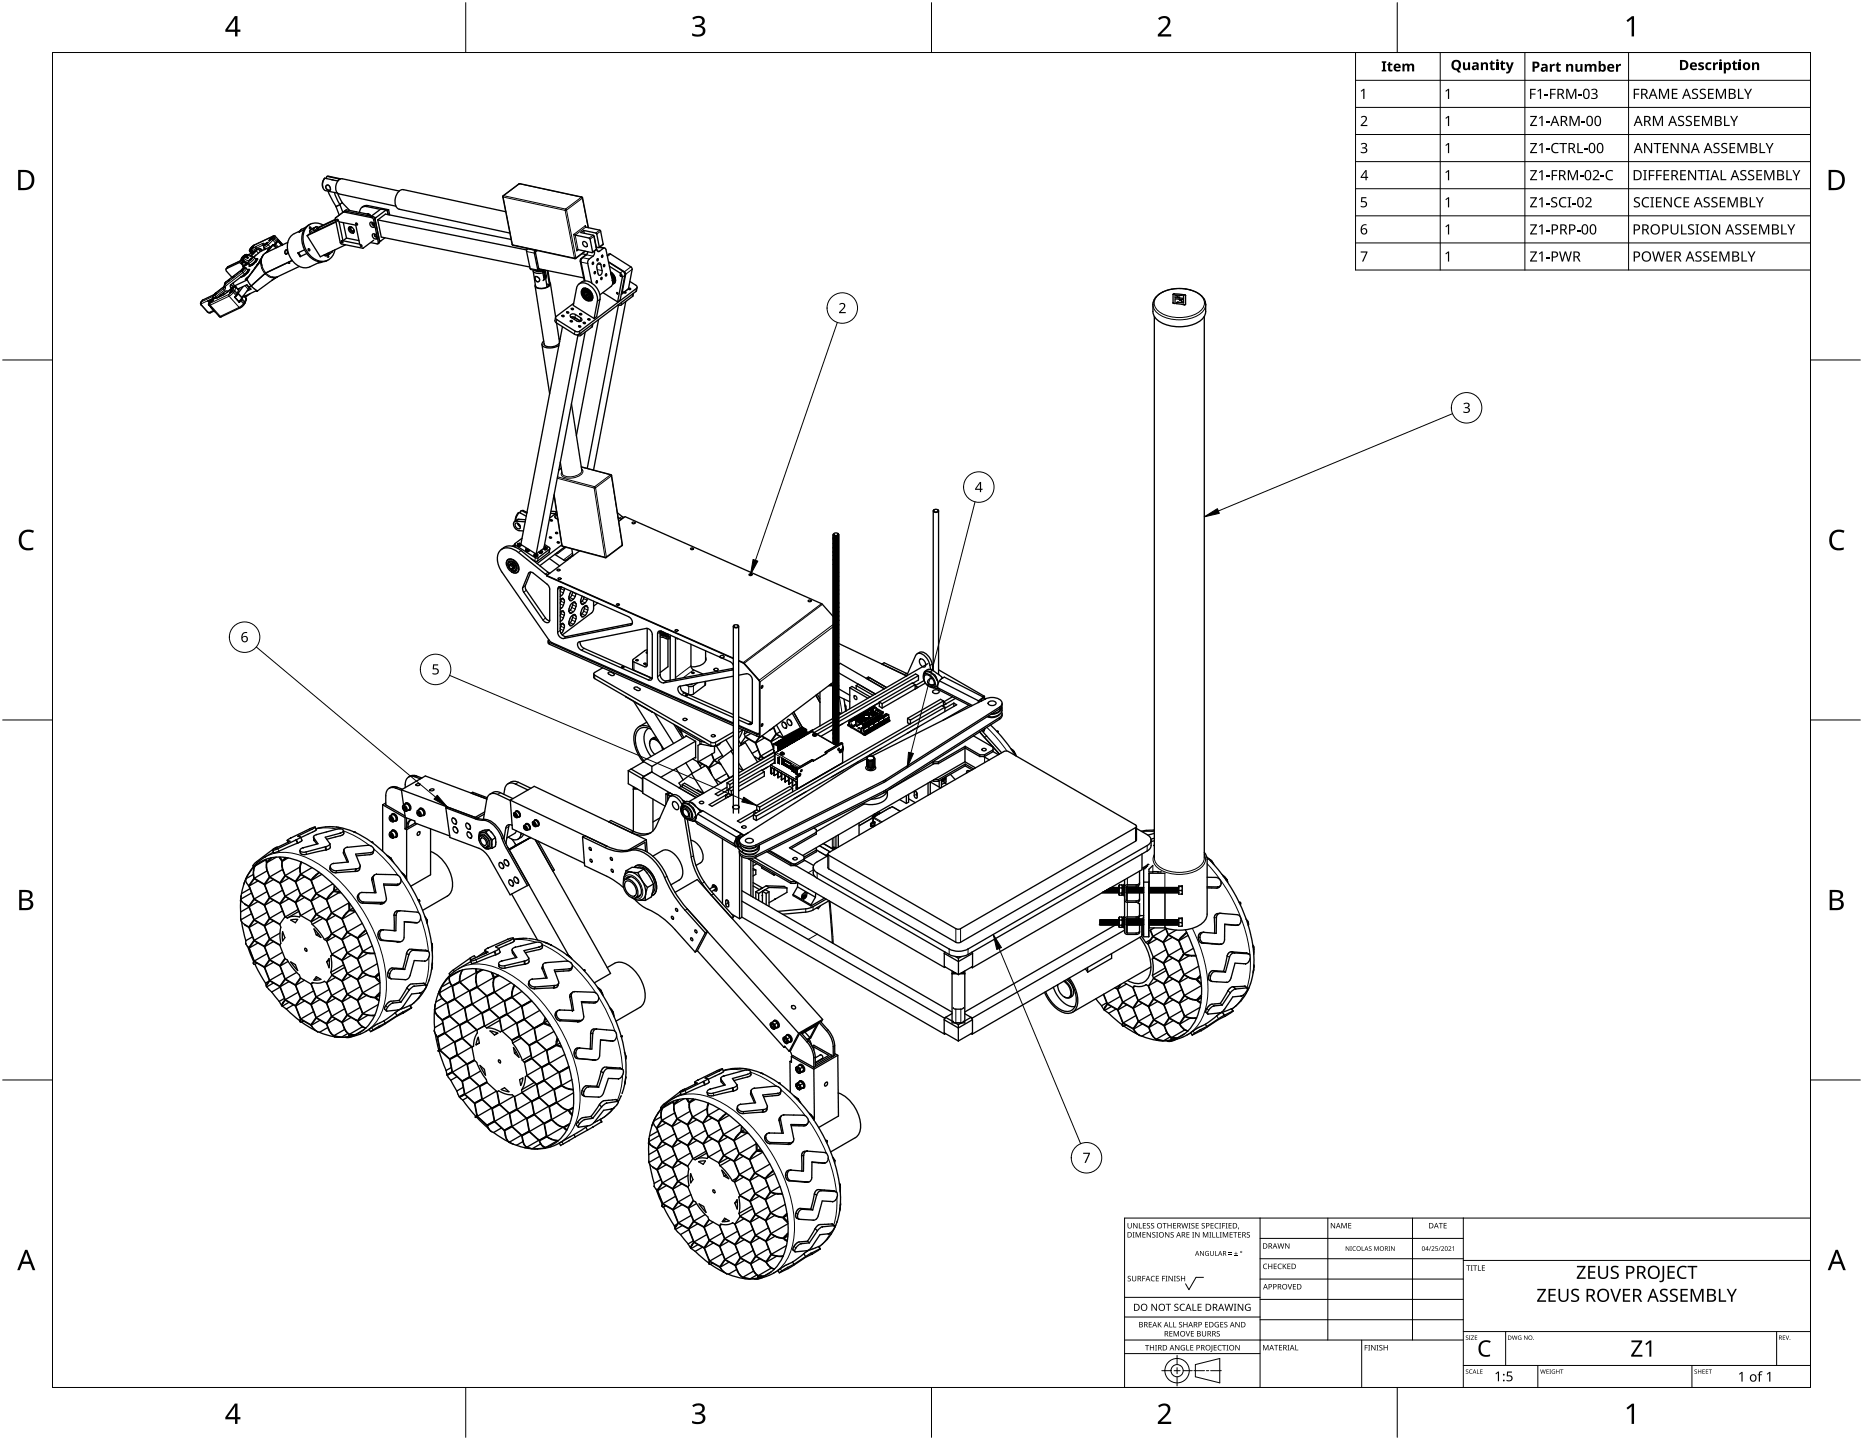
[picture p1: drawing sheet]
<svg xmlns="http://www.w3.org/2000/svg" width="559mm" height="432mm" viewBox="0 0 559 432" stroke-linecap="round" stroke-linejoin="round" font-family="sans-serif">
<g fill="none" stroke="#000" stroke-width=".4">
<path d="M97.4 53.4a2.96 2.96 0 0 0-.1 3.6l4 .9 1.4 2.9M97.4 53.4a2.77 2.77 0 0 0-.6 2.8M97.4 53.4l3.9 .9 .5-.5M97.9 55.6a.94 .94 0 0 1 1 .4 .94 .94 0 0 1 0 1.1 .99 .99 0 0 1-.9-.4 .99 .99 0 0 1-.1-1.1zM98.1 52.9l-.2 .3 .1 .4M98.1 52.9l3.9 .8M98.1 52.9l4.1 .7M98.4 57.3l2.3 4.6M98.7 57.1h.1M99.4 53.9l.5 .1M100.3 57.7l.6 1.6 1 2M119.7 57.3l-17.1-3.7a2.62 2.62 0 0 0-1.8 3.7l.9 .8 17.1 3.7"/>
<path d="M72.4 77.9l.1 .2M72.4 77.9l-4.1 2.2M72.5 78.1h.1M72.5 78.1l.3 .3M72.5 78.1l.1 .1M72.5 78.8l.1 .2M72.6 79l.5 .7M72.8 78.4v.1M72.8 78.5l-.3 .3M72.8 78.5l1 .6M72.9 80l.5-.3-1 1.3M72.9 80l.1 .1"/>
<path d="M72.9 77.7l.1 .3M72.9 77.7h.1M73 77.6l-.1 .1M73 78v.1M73 76.8l-.6 .7v.4M73 77.6h.1M73 78.1h.1M73 79.8l-1.2-1.1-3.9 1.9-.2 .3 .3 .5 1.6 1.8M73 76.9l.5-.3-.8 .8zM73 78.1l.1 .1M73.1 78.2l.1 .1M73.1 78.2h.1"/>
<path d="M73.1 78.6l-.6 .2M73.2 78.3v.1M73.3 78.7l-.7 .3M73.3 76.6l-.3 .2M73.3 76.5v.1M73.9 77.1l.2-.1-.3 .3zM74 78.9l-1.1 1.1M74.1 78.9l-.6 .8 .9-.7M74.2 76.4l-1.2 1.2M74.2 76.4l-.3-.1-.6 .2M74.2 76.4h.1M74.3 77.3l.2-.1-.3 .3z"/>
<path d="M74.7 79.2h.1M74.7 76.4h-.5M74.7 76.4l1.5 .8 .6 .6a2.74 2.74 0 0 1-1.8 1.6l-1.2-.7 .1 .3M75 79.4l-.2 .5M75.1 77.7l.5-.3-.9 .8zM75.2 74.7h.1M75.2 74.6v.1M75.3 75.8l-.6 .6M75.4 79.3v.2l.4-.1M75.5 74.3l.5-.3-.8 .7zM75.5 74.3l.4-.2-.7 .6zM75.9 74.1h.1"/>
<path d="M76 74.1h.1M76.1 79.2l-.2-.1 .2 .1M76.5 75.4l-.7 .4h-.4M76.5 75.4l-1.3 1.3M76.6 78.2h.3l-.3 .4M76.6 76.5v.2M76.7 77.7l.6-.1a3.7 3.7 0 0 1-2.6 2.2l.2-.5M76.8 75l-.3 .4M76.8 78.4l-1.2 1.1M77 79.6l-3 4.2M77 79.5v.1M77.1 79.4l-.1 .1"/>
<path d="M77.2 79.3l-.1 .1M77.2 74.8l-1.8 2M77.2 74.8l-1.9 1M77.2 74.8l.7-.3 .8 .6M77.3 77.7l-.5 .1M77.3 79.2l-.1 .1M77.3 79.2h.1M77.5 74.7l.6 .7M77.8 74.5l.7 .7M78.1 75.4l-2 1.7M78.2 78.3l-4.2 5.4M78.2 78.3h.1"/>
<path d="M78.3 78.3h.1M78.9 76.5l-1.6 2.7M79.1 73.3v.8l.5 .6M79.4 74.4l-.2 .5M79.7 73l.6-.3-.9 .8zM79.9 75.7l-.3 .2M80.1 75.4l-.1 .2M80.1 75.5h.1M80.2 75.4h-.1M80.2 75.4v.1M80.2 75.4h.1M80.5 75.1l-.4 .4"/>
<path d="M80.8 72.1h.1M80.9 71.9l-.1 .2M80.9 71.9h.1M81.1 71.8v.1M81.1 71.6l.5-.3-.9 .8zM81.1 71.6l.5-.2-.8 .7zM81.2 74.3l-.6 .3-.4 .5 .3-.1M81.2 71.6l.1 .1M81.2 71.6l-.1 .2M81.2 71.6h.2l-.3 .2M81.4 71.4l-.5 .5M81.5 73.8l-3.4 1.6"/>
<path d="M81.6 71.4h.1M81.8 73.4l-1.3 1.7M81.8 73.4l.2 .2M81.8 73.4l-1.5 2.1M82 73.6l.2 .1M82.1 73.4h.1M82.1 73.4v.1M82.2 73.7l.6 .6M82.5 70.8l.1 .1M82.5 70.8h-.6l-5.8 2.8-1.2 1.3v.5l.4 .4M82.6 70.9l2.2 2.5-1.4-1.5-1.4 1.6M83.2 72.3l-.4 .6-.8 .7"/>
<path d="M83.3 72.1l1.2 1.5M83.3 72.1l1.3 1.4M84.4 73.5l.1 .1M84.4 73.5l-1.2-1.3v.4l-1 1.1M85.7 75a.59 .59 0 0 1 .6 .5 .59 .59 0 0 1-.3 .7 .62 .62 0 0 1-.6-.5 .62 .62 0 0 1 .3-.7zM86.3 72.7l-6.5 3.1a3.1 3.1 0 0 0-1.3 3.8l-.2-1.3M86.4 78.7l.3 .3M86.6 78.6l.3 .3-.2 .1M86.8 78.8l-.1 .2M87.6 78.1l-8 3.8-4.3 3.9M89.8 79.9l-6.5 3.1M90 69.2a5 5 0 0 0-3.1 7.6 5.1 5.1 0 0 0 6.1 3.2l3.1-1.5"/>
<path d="M91.2 68.9l-1.5 .7 .3-.4M91.3 74.9l-2 1 .4 .1 .4 .8-.1 .2 2-1M91.7 68.2l-1.3 .6-.4 .4M92.1 70.7l4 6.3 7.6-3.6M93.1 67.2a5 5 0 0 0-2.2 6.6 6 6 0 0 0 6.3 4.7l1.1-.5M93.7 68.6l-.8 .6 .3 .8M93.7 68.5v.1M94.8 69.2l-.3-.3 .1 .5M94.9 68l-1.2 .5M95.1 68.4l.3 .2-.1 .3-.3-.1zM95.7 68.8l-.5-.8h-.3l-.8 .7 .3 .7M96.6 78.5l-1.1 .3"/>
<path d="M96.9 67.5a3.9 3.9 0 0 0-4.1-.1 3.9 3.9 0 0 0-1.9 3.6 6.9 6.9 0 0 0 6 7.4 3.8 3.8 0 0 0 3.6-3.5M98.9 76.2l-1.2 .5-.5-.2M99.7 75.3l-.8 .9-.5-.3M100.6 65.8l-5.2 2.4M100.6 65.9l-5.1 2.5M100.7 61.9h.1M100.7 61.9l1 2.6M100.7 66.4l-8.6 4.3M100.8 66.6l-8.7 4.1M101.7 66.5l5 1 1.2 5.7-5-1zM101.9 61.3h.1M101.9 61.3l.9 2.4"/>
<path d="M102.7 60.8l-.8 .5M102.7 60.8h.1M102.7 60.8l2.2 2.3M102.9 63.6l8.6 1.7 .4 .3 1.6 7.3-.4 .2-1.9-.4M103 66.8l.9 4.6M103.3 63.3l8.9 1.8 .3 .5 1.4 6.8-.5 .7M103.8 63l-3.2 2.4 1.6 7.6 6.7 1.4 3.2-2.4M103.9 71.4l-1 .8M103.9 71.4l3.8 .7M103.9 62.9l6.4 1.3 .4 .4M104.7 68.1a1.21 1.21 0 0 1 1.2 .4 1.21 1.21 0 0 1 .1 1.3 1.21 1.21 0 0 1-1.2-.4 1.21 1.21 0 0 1-.1-1.3zM104.9 68a1.31 1.31 0 0 0 1.2 1.7"/>
<path d="M105.2 68.1l.1-.1a.79 .79 0 0 0 0 1 .79 .79 0 0 0 .9 .3v.1M105.6 68.2h-.1a.55 .55 0 0 0-.1 .8 .55 .55 0 0 0 .7 .1l.1-.2M106.8 63.5h.1M108.5 62.2l.7-.5 .8-.1 6.6 1.3M110.1 64.2h.5l.7 .6M110.1 64.2h.5M110.3 64.2l.9 .6M110.5 64.3l.6 .5zM110.7 64.5h-.1l.4 .3M111.1 66.7a.89 .89 0 0 1 1 .4 .89 .89 0 0 1-.1 1.1l-.6-.2-.4-.6zM111.7 66.8l.1 .5 .4 .2M111.8 70.2a.89 .89 0 0 1 1.1 .4 .89 .89 0 0 1-.2 1.1l-.6-.2-.4-.6z"/>
<path d="M111.9 66.8h-.2a.42 .42 0 0 0 0 .6 .42 .42 0 0 0 .5 0l.1-.1M112.4 70.3l.1 .5 .5 .2M112.6 70.3h-.1a.42 .42 0 0 0-.1 .6 .42 .42 0 0 0 .6 0v-.1M113.3 65.9l1.1 5.2 44.5 9M113.3 65.9l2.3-1.7 37.7 7.6M113.3 65.9l44.7 9.1M113.8 72.3h.2M114.1 62.8l-4.1-.9a1.68 1.68 0 0 0-2.1 1.8M115.5 71.3l-1.4 1-.3-.3M115.9 63l-1.6-.3-3 2.2M116.2 63.2h.1M116.2 63.2l.2 1.2"/>
<path d="M116.2 63.3l-.1-.3h-.4l-2.9 2.2-.3 .8M116.6 62.9l-.4 .3M116.6 62.9l.3 1.6M151.7 63.5l-30.7-6.6a2.95 2.95 0 0 0-2.5 3.2v.6a2.1 2.1 0 0 0 1.2 2l33.2 7.2M158.3 74.5l-.3 .4v.5l1.1 5.2 2.5 .7M160.6 75l-.3 .9 1 5.1 .3 .3 .7-.5 .4 .2M161.1 75.1l-.5 .6 1 4.9M172.1 70.3l4.7 1.1 .9 4.3-4.3-.8-.4 .3M174.6 76.1l1.3 .3M174.9 72.5a.89 .89 0 0 1 1.1 .4 .89 .89 0 0 1-.2 1.1l-.6-.2-.4-.5zM175.1 69.1l-.9 .6 3.7 .8 .2 .2 .8 4.1-1.2 .9M175.1 69.1l3.8 .9 .9 4.1h-.9"/>
<path d="M175.1 69.1l.1 .9M175.6 67.7l.1 .4 4.4 1.1 .8 4.1-1.2 .9M176 76.2l-1.7 1.3-.3 .7 1.3 6M176.3 75.5l-.2 .7-1.6 1.3-.2 .7 1.1 6M176.5 68.3l-1.8-9-.2-.2-18.6-4-5.1 3.7 2.9 14.7 18.7 4.1 3.2-2.3M178.1 70.7l1.2 4.7 .5-.1 1.4-.9 .5 .2 2.1 10.1-.5 1.1-3.4 2.6M178.3 75.3l-.2 1.3-1.6 1.3-.2 .7 1.2 6.3M178.9 74.1h.1M179.3 79.1l.5-.2 .3 .2 .5 2a.99 .99 0 0 1-1 1.4l-.6-2.4zM179.9 74.1l1.5 .3M182.1 76.6l.7-.5 .3 .1 6.4 4 .1 .6-1.1 5.7M182.5 78.5l5.1 3.4-1 6.1-.3 .2"/>
<path d="M182.5 78.6l4.4 2.8 .5 .9-1.4 7.6-.7 .6M182.8 79.9l3.4 2.1 .5 .8-1.4 7.7M62.3 90.2l.3 .1M62.3 90.2h.1M62.6 90.3l.2 .1M62.6 90.3l.1 .1M62.6 91.1l.1 .3M62.6 91.3h.1M62.6 91.1v.2M62.6 91.3l.1 .1M62.7 91.4v.1M62.7 90.4h.1"/>
<path d="M62.8 90.4l-.2 .8M63.3 90.5h.1M63.3 90.4v.1M63.3 92.2h.1M63.4 92.2l.2 .3M63.4 92.2l.3 .4M63.5 90l.5-.2-.8 .7zM63.6 92.5h.1M63.6 90.1l.4-.3-.7 .7zM63.6 92.5l.1 .1M63.7 92.6h.1M63.9 89.8h.1"/>
<path d="M64 89.8h.1M64.1 89.6l-.8 .6-.7 .9M64.1 88.4l-.3 .7 .3 .5M64.1 88.4l-3.4 1.6-.5 1 .1 .4 2.2 2.3 .5 .1 1.3-.6M64.5 93.5h.1M64.5 88.1l.5-.2-.9 .7zM64.6 87.9l-.5 .5M64.6 87.9v.1M65.1 89.3l-1 .3M65.2 89.2l-.1 .1M65.3 89.2h-.1M65.9 88.7l-.2 .3"/>
<path d="M65.9 88.7l-.1 .2M66 88.6l-.1 .1M66.1 88.5l-.9 .7M66.3 88.4l-.2 .4M66.3 88.4l.2 .2M66.9 87.9l.4 .3M67.3 85.8l-2.7 2.1M68.1 87.6h.1M68.1 87.6l-2.8 1.6M68.2 80.1l-.4 .6M68.3 80.1h-.1M68.4 87.4l-.6-.1-1.7 1.2"/>
<path d="M68.6 84.1l.2-.1-.4 .3zM69.1 87.6h.1M69.2 87.3l.5-.2-.9 .8zM69.2 87.4l.1 .1M69.2 87.4h.2l-.2 .2M69.2 87.4l-.1 .2M69.4 85.3l.6 .7M69.5 86.4l.6-.3-.9 .9zM69.9 83.1l.3-.1-.4 .3zM69.9 84.8l.4 1M70.3 85.8l.3 .4M70.4 89l1.4 1.7"/>
<path d="M70.8 86a.97 .97 0 0 0-1.3 .4l-1.4 1.2M70.8 86h.1M70.8 86l.8 1-.4 1M71.2 88l-.8 1.1M71.2 88h.1M71.3 88l-.8 1.1M71.3 87.6v.1M71.5 86.7v.1M71.7 86.6l-.2 .1M71.8 86.5l-.3 .3M71.8 90.6v.1M72.3 83l-3.2 2.5v.5l.3 .4"/>
<path d="M72.4 82.9v.2M72.4 82.9l-.1 .1M72.5 89.4l-.1 .4-.6 .8M72.5 89.4l-.9 1 .8-.8M72.6 80.9l.6-.3-.9 .8zM72.8 89.3l-.3 .1M72.8 80.7h.1M72.8 80.7l-5.2 4-.3 1.5M72.9 85.9l-2.4 3.2M73 82.5v.2l.4-.1M73 88.7l-.4 1-.8 1M73.1 88.6l.8 1.1-.4 1.2-.8 .9-6.5 3.2-.4-.1-3.2-3.5"/>
<path d="M73.5 82.3l.1 .1M73.8 80.4l-.4-.1-.6 .4M73.8 80.4l.1 .1M73.9 81.9l-.1 .3M73.9 80.5l.4 .5-.1 .4-1.8 1.5M74 83.8h.1M74 83.8v.1M74 81.9l.1 .1M74 83.9h.1M74 84l-3.7 1.8M74 83.9v.1M74 84h.1"/>
<path d="M74 83.7l1.3 2.1M74 83.7v.1M74.2 81.4h.2l-.2 .4M74.3 80.9l.5-.1a3.4 3.4 0 0 1-2.5 2.2M74.4 81.6l-1.2 1.1M74.6 83l-.6 .3-.4 .6 .4-.2M74.7 86.1l-.6-.7-2.6 1.3M74.7 86.1l.6 .6-1.2 .6M74.9 80.9l-.6 .2M74.9 86.3l-2.4 3.1M75 88.1l-1.4 1.1M75.3 85.8l1.9 1.4"/>
<path d="M75.3 85.8l-.6 .3M76.8 87.2l-3.5 1.7M76.9 87.2h-.1M76.9 87.2h.1M77 87.2h.1M77 87.2l.1 .1M77.1 87.3h.1M77.2 87.2l-.1 .1M82.7 83.2h.1M82.7 83.3l-5.5 3.9M82.7 83.3h.1M83.2 83l-1.5 .1 1 .1"/>
<path d="M83.3 83h-.1M83.3 83l-1.8 1.1M159.9 81v.1a1.93 1.93 0 0 0 2.7 .8l.8-.3M160.4 81a2.73 2.73 0 0 0 2.6 .2M160.5 83.4l-.1-.2a.82 .82 0 0 1 1-.2 .82 .82 0 0 1 .5 .8l-.4 .7M160.5 83.4v.1M160.5 83.5l.3 .8 .7 .2M160.5 85.7l2.7 17.7M161.6 80.6l13.5 2.7M161.6 80.6l.3 .1M162.2 80.9l.8 .3M162.2 80.9l.5 .1"/>
<path d="M162.7 81l.5 2.5-.3 .6M163 80.9l.5 2.4-.3 .6M163 81.2l.4 .4M163.1 80.9l.1 .5M163.4 81.6l.7 4.3 .7-.5M163.5 81l.4 2-.2 .5M163.9 85.1l.9 .3M164.1 81.1l.7 4.3M164.4 81.2l.6 3.8a2.77 2.77 0 0 1-3.6 1.4l-.8-.7-.7-4.5M164.9 84.7l.1 .1a1.4 1.4 0 0 1-1.4 1.6l-1.8 .1a.96 .96 0 0 1-1.2-1.1M165.1 85l1.6 10.1M166.9 96.8l.9 5.8"/>
<path d="M168.7 98l-12.5 65.3 4.6 2.8 2.3-1.7M171.1 94.4l.6-.3 .6 .1 1.9 1.1a.56 .56 0 0 1 .3 .5 .56 .56 0 0 1-.3 .6l-1.1-.1-1.7-1.1a.57 .57 0 0 1-.3-.8zM171.2 95.1l1.1 .1 1.9 1.2M173.4 85.4a2.94 2.94 0 0 1 4.2 .8l1.2 1.8 .4 1.8-1 5.7-6.2-3.9 .9-5.2zM173.7 85.2a3.1 3.1 0 0 1 4.7 .4l1.2 1.8 .4 1.8-1 5.7-.8 .6M174.7 86.7a2.34 2.34 0 0 1 2.4 .9 2.34 2.34 0 0 1 .2 2.5 2.34 2.34 0 0 1-2.4-.9 2.34 2.34 0 0 1-.2-2.5zM174.7 86.6a2.41 2.41 0 0 1 2.5 .9 2.41 2.41 0 0 1 .2 2.6M174.7 86.6h.1M174.9 86.8a2.1 2.1 0 0 1 2.1 .8 2.1 2.1 0 0 1 .2 2.3 2.1 2.1 0 0 1-2.2-.8 2.1 2.1 0 0 1-.1-2.3zM174.9 86.8a2.12 2.12 0 0 0 .2 2.3 2.12 2.12 0 0 0 2.1 .8M174.9 87.4l.2 .3M175 87.1l.3-.1 .4 .2"/>
<path d="M175 87v1M175 86.9a1.93 1.93 0 0 1 2 .8 1.93 1.93 0 0 1 .2 2 1.93 1.93 0 0 1-2-.7 1.93 1.93 0 0 1-.2-2.1zM175.1 86.9l-.2 .9 .3 .8M175.2 88.5l.2 .3M175.3 88.7l.4 .6a1.42 1.42 0 0 0 1.5 .4M175.3 87.4a1.26 1.26 0 0 1 1.6 .2 1.26 1.26 0 0 1 .1 1.6M175.3 87.4a1.33 1.33 0 0 1 1.4 .5 1.33 1.33 0 0 1 .1 1.5l.2-.2M175.3 87.4a1.31 1.31 0 0 1 1.3 .5 1.31 1.31 0 0 1 .1 1.4 1.31 1.31 0 0 1-1.3-.4 1.31 1.31 0 0 1-.1-1.5zM175.3 86.8v.2M175.5 86.8l-.1 .2M175.5 86.8l.3 .3M175.5 86.8v.2"/>
<path d="M175.5 87.7a.85 .85 0 0 1 1 .4 .85 .85 0 0 1-.2 1.1l-.5-.2-.4-.6zM175.5 99.6l-12.4 64.8M175.5 87.8a.79 .79 0 0 1 1 .3 .79 .79 0 0 1-.2 1l-.5-.2-.3-.5zM175.6 87.7l-.1 .1M175.6 87v.1M176 87.2h-.1M176 87.2h.1M176.1 87.2h.2M176.2 87l-.2 .1M176.4 89.7l.7 .1M176.5 87.1l.1 .4M176.5 89h.1"/>
<path d="M176.7 87.5l.2 .1M176.9 89.5h.3M176.9 89.3h.1M176.9 89.3l-.3 .4-.5-.3M177 89.2l.3 .4M177.2 88.4l.3 .2M177.2 88v.3M177.4 90.1h.1M177.5 88.8h.1M177.5 88.8h-.3M177.8 97.1l-.2 .9-3.4 2.6-.6 .1-.5-.3M179.5 95.8l-6.6 34.8"/>
<path d="M180.8 87.7l4.5 2.8M183.1 81.6a2.49 2.49 0 0 1 1.1 3.4M183.2 81.6a2.49 2.49 0 0 1 1 3.4l-.5 .2M183.2 81.7a2.41 2.41 0 0 1 .9 3.3l-.4 .1M183.2 81.9a1.85 1.85 0 0 1 .6 3l.2-.1M183.2 81.9a1.71 1.71 0 0 1 .6 2.8M183.3 82l.2 .3M183.4 82.6l.4 .9-.1 .6M183.4 82.7l.4 .8-.1 .6M183.5 82.3l.3 .1M183.5 82.4l-.2-.2 .4 .4a1.07 1.07 0 0 1 .1 1.4M183.5 82.4l.2 .2"/>
<path d="M183.7 84.1v.2M183.7 84.3l.3 .1M183.7 84.2h.1M183.8 84l-.1 .1M183.8 84l.3 .5M184 83.2l.3 .3M184.1 84.5l-.3 .1M184.1 82.9l-.1 .3M184.3 83.6v.1M184.3 83.7h-.3M185 87.7l.3 .1v.3l-.3-.1zM185.4 91.4h.1"/>
<path d="M185.5 91.4l-9.4 49.1M186 82.4l.3 .1v.3l-.3-.1zM187.7 90.4l-9.7 50.6M188.5 86.5l-2 1.7M188.9 84.4l2.1 1.3 .1 .5-.2 .3-17 12.8-.6 .2-.8-.2-5.9-3.9 .2-.5 5.3-4M190 88l-.3 .9-3.4 2.5h-.8M191.1 86.2l-.4 1.2-17.3 13-1.1-.2-5.5-3.4-.3-.4 .1-1.2M345.8 91.2a4.7 4.7 0 0 0 3.3 5.9 11.6 11.6 0 0 0 11.7-1.6 4.6 4.6 0 0 0 .8-4.2M345.8 91.1a6 6 0 0 1 5.7-4.4l2.4-.2a8.5 8.5 0 0 1 7.5 3.6l.2 1.2M346.2 94.9v162.4M351.9 90.8h.1M351.9 90.8l.6 .2v-1.4l1.2 .1 .1 .3v-.3l.8 .8-.5-.7 .9 .1v.9l-1.7-.2-.5 .4 2.4 .4"/>
<path d="M354.6 88.4l-.4 .2-1.7-.1v.8h.9l-.5-.6 .8 .6v-.2l.2 .3 1.1 .1v-1.1l.6 .1M354.6 88.3v.1M354.6 88.3l-2.7-.1v2.6M355.2 91.4h.1M355.6 88.5v.1M355.6 88.6v2.6l-.4 .2M361.2 94.9v162.4M361.6 91.3v.1M162.6 103.3l2.3 14.8M163.1 102.3l-.4 .5a.83 .83 0 0 0 .4 1.2 5.3 5.3 0 0 0 4.5-.4M167.7 101.6l.3 .1M167.8 102.9a3.5 3.5 0 0 1-4.5 .6l-.1-.5"/>
<path d="M167.8 102.3v.2M173.3 100.6l-12.5 65.8M168.1 138.6l.5 3.3M171.4 121.1l3.1 19.9M174.4 140l9 2.4 3.3 20.9-.1 .3-4.9 3.6-13.1-3.5-2.4-15.2M154.7 156.9a1.1 1.1 0 0 1 1.1 .4 1.1 1.1 0 0 1 .1 1.2 1.1 1.1 0 0 1-1.1-.4 1.1 1.1 0 0 1-.1-1.2zM155.3 156.9l.2 .6 .6 .4M155.3 157.2l.6 .3M155.4 153.8l.4-.1-.9 1.3-.3 1.2a3.1 3.1 0 0 1 .8-2.4zM155.8 153.7l2 1.1M156.5 153.1l-.4 .2v.5M156.5 153.1l1.5 .8"/>
<path d="M156.5 153.1h.5l1.1 .6M157.5 156.5l-3-.2a1.74 1.74 0 0 0 1.2 2.8l1.3 .1M157.6 155.9l-2.2-.2-1.1 .7M158.1 153.6h-.1M165.1 153.9l1.5 .1M165.3 153.3l1.6 .1M166.6 154.1l-1.7 1.3M166.6 154l-.2 1.1 .9 .6M167 153.6l-.4 .5 .5 .4M168.3 140.4l-.7 .5M174.5 141h.1M185.2 153.8l1.9 1.4"/>
<path d="M185.4 155.1l1 .7M185.6 156.3l1.9-1.4 58.9 26.1 3.6 3.9M251.4 160l.1 .1a.82 .82 0 0 1-.7 .8 .82 .82 0 0 1-.9-.4M251.4 160a.85 .85 0 0 0-1.4 .4l.1 .1M251.4 160l-.2 .1M279.9 153.2v47.9M280.1 152.9l.3-.1a.78 .78 0 0 1 1 .3 .68 .68 0 0 1-.7 .4 .68 .68 0 0 1-.6-.6zM280.2 152.8l-.2 .2a.75 .75 0 0 0 .7 .7 .75 .75 0 0 0 .8-.7l-.3-.2M281.5 153.2v49M150.3 164.8a4.1 4.1 0 0 1 6 .3l8.6 6.8M152 169.5a1.35 1.35 0 0 1 .3-1.7 1.35 1.35 0 0 1 1.8 .1 2.57 2.57 0 0 1 1.1 3.7l-.9 .2-.9-.3M152.3 167.9a2.56 2.56 0 0 1 3.3 2.5 1.25 1.25 0 0 1-.7 1.4 1.25 1.25 0 0 1-1.5-.3 2.49 2.49 0 0 1-1.1-3.6z"/>
<path d="M152.7 168.3a1.95 1.95 0 0 1 2 .8 1.95 1.95 0 0 1 .1 2.1 1.95 1.95 0 0 1-2-.8 1.95 1.95 0 0 1-.1-2.1zM152.7 168.3a1.95 1.95 0 0 0 .1 2.1 1.95 1.95 0 0 0 2 .8M152.8 170a.89 .89 0 0 1 .1-1.4 .89 .89 0 0 1 1.3 .3l.5 .7a.89 .89 0 0 1-.1 1.3 .89 .89 0 0 1-1.3-.3M152.8 170.1l-.1-.4a.69 .69 0 0 1 .9-.3 .69 .69 0 0 1 .4 .8l-.1 .5-.6-.1M152.9 168.6a1.53 1.53 0 0 1 1.6 .6 1.53 1.53 0 0 1 .1 1.7M152.9 169.6l.7 .3v.7l-.7-.3zM152.9 169.4a.82 .82 0 0 1 1 .1 .82 .82 0 0 1 .2 1M153.1 169.3a.8 .8 0 0 1 1.1 .1 .8 .8 0 0 1-.2 1.1M153.1 169.2a.84 .84 0 0 1 1 .3 .84 .84 0 0 1 0 1M153.2 170.6h.1M153.8 169.4l.3 .3M153.9 169.1l-.7 .1"/>
<path d="M154.1 170.5l-.2 .2M154.4 169.8l-.3 .6M154.4 163.2l-.7 .6M154.4 163.1l-.1 .8M154.6 170.9h.1M155.2 163.4h.1M155.8 163.3l.5 .3M155.8 163.3l-.6 .1M155.9 162.9l-.1 .4M155.9 162.9l-.6 .1-.1 .4M155.9 162.9l.3 .2M156.3 163.3v.3l-.6 .1-.5-.3"/>
<path d="M156.6 161.4l-2.1 1.5v.5l6.4 4 .5-.1 3.5-2.7-.1-.3-1.5-1M157.7 164.9v.1M158.2 164.5l-.4 .1-.1 .3M158.3 164.9h-.6M158.3 164.9l.5 .3M158.3 164.6v.3M158.7 171.7l.6-.1 .7 .3 4.2 3.4 .6 .8 .1 10.1a1.1 1.1 0 0 1-1.1 .5 1.1 1.1 0 0 1-.9-.8l-6.1-9.1v-.6zM158.8 164.9v.3l-.6 .1-.5-.3M159.2 171.5l-1.6 4.1 .1 1 6 8.8 1.2 .8M160.2 166.5v.1M160.3 166.1l-.1 .4M160.7 166.1h-.4"/>
<path d="M160.8 166.4l.5 .3M160.8 166.4l-.6 .1M160.9 166.1l.4 .3v.4l-.6 .1-.5-.4 .1-.4M162.2 165.4v-.3l.5 .2v.4l-.6 .1-.5-.3M162.2 165.4l.5 .3M162.2 165.4h-.5M163.6 164.3l-.5 .1M163.6 164.3l.5 .3M163.7 163.9l-.5 .1M163.7 163.9l-.1 .4M163.7 163.9l.4 .4v.4h-.6l-.5-.2M164 172.6l56 24.9"/>
<path d="M164 172.6l56 24.8M164.1 172.5l-8.6-6.8a4.1 4.1 0 0 0-5.7-.4 5.7 5.7 0 0 0 .8 6.3l14.1 20.4 .6 .6 54.7 24.2M164.8 167.5l3.1 2.2M164.9 164.5l-.3 1.2-3.4 2.5-.7 .1-1.2-.8M166.4 166.3l2.8 1.7 1.2-.2M167.6 176.1l.9-.1 20 8.9a1.62 1.62 0 0 1 .8 2.5l-20.2 4.1a1.94 1.94 0 0 1-1.8-1.9v-12.9zM167.6 176.2h.1M167.6 176v.2M167.9 175.9l-.3 .3M168 179.8l.9-.4 .4 .7-.4 1.6-.9 .9M168.1 175.9l-.1 13.1a1.93 1.93 0 0 0 1.9 1.9l19.8-4M168.2 175.9l-.2 .2"/>
<path d="M168.3 179.6l-.3 1.3M168.3 176l-.3 1.1M168.5 163.4l-7.4 5.6M169.3 176.4l-.4 1.6-.9 .9M169.4 164l-7.5 5.6M171 167.3l-.5 .2M171.4 177.3l-.8 1.8 .5 1.1 1-.7 .7-1.5M171.5 164.6l.3 2.1M171.7 166.6h.1M171.8 177.5l-.5 1.4-.7 .6M173.8 165.2l-9.8 7.4M174.6 178.8l-.5 1.7 .4 .7h.3a2.37 2.37 0 0 0 1.4-1.7"/>
<path d="M175.2 179l-.4 1-.7 .6M249.9 160.8a.93 .93 0 0 0 1.6-.2 .81 .81 0 0 1-1.2 .7zM249.9 169.3l.1 .2M249.9 170.9a.93 .93 0 0 0 1.6-.2 .82 .82 0 0 1-.7 .8 .82 .82 0 0 1-.9-.6zM249.9 163.1a.93 .93 0 0 0 1.6-.2v.4M249.9 168h.1M249.9 160.5a.89 .89 0 0 0 1.6 .2M249.9 167.8v-.2a.93 .93 0 0 0 1.6-.1v.4M249.9 167.8h.1M249.9 163.1a.82 .82 0 0 0 1.3 .4M249.9 165.7a.93 .93 0 0 0 1.6 .2M249.9 168a.83 .83 0 0 0 1.3 .4"/>
<path d="M249.9 169.3a.93 .93 0 0 0 1.6 .2M249.9 164.4a.82 .82 0 0 0 1.3 .4M249.9 160.3l.1 .1M249.9 161.4l.1 .3M249.9 165.4l.1 .2M249.9 164l.1 .3M249.9 161.3l.1 .1M249.9 167.8l.4 .3h.9M249.9 169.2l.1 .1M250 161.4h-.1M250 161.2l-.1 .1M250 163l-.1 .1"/>
<path d="M250 160.4l-.1 .1M250 165.6l-.1 .1M250 164.3l-.1 .1M250 161.7l-.1 .1M250 165.3h.1M250 164l-.1 .1M250 161.2l.3 .2M250 163l.5 .3 .7-.1M250 160.4l.1 .1M250 161.4h.1M250 169.2l-.1 .1M250 161.4l.1 .1"/>
<path d="M250 162.7h.1M250 167.8l-.1 .2M250 162.7l.6 .3 .6-.1M250 166.5l-.1-.2a.83 .83 0 0 0 .8 .7 .83 .83 0 0 0 .8-.5v.4M250 166.5v.1a.68 .68 0 0 0 .4 .7 .68 .68 0 0 0 .8-.2M250 166.5h.1M250 165.2v.1M250 169.5h.1M250 169.3h.1M250.1 162.8l-.1 .2M250.1 160.2l-.1 .2M250.1 165.5l-.1 .1"/>
<path d="M250.1 164.2l-.1 .1M250.1 161.5l-.1 .2M250.1 161.5l.5 .2M250.1 164.1l1.1 .1M250.1 169.3l1.1 .1M250.1 170.8h.1M250.1 170.6v.1M250.1 170.7h.1M250.1 160.3h.1M250.1 160.5h.1M250.1 160.3l.1 .1M250.2 175.9h.1"/>
<path d="M250.2 178.6h.8M250.2 178.6h.1M250.2 179.9h.1M250.2 179.9h.3M250.2 160.4v.1M250.2 178.6l.4 .1M250.2 174.6l.1 .1M250.2 177.3h.1M250.3 160.5h-.2M250.3 174.7h.6M250.3 177.3l.4 .1M250.3 161.4h.1"/>
<path d="M250.3 161.6h.1M250.3 161.4v.1M250.3 161.6l.3 .1M250.3 177.3h.4M250.3 179.9l.1 .1M250.3 161.4l.3 .1M250.3 172.1h.6M250.3 161.5h.3M250.3 172.1h.1M250.4 173.4h.4M250.4 180h.3M250.7 179.8v.2"/>
<path d="M251 172.1h-.6M251 177.2h-.5M251 178.4l-.4 .3M251 178.6l-.4 .1M251.1 178.4h-.1M251.1 177.1l-.1 .1M251.1 161.5h-.5M251.1 174.7h-.2M251.1 174.6l-.3 .1M251.1 177.1h.1M251.1 176h-.8M251.1 175.9h-.9"/>
<path d="M251.2 170.7h-1M251.2 161.6l-.6 .1M251.2 170.7h-.9M251.2 169.4h-1M251.2 177.2l-.5 .2M251.2 177.1h-.1M251.2 177.2l-.5 .1M251.2 178.4l-.8 .1-.5-.4 .3 .5M251.2 179.7l-.8 .1-.5-.4 .3 .5M251.2 177.1l-.8 .1-.5-.4 .3 .5M251.2 177.2h.1M251.2 172l-.2 .1"/>
<path d="M251.2 172l-.3 .1M251.2 179.8l-.5 .2M251.2 177.1h.1M251.2 178.5l-.2 .1M251.2 173.3l-.4 .1M251.2 179.8h.1M251.2 179.7h.1M251.2 178.4h.1M251.2 178.2h.1M251.2 161.5l-.6 .2M251.2 173.9v.1M251.2 172.6h.1"/>
<path d="M251.2 177.5h.1M251.2 168.1h.1M251.2 162.5h.1M251.2 176.6h.1M251.2 171.7h.1M251.2 162.8v.1M251.2 163.2h.1M251.2 163.5h.1M251.2 164.2h.1M251.2 163.8h.1M251.2 167.1h.1M251.2 167.4h.1"/>
<path d="M251.2 167.7v.1M251.2 168.4h.1M251.2 168.7h.1M251.2 169.4h.1M251.2 172.3h.1M251.2 176.2h.1M251.2 176.9h.1M251.2 177.9h.1M251.2 173h.1M251.2 164.8h.1M251.2 179.8l-.7 .1M251.2 173.3h.1"/>
<path d="M251.2 170.7h.1M251.2 160.1l.1 .1M251.2 160.1l.1 .2M251.3 160.2v.1M251.3 160.3a.76 .76 0 0 1-1.1 .2M251.3 175.8l-.2 .2M251.3 160.3h.1M251.3 160.3l-.5 .4-.7-.2M251.3 175.8h.1M251.3 177.1l-.1 .1M251.4 177.1h-.1M251.5 174.4l-.4 .3"/>
<path d="M251.5 174.4h.1M251.5 178v-.4a.93 .93 0 0 1-1.6 .2 .77 .77 0 0 0 1.3 .4M251.5 162.6l-.3 .2M251.5 164.3a1.04 1.04 0 0 1-1.5 0M251.5 163.9l-.3 .3M251.5 176.3l-.3 .3M251.5 167.2l-.3 .2M251.5 178l-.3 .2M251.5 161.3l-.3 .2M251.5 161.6a1.04 1.04 0 0 1-1.5 .1M251.5 165.2l-.1 .1a1.11 1.11 0 0 1-1.4 0M251.5 171.4l-.3 .3"/>
<path d="M251.5 164.6l-.3 .2M251.5 173.7l-.3 .2M251.5 162.3l-.3 .2M251.5 170.8a.93 .93 0 0 1-1.6-.2l.2 .2M251.5 166.9l-.3 .2M251.5 162.3v-.4a.93 .93 0 0 1-1.6 .2l.4 .5 .9-.1M251.5 172.4v-.4a.93 .93 0 0 1-1.6 .2 .83 .83 0 0 0 1.3 .4M251.5 176l-.3 .2M251.5 163.3l-.3 .2M251.5 172.8l-.3 .2M251.5 172.4l-.3 .2M251.5 163.6l-.3 .2"/>
<path d="M251.5 169.2l-.3 .2M251.5 177.3l-.3 .2M251.5 168.2l-.3 .2M251.5 167.9l-.3 .2M251.5 170.5l-.3 .2M251.5 175.7l-.2 .1M251.5 171.8l-.3 .2M251.5 175.7h.1M251.5 175.8a.97 .97 0 0 1-1.6 0l.4 .5 .9-.1M251.5 177l-.1 .1M251.5 177.1a.98 .98 0 0 1-1.6 0 .83 .83 0 0 0 1.3 .4M251.5 177.1h.1"/>
<path d="M251.5 178.4a.99 .99 0 0 1-1.6 0 .89 .89 0 0 0 1.6 .1M251.5 179.7l-.2 .2a.93 .93 0 0 1-1.4-.2 .93 .93 0 0 0 1.5 .3l.1-.1M251.5 175.8h.1M251.5 174.5a.99 .99 0 0 1-1.6 0 .93 .93 0 0 0 1.6 .2M251.5 173.2a.99 .99 0 0 1-1.6 0 .93 .93 0 0 0 1.6 .2M251.5 172.9a.97 .97 0 0 1-1.6 0l.5 .5M251.5 174.2a.97 .97 0 0 1-1.6 0 .67 .67 0 0 0 .9 .5M251.5 175.5a.97 .97 0 0 1-1.6 0l.3 .4M251.5 176.8l-.3 .3M251.5 178.1l-.3 .3M251.5 179.4l-.3 .3M251.5 178.2l-.3 .3"/>
<path d="M251.5 178.4h.1M251.5 164.6a.96 .96 0 0 1-1.6 .1 .92 .92 0 0 0 1.6 .2M251.5 167.2a.96 .96 0 0 1-1.6 .1l.3 .5h1M251.5 168.2a.96 .96 0 0 1-1.6 .1l.3 .5 1-.1M251.5 171.2a.96 .96 0 0 1-1.6 0 .82 .82 0 0 0 1.3 .5M251.5 174.8a.96 .96 0 0 1-1.6 0 .93 .93 0 0 0 1.5 .3l.1-.1M251.5 177.4a.96 .96 0 0 1-1.6 0 .82 .82 0 0 0 1.3 .5M251.5 173.8a.97 .97 0 0 1-1.6 0 .92 .92 0 0 0 1.6 .3M251.5 179a.96 .96 0 0 1-1.6 .1 .93 .93 0 0 0 1.6 .2M251.5 170.2a.96 .96 0 0 1-1.6 .1l.2 .3M251.5 168.9a.96 .96 0 0 1-1.6 0v.3M251.5 162.7a.94 .94 0 0 1-1.6 0l.1 .3"/>
<path d="M251.5 165.3a.88 .88 0 0 1-.8 .5 .88 .88 0 0 1-.7-.5M251.5 163.6a.96 .96 0 0 1-1.6 .1l.2 .4M251.5 180a.96 .96 0 0 1-1.6 0l.4 .5h.9M251.5 169.9a.96 .96 0 0 1-1.6 0 .92 .92 0 0 0 1.6 .2M251.5 176.4a.96 .96 0 0 1-1.6 .1l.4 .5 .9-.1M251.5 176.7v.1M251.5 179.3v.1M251.5 165.6a.96 .96 0 0 1-1.6 .1M251.5 169.2l-.6 .4-.8-.1M251.5 175.4v.1M251.5 172.8v.1M251.5 166.3l-.6 .4-.9-.2"/>
<path d="M251.5 164.3a.96 .96 0 0 1-1.6 .1M251.5 161.7a.96 .96 0 0 1-1.6 .1M251.5 161l-.3 .4-.6 .1M251.5 177.4l-.3 .5M251.5 167.2l-.3 .5M251.5 162.7l-.3 .5M251.5 174.8v.2M251.5 169.9v.2M251.5 164.6v.3M251.5 170.2v.3M251.5 165.3v-.1a.81 .81 0 0 1-1.2 .7l-.3-.3M251.5 166.3v-.1a.81 .81 0 0 1-1.2 .6l-.3-.2"/>
<path d="M251.5 169.2v.3M251.5 173.8v.3M251.5 179v.3M251.5 180l-.3 .5M251.5 176.4l-.3 .5M251.5 168.9v.3M251.5 164.3v.3M251.5 163.6v.3M251.5 161.7v-.1a.81 .81 0 0 1-1.2 .7l-.4-.5M251.5 168.4l-.3 .3M251.5 168.2v.2M251.5 171.8l-.3 .5"/>
<path d="M251.5 171.8a.96 .96 0 0 1-1.6 .1 .82 .82 0 0 0 1.3 .4M251.5 174.4v.1M251.5 174.2v.2M251.5 175.7v.3M251.5 175.7v.1M251.5 177v.1M251.5 176.8v.2M251.5 160.3v.4M251.5 162.3a.93 .93 0 0 1-1.6 .1l.1 .3M251.5 163.9a.95 .95 0 0 1-1.6 .2M251.5 164.9a.93 .93 0 0 1-1.6 .1v.2M251.5 165.8a.93 .93 0 0 1-1.6 .2 .93 .93 0 0 0 1.6 .2"/>
<path d="M251.5 166.8a.93 .93 0 0 1-1.6 .2 .82 .82 0 0 0 1.3 .4M251.5 168.5a.93 .93 0 0 1-1.6 .1 .92 .92 0 0 0 1.6 .2M251.5 169.4a.93 .93 0 0 1-1.6 .2 .9 .9 0 0 0 1.6 .2M251.5 171.4a.93 .93 0 0 1-1.6 .2l.1 .3 .3 .2M251.5 175a.93 .93 0 0 1-1.6 .2 .93 .93 0 0 0 1.5 .2h.1M251.5 178.6a.93 .93 0 0 1-1.6 .1 .93 .93 0 0 0 1.6 .3M251.5 163.2a.93 .93 0 0 1-1.6 .2l.3 .5 1-.1M251.5 176a.93 .93 0 0 1-1.6 .1l.3 .5h1M251.5 167.8a.94 .94 0 0 1-1.6 .2M251.5 173.4a.93 .93 0 0 1-1.6 .1 .77 .77 0 0 0 1.3 .5M251.5 173.4v.3M251.5 164.9v.3"/>
<path d="M251.5 161.3a.93 .93 0 0 1-1.6 .1M251.5 161.3v.3M251.5 178.3h.1M251.5 178.3v.1M251.5 179.6v.1zM251.5 171.1v.1zM251.5 172.4a.93 .93 0 0 1-1.6 .1 .83 .83 0 0 0 1.3 .5M251.5 170.4l-.4 .5-1-.1M251.5 174v.2M251.5 165.5v.2zM251.5 176v.3M251.5 175v.4"/>
<path d="M251.5 171.4v.4M251.5 176.9v.1M251.5 174.3v.1M251.5 169.4v.4M251.5 162.3v.3M251.5 168.5v.3M251.5 173v.2zM251.5 178.6v.4M251.5 160.9v.2zM251.5 163.9v.4M251.5 163.2v.4M251.5 165.8v.4"/>
<path d="M251.5 177.9v.2M251.5 166.8v.4M251.5 167.8v.4M251.5 170.4v.4M251.5 172.4v.4M251.5 174.3v.2M251.5 176.9v.2M251.5 161.1v.2M251.5 179.7v.2M251.5 177.1v.2M251.5 174.5v.2M251.5 171.2v.2"/>
<path d="M251.5 175.5v.2M251.5 172.9l-.3 .4M251.5 165.7v.2M251.5 173.2v.2M251.5 174.2h.1M251.5 176.8h.1M251.5 178.1v.1M251.5 178.1h.1M251.5 178.4v.1M251.5 179.4l-.3 .4M164.4 192.2l.1 .7 .3 .3 55.2 24.4M164.6 191.9l-.2 .3 .4 .5 55.2 24.4"/>
<path d="M168 187.3l.9-.4 .4 .7-.4 1.6-.6 .7M168 183.6l.9-.4 .4 .7-.4 1.6-.9 .9M168.3 187.1l-.3 1.3M168.3 183.4l-.3 1.3M171.3 181.1l1.1-.6 .4 1a2.97 2.97 0 0 1-1.3 2.3l-.5 .1-.4-.7zM171.3 184.9l1.1-.6 .4 1a2.97 2.97 0 0 1-1.3 2.3h-.5l-.4-.7zM171.8 184.5l-.4 1.6-.8 .9M171.8 180.7l-.4 1.7-.8 .9M173.5 192.6l20.3-4.2a1.94 1.94 0 0 1 1.9 1.9v12.9l-.2 .5-.4 .3-.6-.1-20.1-8.9a1.78 1.78 0 0 1-.9-2.4zM174 192.4a2.03 2.03 0 0 0 1.2 2l20.4 9M174.8 182.2l1.1-.6 .5 1a2.97 2.97 0 0 1-1.4 2.3l-.5 .1-.4-.7zM175.4 181.8l-.4 1.7-.9 .9"/>
<path d="M178 180.3v2.4l-.4 .9-8.9 6.8M179.3 180.8l-1.3 .9M189.8 198v2.5l.1 .3 5.7 2.6M194.1 195.5l-.3 .2 .3 .2M194.1 188.4l-.1 11.4-.7 .1-3.5-1.7 .2-.5 3.4-2.6 .7-.2M198 189.4v12.9a1.94 1.94 0 0 0 1.8 1.9l20.2-3.8M198 190.4l.9 .2M198 190.9l.9 .2M198 189.2v.2M198 189.8h.1M198 190l.4 .2M198.1 189.6h-.2"/>
<path d="M198.2 190l.6 .3M198.4 189.3l-.4 .1M198.5 189.3l-.5 .2 .9 .4M198.6 190.3l.4 .1M198.8 190.3h.1M198.9 191.1l1.1 .5h1M198.9 190.6v.5M198.9 189.7l.3 .4 .9-.1M198.9 189.5a.64 .64 0 0 0 .4 .6 .64 .64 0 0 0 .7-.1M199 190v.4M199.2 190.2l.5 .2M199.2 190.3l.2 .2"/>
<path d="M199.2 190.3v.1M199.2 190.2l-.2 .2M199.2 190.4h.1M199.2 190.3h.1M199.3 189.7h.1M199.3 190.4l-.1 .1M199.3 190.3h-.1M199.3 190.4v.1M199.3 190.2v.1M199.3 190.5h.1M199.3 190.3l.3 .1M199.4 190.5h.1"/>
<path d="M199.4 190.5h.2zM199.5 190.3l-.2 .1M199.5 190.3h.1M199.5 190.3l-.3-.1 .3 .2M199.6 190.2v.5l.3 .1 .6-.2M199.6 190.3l-.4-.2 .5 .2M200.3 191.6v8.3l-2.3 1.8M200.4 190.2l-.4 .2-.4-.2M200.5 190.2v.6l.5 .3-1-.1-1.1-.4M201 190.5v13.5M202.6 191.2l.1 12.4M203.1 191.4v.2l.3-.1"/>
<path d="M207.3 193.2l.1 7 .6 .7 2.8 1.2M211.6 197.1a1.96 1.96 0 0 1-1.7 2.5l-2.6 .4M211.6 197.6l.1 .3M211.6 195.2v2.9M216 196.7l.6-.2 .5 .2a.57 .57 0 0 1-.5 .6 .57 .57 0 0 1-.6-.6zM220 199.5l-1.1-1.1-20.5-9.1-.6-.1-.4 .3-.2 .5v12.9a1.94 1.94 0 0 0 1.9 1.9l20.4-3.9 .5-.2M220 187.8v56M220.2 187.5l.2-.1a.78 .78 0 0 1 1.1 .3 .68 .68 0 0 1-.8 .4 .68 .68 0 0 1-.5-.6zM220.3 187.4l-.3 .2a.75 .75 0 0 0 .8 .7 .75 .75 0 0 0 .7-.7l-.2-.2M221.6 198.2l1.5 .8 4.7 5.3 .1 16.8M221.6 198.1l1.6 .8 4.7 5.4v16.8M221.6 187.8v56"/>
<path d="M249.9 184.9a1 1 0 0 0 1.6 .1M249.9 196.7a.97 .97 0 0 0 1.6 0 .82 .82 0 0 1-.8 .6 .82 .82 0 0 1-.8-.6zM249.9 197a.93 .93 0 0 0 1.6-.1 .81 .81 0 0 1-1.2 .6zM249.9 196.1a.93 .93 0 0 0 1.6-.2 .82 .82 0 0 1-1.2 .7zM249.9 184.9l.3 .5 .7 .1M250.2 190.3h.1M250.2 186.4l.3 .1M250.2 191.6h.1M250.2 187.7h.1M250.2 181.2h.1M250.2 182.5h.2M250.2 182.5l.2 .1"/>
<path d="M250.2 183.8h.1M250.2 181.2h.3M250.2 194.2h.1M250.2 185.1l.7 .1M250.2 189h.1M250.2 190.3l.1 .1M250.2 187.7h.8M250.2 195.5h.1M250.2 198.2h.1M250.2 181.2l.3 .1M250.2 183.8l.7 .1M250.3 190.4h.2"/>
<path d="M250.4 182.6h.4M250.5 190.5l-.6-.3a.82 .82 0 0 0 1.3 .4M250.5 181.3h.2M250.7 181.1v.2M250.8 186.5h-.3M250.8 199.5h-.1M250.8 182.4v.2M250.9 183.7v.2M250.9 185l-.6-.1-.4-.3 .3 .5M250.9 186.8h.1M250.9 181.6h.1M250.9 184.8h.1"/>
<path d="M250.9 185.5h.1M250.9 185v.2M250.9 192.7h.1M251 182.5l-.2 .1M251 182.5h-.6M251 189h-.7M251 195.7h-.7l-.4-.3 .4 .5 .9-.1M251.1 195.7h-.1M251.1 183.8l-.2 .1M251.1 183.8h-.9M251.1 189h-.1M251.1 189h-.8"/>
<path d="M251.1 196.8h.1M251.1 185.1l-.2 .1M251.1 186.4l-.3 .1M251.1 183.8h.1M251.1 192.9h.1M251.1 185.1h-.9M251.1 198.1l-.9 .1M251.1 185.1h.1M251.1 181.2h-.6M251.2 181.2l-.5 .1M251.2 190.3l-.9 .1M251.2 190.3l-.7 .1"/>
<path d="M251.2 198.1h-.1M251.2 190.3h.1M251.2 191.9l-.3 .1M251.2 185.4l-.3 .1M251.2 181.5l-.3 .1M251.2 186.7l-.3 .1M251.2 191.4l-.8 .1-.5-.3 .3 .4M251.2 199.1h.1M251.2 196.2h.1M251.2 195.8h.1M251.2 195.2h.1M251.2 187h.1"/>
<path d="M251.2 190.6h.1M251.2 182.1h.1M251.2 182.8h.1M251.2 180.8h.1M251.2 198.8h.1M251.2 194.5h.1M251.2 199.7v.1M251.2 186h.1M251.2 189.6h.1M251.2 186.7h.1M251.2 180.5h.1M251.2 181.8h.1"/>
<path d="M251.2 181.5h.1M251.2 185.4h.1M251.2 185.7h.1M251.2 187.3v.1M251.2 190.9h.1M251.2 191.9h.1M251.2 191.4h.1M251.3 192.9h-.2M251.3 192.8v.1M251.3 198h.1M251.3 198l-.1 .1M251.3 194.1l-1.1 .1"/>
<path d="M251.3 186.3l-.6 .2M251.3 194.1h.1M251.3 187.6l-1.1 .1M251.3 199.3l-.5 .2M251.3 186.3h.1M251.4 199.3h-.1M251.4 187.5l-.1 .1M251.4 199l-.2 .1M251.4 198.9v.1M251.4 197.6v.1M251.5 187.1v-.4a.93 .93 0 0 1-1.6 .2l.4 .5h.9M251.5 191.7l-.3 .2"/>
<path d="M251.5 182.6l-.3 .2M251.5 185.5l-.3 .2M251.5 187.1l-.3 .2M251.5 199.5l-.3 .2M251.5 189.7a.92 .92 0 0 1-1.6-.2l.7 .4M251.5 180.6l-.3 .2M251.5 182.9a.93 .93 0 0 1-1.6-.2l.5 .3 .8-.1M251.5 194.3l-.3 .2M251.5 185.2l-.3 .2M251.5 181.6v-.4a.93 .93 0 0 1-1.6 .2 .83 .83 0 0 0 1.3 .4M251.5 181.9l-.3 .2M251.5 184.5l-.6 .3"/>
<path d="M251.5 181.6l-.3 .2M251.5 195.6l-.3 .2M251.5 190.7l-.3 .2M251.5 199.9l-.3 .2M251.5 198.6l-.3 .2M251.5 189.4l-.3 .2M251.5 186.5l-.3 .2M251.5 197.9l-.2 .1M251.5 198.1a.98 .98 0 0 1-1.6-.1 .92 .92 0 0 0 1.6 .2M251.5 188.7l-.4 .3M251.5 184.6h.1M251.5 183.3h.1"/>
<path d="M251.5 183.7a.99 .99 0 0 1-1.6-.1 .92 .92 0 0 0 1.6 .3M251.5 183.5l-.4 .3M251.5 182h.1M251.5 184.6v.1M251.5 180.7h.1M251.5 191.3l-.6 .4-.7-.1M251.5 191.5l-.4 .3a.86 .86 0 0 1-1.2-.3l.3 .4 .7 .1M251.5 183.3v.1M251.5 193.8h.1M251.5 195.2l-.5 .4-.8-.1M251.5 195.4l-.4 .3M251.5 185.9v.1"/>
<path d="M251.5 182v.1M251.5 199.3a.98 .98 0 0 1-1.6 0 .82 .82 0 0 0 1.3 .5M251.5 191.5h.1M251.5 186.3a.99 .99 0 0 1-1.6 0l.3 .4 .7 .1M251.5 187.6a1 1 0 0 1-1.6 0 .88 .88 0 0 0 .8 .5 .88 .88 0 0 0 .8-.4M251.5 192.8a.98 .98 0 0 1-1.6 0 .92 .92 0 0 0 1.6 .2M251.5 193.8v.1M251.5 182.3v.1a.98 .98 0 0 1-1.6-.1 .82 .82 0 0 0 1.3 .5M251.5 181l-.1 .2a.98 .98 0 0 1-1.5-.2l.3 .5 .7 .1M251.5 197.7h.1M251.5 198v.1M251.5 190.2l-1 .3"/>
<path d="M251.5 180.7v.1M251.5 199.2l-.1 .1M251.5 188.9l-.9 .4-.7-.4a.92 .92 0 0 0 1.6 .2M251.5 184.8l-.3 .3M251.5 199.2h.1M251.5 197.7a.99 .99 0 0 1-1.6 0l.3 .5M251.5 199.3h.1M251.5 189.8a.99 .99 0 0 1-1.6 0l.3 .5M251.5 191.1l-.3 .3M251.5 199a.97 .97 0 0 1-1.6 0l.2 .4 .6 .1M251.5 192.5a.98 .98 0 0 1-1.6 0l.3 .4h.9M251.5 185.9a.99 .99 0 0 1-1.6 0l.2 .4 .4 .2"/>
<path d="M251.5 187.2a.99 .99 0 0 1-1.6 0l.3 .5M251.5 196.4a.99 .99 0 0 1-1.6 0l.3 .5 .9-.1M251.5 195.1a.99 .99 0 0 1-1.6 0l.3 .4M251.5 184.6l-.6 .4M251.5 180.7a.98 .98 0 0 1-1.6 0l.3 .5M251.5 193.8a.99 .99 0 0 1-1.6 0l.3 .4M251.5 182a.97 .97 0 0 1-1.6 0l.3 .5M251.5 183.3a.97 .97 0 0 1-1.6 0l.3 .5M251.5 192.8h.1M251.5 186.1l-.2 .2M251.5 197.7v.1M251.5 187.5v.1"/>
<path d="M251.5 192.9l20.4 9.8 3-6.5a1.86 1.86 0 0 1 2.5 .6l1.1 1.5 .6 2.4M251.5 194a.97 .97 0 0 1-1.6 .1 .85 .85 0 0 0 1.3 .4M251.5 183.9a.96 .96 0 0 1-1.6 .1 .93 .93 0 0 0 1.6 .2M251.5 185.5a.96 .96 0 0 1-1.6 .1l.4 .5 .9-.1M251.5 186.5a.96 .96 0 0 1-1.6 .1l.3 .5 1-.1M251.5 188.5a.97 .97 0 0 1-1.6 0l.3 .5M251.5 193a.96 .96 0 0 1-1.6 .1 .89 .89 0 0 0 1.6 .1M251.5 189.1a.96 .96 0 0 1-1.6 .1l.4 .5 .9-.1M251.5 190.4a.96 .96 0 0 1-1.6 .1l.3 .5 1-.1M251.5 198.6a.96 .96 0 0 1-1.6 .1 .82 .82 0 0 0 1.3 .4M251.5 195.7a.96 .96 0 0 1-1.6 0 .77 .77 0 0 0 1.3 .5M251.5 194.7a.96 .96 0 0 1-1.6 0 .82 .82 0 0 0 1.3 .5"/>
<path d="M251.5 192.1a.97 .97 0 0 1-1.6 0 .7 .7 0 0 0 1 .6M251.5 189.5l-.3 .3-.6 .1M251.5 191.1h.1M251.5 199.6a.96 .96 0 0 1-1.6 0l.3 .5h1M251.5 181.9v.1M251.5 182.9a.97 .97 0 0 1-1.6 .1 .89 .89 0 0 0 .8 .5 .89 .89 0 0 0 .8-.4M251.5 180.3a.96 .96 0 0 1-1.6 .1l.4 .5 .9-.1M251.5 180.6v.1M251.5 195v.1M251.5 193.7v.1M251.5 183.2v.1M251.5 185.9h.1"/>
<path d="M251.5 198.9v.1M251.5 198.6l-.1 .3M251.5 195.7l-.3 .5M251.5 194.7l-.3 .5M251.5 192.1l-.1 .3-.5 .3M251.5 186.5l-.3 .5M251.5 188.5v.2M251.5 189.5v.2M251.5 191.1v.1M251.5 199.6v.3M251.5 183.9v.3M251.5 182.9v.2"/>
<path d="M251.5 185.5l-.3 .5M251.5 189.1v.3M251.5 186v.1M251.5 184.7v.1M251.5 183.4v.1M251.5 197.9v.1M251.5 197.7v.2M251.5 195.3v.1M251.5 197.8v.1M251.5 189.9l-.3 .4M251.5 182.1v.1M251.5 193.9h.1"/>
<path d="M251.5 186.1v.2M251.5 180.8v.1M251.5 191.3v.2M251.5 191.2v.1M251.5 196.4l-.4 .4M251.5 184.1a.93 .93 0 0 1-1.6 .2l.2 .4 .8 .1M251.5 187.7a.93 .93 0 0 1-1.6 .2 .93 .93 0 0 0 1.6 .2M251.5 191.6a.93 .93 0 0 1-1.6 .2 .93 .93 0 0 0 1.6 .2M251.5 197.2a.93 .93 0 0 1-1.6 .2 .9 .9 0 0 0 1.5 .3M251.5 199.2v.1M251.5 199.8a.93 .93 0 0 1-1.6 .2 .91 .91 0 0 0 1.6 .2M251.5 193.3a.93 .93 0 0 1-1.6 .1 .92 .92 0 0 0 1.6 .3"/>
<path d="M251.5 199.8v.4M251.5 197.2l-.1 .4M251.5 194.3a.93 .93 0 0 1-1.6 .1 .91 .91 0 0 0 1.5 .3l.1-.1M251.5 194.3v.3M251.5 191.6v.4M251.5 182.5l-.3 .4M251.5 181.5a.93 .93 0 0 1-1.6 .2l.4 .5 .9-.1M251.5 181.5v.4M251.5 187.1v.1M251.5 190.3v.2zM251.5 186.1h.1M251.5 190.7a.93 .93 0 0 1-1.6 .1 .92 .92 0 0 0 1.6 .2"/>
<path d="M251.5 192.3v.2zM251.5 188.1a.93 .93 0 0 1-1.6 .1 .92 .92 0 0 0 1.6 .2M251.5 188.1v.3M251.5 193h.1M251.5 193.9v.1M251.5 195.2v.1M251.5 190v.2zM251.5 185.1a.93 .93 0 0 1-1.6 .2l.3 .5 1-.1M251.5 180.5v.1M251.5 194.9v.2zM251.5 183.5v.2M251.5 198.2a.93 .93 0 0 1-1.6 .1 .82 .82 0 0 0 1.3 .5"/>
<path d="M251.5 198.2v.4M251.5 188.7v.2M251.5 197.5v.2zM251.5 184.8v.2M251.5 182.2v.1M251.5 196.5v.1M251.5 196.6v.1M251.5 183.2h.1M251.5 192.6v.2zM251.5 187.4h.1M251.5 187.4v.1M251.5 185.8v.1z"/>
<path d="M251.5 193v.2M251.5 187.7v.4M251.5 193.3v.4M251.5 182.5v.4M251.5 190.7v.3M251.5 196.2v.2M251.5 180.2v.2zM251.5 180.9v.1M251.5 189.7v.1M251.5 184.1v.4M251.5 185.1v.4M251.5 199.2l.5-.3 13.3 7.6"/>
<path d="M251.5 198.9l.2 .1M251.5 180.5v.2M251.5 183.5v.1M251.5 184.8v.1M251.5 187.4v.2M251.5 193.9v.2M251.5 195.2v.2M251.5 196.5v.2M251.5 197.8v.2M251.5 199v.2M251.5 187.2l-.1 .3M251.5 198v.2"/>
<path d="M251.5 196.4h.1M251.5 195.4v.2M251.5 195.1v.1M251.5 193.8l-.2 .3M251.5 192.5l-.2 .3M251.5 190.2l-.3 .4M251.5 180.7l-.4 .5M251.5 182.3v.3M251.5 185.9v.2M251.5 180.4v.2M251.5 194.1v.2M251.5 199.3v.2"/>
<path d="M251.5 187.2h.1M251.5 187.6v.1M251.5 192.8v.2M251.5 186.3v.2M251.5 182l-.5 .5M251.5 181l-.3 .5M251.5 183.6v.3M251.5 184.9v.3M251.5 188.9v.2M251.5 189.8v.1M251.5 190.5v.2M251.5 191.2h.1"/>
<path d="M251.5 191.5v.2M251.7 199l-.2 .1M251.7 199l.1 .1M264.5 199.1l.7-.4 7 3.4M275.1 196a2.21 2.21 0 0 1 3.5 .9l.8 1.4 .5 2.6-.6-.1M276 197.6a1.56 1.56 0 0 1 1.4 2.4 1.56 1.56 0 0 1-1.4-2.4zM278.3 199l-26.8 15.5M279.7 199.8l.2 .1M178.1 202.1v1l.3 .4 35 20.2 1.2-.1 5.4-3.1M180.8 200.3l-2.6 1.5v.5l35 20.3 .7 .1 .7-.1 5.4-3.1M182.5 201.7l.8-.2 1 .8-.3 .3h-.6l-1-.6zM187.6 208.8l8 4.7"/>
<path d="M190.1 210.3l9 14.3M190.2 206.2l.9-.2 1 .7-.3 .3h-.6l-1-.5zM194 216.6l-2.3 1.3M194.4 218.5a4.9 4.9 0 0 0-.5 6.1l1.4 2.2M194.9 218a3.2 3.2 0 0 0-3.5 .1 3.2 3.2 0 0 0-1.3 3.3 12.2 12.2 0 0 0 2.7 6.9M195.4 218.7a2.99 2.99 0 0 0-3.5-.2 2.99 2.99 0 0 0-1.3 3.1 11.2 11.2 0 0 0 2.5 6.5M195.5 213.4l.1 .1M195.7 213.5h-.1M196.3 213.8l5.7 9.1M202.1 217.2l2.6 4.2M202.7 217.5l1.2 1.7M203.2 217.8l1.8 3.4"/>
<path d="M203.9 218.2l.6 .9 5.4 3.1 1.5 .4M203.9 219.1v.1M204.1 205.7a2.03 2.03 0 0 0 1.2 2l14.7 6.5M204.9 215.6l.5-.2 .6 .2a.52 .52 0 0 1-.6 .5 .52 .52 0 0 1-.5-.5zM207.6 205.1l-.2 .2-.5-.1M209.2 204.8l-1.7 1.1-.7-.1-1-.4M211.6 204.3l-.2 1.2-3.6 2.7-1 .1-2-.9M214.2 200.6l.6-.2 .6 .2a.57 .57 0 0 1-.6 .5 .57 .57 0 0 1-.6-.5zM220 202.8l-16.1 3a1.45 1.45 0 0 0-.5 1.4 1.45 1.45 0 0 0 1.1 1.1l15.5 6.9M221.6 218.3l5.4 2.4 .8 .1M221.6 217.8l5.4 2.4 .8 .1M221.6 215l4 1.7"/>
<path d="M221.6 217.5l5.3 2.4 .9-.1M221.6 202.5l2.3-.5a1.94 1.94 0 0 1 1.8 1.9l-.1 12.8-.2 .4-.6 .2-3.2-1.4M221.8 218.4l-.2 .2M222.7 219l-.6 1.6-.5 .8M222.8 218.9l-1.2 .7M223.4 219.1l-.2 1M224.3 219.5l-1.1 .6M224.9 217h.1M225.2 219.9l-1.7 1M225.5 217h-.6M225.6 216.8l-.7 .2M225.6 216.8h.1"/>
<path d="M225.6 216.8v.1M225.6 216.9h.1M228.5 217.1l.1-.1a.39 .39 0 0 1 .2 .5 .39 .39 0 0 1-.5 .2zM228.5 205.7l.1-.1a.39 .39 0 0 1 .2 .5 .39 .39 0 0 1-.5 .2zM232 218.1l.7 2-1.5 2.1-2.7-1.5M232 218.3l-1.3 .7M232.1 218l.7 2.1M232.9 217.4l2 3.6 5.2-2.7M234 219.4l-1.2 .7M234.7 216.6a1.16 1.16 0 0 1 1 1.7 1.16 1.16 0 0 1-1-1.7zM234.7 216.6a1.12 1.12 0 0 1 1.1 .6 1.12 1.12 0 0 1-.1 1.1M236.3 215.8a1.12 1.12 0 0 1 1 .5 1.12 1.12 0 0 1 0 1.2"/>
<path d="M236.3 215.8a1.16 1.16 0 0 1 1 1.7 1.16 1.16 0 0 1-1-1.7zM237.6 213.8l2.5 4.5M237.9 219.7h.1M237.9 219.7l-2.9 1.7M237.9 219.7l1.1 .9M238 213.5l2.6 4.6M238.2 219.7h.1M238.2 219.7l.2 .1M238.3 219.7h.1M238.4 219.8h.1M238.5 219.6l-.2 .1M238.5 219.6h.1"/>
<path d="M238.5 219.9l.4-.2 .4 .2M238.6 219.6v.1M238.7 219.6l-.3 .2M238.7 219.6h.1M238.9 219.3h.1M239 219.3h.1M239 219.3l.1 .1M239.1 219.4h.1M239.2 220h.1M239.2 220h-.6M239.2 220l-.6 .1M239.2 219.2l-.2 .1"/>
<path d="M239.2 220v.1M239.2 219.2h.1M239.3 219.5l.3-.2 .4 .2M239.3 218.9h.1M239.3 218.9l-1.4 .8M239.3 218.9l1.2 .7M239.4 219.2l-.3 .2M239.4 219.2h.1M239.7 218.9h.1M239.7 218.9l.1 .1M239.8 219h.1M239.9 219h-.1"/>
<path d="M239.9 219h.1M239.9 219.7h-.3M239.9 219.5h.1M239.9 219.5l-.6 .1M239.9 219.5l-.6 .2M239.9 218.8l-.2 .1M239.9 219.6v.1M240 218.8h-.1M240 218.8h.1M240.1 218.8h.1M240.1 218.8l-.2 .2M240.3 219.8v.3"/>
<path d="M240.4 218.5h.1M240.4 219.8l-1.4 .8M240.4 219.8h.1M240.4 219.8v.3M240.5 219.6h.1M240.5 219.6v.5M240.6 218l-.5 .3M240.6 218.5h.1M240.7 219.1h.1M240.7 219.1l-.7 .1M240.7 219.1l-.6 .1M240.7 219.1l-.3 .2"/>
<path d="M240.7 219.1l-.3-.2-.4 .2M240.8 218.4h.1M240.8 218.4l-.4 .1M240.8 218.4l-.2 .1M241.3 218.9h-.2M241.4 218.7h.1M241.4 218.7l-.7 .1M241.4 218.7l-.6 .1M241.4 218.7v.1M241.5 218.7l-.4-.2-.4 .2M241.5 219.9h.1M241.5 219.9l.4 .4"/>
<path d="M241.8 219v.3M241.8 219.3h.1M241.8 218.9l-1.3 .8-.1 .4M241.8 218.9h.1M241.8 218.9v.4M241.9 218.7l-1.2-.6-1.4 .8M241.9 218.7h.1M241.9 219.2h.1M241.9 219.2l-.1 .1M241.9 218.8v.4M241.9 219.3l.1 .7M242 220h.1"/>
<path d="M242.1 220h.2M242.1 220h-.1M243.8 218.9l-1.8 .9M244.2 220v.1M244.2 220h.1M244.2 220l.1 .2M244.5 220h-.1M244.5 220v.1M244.5 220l-.1 .2M244.7 208.5l1.2 2.1M245.2 208.2l.7 1.4M245.9 207.6v10.1"/>
<path d="M248.7 205.5h1.1M249 205.3h.4M249.3 205.1v.2M249.3 205.3h.1M249.3 205v.3M249.4 205.2v.1M249.8 213.5l.2 .1M249.8 205.5v10M249.8 208l.2 .1M249.8 213.8h.1M249.8 205.6h.1M249.9 202.3a.93 .93 0 0 0 1.6-.2 .83 .83 0 0 1-.7 .7 .83 .83 0 0 1-.9-.5z"/>
<path d="M249.9 204.2a.97 .97 0 0 0 1.6 0l-.1 .3a.89 .89 0 0 1-1.5-.3zM249.9 204.5a.97 .97 0 0 0 1.6 .1M249.9 204.9a.93 .93 0 0 0 1.6-.2 .82 .82 0 0 1-.7 .7 .82 .82 0 0 1-.9-.5zM249.9 211.4a.93 .93 0 0 0 1.6-.2 .83 .83 0 0 1-.7 .8 .83 .83 0 0 1-.9-.6zM249.9 214.7h.1M249.9 216h.1M249.9 216.6a.93 .93 0 0 0 1.6-.1 .83 .83 0 0 1-.7 .7 .83 .83 0 0 1-.9-.6zM249.9 216.3a.93 .93 0 0 0 1.6-.2v.3M249.9 209.8a.93 .93 0 0 0 1.6-.2v.4M249.9 206.8a.93 .93 0 0 0 1.6-.1l-.3 .5M249.9 207.2a.93 .93 0 0 0 1.6-.2v.4M249.9 218.6h.1"/>
<path d="M249.9 213.7l.1 .1M249.9 208.5l.4 .3M249.9 217.3h.1M249.9 210.8a.93 .93 0 0 0 1.6-.2v.4M249.9 218.9a.93 .93 0 0 0 1.5 .3l.1-.1M249.9 216.3l.4 .5 .9-.1M249.9 213.7a.92 .92 0 0 0 1.5 .2h.1M249.9 212.4l.3 .4 .7 .1M249.9 209.8a.92 .92 0 0 0 1.6 .2M249.9 205.9a.97 .97 0 0 0 1.6 0 .83 .83 0 0 1-.8 .5 .83 .83 0 0 1-.8-.5zM249.9 204.5a.92 .92 0 0 0 1.6 .3M249.9 217.6l.3 .5 1-.1"/>
<path d="M249.9 207.2a.82 .82 0 0 0 1.3 .4M249.9 208.5a.92 .92 0 0 0 1.6 .2M249.9 214.5h.1M249.9 214.5l.2 .2M249.9 218.4v.1M249.9 215.8h.1M249.9 211.1l.2 .4 .3 .1 1.1-.3M249.9 204.6l-22 16.5M249.9 210.8l.1 .2M249.9 216l.1 .2M249.9 206.8l.1 .3M249.9 208.1l.1 .3"/>
<path d="M249.9 209.4l.1 .3M249.9 214.7l.1 .2M249.9 217.3l.1 .2M249.9 218.6l.1 .2M249.9 219.9l.1 .2M249.9 215.4l-8.1 4.7M249.9 218.7l-3.7 2.1M249.9 216.4l-5.7 3.3M249.9 217.3l-4.8 2.9M249.9 215.8a1.02 1.02 0 0 0 1.5 .1h.1M249.9 217.3a.95 .95 0 0 0 1.6-.2v.4M249.9 217.1v-.1a.93 .93 0 0 0 1.6-.2l-.3 .6"/>
<path d="M249.9 217.1l.2 .2M249.9 218.5l.2 .2M249.9 209.4h.1M249.9 219.8v.1M249.9 219.8h.1M249.9 208.1h.1M250 218.5l-.1 .1M250 206.8h-.1M250 218.8l-.1 .1M250 207.1l-.1 .1M250 209.7l-.1 .1M250 217.5l-.1 .1"/>
<path d="M250 216.2l-.1 .1M250 214.9l-.1 .1M250 213.6l-.1 .1M250 208.4l-.1 .1M250 212.3l-.1 .1M250 211l-.1 .1M250 219.8h-.1M250 217.2l-.1 .1M250 218.5h.1M250 205.6l-.1-.1a.89 .89 0 0 0 .8 .6 .89 .89 0 0 0 .8-.5M250 217.5l.5 .3 .7-.1M250 216.2l.4 .3 .8-.1"/>
<path d="M250 213.6l.4 .3 .8-.1M250 207.1l.4 .3 .8-.1M250 208.4l.9 .3M250 209.7l.4 .3 .8-.1M250 212.3l.4 .3 .8-.1M250 217.2h.1M250 208.1l.1 .1M250 215.9l-.1 .1M250 214.6l-.1 .1M250 209.3l-.1-.2 .2 .4M250 210.6l-.1 .2M250 209.3l-.1 .1"/>
<path d="M250 209.2v.1M250 210.5v.1M250 207.9l-.1 .2M250.1 206.6l-.1 .2M250.1 206.6h.1M250.1 218.7l-.1 .1M250.1 206.9l-.1 .2M250.1 209.5l-.1 .2M250.1 217.4l-.1 .1M250.1 216.1l-.1 .1M250.1 214.8l-.1 .1M250.1 208.2l-.1 .2"/>
<path d="M250.1 212.2l-.1 .1M250.1 210.9l-.1 .1M250.1 217.3l1.1 .1M250.1 212.1l1.1 .1M250.1 208.2h1.1M250.1 206.6h1.1M250.1 218.7h1.1M250.3 208h.1M250.3 218.4h.1M250.5 203.5h.1M250.6 201.8h.1M250.8 203.4l-.3 .1"/>
<path d="M250.8 203.4h.1M250.9 212.9h.1M250.9 208.7h.1M251 200.8h.1M251.1 202.1h.1M251.2 212.8l-.3 .1M251.2 208.6l-.3 .1M251.2 217.7h.1M251.2 217.4h.1M251.2 216.7h.1M251.2 216.4h.1M251.2 213.8h.1"/>
<path d="M251.2 213.5h.1M251.2 212.8h.1M251.2 212.2h.1M251.2 208.2h.1M251.2 207.9l-.9 .1M251.2 206.6h.1M251.2 208.6h.1M251.2 203.7h.1M251.2 218h.1M251.2 207.6h.1M251.2 218.4h-.9M251.2 209.9h.1"/>
<path d="M251.2 212.5h.1M251.2 203h.1M251.2 207.9h.1M251.2 204.3h.1M251.2 207.2v.1M251.2 200.1h.1M251.2 218.3v.1M251.2 218.7h.1M251.4 213.6l-.2 .2M251.4 208.4l-.2 .2M251.4 205.5h.1M251.5 213.7l.7 .3-.7-.1"/>
<path d="M251.5 208.4h-.1M251.5 211h-.1a1.09 1.09 0 0 1-1.4 0M251.5 214.6l-.8 .3-.6-.2M251.5 217.8l-.3 .2M251.5 203.5l-.3 .2M251.5 218.5l-.3 .2M251.5 206.4l-.3 .2M251.5 209.3l-.6 .3-.8-.1M251.5 218.8a1.04 1.04 0 0 1-1.5 0M251.5 204.1l-.3 .2M251.5 217.5l-.3 .2M251.5 213.3l-.3 .2"/>
<path d="M251.5 202.8v-.4a.93 .93 0 0 1-1.6 .2 .86 .86 0 0 0 1.3 .4M251.5 211.9v-.3a.93 .93 0 0 1-1.6 .1l.2 .4M251.5 206.4v-.4a.93 .93 0 0 1-1.6 .2l.2 .4M251.5 207.4l-.3 .2M251.5 208.7v-.4l-.3 .4-.9 .1M251.5 216.5l-.3 .2M251.5 207.7l-.3 .2M251.5 202.8l-.3 .2M251.5 211.9l-.3 .3M251.5 218.1l-.3 .2M251.5 212.3l-.3 .2M251.5 214.9a1.04 1.04 0 0 1-1.5 0"/>
<path d="M251.5 213.6h-.1M251.5 203.2a.99 .99 0 0 1-1.6 0l.4 .5h.9M251.5 201.9a.98 .98 0 0 1-1.6 0 .92 .92 0 0 0 1.5 .3l.1-.1M251.5 205.5a1.05 1.05 0 0 1-1.5 .1M251.5 205.5v.1M251.5 200.3a.99 .99 0 0 1-1.6 0 .76 .76 0 0 0 1.1 .5M251.5 202.9a.99 .99 0 0 1-1.6 0l.2 .4 .4 .2M251.5 204.5v.1M251.5 200.6a.97 .97 0 0 1-1.6 0 .92 .92 0 0 0 1.6 .2M251.5 201.7v.1M251.5 200.4l-.5 .4M251.5 200.4h.1"/>
<path d="M251.5 206.5l3.4 2M251.5 208.8l3.4 1.6M251.5 201.2a.97 .97 0 0 1-1.6 .1l.2 .4 .5 .1M251.5 205.1a.97 .97 0 0 1-1.6 .1 .93 .93 0 0 0 1.5 .3M251.5 207.7a.97 .97 0 0 1-1.6 .1l.1 .3M251.5 208.7a.96 .96 0 0 1-1.6 .1 .9 .9 0 0 0 1.6 .2M251.5 213.3a.97 .97 0 0 1-1.6 .1l.1 .2M251.5 214.3a.96 .96 0 0 1-1.6 0v.2M251.5 215.9a.97 .97 0 0 1-1.6 .1M251.5 213.9a.96 .96 0 0 1-1.6 .1 .92 .92 0 0 0 1.5 .3l.1-.1M251.5 215.3a.96 .96 0 0 1-1.6 0l.2 .4 .3 .2 1.1-.4M251.5 218.8a.96 .96 0 0 1-1.6 .1"/>
<path d="M251.5 212.3a.96 .96 0 0 1-1.6 .1M251.5 203.8a.97 .97 0 0 1-1.6 .1 .83 .83 0 0 0 1.3 .4M251.5 200.2v.1M251.5 217.9a.96 .96 0 0 1-1.6 0l.4 .5M251.5 218.5a.98 .98 0 0 1-1.6 .1M251.5 219.5a.96 .96 0 0 1-1.6 .1v.2M251.5 219.8a.93 .93 0 0 1-1.6 .1M251.5 214.9a.96 .96 0 0 1-1.6 .1M251.5 209.4a.96 .96 0 0 1-1.6 0M251.5 204.1v.1M251.5 210.4l-.6 .4-.9-.2M251.5 218.8v.3"/>
<path d="M251.5 216.4v.1M251.5 215.9l-.3 .5M251.5 215.4v.1M251.5 213.3v.3M251.5 214.4v.2M251.5 214.3v.1M251.5 212.5l-.3 .3M251.5 212.3v.2M251.5 210.4v-.1a.82 .82 0 0 1-.7 .7 .82 .82 0 0 1-.9-.6l.1 .2M251.5 207.9l-.3 .3M251.5 207.7v.2M251.5 201.2l-.2 .4-.7 .2"/>
<path d="M251.5 219.5v-.1a.81 .81 0 0 1-1.2 .7l-.3-.3M251.5 218.5v.3M251.5 208.7v.3M251.5 203.8v.3M251.5 209.4l-.3 .5M251.5 214.9v-.1a.82 .82 0 0 1-.7 .8 .82 .82 0 0 1-.9-.6M251.5 201.7l11 6.4M251.5 205.6v.1M251.5 201.7l-.4 .4M251.5 200.4v.2M251.5 200.2v.2M251.5 202.9l-.7 .5"/>
<path d="M251.5 201.6v-.2a.93 .93 0 0 1-1.6 .2l.4 .5h.8M251.5 211.9a.93 .93 0 0 1-1.6 .2l.1 .2M251.5 214.5a.93 .93 0 0 1-1.6 .2M251.5 215.5a.93 .93 0 0 1-1.6 .1v.2M251.5 219.1a.93 .93 0 0 1-1.6 .1 .89 .89 0 0 0 1.6 .3M251.5 219.1v.4M251.5 214.5v.4M251.5 213.9v.3M251.5 213.5v.4M251.5 212.9a.93 .93 0 0 1-1.6 .1l.4 .5h.9M251.5 212.9v.4M251.5 212.5a.93 .93 0 0 1-1.6 .2 .92 .92 0 0 0 1.6 .2"/>
<path d="M251.5 212.5v.4M251.5 209.9a.93 .93 0 0 1-1.6 .2 .9 .9 0 0 0 1.6 .2M251.5 209.9v.4M251.5 209v.3M251.5 207.3v.4M251.5 208v.4M251.5 203.4a.93 .93 0 0 1-1.6 .2 .88 .88 0 0 0 1.6 .2M251.5 203.4v.4M251.5 217.4v.4M251.5 200.8a.93 .93 0 0 1-1.6 .2 .93 .93 0 0 0 1.6 .2M251.5 200.8v.4M251.5 218.1v.4"/>
<path d="M251.5 208a.93 .93 0 0 1-1.6 .1M251.5 205.7v.2M251.5 218.1a.93 .93 0 0 1-1.6 .2v.1M251.5 202.7v.2M251.5 203.1h.1M251.5 203.1v.1M251.5 204.4v.1zM251.5 205v.2zM251.5 217.8v.3M251.5 201.8v.1M251.5 209a.94 .94 0 0 1-1.5 .3M251.5 213.9h.1"/>
<path d="M251.5 217.4a.93 .93 0 0 1-1.6 .2M251.5 207.3a.93 .93 0 0 1-1.6 .2l.4 .5M251.5 206.3a.93 .93 0 0 1-1.6 .2l.1 .3M251.5 213.5a.97 .97 0 0 1-1.5 .3M251.5 205.4v.1zM251.5 215.5v.4M251.5 215.2v.1zM251.5 210.9a.93 .93 0 0 1-1.6 .2M251.5 211.9v.4M251.5 217.8v.1M251.5 219.7v.2zM251.5 210.9v.4"/>
<path d="M251.5 200.5v.1M251.5 206.3v.2M251.5 215.3v.1M251.5 206.5a.93 .93 0 0 1-1.2 .5l-.3-.2M251.5 205.2l-.1 .3M251.5 204.5v.3M251.5 203.2v.3M251.5 202.9h.1M251.5 200.6v.2M251.5 201.9v.2M251.5 201.6v.1M251.5 219.9v.2"/>
<path d="M252.9 217l-1.4 .7M253.1 209.6l.5 2M253.6 211.6l.1 .2M253.6 211.8l-.2-.3 .2 1.8M253.6 211.8l-.1 .1M253.6 211.8l.1 1.4M253.7 212.1v1.1M254.3 217.3l1 .6M254.3 217.3v.3l5.1 2.9M254.5 217.3h.1M254.5 217.3l.1 .1M254.5 217.5h.1"/>
<path d="M254.6 217.3h-.1M254.6 217.3h.1M254.6 217.2l-.3 .1M254.7 216.1l-.2 1.4M254.7 216.1l.1 .7M254.8 216.8h.1M254.8 216.1h-.1M254.8 216.1v.7M254.8 216.1l.1 .1M254.8 216.2l.6 .3M254.9 206.2l.7-.3 5.4 3.1M254.9 206.2l5.4 3.2"/>
<path d="M254.9 206.2v6.3M255.1 216.1l.5 .1-.3 .1zM255.2 218.1h.1M255.3 217.2l.1 .8M255.3 217.2h.2M255.3 217.2h.1M255.4 217.2v.8M255.4 216.3h-.1M255.4 216.3h.1M255.5 218l2.8 1.6M255.5 218h-.1M255.5 217.2h-.1"/>
<path d="M255.5 217.2v.8M255.6 215.8l.5 .1-.3 .2zM255.7 217.5l.3 .2M255.9 216l-.1 .1M255.9 216h.1M256.2 217.3l.4 .2-1 .5 1.1-.5M256.3 208.6l.6 .4v.8l-.6-.4zM256.3 215.2l.2 .3-.5 .1 .3 .2M256.3 215.6v.3l2.9 1.7M256.3 215.6l.7 .4M256.4 215.6h.2zM256.7 217.5l.3 .2"/>
<path d="M256.7 216.1v1.4M256.7 217.4l-1.1 .6M256.8 205.6v1M256.8 205.6l5.1 2.9M256.8 217.5l.1 .1M256.9 217.6h.1M256.9 215.5l.1 .3M256.9 215.5h.1M257 215.8v.4l.8 .4M257 215.5l.9 .6M257 215.2h-.4v.2M257 215.2h.1"/>
<path d="M257 215.8v.3M257 216.3v1.4M257 215.2v.2M257.1 216.1h.1M257.1 216.1l.7 .5M257.1 215.2h-.2l.1 .6M257.1 215.2v.2M257.1 217.6h-.2M257.1 217.6h.1M257.2 215.4h.1M257.2 215.5h.1M257.2 215.8v.2"/>
<path d="M257.2 215.8l.7 .4M257.2 216l.6 .4M257.3 217.4h.2M257.3 217.6h.1M257.3 215.9v.1M257.3 216h.1M257.3 215.9h.1M257.3 215.4l.1 .1M257.3 215.9l.2 .1M257.3 215.5h.1M257.4 215.9h-.1M257.4 215.9v.1"/>
<path d="M257.4 215.8h.1M257.4 215.8h-.2M257.4 215.8v.1M257.4 215.5h.1M257.4 215.8l-.1 .1M257.4 216h.1M257.4 215l-1.1 .6M257.4 218.3l.5 .1-.3 .1zM257.5 216.4h.1M257.5 217.4l-.5 .3M257.5 216h-.1M257.5 215.8h.1"/>
<path d="M257.5 215l-.2 .3M257.5 215l-.1 .2M257.5 215v.2M257.5 215.8l-.1 .1M257.5 215.9h.1M257.5 215.4h-.1M257.5 205.2l-.7 .4M257.5 217.4h.1M257.5 214.9h-.4v.3M257.5 215.3v.1M257.5 216h.1M257.5 216v.1"/>
<path d="M257.6 215.4l-.2 .1M257.6 216h.1M257.6 216.1h-.1M257.6 215.5h.1M257.6 216l-.1 .1M257.6 215.9h.1M257.6 215.9h-.1M257.6 216.7l.2 .2M257.6 216.3l-.1 .1M257.6 215.3v.2M257.6 215.4h.1M257.6 214.8v.3"/>
<path d="M257.6 214.8l.1 .1M257.6 214.9l-.2 .1M257.6 216.1l.1 .1M257.6 217.3h.1M257.6 217.2h.2M257.7 214.8h.1M257.7 216.1h.1M257.7 216h-.1M257.7 215.2h.1M257.7 215.4h.1M257.7 215.2l-.5 .3M257.7 216h-.2"/>
<path d="M257.7 215.5v.1M257.7 215.5h.1M257.7 216v.1M257.8 215.2h.1M257.7 216h.1M257.7 214.8v.2M257.7 215.7v.1M257.8 216l-.1 .1M257.8 216.1v.1M257.8 216.2h.1M257.8 216h-.1M257.8 214.4l.4 .2"/>
<path d="M257.8 215.2l-.3 .1M257.8 216.4h.1M257.8 215.2l-.6 .2M257.8 215.7l-.1 .1M257.8 216h.1M257.8 216l-.2 .1M257.8 217.2l-.3 .2M257.8 216.1h.1M257.8 214.8v.2M257.8 214.8l-.1 .1M257.8 215.8h.1M257.8 216.8v.1"/>
<path d="M257.8 215.2l.1 .1M257.8 215.2l-.2 .2M257.8 215.8l.2 .1M257.8 217.2h.1M257.8 216.6h.1M257.9 216.3l-.1 .1M257.9 216.2h.1M257.9 216.1h-.1M257.9 216.2v.1M257.9 215.3h-.1M257.9 215.3l-.5 .2M257.9 216.4v.2"/>
<path d="M257.9 216.8l-.1 .1M257.9 216.1h.1M257.9 215.4l-.4 .2M257.9 215.8v.1M257.9 215.9h.1M257.9 216.1v.4M258 216.1h.1M258 216.3h-.1M258 216.1v.2M258 216.3l-.1 .1M258 215.8l-.1 .1M258 215.8h.1"/>
<path d="M258 215.9h-.1M258 215.4h-.1M258 215.4l.1 .1M258 216.6l.8 .5M258 215.9h.1M258 214.7l-.4-.1v.3M258 214.6v.3M258 214.6l-.4 .2M258 217.1l-.2 .1M258 217h.2M258 217.1h.1M258 215.4h.1"/>
<path d="M258 215.8v.1M258 215.7v.1M258 214.6l.1 .2M258 214.6h.1M258.1 215.3h.1M258.1 215.3l.2 .1M258.1 215.6h-.2M258.1 215.6h.1M258.1 215.7h-.1M258.1 215.3l.1 .1M258.1 215.5l-.3 .3M258.1 215.5l-.4 .3"/>
<path d="M258.1 215.5v.1M258.1 215.5h.1M258.1 215.8h-.1M258.1 215.7v.1M258.1 215.3l.3 .1M258.1 215.7l-.1 .1M258.1 215.7h.1M258.2 214.8l-1.2 .7M258.2 214.8h.1M258.2 219.5h.1M258.2 215.5h-.1M258.2 217l-.2 .1"/>
<path d="M258.2 215.2l-.7 .4M258.2 215.2l.2 .1M258.2 216.5l.2 .1M258.2 214.6v.2M258.2 215.8h-.1M258.2 215.5h.1M258.2 214.8l1.1 .6M258.2 215.7h-.1M258.2 215.7l.2-.2-.6 .3M258.2 216.5l-.3 .2M258.2 215.8h.1M258.2 217h.1"/>
<path d="M258.2 215.6v.1M258.2 215.2h.1M258.2 215.6h.1M258.2 216.4v.1M258.3 216.2l-.1 .1M258.3 219.5h-.1M258.3 216.2h.1M258.3 216.5h.1M258.3 216.2l.1 .4M258.3 219.7h.1M258.3 216.2v.3M258.3 215.7l-.1 .1"/>
<path d="M258.3 215.8h-.1M258.3 215.1h.2M258.3 215.1l.2 .1M258.3 215.1l-.1 .1M258.3 215.1h.1M258.3 215.1v.1M258.3 218.9l.1 .1M258.3 215.7h.1M258.3 215.2l.3 .1M258.4 215.2h.2M258.4 214.4l-.2 .2M258.4 214.4v.4"/>
<path d="M258.4 214.4h.1M258.4 219v.7M258.4 214.9h.1M258.4 215.6l-.6 .2M258.4 215.4l-.6 .4M258.4 215.7h.1M258.4 215.4h.1M258.4 219.7l1 .6M258.4 218.3l.6 .3M258.4 218.3l-.1 1.4M258.4 219.7h.1M258.4 218.9v.1"/>
<path d="M258.5 216.6h.1M258.5 214.3v.1M258.5 215.2h-.1M258.5 215.2h.1M258.5 216.5h.1M258.5 215.3h-.1M258.5 214.4l-.4-.1v.3M258.5 214.4h-.1M258.5 216.4h.1M258.5 216.3v.1M258.5 215.6h.1M258.5 215.6l-.2 .1"/>
<path d="M258.5 215.6l-.4 .3M258.6 216.4l.1 .1M258.6 216.5h.1M258.6 216.5l-.1 .1M258.6 216.5h-.1M258.6 215.2l.1 .1M258.7 215.3h.1M258.7 216.5h-.1M258.7 216.5h.1M258.7 214.2h.1M258.7 214.2l.1 .5M258.7 214.2l-.2 .2"/>
<path d="M258.7 216.9l.2 .1zM258.8 216l.4-.3zM258.8 214.2h.1M258.8 214.2h-.1M258.8 218.2l.5 .1-.5 .1zM258.8 217.1v.9M258.8 214.1l.1 .1M258.8 217.3v.1M259 219.2l.1 .1M259 218.6v.6M259 214.8h.2M259 215.1h.2"/>
<path d="M259 214.7h.2M259 214.9h.2M259 215h.2M259 215.2h1.8M259 214.1h-.4v.2M259 219.2h.1M259 218.5v.1M259 218.5v.7M259 215.2h.1M259.1 218.6v.7M259.1 216.1h.1M259.1 216l.1 .1"/>
<path d="M259.1 216.1l-.5 .3M259.1 214l.1 .5M259.1 216.1l.1 .1M259.1 218.4l-.1 .1M259.1 218.4h.1M259.1 214.8h.1M259.1 215h.1M259.1 215.3h.1M259.1 214.6v.7M259.1 214.6h.1M259.1 214.7h.1M259.1 214.9h.1"/>
<path d="M259.1 215v.1M259.1 215.1h.1M259.1 215.1v.1M259.1 215.2h.1M259.1 214h.1M259.1 217.2l.1 .6M259.1 214.7v.1M259.1 214.8v.1M259.1 214.9v.1M259.1 215.2v.1M259.1 215.2l1.7 .1M259.2 213.9l-.1 .1"/>
<path d="M259.2 213.9v.1M259.2 214.5v.8M259.2 215.3h.1M259.2 214.7l-.2-.1v.6M259.2 214.5v.9M259.2 217.1l-.1 .4M259.2 214.5h.1M259.2 216.4v.1M259.2 215.2v.1M259.2 215.3h1.4M259.2 215.8l.2 .2M259.2 215.4h.1"/>
<path d="M259.3 216.1h.1M259.3 216.2h.1M259.2 215.2h.1M259.2 215.7h.1M259.2 215.7l.1 .1M259.2 214.4v.1M259.2 214.4h1.3M259.3 213.5l.3 .2M259.3 213.5l-.1 .1M259.3 219.8l.1 .1M259.3 217.9l.5 .1-.5 .1zM259.3 215.4h.1"/>
<path d="M259.3 216.1v.1M259.3 215.3l-.1 .4M259.3 219.7l.4 .1M259.3 213.6h.1M259.4 219.5l-.1 .2M259.4 216l-.1 .1M259.4 216h.1M259.4 216.1h.1M259.4 215.5h.1M259.4 215.3v.1M259.4 215.3l-.1 .2M259.4 213.8l-.6 .4"/>
<path d="M259.4 216v.1M259.4 213.8h-.3v.2M259.5 215.4v.1M259.5 215.3v.1M259.5 215.3v.2v-.2M259.5 219.6l.2 .2M259.5 219.5v.1M259.5 219.6l-.2 .1M259.5 219.9l-.1 .1M259.5 219.2v.2l-.2 .1M259.6 216.2h.1M259.5 213.7h.1"/>
<path d="M259.5 213.7l-.1 .1M259.5 217v.4M259.5 215.4h.1M259.6 220v.1M259.6 220h-.1M259.6 217.3l-.4 .3M259.6 216.9v.4M259.6 218.1l-.1 .1M259.6 218.1h.1M259.6 215.5h.1M259.6 215.4h.1M259.6 215.3l.1 .2v-.2"/>
<path d="M259.6 218.1v.1M259.6 219.9l.2 .1M259.6 219.9v.1M259.6 220h.1M259.7 219.1l-.4 .3 .1 .6M259.7 219.1v.7M259.7 215.5h.1M259.7 215.4h.1M259.7 214.2h.7M259.7 214v.3M259.7 214.2h.6M259.7 214h.1"/>
<path d="M259.7 214h.6M259.7 214.2h.1M259.8 219.5l.1 .1M259.8 219.1v.6l.1-.1M259.8 215.4v.1M259.8 215.4h.1M259.8 215.3v.2v-.2M259.8 217.6l.5 .1-.5 .1zM259.8 213.6h.2M259.8 213.6v.4M259.8 213.6l-.2 .1M259.8 219.4l.4 .1"/>
<path d="M259.8 203.4l.7-.4 5.4 3.2M259.8 219.8l.2 .1M259.8 219.8h.1M259.8 214.2v.1M259.8 213.5l.1 .1M259.8 216l.1 .1M259.8 213.5v.1M259.9 217.2l-.3 .1M259.9 216.7v.5M259.9 217.1h.1M259.9 219.3l-.1 .1M259.9 219.4l.3 .2"/>
<path d="M259.9 219.8l.1 .1M259.9 213.6v.4M259.9 213.5h.1M259.9 219.8h.1M259.9 217.4l.7 .3 .1 .8M259.9 217.4l-1.5 .9M259.9 219.6v.2M259.9 217.1v.1M259.9 215.4v.1M259.9 215.3v.1M259.9 215.3l.1 .2v-.2M259.9 216v.1"/>
<path d="M259.9 213.5v.1M259.9 219.8l.2 .1M259.9 219.8h.2M260 219.2v.1M260 219.3l.2 .2M260 219.3l-.2 .2M260 219.8h-.1M260 219.6v.1M260 219.6l-.1 .1M260 218.9v.3h-.2M260 213.5h-.4v.2M260 214.2v.1"/>
<path d="M260 219.9h.1M260 215.4h.1M260 215.4v.1M260 219.7l.1 .1M260.1 219.7h-.1M260.1 219.8v.1M260.1 219.9h.1M260.1 219.7v.2M260.1 219.7l.1 .1M260.1 214.2v.1M260.1 219.8h.1M260.1 215.4v.1"/>
<path d="M260.1 215.4h.1M260.1 215.3l.1 .2v-.2M260.1 217.8l-.1 .1M260.1 217.8h.1M260.1 217.8v.1M260.1 219.7h.1M260.2 213.4v.5M260.2 213.4h.1M260.2 213.4l-.4 .1M260.2 218.8v.7M260.2 218.8l-.5 .3M260.2 219.7h-.1"/>
<path d="M260.2 219.7h.1M260.2 215.4v.1M260.2 215.3v.1M260.2 217v-.5l-.3 .2v.4M260.2 217l-.3 .1M260.2 219.8h.1M260.2 214.2v.1M260.2 219.7v.1M260.2 219.2l.2 .2M260.2 218.8v.6l.2-.1M260.2 218.8h.1M260.2 213.3h.1"/>
<path d="M260.2 215.8h.1M260.3 215.5h.1M260.3 215.3v.1M260.3 215.3v.2v-.2M260.3 219.8h.1M260.3 217.3l.4 .1-.4 .2zM260.3 219.7h-.1M260.3 216.9h-.1M260.3 216.5v.4M260.3 215.8h-.1M260.3 214.2h.1M260.3 214h.1"/>
<path d="M260.3 215.4h.1M260.3 214l.1 .3h-.7v-.2M260.3 214.1h.1M260.3 219.5l.2 .1M260.3 219.5h.1M260.4 219l-.2 .1 .5 .2M260.4 219.5h.1M260.4 214.5h.1M260.4 219.5h-.1M260.4 219.3v.3M260.4 215.4v.1M260.4 215.4h.1"/>
<path d="M260.4 215.3v.2l.1-.2M260.4 219.5l.1 .1M260.4 219.5l.2 .1M260.4 219.1l.3 .1M260.4 218.9v.2M260.4 219.1l-.2 .1M260.5 219.6h-.1M260.5 219.3l-.1 .1M260.5 219.4l-.1 .1M260.5 219.3l.1 .1M260.5 219.4h.1M260.5 219.6h.1"/>
<path d="M260.5 218.6v.3h-.3M260.5 213.2h-.4v.2M260.5 215.5h.1M260.5 215.4h.1M260.5 219.5h-.1M260.5 219.5h.1M260.5 219.4l.1 .1M260.5 213.1l.1 .6M260.5 213.1l.1 .1M260.5 214.5h.1M260.5 215.2h.1M260.5 214.4l.1 .1"/>
<path d="M260.5 215.2v.1M260.5 219.4v.2M260.6 219.4l-.1 .1M260.6 214.5h.1M260.6 215.2v.1M260.6 219.4h-.1M260.6 215.4h-.1M260.6 216.7l-.3 .2M260.6 216.3v.4M260.6 219.5h.1M260.6 219.4v.2M260.6 219.6h-.1"/>
<path d="M260.6 215.3h-.1M260.6 217.5l-.1 .1M260.6 214.6h.1M260.6 214.7l.2-.1-.1 .7M260.6 214.5v.8M260.6 215.3h.1M260.6 217.5h.1M260.6 217.5v.1M260.6 219.5l-.1 .1M260.6 213.9v.2l.9 .5M260.6 213.9l.9 .5M260.6 219.6h.1"/>
<path d="M260.6 215.6h.1M260.6 213.9h.1M260.6 214.7h.1M260.6 215l.1 .1M260.6 215.2h.1M260.6 214.8h.1M260.6 214.9l.1 .1M260.6 219.4h.1M260.6 219.4l.2 .1M260.6 219.5h-.1M260.6 216.7h.1M260.7 219.5h-.1"/>
<path d="M260.7 218.5v.7M260.7 219.2l-.2 .1M260.7 218.5l-.5 .3M260.7 219.5l-.1 .1M260.7 214.7h.1M260.7 214.8h.1M260.7 214.9h.1M260.7 215.2h.1M260.7 215.3h.1M260.7 214.6l-.1 .7M260.7 215h.1M260.7 215v.1"/>
<path d="M260.7 215.1h.1M260.7 214.6h.1M260.7 212.7h.1M260.7 219.4h-.1M260.7 219.4h.1M260.7 219.1l.2-.1v.3M260.7 218.5h.1M260.7 218.5v.9M260.7 219l.2 .1M260.7 218.6l.1 .1M260.8 219.5h.1M260.8 217l.4 .2-.4 .1z"/>
<path d="M260.8 212.8l.2 .1M260.8 214.8h-.2M260.8 215.1h-.2M260.8 214.7h-.2M260.8 214.9h-.2M260.8 215h-.2M260.8 218.9h.4M260.8 213.8h.1M260.8 213.9h.1M260.8 213.8l-.2 .1M260.8 203.3l-.6 .3M260.8 212.7v.1"/>
<path d="M260.8 218.7l-.1 .1M260.9 218.8l.3 .2M260.9 219.3h.1M260.9 213l-.6 .3M260.9 219.2h.1M260.9 213.7h.1M260.9 213.8l.5 .3M260.9 213.8l-.1 .1M260.9 219.2l.2 .1M260.9 215.4h.1M260.9 212.9h-.3l-.1 .2M260.9 216.5l-.3 .2"/>
<path d="M260.9 216.1v.4M260.9 218.8l.3 .1M260.9 218.8l-.2 .1M260.9 218.6v.2M260.9 219.2l.1 .1M261 219.1h.1M261 219.1h-.1M261 219.2h-.1M261 219.2h.2M261 212.9h.1M261 212.9h-.1M261 218.4v.2l-.2 .1"/>
<path d="M261 219.2l-.1 .1M261 219.2l.1 .1M261 219.2h.1M261 219.3h.1M261 216.1l-.1 .4M261 215.4h.1M261 213.8l.4 .2M261 213.8h.1M261 213.7v.1M261.1 219.1l.1 .1M261.1 219.1l-.1 .1M261.1 217.3h-.1"/>
<path d="M261.1 219.2h.1M261.1 217.2v.1M261.1 219.1h.1M261.1 213.6h.1M261.1 217.3h.1M261.1 219.3h.1M261.1 213.6l.8 .5M261.1 213.6l-.3 .2M261.2 218.3v.6M261.2 219.1h-.1M261.2 213.6h.1M261.2 213.5v.1"/>
<path d="M261.2 219.2h.1M261.2 219.2l-.1 .1M261.2 213.5h.1M261.2 213.6v.1M261.2 213.6l-.3 .2M261.2 219.1h.1M261.2 219.1v.1M261.2 212.7l.1 .6M261.2 212.7l.1 .1M261.2 212.8l-.2 .1M261.2 218.7l.3 .1M261.2 218.2l-.5 .3"/>
<path d="M261.2 218.2l.2 .7M261.2 218.3l.1 .1M261.3 216.8l.4 .1-.4 .1zM261.3 215.2h.1M261.3 212.7h.1M261.3 215.9v.4M261.3 213.6h.1M261.3 213.5v.1M261.3 218.4l-.1 .1M261.4 218.5l.3 .2M261.4 213.4l-.2 .1M261.4 213.4l.1 .1"/>
<path d="M261.4 215.9l-.1 .4M261.4 213.4h.1M261.4 213.9v.1M261.4 214h.1M261.4 214.1v.2M261.4 212.7h-.2M261.4 218.9l.1 .1M261.4 216.5l.7 .4M261.4 216.5l-1.5 .9M261.4 214.3h.1M261.4 218.9h.1M261.4 218.5l-.1 .1h.3"/>
<path d="M261.4 218.5l.2 .1M261.4 218.3v.2M261.5 218.9h-.1M261.5 218.8l-.1 .1M261.5 218.8h.1M261.5 214.4v.2M261.5 214.4h.1M261.5 218.9h.1M261.5 218.1v.2l-.2 .1M261.5 212.6h-.5l.1 .3M261.5 213.5h.1M261.5 213.5h-.2"/>
<path d="M261.5 213.5l-.2 .1M261.5 214.5h.1M261.5 213.8v.1M261.5 213.4v.1M261.5 213.8h.1M261.5 213.8h.2M261.5 213.9h.1M261.5 213.9l-.1 .1M261.5 213.7h.1M261.5 219h.1M261.6 218.8v.1M261.6 218.9h-.1"/>
<path d="M261.6 219h.1M261.6 218.9h.1M261.6 218.8h.1M261.6 213.7h-.1M261.6 218.9l-.1 .1M261.6 213.7h.1M261.6 213.7l.1 .1M261.6 217h-.1M261.6 213.7l-.1 .1M261.6 217h.1M261.6 213.3h.1M261.6 218.9v.1"/>
<path d="M261.6 213.3l.1 .1M261.6 212.5l.1 .5M261.6 212.5l.1 .1M261.6 212.6l-.2 .1M261.6 214.3h.1M261.6 213.2v.1M261.6 215h.1M261.6 212.5h.1M261.6 213.1l.2 .1M261.6 213.1v.1M261.6 213.2h.1M261.6 213.2l.1 .1"/>
<path d="M261.6 218l-.4 .2M261.6 218v.6M261.7 213.8h.1M261.7 214.4h.1M261.7 215h.1M261.7 213.3h.1M261.7 214.4l.1 .1M261.7 213.4h.1M261.7 214.4l-.2 .2M261.7 213.3v.1M261.7 218.9h-.1M261.7 213.6l.2 .1"/>
<path d="M261.7 213.6l-.1 .1M261.7 212.5l.3-.1-.5-.1 .1 .3M261.7 213.6h.1M261.7 212.5h-.1M261.7 212.5h.1M261.7 218.4l.2 .1M261.7 217.9v.7l.2-.1M261.7 218.9h.1M261.7 214.2h.1M261.8 216.5l.4 .1-.4 .1zM261.8 213.2l-.1 .1M261.8 214.1h.1"/>
<path d="M261.8 214.1h-.4M261.8 213.6h-.1M261.8 214.5h.1M261.8 213.6h.1M261.8 214.4h-.1M261.8 214.4v.1M261.8 213.7h.1M261.8 213.7l-.1 .1M261.8 218.1l-.1 .1M261.9 213.7h-.1M261.9 218.7h.1M261.9 213.7h.1"/>
<path d="M261.9 218.5h.1M261.9 218.5v.2M261.9 213.1v.1M261.9 213.1h-.3M261.9 213.1l-.1 .1M261.9 214.3h.1M261.9 214h.1M261.9 214l.1 .1M261.9 213.9h.1M261.9 213.2v.1M261.9 213.2h.1M261.9 218.6v.1"/>
<path d="M261.9 213.3h.1M261.9 214.1l-.1 .3M261.9 214.1h.1M261.9 214.1l-.2 .1M261.9 213.3l-.2 .1M261.9 218.1v.1M261.9 218.2l.2 .1h-.3M261.9 218.2l-.2 .1M261.9 213.9v.1M261.9 213.9l.2 .1M261.9 214.1l-.5 .3 .2-.1M261.9 214.2h.1"/>
<path d="M261.9 214.2v.1M261.9 218.6h.1M262 213.5h.1M262 218.5h-.1M262 213.5l.1 .1M262 212.3v.5M262 212.3v.1M262 217.8v.2l-.3 .1M262 218.6h.1M262 218.6h-.1M262 212.3h.1M262 213.3l.1 .1"/>
<path d="M262 213.3v.2M262 214.1h.1M262 214v.1M262 218.7h.1M262 214h.1M262 216.9l.2 .8M262 218.6v.1M262 214.8h.1M262.1 214h.1M262.1 213.5h.1M262.1 213.6h.1M262.1 216.7h-.1"/>
<path d="M262.1 213.5v.1M262.1 218.6l-.1 .1M262.1 216.7h.1M262.1 218.7h.1M262.1 213.8l.1 .1M262.1 213.8l-.2 .1M262.1 215.5v.4l-.1-.4-.3 .2v.4v-.4M262.1 212.3l.3-.2 2.5 1.5M262.1 213.8h.1M262.1 214.8h-.1M262.1 218.6h.1M262.1 213.4v.1"/>
<path d="M262.1 218.6v.1M262.1 218.6h-.1M262.1 217.7l-.5 .3M262.2 218.6h.1M262.2 218.7h.1M262.2 217.7v.7l-.4-.2M262.2 213.9h.1M262.2 213.9l-.1 .1M262.2 213.9l-.2 .2M262.2 217.8v.1M262.2 218.1l.3 .2M262.2 217.6l.2 .8"/>
<path d="M262.2 217.6l-.1 .1M262.2 213.3l.1 .1M262.2 213.3h-.2M262.2 213.3l-.1 .1M262.2 216.2l.5 .1-.3 .2zM262.3 214.2h.1M262.3 214.1v.1M262.3 214.2l.1 .1M262.3 213.4v.1M262.3 213.5h.1M262.3 218h.3M262.3 213.5l-.2 .1"/>
<path d="M262.3 213.4h.1M262.3 214.1h.1M262.3 214.1l.1 .1M262.3 213.8h.1M262.3 213.7v.1M262.3 213.7h.1M262.3 212.2h.2zM262.3 211.9l-7.5 4.2M262.3 211.9l.5 .3M262.3 211.9h.1M262.3 217.8l-.1 .1M262.3 218l.4 .1"/>
<path d="M262.4 213.7h.1M262.4 213.7h-.1M262.4 214.6h.1M262.4 218.4l.1 .1M262.4 213.5l.1 .1M262.4 213.5v.2M262.4 215.3v.4M262.4 215.7h.1M262.4 214.2h.1M262.4 218.4h.1M262.4 214.5v.1M262.4 214.2v.1"/>
<path d="M262.4 213.8h.1M262.4 217.8v.1M262.4 217.9l.2 .1M262.4 217.9l-.2 .1M262.4 213.7v.1M262.4 215.7l-1.5 .8M262.4 214l.2 .1M262.4 214l-.1 .1M262.5 213.7h.1M262.5 217.5v.2l-.3 .2M262.5 218.4h-.1M262.5 218.4h.1"/>
<path d="M262.5 213.6v.1M262.5 214h-.1M262.5 214h.1M262.5 218.4v.1M262.5 212.2l-.3-.2-.2 .3M262.5 218.2l-.1 .1M262.5 218.3l.1 .1M262.6 214.2h.1M262.6 214.1l-.2 .1M262.6 214.1h.1M262.6 214.2h-.2M262.6 218.3h-.1"/>
<path d="M262.6 218.3h.1M262.6 218.4h.1M262.6 216.4l-.2 .1M262.6 216.4h.1M262.6 214.1v.1M262.6 213.5h-.2M262.6 213.5l-.1 .1M262.6 213.5v.1M262.6 213.6h.1M262.6 213.6v.1M262.6 213.7h.1M262.6 217.4l-.4 .2"/>
<path d="M262.6 217.4v.6M262.6 213.7l-.2 .1M262.7 218.3l-.1 .1M262.7 214h.1M262.7 213.9v.1M262.7 213.9h.1M262.7 218.3h.1M262.7 212.9h.2zM262.7 218.3v.1M262.7 214.4h.1M262.7 213.8h.1M262.7 213.8v.1"/>
<path d="M262.7 217.3l-.1 .1M262.7 217.3v.7l.2-.1M262.7 217.8l.2 .1M262.7 215.5v-.4l-.3 .2v.4M262.7 215.5l-.3 .2M262.7 215.9l.5 .1-.3 .2zM262.8 214h.1M262.8 213.9v.1M262.8 215l-.1 .5M262.8 212.2v.2M262.8 212.2l-.1 .1M262.8 213.9h.1"/>
<path d="M262.8 217.5l-.1 .2 .5 .2M262.8 213.8v.1M262.9 218.1h.1M262.9 218.1l.1 .1M262.9 217.9h.1M262.9 215.7l.7 .3 .1 .8M262.9 217.9v.2M262.9 217.6l.2 .1M262.9 217.5v.1M262.9 217.6l-.2 .1M262.9 217.2l.1 .2-.3 .1M263 218.1h-.1"/>
<path d="M263 213.7l-.3 .1M263 213.7l-.2 .1M263 213.7v.1M263 213.8h.1M263 213.8v.1M263 218l.1 .1M263 218v.1M263 218.1h.1M263 213.9h.1M263 213.9l-.2 .1M263 218.1v.1M263 218.2h.1"/>
<path d="M263.1 213.1h.1zM263.1 212.7h.1zM263.1 216.1l-.2 .1M263.1 216.1h.1M263.1 214.2h.1M263.1 216.1v.1M263.1 218h-.1M263.1 218l-.1 .2M263.1 215.3l-.4 .2M263.1 214.9v.4M263.1 218h.1M263.1 218v.1"/>
<path d="M263.1 218.1h.1M263.1 217.7l-.1 .1M263.1 217.1v.6M263.2 215.3h-.1M263.2 218.1h-.1M263.2 218h-.1M263.2 214.8v.5M263.2 218h.1M263.2 218.1h.1M263.2 218v.1M263.2 217.5l.2 .1M263.2 217.1l-.5 .2"/>
<path d="M263.2 217.1l.2 .7M263.2 217.2h.1M263.2 215.6l.5 .1-.3 .2zM263.3 217.3l-.1 .1M263.4 217.8l.1 .1M263.4 217.8h.1M263.4 213.3l.2 .1zM263.4 212.9h.2zM263.4 217.3l.2 .2-.3-.1M263.4 217.3l-.2 .2M263.4 217.2v.1M263.5 214h.1"/>
<path d="M263.4 217.6l.2 .1M263.4 217.6l.1 .1M263.4 217.7h.1M263.4 216.9l.1 .3h-.3M263.4 214.7l.1 .3M263.5 216h-.1M263.5 217.8h.1M263.5 213.9v.1M263.5 215l-.3 .3M263.5 214.6v.4M263.5 217.7l.1 .1M263.5 217.7v.2"/>
<path d="M263.5 217.9h.1M263.5 217.7h.1M263.6 217.8l-.1 .1M263.6 215.8l-.2 .1M263.6 217.7h-.1M263.6 215.8h.1M263.6 217.7h.1M263.6 217.7v.1M263.6 215.8v.1M263.6 217.7l-.1 .2M263.6 217.8h-.1M263.7 217.7h-.1"/>
<path d="M263.7 216.8v.8M263.7 216.8h-.1M263.7 217.8h.1M263.7 217.7v.1M263.7 217.2l.2 .1M263.7 216.8v.6l.2-.1M263.7 216.9h.1M263.7 215.3l.5 .1-.3 .2zM263.7 210.5v1.3l.9 .5M263.7 210.7l-12.2 7M263.7 210.5l.9 .5M263.8 213.1h.1z"/>
<path d="M263.8 213.7h.1M263.8 214.9l-.3 .1M263.8 214.8h.1M263.8 214.5v.4M263.8 217l-.1 .1M263.8 217.1l.4 .2M263.8 217.5l.2 .1M263.9 217.3v.1M263.9 217.3l-.1 .2M263.9 214.8l-.1 .1M263.9 217.5h.1M263.9 217.1h-.1l.3 .1"/>
<path d="M263.9 217.1l.2 .1M263.9 216.9v.2M263.9 217.4h.1M263.9 216.6l.1 .3h-.3M264 217.5h.1M264 217.4v.1M264 217.6h.1M264.1 215.5l-.2 .1M264.1 215.5h.1M264.1 217.4l-.2 .1M264.1 217.4h.1M264.1 217.4v.1"/>
<path d="M264.1 217.4h-.1M264.1 215.5v.1M264.1 216.5l-.9 .6M264.1 216.5v.7M264.1 217.5h.1M264.2 213.5v.1M264.2 214.6v-.4l.3-.2 .1 .7M264.2 214.7v-.4l-.3 .1v.4M264.2 213.6h.1M264.2 217l.3 .1M264.2 216.5h-.1M264.2 216.5v.6l.2 .1"/>
<path d="M264.2 215l.5 .2-.5 .1zM264.3 216.9h.3M264.3 216.7l-.1 .1M264.3 217.1l.2 .2M264.4 214.8l-3 1.7M264.4 214.8l.5 .3M264.4 217.2h.1M264.4 216.8l.2 .1M264.4 216.8l-.2 .1M264.4 216.6v.2M264.4 216.4l.1 .2h-.3M264.5 217.2h.1"/>
<path d="M264.5 217.1l-.1 .1M264.5 217.1h-.2M264.5 217.3h.1M264.5 217.1h.1M264.5 217.2h-.1M264.5 214.4l-.6 .4M264.5 217.1l.1 .1M264.5 215.3h-.1M264.6 217.1h-.1M264.6 215.2h.1M264.6 215.2l-.1 .1M264.6 217.1l-.1 .2"/>
<path d="M264.6 214.6v.1M264.6 215.3h.1M264.6 217.2h.1M264.6 217.1l.1 .1M264.6 211v1.3M264.6 217.2h-.1M264.6 217.2l-.1 .1M264.6 217.1v.1M264.6 213.5l.2 .1zM264.6 216.3l-.4 .2M264.6 216.3v.6M264.7 217.2h.1"/>
<path d="M264.7 216.3v.2M264.7 216.7l.2 .1M264.7 216.2l-.1 .1M264.7 216.2v.6h.2M264.7 214.8l.5 .1-.3 .1zM264.8 216.6h.3M264.8 216.4l-.1 .1M264.8 216.9l.2 .1M264.9 216.8h.1M264.9 216.8l-.1 .1M264.9 216.9h-.1M264.9 216.9h.1"/>
<path d="M264.9 216.5l.2 .1M264.9 216.5l-.2 .1M264.9 216.3v.2M264.9 213.6v.2l-6.1 3.5M264.9 213.6l-6.1 3.5M264.9 216.8v.1M264.9 216.1l.1 .2-.3 .2M264.9 215.1h.1M264.9 215.1l.1 .1M265 216.9h.1M265 216.8l-.1 .1M265 215.2l-6 3.3"/>
<path d="M265 215.2l.2 .7M265 217h.1M265 216.8h.1M265 216.8v.2M265 216.9h-.1M265 215h-.1M265 215h.1M265 215.2h.1M265.1 215h.1M265.1 216.9h-.1M265.1 216.8l-.1 .1M265.1 216.9h.1"/>
<path d="M265.1 216v.6M265.2 215.9v.7l.1-.1M265.2 215.9v.8M265.2 216.4l.2 .1M265.2 214.5l.5 .1-.3 .1zM265.3 216.7l.1 .1M265.3 216.1l-.1 .1 .4 .1M265.3 216.7h.1M265.3 216.5l.1 .2M265.4 216.7h-.1M265.4 216.7h.1M265.4 216.2l.2 .1"/>
<path d="M265.4 216.1v.1M265.4 216.2l-.2 .1M265.4 216.5h-.1M265.4 216.5h.1M265.4 215.8l.1 .2-.3 .1M265.4 216.6h.1M265.5 216.8h-.1M265.5 216.6l.1 .1M265.5 216.6h-.1M265.5 216.7h.1M265.5 216.6l-.1 .2M265.5 214.7h-.1"/>
<path d="M265.5 214.7h.1M265.6 216.5v.1M265.6 214.7h.1M265.6 216.5h.1M265.6 216.7h-.1M265.6 216.5v.2M265.6 216.6h.1M265.6 215.7l-.9 .5M265.6 215.7v.6M265.6 216.5l.1 .1M265.7 216.5h.1M265.7 216.5h-.1"/>
<path d="M265.7 215.6l.1 .8M265.7 216.1l.2 .1M265.7 215.6l-.1 .1M265.7 216.6h.1M265.7 214.2l.5 .1-.3 .2zM265.7 216h.4M265.8 216.4l.1 .1M265.8 216.4h.1M265.8 215.8l-.1 .1M265.8 216l.3 .1-.1 .1M265.9 216.4h.1M265.9 215.9l.2 .1"/>
<path d="M265.9 215.9l-.2 .1M265.9 215.8v.1M265.9 216.2h.1M265.9 216.2h-.1M265.9 216.5h.1M265.9 215.5l.1 .2-.3 .1M265.9 216.3v.1M266 216.5h.1M266 216.3h-.1M266 216.3l.1 .1M266 216.3l-.1 .2M266 216.3l-.1 .1"/>
<path d="M266 216.4v.1M266 216.4h.1M266 214.4l-.1 .1M266 214.4h.1M266.1 216.3h.1M266.1 215.4l-.4 .2M266.1 215.4v.6M266.2 216.3l-.1 .1M266.2 216.3h.1M266.2 215.3l.1 .8M266.2 215.8l.4 .3M266.2 215.5h.1"/>
<path d="M266.3 216.3l-.3 .1M266.3 216.3h-.1M266.3 216.3h.1M266.3 216.1l.1 .1M266.3 215.5l-.1 .2M266.3 216.1h.1M266.4 215.6l-.2 .1h.4M266.4 215.6l.2 .1M266.4 215.5v.1M266.4 216.1h.1M266.4 215.2l.1 .2-.3 .1M266.4 216.2h.1"/>
<path d="M266.4 216.1v.1M266.5 216h-.1M266.5 216l.1 .1M266.5 216l-.1 .2M266.5 216.1h.1M266.5 216.2h.1M266.5 215.9l-.2 .1h.1M266.5 214.3l.1 .8M266.5 216.1v.1M266.5 216h.1M266.5 214.3l-.7-.3-1.4 .8M266.5 214.3v.3"/>
<path d="M266.5 214.3l-1.5 .9M266.6 216.1h-.1M266.6 216h.1M266.6 215.1l-.5 .3M266.6 215.1v.6M266.6 216v.1M266.6 216.1h.1M266.6 215.1h.1M266.6 215.9h.1M266.6 215.1v.8M266.7 216h.1M266.7 215.9l-7.5 4.3"/>
<path d="M266.7 215.9l.2 .1M266.8 216h-.1M266.8 216l-.3 .1M266.8 216h.1M266.9 216v.2l-7.5 4.3M266.9 216l-7.5 4.3M271.2 202.3l.8 .4M272.2 215.4v1.3l.7 .4M272.2 215.4l.9 .5M273.1 215.9v1.1M274.5 205.3l-9.9 5.7M274.5 205.3l-.9-.5-9.9 5.7"/>
<path d="M274.5 205.3v1.3M275.5 202.6v1.3l-1.7 1M275.5 202.6l-.9-.5-23.1 13.3M275.5 202.6l-24 13.8M277 202.5a1.37 1.37 0 0 1 1-1.1 1.37 1.37 0 0 1 1.4 .5l1 .9 .7 1.3M277 202.5a1.19 1.19 0 0 1 .6-1.3 1.19 1.19 0 0 1 1.4 .2l1.4 1.1 1 2.4M277.2 204.1l-2.7 1.5 .9 .5M277.3 201.5a1.83 1.83 0 0 1 2.7-.4l2.8 2.2M277.3 204.4l-.2-.6a1.16 1.16 0 0 1 .1-1.7 1.16 1.16 0 0 1 1.7 .3 2.8 2.8 0 0 1 1.3 3.6 1.76 1.76 0 0 1-2.2-.7M277.3 204.4l-.1-.9a.97 .97 0 0 1 .5-1.1 .97 .97 0 0 1 1.2 .3 2.34 2.34 0 0 1 1.1 3l-.9 .1-1.1-.5M277.3 204.4l.7 .9M277.6 204.8l-13 7.5"/>
<path d="M278.3 204.4a1.27 1.27 0 0 0 2 .7M279.3 203.5h.4M279.7 203.5a1.09 1.09 0 0 0-1.5 1 1.09 1.09 0 0 0 1.6 1l.4-.2M279.8 207.2l.5-.3h.8l.6 .5a1.15 1.15 0 0 1-2 0zM279.9 206.2l.9 .2M281.2 206.2l.9 .9 9.1 4.7M281.2 206.2l10.5 5.3M281.2 205.2a1.27 1.27 0 0 1-1.4 1M281.2 206.2l-.4 .2M281.3 206.4h-.5M281.5 200.9l13.8 7.9M281.8 204.2l1.4-1.2 11.7 6"/>
<path d="M281.8 204.2l11.7 5.9M281.8 204.2l-.6 2M283 210.2v1.3M283 210.2l-9.9 5.7M283 210.2l-.9-.5-9.9 5.7M283.4 212.1v1.3M283.4 212.1l-.8-.5-56.6 32.6M283.4 212.1l-56.6 32.6M285.7 209l-2.7 1.5 .8 .5M286.1 210.8v1M286.1 210.8l-2.7 1.6M286.1 210.8l.9 .5-37.5 21.7"/>
<path d="M286.6 209.4l-3.9 2.3M290.6 211.5l-7.8 4.5M293.5 210.1l-.1 .6M293.8 219.5l6 6.6M293.9 219.5l1.4 1.6M294.3 209.6l-.8 .5M294.3 209.6l-.8 1M294.5 219l5.9 6.7M294.8 210l-.5 .2M294.9 209l.4 .4M294.9 209l-.6 .6M295.3 208.8v.6"/>
<path d="M295.3 208.8l-.4 .2M295.3 209.4l.2 .1M295.4 218.5l-.5 1M295.4 218.4l-.3 .5-.6 .2M295.5 209.5v.1M295.5 209.5l-.7-.1-.5 .2M296.5 210.6l1.1-.4a.87 .87 0 0 1 1.1 .9l-1.1 .5a.87 .87 0 0 1-1.1-1zM297.1 217.4l2 2 .2-.1M299.3 219.3h-.2M299.3 219.2l.1 .2M299.4 219.4l-.2 .1 4 5 .9 .8 .7 1.4M299.9 214.2a3.3 3.3 0 0 1-3.8 .7"/>
<path d="M300.2 212.2a2.74 2.74 0 0 1-2.7 1.8M300.4 213.5l.1 .8-.7 .9-34.3 21.8-38.8 19.5a4.2 4.2 0 0 1-4.9-.9v-.7M300.5 211.9a2.46 2.46 0 0 1-3 2.3h-.3M300.5 211.9a2.19 2.19 0 0 1-2 2.9h-2.2M300.6 214l-.1 .8-.7 .9-34.3 21.9-38.8 19.4a4.2 4.2 0 0 1-4.9-.9v-.9M300.6 210.9l-.1 .8-.7 .9-34.3 21.8-38.8 19.5a4.2 4.2 0 0 1-4.9-.9v-.9M116.7 236.4l1.6-.5 2.4 .8M120.4 236.8l23.1 8.7a10 10 0 0 1 4.4 1.2 13.5 13.5 0 0 1 3.9 6.5l6.8 12.1-.4 .3M120.4 236.8l7.2-4.1 18.4 6.9M120.4 236.8l.6 4.6M120.4 237l-1.8-.7a2.08 2.08 0 0 0-2.2 .3 2.08 2.08 0 0 0-.7 2v2.7M122.6 233l1.5-.5 2.4 .8"/>
<path d="M124.8 235.2l1.1-.1a.56 .56 0 0 1-.5 .5 .56 .56 0 0 1-.6-.4zM126.1 233.5l-1.6-.6a2.08 2.08 0 0 0-2.2 .3 2.08 2.08 0 0 0-.8 2.1v.9M129 236.8l1.1-.2a.56 .56 0 0 1-.5 .5 .56 .56 0 0 1-.6-.3zM141.4 237.8l.4-.2 4.3 1.6M147 238.1a2.65 2.65 0 0 1 3.1-.4l3.7 1.8M152.4 235a2.65 2.65 0 0 1 3.1-.4l3.7 1.8M153.1 239.9l29 13.8a10.7 10.7 0 0 0 8.4 .8 9.1 9.1 0 0 1 7 4l1.5 2.2a43.5 43.5 0 0 0 7.2 11.9l33.4 37.2M153.1 239.9l7.1-4.1 33.7 16M153.1 239.9l.6 8.7 21.6 10.3M158.3 236.9l-3.7-1.8a2.05 2.05 0 0 0-3.2 1.6l-.3 1.5M188.5 231.1v3.9l4.3 2.5M188.5 231.1l4.2 2.4"/>
<path d="M189.3 230.6l3.8-2.2 2.4 1.4v1.7l13.3 7.7M189.3 230.6l-.8 .5M189.3 230.6l3.8 2.3M190 235.9v13.3M190 236.6h1.2M190.3 236.1v.3h.6M192.7 233.5v4M192.8 228.3v.3M192.8 228.3l.2 .2M192.8 233.1v4.8l6.7 3.8M192.8 233.1l9.1 5.2M192.8 233.4l-.1 .1"/>
<path d="M195.5 231.4l-2.7 1.7M195.8 239.6v9.6M196.9 221.1h-.6l-.8 .4M197.4 222a1.42 1.42 0 0 0-1.7-.6 1.42 1.42 0 0 0-.9 1.7M198.8 224.8a3.9 3.9 0 0 0-3-3.1 1.74 1.74 0 0 0-.7 2.6l1.3 1.9M199 224.4v.3M199.7 238.1l1.3 .7a2.21 2.21 0 0 1 3.5 .9l.6 .9M199.7 238.1v3.1M200.3 238.2v1.8M200.3 238.2l.9 .5M200.7 237.9l-.3-.2-.7 .4M200.9 237.8l-.6 .4"/>
<path d="M202.8 230.5l2.1 3.4M203.7 236.2l.6-.4 5.1 3M204.7 235.2l.6-.3 5.5 3.1M204.7 235.2l5.4 3.2M204.7 235.2v.8M204.7 239.9l.8 .5M205.7 228.8l2 3.1M205.8 220.8v-.2l2.9 1.7v5l-.2-.1M205.9 220.7l-13.1 7.6M207.4 232l3.7 5.8M207.4 232l-3.7 2.8 .6 1M207.4 232l4.3-2.5 3.7 5.8"/>
<path d="M207.7 227.6l1.7 .9M208.6 222.3l-13.1 7.5M208.7 227l-10.5 6.1M209 237l.3-.1 1.7 1M209.1 228.4l1.3 1.9M209.4 228.5l-.1 .1M209.4 228.8l.2-.3 1.9 1.1M209.6 228.4l2.1 1.2M210.7 229.2l-.8 .4M212 229.9l.6 .4 .7 1.6M212 229.9h.1M212.7 230.2l.9 2.2"/>
<path d="M213.4 220.5l.5-.2 .5 .2a.52 .52 0 0 1-.5 .5 .52 .52 0 0 1-.5-.5zM213.4 226.2l.7 1.8-1.5 2.1-.8-.4M213.5 226.1l.7 1.8M214.2 227.9l2 1.2M214.3 223.8v1.8l-4.9 2.9M214.3 223.8h.1M214.5 233.9l1.8 .9M214.9 223.7l2 3.2M215.3 228.7l-2.6 1.5M216.2 222.7a2.72 2.72 0 0 1-3 1l-3.1-.6-.7 .4v5M216.3 229.3l-2.1-1.2-1.5 2.1M216.7 226.5l-2.5 1.4"/>
<path d="M217.7 221.8l2 3.1M218 232l-3.3 1.9M218.1 236.1l-3.6 2 .9 .5 3.1-1.8M218.1 234.8l.8 .5M218.1 234.8v2.3M218.2 232.4l.4 .9M218.5 237.9l-5.8 3.4 .9 .5 6.4-3.7M218.5 236.6v1.3M218.5 236.6l.9 .5M218.5 238.9l-.9-.5v1M218.5 232.8l.2 .5M218.9 235.3v1.1"/>
<path d="M219.3 225.2l.7 1.1M219.3 225.2l-3.8 2.8 3.3 5.2M219.4 237.1v1.3l-.9-.5M220 232.6l-3.8 2.1M220 224.8l-.7 .4M220 235.8l-1.5 .8M220 232.7l-13.4 7.7M220 236.8l-.6 .3M220 233.7l-1.9 1.1M220 234.7l-1.1 .6M221.6 222.1l.8 1.3M221.6 223.9l2-1.2 3.6 5.8"/>
<path d="M221.6 228.9l1.3 2.1M221.6 230.3l1.2 .7M221.6 231.5l.2 .1M222.2 223l1.3-1.9 3.1 1.7 1.5 3.9-.6 .9M223.2 220.1l.3 .8M224.6 221.7l-2.4 1.4M226.3 227l1.9 1M226.7 222.8l1.5 3.9M227.4 224.9l-1.8 1M227.8 220.9l-1.2 1.8-3.1-1.8M227.9 221.1l-1.2 1.7M228.2 226.7l1 .6"/>
<path d="M228.4 220.8l2.8 1.6 .8 2.1-3.8 2.2M229 227.3l-.8-.5-.6 .9M229.3 231.4l-.9-.5-6.8 4M229.3 231.4v1.3l-7.7 4.5M229.3 231.4l-7.7 4.5M229.3 221.3l-2.6 1.5M231.1 229.5l-2.6 1.5 1.7-1M231.3 222.4l.7 1.8M231.5 230.2h.1M231.5 230.2l.6 .3M232 223.9v1.5l.5 .3M232.1 230.5v.1"/>
<path d="M232.1 230.6h.1M232.1 223.1l.1 .1M232.1 223.1l1.2 .6v.5M232.1 230.6l.1 1.9M232.1 225.1h.1M232.2 225.5l-4.2 2.4M232.2 223.2h.1M232.2 232.5h.1M232.2 223.2l-.2 .7M232.3 225.6l-10.7 6.2M232.3 232.5v.1M232.3 232.5h.1"/>
<path d="M232.3 228.7l-1.2 .7v2.5l.3 .2 .8-.4M232.3 226v2.9M232.3 226.5l-10.7 6.2M232.3 227.5l-10.7 6.2M232.3 225.9v.1M232.4 230.7h.1M232.4 230.7l.8 .5M232.4 226h.1M232.4 226v2.9M232.5 223h.1M232.5 223l.1 .1M232.5 226h-.1"/>
<path d="M232.5 225.8l.3-.1-.3 .4M232.5 225.8l-.2 .1M232.5 225.8h.1M232.5 226h.1M232.6 225.9l-.2 .1M232.6 223.1h.1M232.7 223.1h.1M232.7 222.9l-.2 .1M232.8 222.9h-.1M232.8 222.9l.1 .1M232.8 220.1l2.4 1.2M232.9 223h.1"/>
<path d="M232.9 223l-.2 .1M233.2 231.2h.1M233.2 222.6h.1M233.2 222.6l.2 .1M233.2 231.3l.1 1.8M233.2 232l-.9 .5M233.3 233.1h.1M233.3 224.2h.1M233.3 224.2l.1 .2M233.3 233.2h.1M233.4 224.4h.1M233.4 224.9v.1"/>
<path d="M233.4 224.4v.5M233.4 227.1h.1M233.4 225v.1M233.4 227.1l.4 .3M233.4 222.7h.1M233.4 223.4l-.2 .1M233.4 225.1h.1M233.4 224.9v.2M233.4 224.9h.1M233.4 224.9l.2 .1M233.4 227.2v1.5M233.4 227.3l.4 .2"/>
<path d="M233.4 225.1v.1M233.4 227.3h.1M233.5 231.3h.1M233.5 228.7h.1M233.5 231.3l.8 .5M233.5 223.3h.1M233.5 223.3h-.7M233.5 223.3l-.6 .1M233.5 228.7l.3 .2M233.5 223.3v.1M233.5 223.3l-.3-.3-.4 .3M233.6 222.2h.1"/>
<path d="M233.6 222.2l-1.5 .9M233.6 222.2l1.1 .9M233.6 222.6h-.4M233.6 222.6h.1M233.6 225h.1M233.6 222.5l-.2 .2M233.6 222.5h.1M233.6 224.8l-.2 .1M233.7 224.8h-.1M233.7 224.8h.2M233.8 227.4h.1M233.8 227.4v1.6"/>
<path d="M233.8 229h.1M233.9 224.8h.1M233.9 224.7v.1M233.9 224.7h.2M233.9 222.2h.1M233.9 222.2l.2 .1M233.9 224.3h.1M233.9 224.5h.1M233.9 224.5l.4 .2M233.9 224.3l.5 .3M234 220.9l-2.7 1.5M234.1 225.9l.5 .3 .6-.3a.56 .56 0 0 1-.6 .5 .56 .56 0 0 1-.5-.5z"/>
<path d="M234.1 224.6l-.2 .1M234.1 224.7h.1M234.1 222.3h.1M234.1 224.2h.1M234.1 223l-.2 .1M234.1 224.2l.5 .3M234.2 222.9h.1M234.2 222.9h-.7M234.2 222.9l-.6 .1M234.2 222.1h.1M234.2 222.1l-.2 .1M234.2 222.9v.1"/>
<path d="M234.2 222.4l.4-.2 .4 .2M234.3 222.8l-.4-.2-.4 .2M234.3 221.8h.1M234.3 231.8h.1M234.3 221.8l1.1 .7M234.3 222.1v.1M234.3 231.9l.1 1.8M234.3 232.6l-.9 .6M234.4 222.1l-.3 .2M234.4 222.1h.1M234.4 233.7v.1M234.4 233.8h.1"/>
<path d="M234.5 224.4h.1M234.5 233.8h.1M234.5 225.6l.1 .2M234.5 225.6v.1M234.5 225.6h.1M234.5 225.7v.1M234.5 225.7v.2M234.5 225.7h.1M234.5 225.8v.1M234.5 227.4h.1M234.5 227.4l2.7 1.5M234.5 232h.1"/>
<path d="M234.6 232h.1M234.6 232l.8 .4M234.6 225.6v.2M234.6 225.6h.1M234.6 225.8h.1M234.6 224.4h.1M234.6 227.4v1.6M234.6 229h.1M234.6 229v.1M234.6 229.1h.1M234.6 224.3v.1M234.6 224.3h.2"/>
<path d="M234.6 229.1l2.6 1.5M234.6 221.8h.1M234.6 221.8l.2 .1M234.6 225.8l-.1 .1M234.7 223.1v.3M234.7 223.4h.1M234.7 221.8h.1M234.7 223.1l-1.3 .7-.1 .4M234.7 223.4l.1 .2M234.7 225.8v.1M234.7 225.8h.1M234.8 225.7l-.1 .1"/>
<path d="M234.8 225.7l-.1 .2M234.8 225.7l-.2 .1M234.8 225.6h-.2M234.8 225.6v.1M234.8 225.6l-.1 .2M234.8 225.7h.1M234.8 224.3h.1M234.8 223.6h.1M234.8 224.1h.1M234.8 223.6v.5M234.8 221.9h.1M234.9 222.6h-.3"/>
<path d="M234.9 224.1h.1M234.9 224.1h.2M234.9 222.4h.1M234.9 222.4l-.7 .1M234.9 222.4l-.6 .2M234.9 221.7l-.2 .1M234.9 222.4v.1M234.9 222.5v.1M234.9 221.7h.1M234.9 222l.4-.2 .4 .2M234.9 227.6v1.7M235 221.4l-1.4 .8"/>
<path d="M235 221.4l1.2 .8M235 227.7l.1 1.5M235 221.3l-2.2-1.1-1.5 2.2M235 221.7h.1M235.1 229.2h.1M235.1 224.1v.1M235.1 224.2h.1M235.1 221.7l-.3 .2M235.1 221.7h.1M235.1 224l-.5 .3M235.1 224h.2M235.1 224h.1"/>
<path d="M235.1 227.7v1.5M235.3 227.8l.1 1.2M235.3 224h.1M235.3 223.8v.2M235.4 223.8l.1 .1M235.4 224h.1M235.4 224h-.1M235.4 221.4h.1M235.4 223.8h-.1M235.4 232.4h.1M235.4 222.9h.1M235.4 222.7v.2"/>
<path d="M235.4 228.9l1.8 1.1M235.4 222.9l.1 .3M235.4 220.8l.2 .3M235.4 228.9v.1M235.4 232.5h.1M235.4 232.5l.1 1.9M235.4 222.5h.1M235.4 227.9v.2M235.4 228.1l1.8 1.1M235.4 233.3l-.9 .5M235.4 222.6h.1M235.4 222.5v.1"/>
<path d="M235.5 234.4h.1M235.5 228.1h-.1M235.5 228.1l1.7 1M235.5 221.4h.1M235.5 223.9h.1M235.5 223.2h.1M235.5 223.7h.1M235.5 223.2v.5M235.6 234.4h.1M235.6 222.2h-.3M235.6 223.7l-.2 .1M235.6 223.7h.1"/>
<path d="M235.6 223.7h.2M235.6 222h.1M235.6 222l-.6 .1M235.6 222l-.6 .2M235.6 221.2l-.2 .2M235.6 222.1h.1M235.6 221.2l.2 .1M235.6 221.2h.1M235.6 232.6h.1M235.7 232.6l.8 .5M235.7 221.6l.3-.2 .4 .2M235.7 229.1l.1 .4"/>
<path d="M235.7 229.1v.4M235.8 229.4v.1M235.8 223.7h.1M235.8 223.7v.1M235.8 221.3l-.3 .1M235.8 221.3h.1M235.8 223.6l-.2 .1M235.8 223.6h.2M235.8 223.6h.1M236 229.3v.4M236 223.6h.1M236 229.7h.1"/>
<path d="M236.1 223.4v.2M236.1 223.4l.1 .1M236.1 223.6h.1M236.1 220.9h.1M236.1 220.9l.1 .1M236.1 222.3v.2M236.1 229.3v.4M236.1 222.5l.1 .1M236.1 229.7h.1M236.1 221h.1M236.1 229.6v.1M236.2 222.6h.1"/>
<path d="M236.2 222.6v.2M236.2 223.5h.1M236.2 223.5l-.1 .1M236.2 221h.1M236.2 222.8h.1M236.2 222.8v.5M236.2 223.3h.1M236.3 223.5h-.1M236.3 221h-.1M236.3 221h.1M236.3 221.8h-.2M236.3 223.3l-.2 .1"/>
<path d="M236.3 223.3h.1M236.3 223.3h.2M236.3 221.6h.1M236.3 221.6l-.6 .1M236.3 220.8l-.2 .2M236.4 221.6h.1M236.4 221.6v.1M236.4 220.8h-.1M236.4 220.8l.1 .1M236.4 229.5v.4M236.4 221.3l.7-.1zM236.4 229.9h.1"/>
<path d="M236.4 220.6h.1M236.4 220.6l1.2 .6v.5M236.5 229.6v.3M236.5 233.1h.1M236.5 229.9h-.1M236.5 229.9h.1M236.5 223.3h.1M236.5 223.3l.1 .1M236.5 233.2l.1 1.8M236.5 220.9l-.2 .1M236.5 220.9h.1M236.5 223.2l-.2 .1"/>
<path d="M236.5 223.2h.1M236.5 223.2h.3M236.5 233.9l-.9 .5M236.6 235h.1M236.6 235v.1M236.6 235.1h.1M236.7 229.7l.1 .4M236.7 233.2h.1M236.7 233.2l.9 .5M236.8 223.2h.1M236.8 223v.2M236.8 223l.1 .1"/>
<path d="M236.8 220.5h.1M236.8 223h.1M236.8 220.5l.1 .1M236.8 230.1h.1M236.8 229.8v.3M236.9 230.1h-.1M236.9 229.8v.3M236.9 222.6h.1M236.9 222.8h.1M236.9 222.8l.3 .2M236.9 222.5l.5 .4M236.9 223.1h.1"/>
<path d="M236.9 223.1l-.1 .1M237 223.1h-.1M237 220.6h.1M237 221.3l-.2 .1M237 222.9l-.2 .1M237 222.9h.1M237.1 222.8l-.1 .1M237.1 221.2h.1M237.1 221.2v.1M237.1 229.9l.1 .4M237.1 222.4h.1M237.1 222.4l.5 .4"/>
<path d="M237.1 221.2l-.3-.2-.4 .2M237.2 228.9h.1M237.2 220.5h.1M237.2 220.5l-.4 .1M237.2 230.3h.1M237.2 230.6h.1M237.2 229v1.6M237.2 220.5l-.2 .1M237.5 221.7h.1M237.5 221.5v.2M237.5 221.7v.1M237.5 222.6v.1"/>
<path d="M237.5 222.6l.2 .1M237.5 220.1h.1M237.5 220.1l.2 .1M237.5 221.8h.1M237.5 221.4l-2.8 1.7M237.5 221.4v.4M237.5 221.4h.1M237.6 233.7h.1M237.6 220.1h.1M237.6 233.7v.1M237.6 221.7l-.1 .1M237.6 221.7h.1"/>
<path d="M237.6 233.8h.1M237.6 221.7l.1 .2M237.6 233.8l.1 1.9M237.6 229.6h.1M237.6 229.6l.4 .2M237.6 234.5l-.9 .6M237.7 222.7h.1M237.7 220.2h.1M237.7 222.6h.1M237.7 222.6v.1M237.7 221.9h.1M237.7 235.7h.1"/>
<path d="M237.7 221.9v.6M237.7 222.5h.1M237.7 229.6v1.5M237.7 231.1h.1M237.7 231.1v.1M237.7 231.2h.1M237.7 231.2l.3 .2M237.7 220.9l-.2 .1M237.7 236.3v1.2M237.7 236.3l-.8-.5-9.9 5.7M237.7 236.3l-9.9 5.7M237.7 222.5h.2"/>
<path d="M237.8 235.7h-.1M237.8 235.7h.1M237.8 220.8h.1M237.8 220.8h-.7M237.8 220.8l-.6 .1M237.8 220h.1M237.8 220l-.2 .1M237.8 220.8v.1M237.8 220l.1 .1M237.8 220.4l.4-.3 .4 .3M237.8 233.9h.1M237.8 233.9l1 .5"/>
<path d="M237.9 220.8l-.4-.2-.4 .2M237.9 230.1h.1M237.9 230.1l-.2 .1M237.9 222.5h.1M238 220.1l-.3 .1M238 220.1h.1M238 222.3h.2M238 222.3l-.5 .3M238 229.8h.1M238 231.4h.1M238 230l-.1 .1M238 229.8v1.6"/>
<path d="M238.2 222.3h.1M238.2 222.2v.1M238.2 222.2h.2M238.2 222.2h.1M238.2 221.8h.1M238.2 222h.1M238.3 222l.3 .2M238.3 221.8l.4 .3M238.4 222.1l-.2 .1M238.4 222.2h.1M238.4 222.2l-.2 .1M238.4 221.7h.1"/>
<path d="M238.4 220.5l-.2 .1M238.5 221.7l.4 .3M238.5 230.1h.1M238.5 230.1l.3 .2M238.5 220.4h.1M238.5 220.4h-.7M238.5 220.4l-.6 .1M238.5 220.4v.1M238.5 230.1v1.5M238.6 231.7h.1M238.6 231.7l.2 .1M238.8 234.4h.1"/>
<path d="M238.8 221.9h.1M238.8 234.4v.1M238.8 234.5h.1M238.8 233.7h.1M238.8 235.1l-1 .6M238.8 232.9v.8M238.8 232.9h.1M238.8 230.3h.1M238.9 230.3h.1M238.9 230.3v.2M238.9 221.9h.1M238.9 221.8h.2"/>
<path d="M239 221.9h-.1M239 220.8h.1M239 220.6v.2M239 220.9h.1M239 220.6l-1.3 .8-.1 .3M239 220.6h.1M239 220.9l.1 .2M239.1 221.8h.1M239.1 221.1h.1M239.1 221.6h.1M239.1 221.1v.5M239.1 221.6v.1"/>
<path d="M239.2 220.1l-.3 .1M239.2 221.6l-.3 .3M239.2 221.6h.1M239.2 221.6l.2 .1M239.4 221.7h.1M239.4 221.5l-.2 .1M239.4 221.5h.2M239.4 221.5h.1M239.4 232.5h.1M239.4 232.5l-.6 .4M239.6 221.5h.1M239.7 221.4v.1"/>
<path d="M239.7 221.4h.1M239.7 221.5h.1M239.7 221.3v.1M239.8 232l-.3 .5M239.8 220.9h.1M239.8 221.1h.1M239.8 221.1l.3 .2M239.8 220.9l.5 .3M239.8 232l.3-.1 .1 .4-.4 .4 .3-.4-.1-.3h-.2M239.8 221.4h.1M239.9 221.4h-.1M239.9 221.2l-.2 .1"/>
<path d="M239.9 221.2h.1M240 220.8h.1M240 220.8l.5 .3M240.3 220.1h.1M240.4 220.9v.1M240.4 220.9l.1 .1M240.4 230.8h.1v.4l-.3 .1zM240.4 220.9h.1M240.4 220.1h.1M240.5 220.1h.1M240.5 220.1l.1 .7M240.5 221h.1"/>
<path d="M240.6 220.8h.1M240.6 220.8h.2M240.8 220.8l.1 .1M240.8 220.7l-.4 .2M240.8 220.7h.1M240.8 220.7h.3M241.1 220.7h.1M241.1 220.2h.1M241.1 220.4h.1M241.1 220.4l.3 .2M241.1 220.1l.4 .4M241.1 220.5v.2"/>
<path d="M241.1 220.5l.2 .1M241.1 220.5h.1M241.2 220.5h-.1M241.3 220.6h.1M241.3 220.6l-.2 .1M241.7 237.5l-14.9 8.5M241.8 220.1v.1M241.8 220.1l.2 .1M241.8 220.1h.1M242 220.2h.1M242.3 220h.1M243.8 220.2a.56 .56 0 0 0 .6 .6 .56 .56 0 0 0 .5-.6"/>
<path d="M243.9 220.1l.5-.2 .5 .2a.48 .48 0 0 1-.5 .5 .48 .48 0 0 1-.5-.5zM244 228.2l-.4-.4-4.8 2.7v1.6l.4 .2 .6-.3M244 228.2h.1M244.2 220.1v.2M244.2 220.1h.1M244.2 220.1l.1 .1M244.3 220.2h.1M244.3 220l.1 .1M244.3 220.2l-.1 .1M244.4 220.1v.1M244.4 220h.1M244.4 220.2l.1 .1"/>
<path d="M244.4 220v.2M244.5 220.1v.1M244.5 220.1v.2M244.5 220.1h.1M247.6 225.7h.1M247.6 225.7l.3 .2M247.6 225.5v.2M247.6 225.5h.1M247.9 225.9h.1M249.9 222.8l.1 .1M249.9 221.5l.3 .5h1M249.9 220.2a.9 .9 0 0 0 1.6 .2"/>
<path d="M249.9 222.8v.2M249.9 221.1h.1M250 222.4h.1M250 221.5h-.1M250 222.8h-.1M250 220.1l-.1 .1M250 222.4l.5 .3 .7-.1M250 221.1l.1 .2M250 222.9l.1 .2M250 221.5l.4 .2 .8-.1M250 222.8l.4 .2 .8-.1M250.1 221.3l-.1 .2"/>
<path d="M250.1 222.6l-.1 .2M250.1 220l-.1 .1M250.3 222.4h.1M251.1 223.5l-7.6-4.1-10.9 6.2M251.2 222.3l-.9 .1M251.2 222.6h.1M251.2 222h.1M251.2 222.3h.1M251.2 221.6h.1M251.2 222.9h.1M251.2 221h.1M251.5 222.1v-.4a.93 .93 0 0 1-1.6 .2l.4 .5"/>
<path d="M251.5 222.1l-.3 .2M251.5 221.1v-.4a.93 .93 0 0 1-1.6 .2v.2M251.5 223l-.7 .4M251.5 222.4l-.3 .2M251.5 220.1l-.1 .1a1.09 1.09 0 0 1-1.4-.1M251.5 221.1l-.7 .3-.7-.1M251.5 221.4l-.3 .2M251.5 223h.3M251.5 220.5a.96 .96 0 0 1-1.6 0l.4 .5h.9M251.5 222.4a.93 .93 0 0 1-1.6 .1l.1 .3M251.5 221.5a.96 .96 0 0 1-1.6 0M251.5 223.1l-.1 .1"/>
<path d="M251.5 222.9v.1M251.5 221.5l-.3 .5M251.5 220.5l-.3 .5M251.5 222.4v.2M251.5 223.1v.1M251.5 222.6l-.3 .3M251.5 222a.93 .93 0 0 1-1.6 .2l.1 .2M251.5 222.7v.2M251.5 222v.4M251.5 220.1v.3M251.5 222.7l-.3 .4-.9 .1M251.5 221v.4"/>
<path d="M251.5 221a.93 .93 0 0 1-1.6 .2l.1 .3M251.5 220.1a.93 .93 0 0 1-1.6 .1M251.6 224.4l.2 .1-.1 .2-.3 .2zM252.1 224.9l-.3 .6 .3 .1M252.1 224.9h.1M252.2 224.8l-.3 .2M252.7 222.9l-.4-.2-4.7 2.8M252.7 228.7l-13.5 7.8-.4-.2v-1.8M252.7 225.3l-.3-.2-.6 .3M252.7 224.5l-.6 .4M252.7 225.3v3.4M252.7 222.9h.1"/>
<path d="M252.7 223.6a1.06 1.06 0 0 1 .1 1.1 1.06 1.06 0 0 1-1 .6M252.7 222.9v1.6M252.7 224.5h.1M252.7 228.7h.1M252.9 224.1l-.2 1.2M253 230.9l-14.8 8.6M258.9 220.2l.1 .1M258.9 220.2h.1M259 220.3h.1M259.3 220.1h.1M259.4 220l.1 .2M259.4 220.1h-.1"/>
<path d="M259.4 220.1l.1 .1M259.4 220.3v.2M259.4 220.1h.1M259.4 220.1h.2M259.5 220l.1 .1M259.5 220.2h.1M259.6 220.1h.1M259.7 220.1h.1M259.8 220l-.1 .1M259.8 220h.1M260 227.9h.1M260 228.2h.1"/>
<path d="M260 228.5h.1M260 228.8h.1M260 229v.1M260 229.3v.1M260 229.7h.1M260 229.6v.1M260 229.7l-.3 .3a1.49 1.49 0 0 0 2.4 .9 .67 .67 0 0 0 .6-.5 .67 .67 0 0 0-.4-.7M260.2 229.7v.2M260.2 229.9h.1M260.4 230.1l.7 .2M260.5 226.8a.5 .5 0 0 0-.5 .4 .5 .5 0 0 0 .3 .6M260.5 226.8l-.1 .1a.48 .48 0 0 0-.4 .4 .48 .48 0 0 0 .3 .5"/>
<path d="M260.5 226.8h.1M260.8 226.8a.88 .88 0 0 1 .9-.1 .88 .88 0 0 1 .5 .8l-.7 .4-1.2-.1M260.8 226.8h-.3M260.8 226.8l1.2 .2 .2 .4-.2 .4M261.5 226.7l34.1-17.1a4.2 4.2 0 0 1 4.9 .9v.7l-.7 .8-34.3 21.9-38.8 19.5a4.2 4.2 0 0 1-4.9-.9v-.7l.7-.9 34.2-21.8 3.3-1.6M262.2 230a1.04 1.04 0 0 1-1 .8 1.04 1.04 0 0 1-1-.6M262.2 227a.73 .73 0 0 1 0 .9 .73 .73 0 0 1-.8 .3 .94 .94 0 0 1-1.4-.8M262.2 230l-1.1 .3M262.2 229.7l-.3 .4-.8 .2M262.3 229.6l-.1 .4M262.3 229.3a1.25 1.25 0 0 1-.9 1 1.25 1.25 0 0 1-1.3-.4l-.1-.2M262.3 229a1.3 1.3 0 0 1-1 .9 1.3 1.3 0 0 1-1.3-.6v-.1"/>
<path d="M262.3 228.7a1.3 1.3 0 0 1-1 1 1.3 1.3 0 0 1-1.3-.7v-.1M262.3 228.4a1.3 1.3 0 0 1-1 1 1.3 1.3 0 0 1-1.3-.7v-.1M262.3 228.2a1.3 1.3 0 0 1-1 .9 1.3 1.3 0 0 1-1.3-.7v-.1M262.3 227.9a1.3 1.3 0 0 1-1 .9 1.3 1.3 0 0 1-1.3-.6v-.2M262.3 227.6a1.3 1.3 0 0 1-1 .9 1.3 1.3 0 0 1-1.3-.6v-.2M262.4 227.5a1.34 1.34 0 0 1-1.2 .8 1.34 1.34 0 0 1-1.2-.7M262.4 227.8h.1M262.4 228v.1M262.4 228.3v.1M262.4 228.6h.1M262.4 228.9h.1M262.4 229.2h.1"/>
<path d="M262.4 229.5h.1M266.1 237.1a4.8 4.8 0 0 1-4.8 2.5M266.2 237.1a3.2 3.2 0 0 1-3.1 4l-2.4 .2-1.9-.4M269.8 239.8l2.1 1.1M271.9 238.6v2.3M272.5 239.5l2 1.2M272.5 238.2v2.3l-.6 .4M274.4 237.3l.4 .1 .3 .5-.1 1.5-.4-.2-.3-.3zM274.9 237.5l.2 1.2M278.4 234.8v3.7M279 234.5l3.2 1.8M279 234.4v3.7"/>
<path d="M279.5 228.6l.5 .4M279.7 234.1l.3 .2M279.9 228.4l.1 .1M280 228.5v.5M280 233.9v.4M280 228.5h1.4M280 229h1.4M280 234.3h1.4M280.2 229l-13.4 7.7M280.2 233.8h1.2M281.4 228.5v.5M281.4 233.8v.5"/>
<path d="M281.7 234.1v1.9M282.4 233.8v2.4M282.7 233.8l.3 .1M282.8 233.6l-.1 .1M282.9 233.5l-.1 .1M282.9 233.5l-.2 .4h.3M282.9 233.5h.1M282.9 233.5l.3 .2M283.1 233.4l.1 .3M283.2 233.7l-.2 .2M283.3 234.8l-.9 .5M283.3 234.8l.7 .4"/>
<path d="M283.4 233.2v.1M283.6 233.1a.79 .79 0 0 1-.1 .9 .79 .79 0 0 1-.9 .2v-.6M283.8 233v1.5l-.5 .3M285.1 232.2l1.4 1.6M289.4 228.4l3.2 1.9M289.4 224.4v4M289.4 228.4l-48.6 28.1M289.5 224.3l-8.1 4.7M289.5 223.8v.5M289.5 229.1v.5M289.5 224.3l4.4 2.6M289.5 223.8l-8.1 4.7"/>
<path d="M289.5 223.8l4.4 2.5M289.5 229.6l-8.1 4.7M289.5 229.6l2.1 1.2M289.5 229.1l-8.1 4.7M289.5 229.1l2.5 1.5M290.2 231.1h-.1M290.2 231.1l.6 .2M290.8 231.3l-.7-.2-.2 .7M292 220.7l5.8 3.3v1.4l-2.5 1.5M293.9 226.9h1.4M293.9 226.3v.6M293.9 226.3h1.4"/>
<path d="M294.6 224.6l.6-.2 .5 .2a.57 .57 0 0 1-.5 .6 .57 .57 0 0 1-.6-.6zM295 226.9l1.8 1M295.3 226.3v.6M297.8 225.4l1.7 .9M297.8 224.9l-2.5 1.4M304.2 225.4l-.9-.7 1.3 1.9M304.2 225.4l.5 1.2M304.2 225.4l-.3 .1M76.4 259.8l-.4 1.6 .2 2-1.5 2.1a1.99 1.99 0 0 1-.3-3.2zM76.5 259.7l1.4-1.1 1.7-.9 .3 1 .1 1.9 .8 2.4-1.5 2.1-3-1.7M76.5 259.7l-.4 1.7 .2 2M79.6 256.9l-2.2 1.6a14.5 14.5 0 0 0-3.6 5"/>
<path d="M79.7 257.9l-3.2 1.8M79.8 257.7l1.4-.5-1.2 1.3zM80 258.7v1.7l.9 2.6M80 258.7l.2-.2a3.2 3.2 0 0 1 3.1-1.5h.5l.1 .3a2.68 2.68 0 0 1 .6 2.3l1 2.9-1.6 2.2-3-1.7M81.8 255l.3 .7M82 255.5l-2.5 1.5M82.1 255.7h.1M82.8 254.3l-1 .7M82.8 254.3h.1M82.9 257l-2.9 1.7M83.2 254l-1.2 .6-5 3.8-1 1 .1 .5M84 257l1.7 .1-1 1z"/>
<path d="M84.7 258.3v1.7l.9 2.5M84.7 258.3a1.83 1.83 0 0 1 2.4-.9l3.2 1.1-.4 1.7 .2 1.9-1.5 2.2-3-1.8M86.2 252l.2 .5M86.2 252l.8 .3-4.2 2M86.4 257.3l-1.7 1M87.2 251.3l-1 .7M87.2 251.3h.1M88.8 251.9l-6 2.8-1 .3M88.8 251.9l.4 .9M89.2 252.8l-7.1 2.9M90 260l-4.4 2.5M90.1 251l.4 1.1-1.3 .7"/>
<path d="M90.1 251l-1.3 .9M90.5 258.5l2.6 1.3 2.6 1.7-2.4 2.4-3.1-1.8-.1-1.9zM90.9 254.2l-.9 .5M90.9 254.2h.1M93 248.5l-5.8 2.8M93 248.5h.1M93.5 248.7l-4.2 2 .8 .3M93.5 248.7h.1M94 251.1l1.4 1.9-4.5 1.2M94 251.1l.2 1M94.2 252v.1M94.2 252.1l.8 1"/>
<path d="M94.5 248l.4 .8-.2 .2-4.5 2.2M94.5 248l-1.5 .5M94.5 248l-1 .7M95 250.3l-.7 .3-.3 .5M95 250.3h.1M97.6 253.9l-6.3 1.6h-.8l-.6-.5 .2 .9 1.2 .4 6.4-1.4M97.6 253.9l.1 1M98.9 253l.2 1a1.6 1.6 0 0 1-1.4 .9M98.9 253a1.52 1.52 0 0 1-1.3 .9M99.1 259.6l-.1 .6a1.62 1.62 0 0 0 1.8 1.5l5.7-.4M99.1 259.6a1.51 1.51 0 0 0 1.8 1.5l5.8-.6M100 258.9l-.6 .3-.3 .4"/>
<path d="M100 258.9h.1M101.6 248.1a14.9 14.9 0 0 0-6.8 .4M101.6 248.1l5 1.5h.1l-.5-.1 2.6 1.3 3.1 1.8h-.4l5.7 4.7M102 249.8l-4.4 1.2 1.3 2M102.1 249.8h-.1M102.9 248.9l-.8-.4-.8 .1-6.3 1.7M103 255.9l1.2 2.6M103.1 249.8h.1M103.1 249.8l-.1-.8-.2 .5-.7 .3M103.1 249.8l-.1 .4-.6 .3-4.4 1.2M103.2 254.8l-.2 1.1M103.2 254.8v.4"/>
<path d="M103.2 255.2l1.3 3.3-4.5 .4M103.2 255.2l-.2 .7M104.1 254.1l-.6 .2-.3 .5M104.1 254.1h.1M104.1 254.1l6.5-.6a1.5 1.5 0 0 1 1.5 1.5M108 259.8l-.3 .5-1 .2M108 259.8l-.4 1.2-1 .3M111.2 255.7l-4.5 .4 1.3 3.7M111.2 255.7h.1M112.1 255l-.3 .4-.6 .3M112.1 255l-.2 .8-.5 .4-4.5 .5M114.8 241.3l6.7 3.9"/>
<path d="M114.8 241.3v14M115.7 241.3l5.8 3.4M115.7 240.8l-.9 .5M115.7 241.3h.1M116.2 256.6l1 .7 .6 1.1zM116.9 244.7l.7-.4a1.15 1.15 0 0 1 1 1.7l-.7 .5a1.15 1.15 0 0 0-1-1.8zM116.9 249.6l.7-.4a1.15 1.15 0 0 1 1 1.7l-.7 .5a1.15 1.15 0 0 0-1-1.8zM116.9 245.7v-.5h.4l.3 .4v.5h-.3M116.9 250.6v-.5h.4l.3 .4v.5h-.3M116.9 245.7l.4 .4M116.9 250.6l.4 .4M117.2 257.3h.1"/>
<path d="M117.2 257.3l-.2 .1M117.3 257.4l.8 1.3 3.7 4.3M117.4 245.4v-.1l.2 .5M117.4 250.3v-.1l.1 .4M117.4 245.4l.2 .4M117.4 245.4l-.5 .3M117.4 250.3l.1 .3M117.4 250.3l-.5 .3M117.4 244.4l.1-.1a1.14 1.14 0 0 1 1.2 .5 1.14 1.14 0 0 1-.1 1.4h-.2h.3a1.25 1.25 0 0 0 .1-1.4 1.25 1.25 0 0 0-1.3-.6l-.1 .3M117.4 249.3l.1-.1a1.14 1.14 0 0 1 1.2 .5 1.14 1.14 0 0 1-.1 1.4h-.2h.3a1.25 1.25 0 0 0 .1-1.4 1.25 1.25 0 0 0-1.3-.6l-.1 .3M117.5 250.6l.1 .1zM117.6 244.1a1.25 1.25 0 0 1 1.4 .6 1.25 1.25 0 0 1-.2 1.5"/>
<path d="M117.6 249a1.25 1.25 0 0 1 1.4 .6 1.25 1.25 0 0 1-.2 1.5M117.6 245.9l-.3 .2M117.6 250.8l-.3 .2M120.9 241.5a1.15 1.15 0 0 1 1 1.7 1.15 1.15 0 0 1-1-1.7zM120.9 241.5l.8-.4a1.15 1.15 0 0 1 1 1.7l-.8 .4M121 242.5v-.5l.3-.1 .4 .5v.5h-.4M121 242.5l.3 .4M121.3 243.1l.3 2M121.4 242.2v-.2l.3 .5M121.4 242.2l.3 .4M121.4 242.2l-.4 .3M121.5 245.2v3.3"/>
<path d="M121.5 248.5l.5 .3M121.5 240.9a1.25 1.25 0 0 1 1.3 .7 1.25 1.25 0 0 1-.1 1.4l-.3-.1h.2a1.14 1.14 0 0 0 .2-1.3 1.14 1.14 0 0 0-1.3-.5l-.1 .1zM121.6 245.1l2.8 1.1 .1 .6 10.4 3.9M121.6 245.1l-.1 .1M121.6 240.9a1.25 1.25 0 0 1 1.4 .6 1.25 1.25 0 0 1-.2 1.4M121.7 242.7l-.4 .2M121.9 248.3h.1M121.9 245.3v3M122 248.8v14.4M123.2 245.9l-.7 1.1-.1 1M123.4 245.8a2.16 2.16 0 0 0-1.5 2.5M124.5 246.8l-3 1.7"/>
<path d="M125.1 247l-3.1 1.8M125.2 243.1l.7-.4a1.15 1.15 0 0 1 1 1.7l-.7 .4a1.15 1.15 0 0 0-1-1.7zM125.2 244v-.4l.4-.1 .3 .5v.4l-.3 .1M125.2 244l.4 .5M125.4 249.5l.3-.1a.55 .55 0 0 1 .2 .7 .55 .55 0 0 1-.8 .2zM125.7 243.8v-.2l.1 .4M125.7 243.8l.1 .2M125.7 243.8l-.5 .2M125.8 242.5a1.25 1.25 0 0 1 1.3 .6 1.25 1.25 0 0 1-.1 1.5l-.3-.1h.1a1.14 1.14 0 0 0 .2-1.3 1.14 1.14 0 0 0-1.2-.6l-.1 .2zM125.8 244l.1 .1zM125.9 242.4a1.25 1.25 0 0 1 1.4 .6 1.25 1.25 0 0 1-.2 1.5M125.9 244.3l-.3 .2"/>
<path d="M129.1 255.3a11 11 0 0 1 6.4 11.7l-.8 1.3-.5 .4-7.4 4.3M129.1 248.5v13.8l-5.9 3.5M133.7 242.2l9.4 3.5a10.1 10.1 0 0 1 4.3 1.2 13.5 13.5 0 0 1 4 6.5l6.8 12.2M133.7 242.2l1.3 8.9 8.7 3.3a6.9 6.9 0 0 1 3.2 3l6.1 10.9 5.2-2.7M134.2 242l-.5 .2M135.7 245.4a1.16 1.16 0 0 1 1 1.7 1.16 1.16 0 0 1-1-1.7zM135.8 245.3a1.14 1.14 0 0 1 .9 1.8M135.8 245.3l-.1 .1M136.1 248a1.16 1.16 0 0 1 1 1.7 1.16 1.16 0 0 1-1-1.7zM136.1 248a1.14 1.14 0 0 1 1 1.7M136.1 248h.1M139.9 246.9a1.16 1.16 0 0 1 1 1.7 1.16 1.16 0 0 1-1-1.7z"/>
<path d="M139.9 246.9h.1M139.9 246.9a1.16 1.16 0 0 1 1 1.7M140.3 249.5a1.16 1.16 0 0 1 1 1.8 1.16 1.16 0 0 1-1-1.8zM140.3 249.5a1.16 1.16 0 0 1 1 1.8M140.3 249.5h.1M140.9 248.6h.1M141.3 251.3h.1M143.7 250.3l-.1 .7 .2 1.1M143.8 249.6l-.1 .7M144.1 250.8l.1-.2a1.78 1.78 0 0 1 2.4 1.5l.1 1.3-.3 .5-.5 .1M144.1 250.8a2.17 2.17 0 0 1 1.9 3.2 2.17 2.17 0 0 1-1.9-3.2zM144.4 250.4l-.3 .4"/>
<path d="M144.4 251.3a1.47 1.47 0 0 1 1.2 2.2 1.47 1.47 0 0 1-1.2-2.2zM144.6 249.6l.8 .1 1.1 1M144.6 249.6l-.4 .1-.5 .6M144.8 250.4l-.7 .4M144.8 253.8l.7 .5M145.3 244.1l-2.1 1.2M145.4 243.5l-2.9 1.6M145.5 254.3l.8 .2M145.7 249.4l.8 1.3M145.7 249.4l-1.1 .2M146.4 253.9l-.4 .1M146.5 254.5h-.2"/>
<path d="M146.5 250.7l1.1 1.1M146.5 250.7l.8 1.3 .2 1.1M146.6 253.6l-.6 .4M146.7 248.9l-1.9 .1-1 .6h.8M146.7 248.9l.6 .6M146.7 248.9l-1 .5M147.3 249.5h.1M147.3 249.5l1.3 1.8M147.5 253.1l.1 1.2M147.5 253.1l-.3 1.1-.7 .3M147.6 251.8l-.1 1.3M147.6 254.3l-1.1 .2"/>
<path d="M148.6 251.3l-1 .5M148.6 251.3v2.5l-1 .5M149.9 258.7a1.11 1.11 0 0 1 1 .5 1.11 1.11 0 0 1 0 1.2M149.9 258.7a1.16 1.16 0 0 1 1 1.7 1.16 1.16 0 0 1-1-1.7zM151.4 257.9a1.16 1.16 0 0 1 1 1.7 1.16 1.16 0 0 1-1-1.7zM151.4 257.8a1.14 1.14 0 0 1 1 1.8M151.4 257.8v.1M152.8 247.3l-1.1 5.6M152.9 254.8h-.2M153.1 240.1l-3.9-1.9a2.05 2.05 0 0 0-3.2 1.6l-1 5.9M153.5 251.6l1.3 1.9-2.1 1.2 1.9-1.1M153.6 247.5a1.21 1.21 0 0 0-1.9 .9l-.5 3.2"/>
<path d="M153.6 247.5h.1M154.2 243.7l.6-.3a.98 .98 0 0 1 .9 1.4l-.7 .4a.9 .9 0 0 0 0-1 .9 .9 0 0 0-.9-.4l-.1 .2M154.2 244.5l.3 .4M154.6 244.3l.2 .3-.3 .3M154.6 244.3l-.4 .2M154.6 244.2l.2 .7h-.3M154.6 244.2l-.3-.1-.1 .4M154.6 244.2v.1M154.6 244.2l.2 .4M154.6 253.6l4.5-2.4-6.4 3.6 18 31.9M154.6 253.6l.1 .1M154.7 243.3a1 1 0 0 1 1.1 .5 1 1 0 0 1-.2 1.2 .97 .97 0 0 0 .1-1.2 .97 .97 0 0 0-1-.4z"/>
<path d="M154.8 243.2a1.06 1.06 0 0 1 1.1 .5 1.06 1.06 0 0 1-.1 1.3M154.9 249.1l-.5 .8-2.4 1.4M156.3 249.8a1.96 1.96 0 0 1-1.1 1.9 1.96 1.96 0 0 1-2.2-.3l-.5-.4M157 250.2l-.5 .8-1.1 .6M157.2 247.5l.6-.3a.98 .98 0 0 1 .9 1.4l-.7 .4a.9 .9 0 0 0 0-1 .9 .9 0 0 0-.9-.4l-.1 .2M157.2 248.3l.3 .4M157.6 248.1l-.4 .2M157.6 248.1l.2 .3M157.6 248l-.3-.1-.1 .4M157.6 248l.2 .7h-.3M157.6 248v.1M157.6 248l.2 .4"/>
<path d="M157.8 247a1.06 1.06 0 0 1 1.1 .5 1.06 1.06 0 0 1-.1 1.3M157.8 248.5l-.3 .2M158.5 248.8h.1a.97 .97 0 0 0 .1-1.2 .97 .97 0 0 0-1-.4v-.1a1 1 0 0 1 1.1 .5 1 1 0 0 1-.2 1.2h-.2M159.8 246.4l.7-.3a.98 .98 0 0 1 .8 1.4l-.6 .4a.9 .9 0 0 0 0-1 .9 .9 0 0 0-1-.4v.2M159.9 247.2l.2 .3M160.2 247l.2 .1M160.2 247l-.3 .2M160.2 246.9l-.3-.1v.4M160.2 246.9l.3 .4-.1 .3-.3-.1M160.2 246.9v.1M160.3 246.9l.1 .2M160.3 246a1 1 0 0 1 1.1 .5 1 1 0 0 1-.1 1.2h-.1a.97 .97 0 0 0 .2-1.2 .97 .97 0 0 0-1.1-.4z"/>
<path d="M160.4 247.1l.1 .2M160.4 245.9a1.06 1.06 0 0 1 1.1 .5 1.06 1.06 0 0 1-.1 1.2M160.5 247.3l-.4 .2M160.6 251.8l22.5 40.1-4.8 2.8M161.4 252.2l4.9 8.7-.5 .3M174.7 251l6.7 3.1a10.7 10.7 0 0 0 8.4 .8 9.1 9.1 0 0 1 7 4l1.6 2.2a43.5 43.5 0 0 0 7.1 11.9l6 6.7M174.7 251l.7 8.6 7.9 3.8 3.8 2.8M175.4 250.6l-.7 .4M176.8 254.1l.5 .3v.5l-.5-.2zM177 257.6l.5 .3v.6l-.5-.3zM182.6 246.4l.7-.4 6.6 3.2a6.6 6.6 0 0 0 5.4 .5M183.1 257.1l.5 .3v.6l-.5-.3z"/>
<path d="M190 254.6l3.4-2 .2 2.6M190.5 259.9l.1-.2a2.74 2.74 0 0 1 3.4 .6 7.2 7.2 0 0 1 2.7 7.2l-.3 .5-.9 .6 .2-.1a2.75 2.75 0 0 0 1.2-3.2 7.2 7.2 0 0 0-4.9-5.9l-1.2 .2-.5 .4zM193.9 251.8l-5.5 3.2M193.9 251.8l.2 3.7M195.8 256.7l2.9-1.6a3.4 3.4 0 0 1 3.9 1.3 6.8 6.8 0 0 1 1.9 6.6l-.7 .9-2.6 1.4M197.9 245.3l-2.1 1.2M202 240.4a1.56 1.56 0 0 1 1.3 2.3 1.56 1.56 0 0 1-1.3-2.3zM204.3 242.1a1.46 1.46 0 0 1 1.1-1.1 1.46 1.46 0 0 1 1.4 .5l.9 1 .5 1M204.5 242.4l.2-.3a1.85 1.85 0 0 1 2.5 1.4l.2 .5a1 1 0 0 1-.8 1.5M204.6 242.2l-.2 .8M204.6 241.7a2.81 2.81 0 0 1 3.2 2.9 1.17 1.17 0 0 1-.8 1.3 1.17 1.17 0 0 1-1.4-.5 2.72 2.72 0 0 1-1-3.7zM204.7 242.3a2.03 2.03 0 0 1 1.8 3 2.03 2.03 0 0 1-1.8-3z"/>
<path d="M204.8 241.9a4.2 4.2 0 0 0-3.4-3.2l-.6 .2-.3 .5-3.6 8.2a5 5 0 0 1-7.3 2.2l-.4-.2M205 242.7a1.5 1.5 0 0 1 1.3 2.2 1.5 1.5 0 0 1-1.3-2.2zM205.1 242.7a1.39 1.39 0 0 0 1.2 2.1M205.3 245.2l2 11.8a23.5 23.5 0 0 0 6 11.4M205.7 245.3l.9 .2M206.2 245.7l1.8 10.9a23.5 23.5 0 0 0 6 11.4l6.1 6.8M206.6 245.5h.2M206.7 240.4l1.2 .5 .7 .8M207.2 252a5.3 5.3 0 0 1 3.6 5.9l-.7 .8-1.3 .8M208.4 244.9a1.37 1.37 0 0 1-1.6 1l1 .3M208.5 246.1l.7 .9 11.5 6.9M208.5 246.1l11.6 6.9"/>
<path d="M208.5 246.1l-.7 .1M208.6 246.2l-.3 .1M208.7 245.2l-.3 .7-.6 .3M209.3 244.1l1.5-1 11.5 6.9M209.3 244.1l11.6 6.9M209.3 244.1l-.8 2M209.4 242.5l1.2 .7M209.4 242.5l.8 1.1M209.4 242.5l-1.9-1.6a1.93 1.93 0 0 0-2.9 .1 1.77 1.77 0 0 1 2.5 .5l.8 .7 .4 .7 .4 2.7M209.9 240.5l.5-.2 .6 .2a.57 .57 0 0 1-.6 .5 .57 .57 0 0 1-.5-.5zM216.7 251.5v19.5M219.8 241.8l.6-.3h.7l.7 .5a1.15 1.15 0 0 1-2 0z"/>
<path d="M220 248.6l3.2 1.8M220.1 253l.4 .5M220.5 253.5l.7 .2M220.5 253.5l.2 .4M220.6 252.1l-.2 .8 .1 .6M220.6 252.1l-.5 .9M220.9 251l-.3 1.1M221.1 252.8v.3M221.1 253.1a3.6 3.6 0 0 0 2.8 3 3.6 3.6 0 0 0 3.8-1.5v-1.2a2.03 2.03 0 0 1-2.3 2l-1.5-.1a3.8 3.8 0 0 1-2.3-1.4M221.2 253.7l-.5 .2M221.7 250.6l-.8 .4M221.7 250.6l-1.1 1.5"/>
<path d="M221.8 252.8l-.2 1.1M221.8 256.1v19.4M222 251.2l-.6 .7-.3 .9M222.1 251.2l-.5 .4-.2 .9 .2 1.4M222.1 253.4a2.15 2.15 0 0 0 2.6 1.8 2.13 2.13 0 0 0 2.8-1.7M222.3 251a1.37 1.37 0 0 0-1.2 2.1M222.3 251.1l-.2 .1M222.3 250l.5 .6M222.3 250l-.6 .6M222.5 255.4a3.2 3.2 0 0 0 4.4 .2M222.5 256.9v18.2l-.7 .4M222.6 247.8l.6-.2 .5 .2a.57 .57 0 0 1-.5 .6 .57 .57 0 0 1-.6-.6z"/>
<path d="M222.8 250.6l-.4-.2-.7 .2M222.8 250.6l.1 .1M223.2 250.4v.1M223.7 251.8l1.1-.4a.87 .87 0 0 1 1.1 .9l-1.1 .5a.87 .87 0 0 1-1.1-1zM224.5 249.7l-1.3 .7M224.5 257.5l12.7 7.4M225.2 258v10.6M225.2 257.4l12 7M225.9 258.3v10.7M226 244.2v1.3l.8 .5M226 244.2l.8 .5M226.1 243.3l.7 .4"/>
<path d="M226.1 243.3v.9M226.3 257.2l57 32.9M226.8 244.7v1.3M226.9 253.8a3.4 3.4 0 0 1-3.8 .2M227 242.8l-5.8 3.4 .8 .5 4-2.3M227 241.5l.8 .5M227 242.8l.7 .5M227 242.8l-.9 .5M227 241.5v1.3M227 259l-1.1 .7M227.8 242v1.2M228.5 259.8v.5l3.7 2.1"/>
<path d="M230 255.4l7.2 4.2M230.5 255.2l6.7 3.8M230.8 255l13.7 7.9M237.2 259v.6M237.2 259.6h1.4M237.2 259h1.4M237.9 257.3l.6-.2 .6 .2a.57 .57 0 0 1-.6 .6 .57 .57 0 0 1-.6-.6zM238.6 259v.6M241.2 257.9l2.8 1.6M244.1 248.3l.8 .5v1.3l-7.6 4.4M244.9 255l3.2 1.7M244.9 254.2v1.2l-6.3 3.6"/>
<path d="M244.9 249.6l-8.1 4.6 4.4 2.6v1.3l-2.6 1.5M244.9 254.9l-3.7 2.1M245.8 253.6l3.2 1.8M247 253l2.8 1.6M248.1 256.6v.1M248.1 256.6h.1M248.3 256.5l-.2 .1M248.3 256.3l-.5 .2M248.3 256.2l-.6 .3M248.4 255.8l53.1-30.6 1 .2 38.1 22 .3 .4-.3 .4-52.9 30.4-1-.1-38.1-22-.3-.3zM249.7 254.5l.1 .1M249.8 254l.9 .1"/>
<path d="M249.8 254l.9 .3M249.8 254v.6M250.7 250.8v3.6M251.4 250.4v3.6M257.7 246.8v3.6M259.3 241.1l-14.4 8.3M261.1 247.6h.1M261.1 247h.1M261.1 247v.6M261.1 247.6l.1 .1M261.2 247l.7-.5 .3 .2v.7M261.2 247.7h.1"/>
<path d="M261.2 247h.1M261.2 246.9v.1M261.2 247.7l.2 .1M261.2 247.1l.1 .6zM261.4 247.8h.1M261.5 247.8h-.1M261.5 247.8h.1M261.7 246.4v.2M261.7 246.3h.1M261.8 244.6l-.1 .3M261.9 247.6l.1 .3M261.9 245.7v.5"/>
<path d="M261.9 247.6h.1M261.9 246.2l-.2 .1M261.9 246.2h.1M262 246.2l.4 .4v.9M262 247.5l.2 .1M262.1 244.9l.2 .1M262.1 244.5v.4l-.4 .3M262.1 244.8l.2 .1M262.2 247.5l-.8 .3M262.2 244.4l-.5 .4-.1 .5-3.9 2.3M262.2 247.4h.1M262.2 247.6h.1"/>
<path d="M262.2 244.2v.2M262.3 244.1l.5 .3M262.3 244.9h.1M262.4 244l.4 .5-.6-.2M262.4 247.5l-.1 .1M262.4 247.5h.1M262.6 244.8h.1M262.6 244.8l-.2 .1M262.6 244.8l-.6 .4v.6v-.1M262.8 244.4h.1M263.2 243.6l.4 .5-.7-.3M263.7 243.3l.3 .6"/>
<path d="M267.1 242.2h.1M267.1 242.2l-4.6 2.6M267.1 242.2l.6-.3 2.4 1.4M340.9 247.8v4.1l-.3 .4-52.9 30.4-1-.1-38.1-22-.3-.5v-4M340.9 248.4l3.2 1.9a1.72 1.72 0 0 1 1.2 1.6 1.72 1.72 0 0 1-1.2 1.6l-53.7 31.1a6.3 6.3 0 0 1-5.7 0l-39.6-22.9a1.72 1.72 0 0 1-1.2-1.6 1.72 1.72 0 0 1 1.2-1.7l3.2-1.8M342.5 256.1v4.7l-50.9 29.4M344.1 259.5l-1.5 .8M344.5 259.2h-.3v.5h-.4v.4h-.4v.4h-.4v20.4l1.6-.1v-18.9h4.8M345.3 251.9a2.9 2.9 0 0 1-.5 2.7l-54.4 31.6a6.3 6.3 0 0 1-5.7 0l-40.3-23.4a2.9 2.9 0 0 1-.5-2.7M345.8 259.5l-1.2 1.2v.8l1.2-.1M346 253.5l.2 .1M346.2 253.6h.1"/>
<path d="M346.2 248.9l-3.9 .3M346.2 252.1l-.9 .3M346.2 249.9l-1.9 .5M346.3 251.3l-1.1 .3M361.2 255.6l.7 1.2 .2 .9v16.4a5.5 5.5 0 0 1-4.9 4.4 13.8 13.8 0 0 1-7.7-.3M362 257l1.3 1M362.3 257.4l1.1 .7 .6 1zM363.4 258.1h.1M363.4 258.1l-.3 .1M363.5 258.2l3 4 1.5 1.6M72.2 269.8l-.1 .3M72.2 275.4v.4"/>
<path d="M72.2 270.4v3.1M72.2 273.5v1.9M72.2 269.8v.6M72.3 268.6l-.1 1M72.5 276.3l1.2 5.8M72.5 268l-.2 .6M72.5 270.3l-.3 .1M73.4 271.2l1.2 .7 1.5 3.9-1.5 2.1-1.8-1.2-.6-.9M73.4 277.4l1.2 .7 1.5 3.9-1.4 2.1-.6-.4M73.6 263.8l-1.1 4.2M73.6 263.8l-.5 1.4M73.8 263.5l-.2 .3"/>
<path d="M74.4 265.5l1.7 4.1-1.5 2.1-1.8-1.1-.6-1M74.7 272l-2.5 1.5M74.7 278.1l1.6-2.2 3 1.8 1.5 3.9-1.5 2.1-3-1.7M74.7 271.9l1.6-2.2 3 1.8 1.5 3.9-1.5 2.1-3-1.7M74.7 271.9l1.6 3.9M74.7 278.1l1.6 3.9M74.8 265.7l1.5-2.2 3 1.8 1.5 3.9-1.5 2.1-3-1.7M74.8 265.7l1.5 3.9M75 266.5l-2.5 1.5M75.4 267.8l-3.2 1.8M75.4 274l-3.2 1.8M76 262.2l-2.2 1.3"/>
<path d="M77.4 276.6l-2.7 1.5M77.4 264.2l-2.6 1.5M77.4 270.4l-2.7 1.5M79.4 277.7l1.5-2.2 3 1.8 .3 .7-.2 2.6 .2 2.3-.3 .4-3-1.7M79.4 277.7l1.5 3.9M79.4 265.3l1.5-2.2 3 1.7 1.6 4-1.6 2.1-3-1.7M79.4 271.5l1.5 3.9M79.4 271.5l1.5-2.2 3 1.8 1.6 3.9-1.6 2.1-3-1.7M79.4 265.3l1.5 3.9M80.1 279.8l-3.8 2.2M80.1 273.6l-3.8 2.2M80.1 267.4l-3.8 2.2"/>
<path d="M80.1 261.1l-3.8 2.3M82 276.1l-2.6 1.6M82 263.7l-2.6 1.6M82 269.9l-2.6 1.6M84 279.8l-3.1 1.8M84 271l1.6-2.1 3 1.7 1.5 3.9-.3 .5a4.4 4.4 0 0 0-3.6 .3l-.6-.4M84 271l1.6 3.9M84 264.8l1.6-2.1 3 1.7 1.5 3.9-1.5 2.2-3-1.8M84 264.8l1.6 3.9M84.7 273.1l-3.8 2.3M84.7 266.9l-3.8 2.3M84.8 279.4l.7 1.8-.7 .9z"/>
<path d="M84.8 260.7l-3.9 2.3M86.7 269.5l-2.7 1.5M86.7 263.3l-2.7 1.5M87.2 275.9l2.1-.2-.7 1zM88.7 264.4l1.5 3.9M88.7 270.6l1.5-2.1 3 1.7 1.6 3.9-1.6 2.2-3-1.8M88.7 270.6l1.5 3.9M89.4 272.7l-3.8 2.2M89.4 266.5l-3.8 2.2M89.6 273.3l-3.4 2M91.3 269.1l-2.6 1.5M91.3 262.9l2 1.1 1.5 3.9-1.6 2.2-3-1.8"/>
<path d="M91.3 262.9l-1.1-.6-1.5 2.1M91.3 262.9l-2.6 1.5M93.4 276.4l.3 .8M93.4 276.4l1.5-2.1 3 1.7 1.5 3.9-1.5 2.2-.6-.4M93.4 270.2l1.5-2.1 3 1.7 1.5 3.9-1.5 2.2-3-1.8M93.4 270.2l1.5 3.9M93.4 264l2.4-2.4 4.5 3.9-.2 1.6-2.2 2.6-3-1.8M93.4 264l1.5 3.9M93.6 260.2l-3.4 1.9M93.7 277.2a17.7 17.7 0 0 1 3.6 4.5M94.1 272.3l-3.9 2.2M94.1 266.1l-3.9 2.2"/>
<path d="M94.2 278.5l2.1 2.6-1.4-.8zM95.4 280l-.5 .3M96 274.9l-2.6 1.5M96 268.7l-2.6 1.5M96.5 262.2l-3.1 1.8M96.8 275.4l-3.1 1.8M98 276l1.5-2.2 3.1 1.8 1.5 3.9-1.5 2.2-3.1-1.8M98 276l1.5 3.9M98 269.8l1.5 3.9M98.7 271.9l-3.8 2.2M99.8 265l-4.9 2.9M100.5 265.7l1.6 1.7-1.8-.3z"/>
<path d="M100.6 274.5l-2.6 1.5M101.3 266.5l-1 .6M101.8 267.7l-.4-.1a1.38 1.38 0 0 0-2.1 .5l-1.3 1.7M101.8 267.7a1.28 1.28 0 0 1 1.4 1l1.4 1.9 .1 2.3-2.1 2.5-3.1-1.7M101.8 267.6l-3.8 2.2M102.7 275.6l2.1-2.5 1.7 .1 3.2 5.7-2.5 2.3-3-1.7M102.7 275.6l1.5 3.9M103.4 277.7l-3.9 2.2M104.7 270.7l-5.2 3M104.9 270.9l1.4 2.1-1.4-.1zM105.9 272.3l-1 .6M106.5 261.3h.1"/>
<path d="M106.6 273.3l-3.9 2.3M106.7 260.5l-.2 .8M107.8 267.9a1.68 1.68 0 0 0 .7 2.9l5.6 .2M107.8 267.9a1.66 1.66 0 0 0 1.3 2.6l5.4 .1M108.5 267.6h.1M108.5 267.6l-.7 .3M108.7 276.9l-4.5 2.6M110.1 279.8l-2.8 1.6M111.5 263.9l.9 3.8M111.9 263.5l.9 4.2-4.3-.1M111.9 263.5l-.4 .4M112.2 262.4l-.6 .8-.1 .7"/>
<path d="M112.2 262.4l-.3 1.1M112.9 262.2h.1M112.9 262.2l-.7 .2M112.9 262.2l5.8 .1a1.68 1.68 0 0 1 1.3 2.6M114.5 270.6l-.4 .4M114.9 278.8a1.71 1.71 0 0 0-1 1.6 1.71 1.71 0 0 0 1 1.5l4.8 .4M114.9 278.8h-.6a1.72 1.72 0 0 0-.9 1.7 1.72 1.72 0 0 0 1 1.5l4.7 .4M115 278.8h.1M115 278.8h-.1M115.2 270.8l-1.1 .2M115.2 270.7v.1M115.6 270.3l-.4 .4"/>
<path d="M115.6 270.3l-1.1 .3M118.2 274.5v4.7M118.8 274.4l-.1 4.7-3.7-.3M118.8 274.4l-.6 .1M119.3 265.2l-4.2-.1 .8 4.3-.3 .9M119.3 265.2h.1M119.6 265.2l-.6 .3-3.9-.1M119.6 265.2h.1M119.8 273.1l-1.2 .3-.4 1.1M119.8 273.1h.1M119.8 273.1l-.8 .5-.2 .8M119.9 273.1h.1"/>
<path d="M119.9 273.1l5.2 .4a1.7 1.7 0 0 1 1.1 1.6 1.7 1.7 0 0 1-1 1.6M120 264.9l-.7 .3M120 264.9l-.4 .3M120.6 261.8l1.2 1.3 .2 .8zM121.3 276.4l3.9 .3M121.8 263.1l-.2 .1M122.2 264.2l3.2 5.6 .5 .3M125 276.7l-3.7-.3-.2 5.1-.4 .6-.6 .3M125 276.7h.1M125.2 276.7h-.2M125.9 270.2l-.1 .3M125.9 270.2l-.4-.2 2.6 6.7v-.6"/>
<path d="M125.9 270.2h.1M127.4 274.8l.3 .3M127.7 275.1l.4 .7M128.1 275.8v.3M128.1 275.8v.2M128.2 276.1l-.1 .8 1.5 6.1M150.9 260.4h.1M152.8 263.9a1.16 1.16 0 0 1 1 1.7 1.16 1.16 0 0 1-1-1.7zM152.8 263.9a1.14 1.14 0 0 1 1 1.7M152.8 263.9h.1M153.5 268.1l7.7 13.8M154.3 263.1a1.16 1.16 0 0 1 1 1.7 1.16 1.16 0 0 1-1-1.7z"/>
<path d="M154.4 263.1h-.1M154.4 263.1a1.14 1.14 0 0 1 .9 1.7M183.4 260.6l.5 .3v.6l-.5-.3zM187 264.5h.1M187.2 264a1.76 1.76 0 0 1 2.7 .4 3.9 3.9 0 0 1 1.1 4.5 1.76 1.76 0 0 1-2.6-.4 3.9 3.9 0 0 1-1.2-4.5zM187.4 262.5l-.3 .8-.1 1.2M187.6 264.5a1.58 1.58 0 0 1 2.4 .7l.7 1.1a1.44 1.44 0 0 1 .2 1.6 1.44 1.44 0 0 1-1.3 .8 3.5 3.5 0 0 1-2-4.2zM187.8 263.6l.3-.4a1.98 1.98 0 0 1 2.7 .6 4.2 4.2 0 0 1 1.2 4.8l-.5 .4h-.6M187.8 261.1l-.4 1.4M187.8 261.1l1.5 .4M188.3 263l-.5 .6M188.7 263.1l.4-.3-1.5 .9"/>
<path d="M188.9 262.9l-.4 .3M189.3 261.5l-1.2 .2-.7 .8M189.3 261.5l2 .2M189.3 261.5l1.9 1 1.3 1.5M189.6 269.1l.4 .3M190 269.4h.1M190 269.5h.3M190.3 269.6a13.6 13.6 0 0 0 5.7 3.9 25 25 0 0 1 6.5 5.2l6 6.8M191.1 260.2l-1.5-.1-1.8 1M191.1 260.2l2 .4M191.1 260.2a3.9 3.9 0 0 1 4.5 2.5 3.9 3.9 0 0 1 0 5.2M191.3 261.7l1.2 2.3"/>
<path d="M191.7 268.9l-.7 .1M192 269.9l1.6 .1M192.2 268.3l-1.5 .9M192.5 264l1.7 2.1M192.5 264a6.6 6.6 0 0 1 1.1 4.2M193.1 260.6l1.7 2.1 1.2 2.4M193.1 260.6l-1.8 1.1M193.6 268.2v1.8M193.6 268.2a2.1 2.1 0 0 1-3.3 1.4M194.2 266.1l-.6 2.1M196 265.1v.6M196 265.1l-1.8 1"/>
<path d="M196 265.8l-.7 3.2-1.7 1M196 265.7v.1M201.5 274.8l.5 .3v.5l-.5-.3zM202.5 267.6l6.6-3.9 37.6 42M202.7 272.4l.5 .3v.6l-.5-.3zM208.5 278.8l.5 .3v.6l-.5-.3zM211.5 279.7l.7-.4-3 5.8M211.5 279.7l-3 5.8M212.8 266.6l1.2-.7 .4 .1 .2 .6-1.2 .7M213.6 266.1l.1-.5a.95 .95 0 0 1 1.1 .4 .95 .95 0 0 1-.2 1.2l-.5-.3M213.8 265.4a1.12 1.12 0 0 1 1 .6 1.12 1.12 0 0 1 0 1.1M213.9 266h.1"/>
<path d="M214.1 265.8l-.2 .2M217.8 269.9l.4 .1 .3 .5-.1 1.4-.4-.1-.3-.5zM218.4 270.1l.2 1.2M219.5 274.1l2.3 1.4M220.1 274.8l-.4 .7M220.1 274.8l-.7 .4M222.5 267.1l63.1 36.4M222.5 275l60.8 35.1M222.5 270.2l60.8 35.1M225.9 260.4l.8 .5M225.9 260.9h.8M225.9 264.7l2.8 1.6-.9 .5-1.9-1.2"/>
<path d="M226.7 260.9v1.3l-.8 .5M226.7 267.4v2.1M226.7 267.4l.9 .5M227.6 267.9v2.1M228.7 268.6h.1M228.7 268.5h.1M228.7 268.6v2M228.7 268.5v.1M229.5 266.8l1.2 .6M229.8 265.6l5.4 .2 .8 .5M229.8 267.9l-1.1-.6v1.2M229.8 265.6l-3.1 1.8"/>
<path d="M229.8 265.6l.9 .5M229.8 267.9v3.4M230.7 266.1l5.3 .2M230.7 266.1l-3.1 1.8M230.7 267.4v4.4M230.7 267.4l-.9 .5M231.9 261.8l.3 .5M232.2 262.3v.1M232.4 269.7h.1M232.4 269.7l-1.7 1M232.5 262.1l-.3 .2M232.5 269.6v.1"/>
<path d="M232.5 269.6h.1M232.6 262.2l-.4 .2M236 266.3v1.3l-3.4 2M237.2 264.4v.5M237.2 264.9h1.4M237.2 264.4h1.4M237.9 268.2v.4l5.4 3.1M237.9 268.2l5.4 3.1M238.6 264.4v.5M238.7 264.3l-.1 .1M239.1 264.6l-.5 .3M239.2 265.9l-1.3 2.3"/>
<path d="M239.2 265.9l5.4 3.1M239.3 264.7l-.1 1.2M240.5 269.3l.6 .3M240.5 269.2v.1M240.5 269v.3M240.5 269l.3 .1M240.6 268.8l-.1 .2M240.6 268.8l.2 .3M240.6 268.8h.1M240.6 268.7v.1M240.7 268.2v.4M240.7 268.2l-.1 .7"/>
<path d="M240.7 268.6l-.1 .1M240.8 269.1l.3 .3M240.8 269.1l.7 .1M241 268.7h.1M241.1 269.4v.2M241.1 268.5l.7 .1M241.1 268.5l-.5 .3M241.1 268.5l-.4 .1M241.4 269.3l-.3 .1M241.5 269.2l-.1 .1M241.5 268.5h-.4M241.5 268.5l.3 .1"/>
<path d="M241.5 267.5v1M241.5 267.5l.6 .4-.2 1-.8 .7M241.5 267.5l-.8 .7M241.5 268.7h.1M241.8 268.6l.1 .1zM243.3 271.3v.4M244.6 269l-1.3 2.3M244.7 267.8l-.1 1.2M245 272.2l.4 .3M245.2 272.1l.2 .4M246.1 271.6l-.7 .9M247.3 269.3l-4 2.4"/>
<path d="M247.8 269.6l-3.9 2.3-1.3 .5-9.3 .9M248.7 270.1l-4.8 2.8-1.3 .4-7.9 .8M248.7 270.2l1 12.6M329.7 277.3h.2M329.9 275.8v1.5M330 277.2l-.1 .1M330 277.2l.1 .1M330 275.9v1.3M330.1 275.8v1.5M330.1 277.2v.1M330.1 277.2l.1 .1M330.1 275.9v1.3"/>
<path d="M330.2 275.8v1.5M330.3 277.2l.1 .1M330.3 277.2l-.1 .1M330.3 275.9v1.3M330.4 275.8v1.5M330.4 277.2v.1M330.4 277.2l.1 .1M330.4 275.9v1.3M330.5 275.8v1.5M330.6 277.2l-.1 .1M330.6 277.2l.1 .1M330.6 275.9v1.3"/>
<path d="M330.7 267.6v.1M330.7 275.9v1.4M330.7 277.2l.1 .1M330.7 277.2v.1M330.7 275.9v1.3M330.8 267.6v.1M330.8 275.8l.1 .1M330.8 275.8l-.1 .1M330.8 275.8v1.5M330.9 267.5l.1 .2M330.9 267.5l-.1 .2M330.9 267.5h.1"/>
<path d="M330.9 275.9v1.3M330.9 277.2l-.1 .1M330.9 277.2l.1 .1M331 267.5v.2M331 275.8v.1M331 275.8l-.1 .1M331 275.8v1.5M331 267.4v.1M331 267.5l.1 .2M331 277.2v.1M331 277.2l.1 .1M331 275.9v1.3"/>
<path d="M331.1 267.4v.3M331.1 275.8l.1 .1M331.1 275.8l-.1 .1M331.1 275.8v1.5M331.2 267.3v.2M331.2 267.5l.1 .2M331.2 267.5l-.1 .2M331.2 277.2l-.1 .1M331.2 277.2l.1 .1M331.2 275.9v1.3M331.3 267.3v.4M331.3 275.8l-.1 .1"/>
<path d="M331.3 275.8v.1M331.3 275.8v1.5M331.3 267.3v.2M331.3 267.5v.2M331.3 267.5l.1 .2M331.3 277.2l.1 .1M331.3 277.2v.1M331.3 275.9v1.3M331.4 267.2v.5M331.4 275.8l.1 .1M331.4 275.8l-.1 .1M331.4 275.8v1.5"/>
<path d="M331.5 267.2v.3M331.5 267.5l-.1 .2M331.5 267.5l.1 .2M331.5 277.2l-.1 .1M331.5 277.2l.1 .1M331.5 275.9v1.3M331.6 267.1v.6M331.6 275.8l.1 .1M331.6 275.8l-.1 .1M331.6 275.8v1.5M331.7 267.1v.4M331.7 267.5v.2"/>
<path d="M331.7 267.5l-.1 .2M331.7 277.2l-.1 .1M331.7 277.2v.1M331.7 275.9v1.3M331.7 267v.7M331.7 275.8v.1M331.7 275.8l.1 .1M331.7 275.8v1.5M331.8 267v.5M331.8 267.5l-.1 .2M331.8 267.5l.1 .2M331.8 277.2l-.1 .1"/>
<path d="M331.8 277.2l.1 .1M331.8 275.9v1.3M331.9 266.9v.8M331.9 275.8l.1 .1M331.9 275.8l-.1 .1M331.9 275.8v1.5M332 266.9v.6M332 267.5v.2M332 267.5l-.1 .2M332 277.2l-.1 .1M332 277.2v.1M332 275.9v1.3"/>
<path d="M332 266.9v.8M332 275.8v.1M332 275.8l.1 .1M332 275.8v1.5M332.1 266.8v.7M332.1 277.2l-.1 .1M332.1 267.5l.1 .2M332.1 267.5l-.1 .2M332.1 277.2l.1 .1M332.1 275.9v1.3M332.2 266.8v.9M332.2 275.8l-.1 .1"/>
<path d="M332.2 275.8l.1 .1M332.2 275.8v1.5M332.3 266.7v.8M332.3 277.2l-.1 .1M332.3 267.5l-.1 .2M332.3 267.5v.2M332.3 277.2v.1M332.3 275.9v1.3M332.3 266.7v1M332.3 275.8v.1M332.3 275.8l.1 .1M332.3 275.8v1.5"/>
<path d="M332.4 266.6v.9M332.4 267.5l.1 .2M332.4 267.5l-.1 .2M332.4 277.2l-.1 .1M332.4 277.2l.1 .1M332.4 275.9v1.3M332.5 266.6v1.1M332.5 275.8l-.1 .1M332.5 275.8l.1 .1M332.5 275.8v1.5M332.6 266.5v1M332.6 277.2l-.1 .1"/>
<path d="M332.6 267.5v.2M332.6 267.5l-.1 .2M332.6 277.2v.1M332.6 275.9v1.3M332.6 266.5v1.2M332.6 275.8v.1M332.6 275.8l.1 .1M332.6 275.8v1.5M332.7 266.5v1M332.7 267.5l-.1 .2M332.7 277.2l-.1 .1M332.7 267.5l.1 .2"/>
<path d="M332.7 277.2l.1 .1M332.7 275.9v1.3M332.8 266.4v1.3M332.8 275.8l-.1 .1M332.8 275.8l.1 .1M332.8 275.8v1.5M332.9 266.4v1.1M332.9 267.5v.2M332.9 267.5l-.1 .2M332.9 277.2l-.1 .1M332.9 277.2v.1M332.9 275.9v1.3"/>
<path d="M332.9 266.3v1.4M332.9 275.8v.1M332.9 275.8l.1 .1M332.9 275.8v1.5M333 266.3v1.2M333 267.5l-.1 .2M333 277.2l-.1 .1M333 267.5l.1 .2M333 277.2l.1 .1M333 275.9v1.3M333.1 266.2v1.5M333.1 275.8l-.1 .1"/>
<path d="M333.1 275.8l.1 .1M333.1 275.8v1.5M333.2 266.2v.1M333.2 277.2l-.1 .1M333.2 267.5l.1 .2M333.2 267.5l-.1 .2M333.2 266.3v1.2M333.2 275.9v1.3M333.2 277.2l.1 .1M333.3 266.2v1.5M333.3 275.8l-.1 .1M333.3 275.8v.1"/>
<path d="M333.3 275.8v1.5M333.3 266.1v.2M333.3 277.2v.1M333.3 267.5v.2M333.3 267.5l.1 .2M333.3 266.3v1.2M333.3 275.9v1.3M333.3 277.2l.1 .1M333.4 275.8l-.1 .1M333.4 266.1l-.1 .2M333.4 266.1l.1 .2M333.4 266.1v1.6"/>
<path d="M333.4 275.8v1.5M333.4 275.8l.1 .1M333.5 267.5l.1 .2M333.5 277.2l-.1 .1M333.5 267.5l-.1 .2M333.5 266.3v1.2M333.5 275.9v1.3M333.5 277.2l.1 .1M333.6 266.1l-.1 .2M333.6 275.8l-.1 .1M333.6 266.1v.2M333.6 266.1v1.6"/>
<path d="M333.6 275.8v1.5M333.6 275.8v.1M333.6 277.2v.1M333.6 267.5l.1 .2M333.6 267.5v.2M333.6 266.3v1.2M333.6 275.9v1.3M333.6 277.2l.1 .1M333.7 266.1l.1 .2M333.7 266.1l-.1 .2M333.7 275.8l-.1 .1M333.7 266.1v1.6"/>
<path d="M333.7 275.8v1.5M333.7 275.8l.1 .1M333.8 267.5l-.1 .2M333.8 277.2l-.1 .1M333.8 267.5l.1 .2M333.8 266.3v1.2M333.8 275.9v1.3M333.8 277.2l.1 .1M333.9 275.8l-.1 .1M333.9 266.1v.2M333.9 266.1l-.1 .2M333.9 266.1v1.6"/>
<path d="M333.9 275.8v1.5M333.9 275.8v.1M333.9 267.5v.2M333.9 277.2v.1M333.9 267.5l.1 .2M333.9 266.3v1.2M333.9 275.9v1.3M333.9 277.2l.1 .1M334 275.8l-.1 .1M334 266.1l.1 .2M334 266.1l-.1 .2M334 266.1v1.6"/>
<path d="M334 275.8v1.5M334 275.8l.1 .1M334.1 267.5l.1 .2M334.1 267.5l-.1 .2M334.1 277.2l-.1 .1M334.1 266.3v1.2M334.1 275.9v1.3M334.1 277.2l.1 .1M334.2 266.1v.2M334.2 275.8l-.1 .1M334.2 266.1l-.1 .2M334.2 266.1v1.6"/>
<path d="M334.2 275.8v1.5M334.2 275.8v.1M334.2 267.5v.2M334.2 277.2v.1M334.2 267.5l.1 .2M334.2 266.3v1.2M334.2 275.9v1.3M334.2 277.2l.1 .1M334.3 275.8l-.1 .1M334.3 266.1l.1 .2M334.3 266.1l-.1 .2M334.3 266.1v1.6"/>
<path d="M334.3 275.8v1.5M334.3 275.8l.1 .1M334.4 277.2l-.1 .1M334.4 267.5l.1 .2M334.4 267.5l-.1 .2M334.4 266.3v1.2M334.4 275.9v1.3M334.4 277.2l.1 .1M334.5 275.8l-.1 .1M334.5 266.1l-.1 .2M334.5 266.1v.2M334.5 266.1v1.6"/>
<path d="M334.5 275.8v1.5M334.5 275.8v.1M334.5 267.5l.1 .2M334.5 277.2v.1M334.5 267.5v.2M334.5 266.3v1.2M334.5 275.9v1.3M334.5 277.2l.1 .1M334.6 266.1l-.1 .2M334.6 266.1l.1 .2M334.6 275.8l-.1 .1M334.6 266.1v1.6"/>
<path d="M334.6 275.8v1.5M334.6 275.8l.1 .1M334.7 267.5l-.1 .2M334.7 267.5l.1 .2M334.7 277.2l-.1 .1M334.7 266.3v1.2M334.7 275.9v1.3M334.7 277.2l.1 .1M334.8 277.3l-45.4 26.2M334.8 266.1l-.1 .2M334.8 275.8l-.1 .1M334.8 266.1l.1 .2"/>
<path d="M334.8 266.1v1.6M334.8 275.8v1.5M334.8 275.8l.1 .1M334.9 267.5v.2M334.9 277.2l-.1 .1M334.9 267.5l-.1 .2M334.9 266.3v1.2M334.9 275.9v1.3M334.9 277.2v.1M334.9 277.2h-.1M334.9 266.1l.1 .2M334.9 266.1v.2"/>
<path d="M334.9 275.8v.1M334.9 266.1v1.6M334.9 275.8v1.5M334.9 275.8l.1 .1M335 267.5l.1 .2M335 267.5l-.1 .2M335 277.2l-.1 .1M335 266.3v1.2M335 275.9v1.3M335 277.2l.1 .1M335.1 266.1l-.1 .2M335.1 275.8l-.1 .1"/>
<path d="M335.1 266.1l.1 .2M335.1 266.1v1.6M335.1 275.8v1.5M335.1 275.8l.1 .1M335.2 277.2l-.1 .1M335.2 267.5l-.1 .2M335.2 267.5v.2M335.2 266.3v1.2M335.2 275.9v1.3M335.2 277.2v.1M335.2 275.8v.1M335.2 266.1v.2"/>
<path d="M335.2 266.1l.1 .2M335.2 266.1v1.6M335.2 275.8v1.5M335.2 275.8l.1 .1M335.3 277.2l-.1 .1M335.3 267.5l.1 .2M335.3 267.5l-.1 .2M335.3 266.3v1.2M335.3 275.9v1.3M335.3 277.2l.1 .1M335.4 275.8l-.1 .1M335.4 266.1l-.1 .2"/>
<path d="M335.4 266.1l.1 .2M335.4 266.1v1.6M335.4 275.8v1.5M335.4 275.8l.1 .1M335.5 267.5v.2M335.5 277.2l-.1 .1M335.5 267.5l-.1 .2M335.5 266.3v1.2M335.5 275.9v1.3M335.5 277.2v.1M335.5 266.1v.2M335.5 275.8v.1"/>
<path d="M335.5 266.1l.1 .2M335.5 266.1v1.6M335.5 275.8v1.5M335.5 275.8l.1 .1M335.6 277.2l-.1 .1M335.6 267.5v.1M335.6 267.5l-.1 .2M335.6 277.2h.1M335.6 268.2l.1 .2M335.6 277.8l.1 .2M335.6 275.3v2.5M335.6 275.9h.1"/>
<path d="M335.6 266.3h.1M335.7 275.3l.1 .6M335.7 268.4h.1M335.7 278h.9M335.7 265.4l.1 .9M335.7 275.1v.2M335.7 265.4l-.1 2.8M335.7 275.1l-.1 .2M335.8 266.3l-.2 .6 .2 .9M335.8 265.4h-.1M335.8 267.8l-.2 .4M335.8 275l-.1 .1"/>
<path d="M335.8 275.9l-.2 .7 .2 .8M335.8 277.4l-.2 .4M335.8 275h.7M335.8 265.4h.7M335.8 267.8h.7M335.8 266.3h.7M335.8 277.4h.7M335.8 275.9h.7M336.5 266.3l.2 .7-.2 .8M336.5 267.8l.2 .3M336.5 265.4l.2 .3-.2 .6M336.5 265.4l.2 .2v2.6"/>
<path d="M336.5 277.4l.1 .6M336.5 275l.2 .4-.2 .5M336.5 275.9l.2 .7-.2 .8M336.5 275l.2 .3-.1 2.7M336.6 268.4h-.9M336.6 268.4h.1M336.6 278h.1M336.7 268.1l-.1 .3M336.7 268.2l-.1 .2M336.8 265.6l.3 .1M336.8 275.2l.3 .1M337.1 268.1l-.3 .1"/>
<path d="M337.1 277.8h-.3M337.3 263.8v15.7l.3 .5 .6 .2h2.6l.9-.4 .1-4M337.3 274.8l-.2 .1v3.3h.2M337.3 265.2l-.2 .1v3.2l.2 .1M337.3 278.9l-45.7 26.4M337.8 277.3h.1M337.8 266.1l.1 .2M337.8 266.1h.1M337.8 275.8h.1M337.8 275.8l.1 .1M337.9 267.5l-.1 .2M337.9 267.5l.1 .2"/>
<path d="M337.9 277.2l.1 .1M337.9 266.3v1.2M337.9 275.9v1.3M337.9 277.2l-.1 .1M338 266.1l.1 .2M338 275.8l-.1 .1M338 266.1l-.1 .2M338 266.1v1.6M338 275.8v1.5M338 275.8l.1 .1M338.1 277.2l-.1 .1M338.1 267.5l-.1 .2"/>
<path d="M338.1 267.5v.2M338.1 277.2v.1M338.1 266.3v1.2M338.1 275.9v1.3M338.1 275.8l.1 .1M338.1 266.1l.1 .2M338.1 266.1v.2M338.1 266.1v1.6M338.1 275.8v1.5M338.1 275.8v.1M338.2 267.5l.1 .2M338.2 277.2l-.1 .1"/>
<path d="M338.2 267.5l-.1 .2M338.2 266.3v1.2M338.2 275.9v1.3M338.2 277.2l.1 .1M338.3 266.1l.1 .2M338.3 266.1l-.1 .2M338.3 275.8l.1 .1M338.3 266.1v1.6M338.3 275.8v1.5M338.3 275.8l-.1 .1M338.4 267.5l-.1 .2M338.4 277.2l-.1 .1"/>
<path d="M338.4 277.2v.1M338.4 267.5v.2M338.4 266.3v1.2M338.4 275.9v1.3M338.4 266.1l.1 .2M338.4 266.1v.2M338.4 266.1v1.6M338.4 275.8v1.5M338.4 275.8l.1 .1M338.4 275.8v.1M338.5 267.5l-.1 .2M338.5 277.2l-.1 .1"/>
<path d="M338.5 267.5l.1 .2M338.5 277.2l.1 .1M338.5 266.3v1.2M338.5 275.9v1.3M338.6 266.1l-.1 .2M338.6 266.1l.1 .2M338.6 266.1v1.6M338.6 275.8v1.5M338.6 275.8l.1 .1M338.6 275.8l-.1 .1M338.7 267.5v.2M338.7 267.5l-.1 .2"/>
<path d="M338.7 277.2l-.1 .1M338.7 266.3v1.2M338.7 275.9v1.3M338.7 277.2v.1M338.7 266.1v.2M338.7 266.1l.1 .2M338.7 275.8l.1 .1M338.7 266.1v1.6M338.7 275.8v1.5M338.7 275.8v.1M338.8 267.5l-.1 .2M338.8 267.5l.1 .2"/>
<path d="M338.8 277.2l-.1 .1M338.8 266.3v1.2M338.8 275.9v1.3M338.8 277.2l.1 .1M338.9 275.8l-.1 .1M338.9 266.1l.1 .2M338.9 266.1l-.1 .2M338.9 275.8l.1 .1M338.9 266.1v1.6M338.9 275.8v1.5M339 277.2l-.1 .1M339 267.5l-.1 .2"/>
<path d="M339 277.2v.1M339 267.5v.2M339 266.3v1.2M339 275.9v1.3M339 266.1l.1 .2M339 275.8v.1M339 266.1v.2M339 266.1v1.6M339 275.8v1.5M339 275.8l.1 .1M339.1 267.5l.1 .2M339.1 267.5l-.1 .2"/>
<path d="M339.1 277.2l-.1 .1M339.1 277.2l.1 .1M339.1 266.3v1.2M339.1 275.9v1.3M339.2 266.1l-.1 .2M339.2 275.8l-.1 .1M339.2 266.1l.1 .2M339.2 266.1v1.6M339.2 275.8v1.5M339.2 275.8l.1 .1M339.3 267.5v.2M339.3 277.2l-.1 .1"/>
<path d="M339.3 267.5l-.1 .2M339.3 266.3v1.2M339.3 275.9v1.3M339.3 277.2v.1M339.3 266.1v.2M339.3 266.1l.1 .2M339.3 275.8v.1M339.3 275.8l.1 .1M339.3 266.1v1.6M339.3 275.8v1.5M339.4 267.5l-.1 .2M339.4 277.2l-.1 .1"/>
<path d="M339.4 267.5l.1 .2M339.4 266.3v1.2M339.4 275.9v1.3M339.4 277.2l.1 .1M339.5 275.8l.1 .1M339.5 266.1l.1 .2M339.5 266.1l-.1 .2M339.5 275.8l-.1 .1M339.5 266.1v1.6M339.5 275.8v1.5M339.6 267.5l-.1 .2M339.6 267.5l.1 .2"/>
<path d="M339.6 277.2l-.1 .1M339.6 277.2l.1 .1M339.6 266.3v1.2M339.6 275.9v1.3M339.7 266.1l-.1 .2M339.7 275.8l-.1 .1M339.7 275.8v.1M339.7 266.1v.2M339.7 266.1v1.6M339.7 275.8v1.5M339.7 267.5l.1 .2M339.7 277.2v.1"/>
<path d="M339.7 267.5v.2M339.7 277.2l.1 .1M339.7 266.3v1.2M339.7 275.9v1.3M339.8 275.8l-.1 .1M339.8 266.1l-.1 .2M339.8 266.1l.1 .2M339.8 266.1v1.6M339.8 275.8v1.5M339.8 275.8l.1 .1M339.9 267.5l.1 .2M339.9 277.2l-.1 .1"/>
<path d="M339.9 267.5l-.1 .2M339.9 266.3v1.2M339.9 275.9v1.3M339.9 277.2l.1 .1M340 275.8v.1M340 266.1l-.1 .2M340 266.1v.2M340 275.8l-.1 .1M340 266.1v1.6M340 275.8v1.5M340 267.5v.2M340 277.2v.1"/>
<path d="M340 267.5l.1 .2M340 266.3v1.2M340 275.9v1.3M340 277.2l.1 .1M340.1 266.1l.1 .2M340.1 275.8l-.1 .1M340.1 266.1l-.1 .2M340.1 275.8l.1 .1M340.1 266.1v1.6M340.1 275.8v1.5M340.2 267.5l.1 .2M340.2 267.5l-.1 .2"/>
<path d="M340.2 277.2l-.1 .1M340.2 277.2l.1 .1M340.2 266.3v1.2M340.2 275.9v1.3M340.3 266.1l-.1 .2M340.3 275.8l-.1 .1M340.3 266.1v.2M340.3 266.1v1.6M340.3 275.8v1.5M340.3 275.8v.1M340.3 277.2l.1 .1M340.3 267.5l.1 .2"/>
<path d="M340.3 277.2v.1M340.3 267.5v.2M340.3 266.3v1.2M340.3 275.9v1.3M340.4 266.1l-.1 .2M340.4 275.8l-.1 .1M340.4 266.1l.1 .2M340.4 266.1v1.6M340.4 275.8v1.5M340.4 275.8l.1 .1M340.5 277.2l-.1 .1M340.5 277.2l.1 .1"/>
<path d="M340.5 267.5l.1 .2M340.5 267.5l-.1 .2M340.5 266.3v1.2M340.5 275.9v1.3M340.6 266.1v.2M340.6 275.8l-.1 .1M340.6 266.1l-.1 .2M340.6 275.8v.1M340.6 266.1v1.6M340.6 275.8v1.5M340.6 277.2v.1M340.6 267.5l.1 .2"/>
<path d="M340.6 267.5v.2M340.6 266.3v1.2M340.6 275.9v1.3M340.6 277.2l.1 .1M340.7 275.8l.1 .1M340.7 266.1l.1 .2M340.7 275.8l-.1 .1M340.7 266.1l-.1 .2M340.7 266.1v1.6M340.7 275.8v1.5M340.8 277.2l.1 .1M340.8 267.5l.1 .2"/>
<path d="M340.8 267.5l-.1 .2M340.8 277.2l-.1 .1M340.8 266.3v1.2M340.8 275.9v1.3M340.9 266.1l-.1 .2M340.9 266.1l.1 .2M340.9 275.8l-.1 .1M340.9 266.1v1.6M340.9 275.8v1.5M340.9 275.8l.1 .1M341 267.5l-.1 .2M341 267.5v.2"/>
<path d="M341 277.2l-.1 .1M341 277.2v.1M341 266.3v1.2M341 275.9v1.3M341 275.8v.1M341 266.1l.1 .2M341 266.1v.2M341 266.1v1.6M341 275.8v1.5M341 275.8l.1 .1M341.1 277.2l-.1 .1M341.1 267.5l-.1 .2"/>
<path d="M341.1 267.5l.1 .2M341.1 266.3v1.2M341.1 275.9v1.3M341.1 277.2l.1 .1M341.2 275.8l-.1 .1M341.2 266.1l.1 .2M341.2 266.1l-.1 .2M341.2 275.8l.1 .1M341.2 266.1v1.6M341.2 275.8v1.5M341.3 277.2l-.1 .1M341.3 267.5l-.1 .2"/>
<path d="M341.3 267.5v.2M341.3 266.3v1.2M341.3 275.9v1.3M341.3 277.2v.1M341.3 275.8v.1M341.3 266.1l.1 .2M341.3 266.1v.2M341.3 275.8l.1 .1M341.3 266.1v1.6M341.3 275.8v1.5M341.3 265.6l.1 .5h.4M341.4 275.2v.6h.4"/>
<path d="M341.4 270.4v.5h.4l-.1 4.1-.5 .3-3.3 .2-.1 4 .4 .3h2.6l.7-.2 .3-.4M341.4 266.3v1.2M341.4 275.9v1.3M341.4 267.5l.1 .2M341.4 267.5l-.1 .2M341.4 277.2l-.1 .1M341.4 277.2l.1 .1M341.4 275.2l1 .6M341.5 266.1l-.1 .2M341.5 266.1l.1 .2M341.5 275.8l-.1 .1M341.5 266.1v1.6"/>
<path d="M341.5 275.8v1.5M341.5 275.8l.1 .1M341.6 267.5l-.1 .2M341.6 277.2v.1M341.6 277.2l-.1 .1M341.6 267.5v.2M341.6 266.3v1.2M341.6 275.9v1.3M341.6 266.1l.1 .2M341.6 266.1v.2M341.6 275.8v.1M341.6 266.1v1.6"/>
<path d="M341.6 275.8v1.5M341.6 275.8l.1 .1M341.7 261.3v4.1l-.5 .3-3.3 .2-.1 4 .4 .3h2.6l.7-.2 .3-.4M341.7 267.5l-.1 .2M341.7 267.5h.2M341.7 277.2l-.1 .1M341.7 277.2h.2M341.7 266.3v1.2M341.7 275.9v1.3M341.8 266.1l-.1 .2M341.8 266.1l.1 .2M341.8 275.8l-.1 .1"/>
<path d="M341.8 275.8l.1 .1M341.8 264.7l-.6 .6-3.4 .1-.5 .6M341.8 274.4l-.6 .5-3.4 .1-.5 .6M341.8 266.1v3.9l-.3 .4-3.3 .2-.6-.2-.3-.5M341.8 274.6h1.2M341.9 267.5v.2M341.9 277.2v.1M341.9 266.3v1.2M341.9 275.9v1.3M341.9 266.1l.1 .2M341.9 275.8v.1M341.9 266.1v.2"/>
<path d="M341.9 266.1v1.6M341.9 275.8v1.5M341.9 275.8l.1 .1M342 267.5l-.1 .2M342 277.2l-.1 .1M342 267.5l.1 .2M342 277.2l.1 .1M342 266.3v1.2M342 275.9v1.3M342.1 266.1l.1 .2M342.1 275.8l-.1 .1M342.1 266.1l-.1 .2"/>
<path d="M342.1 266.1v1.6M342.1 275.8v1.5M342.1 275.8l.1 .1M342.2 267.5l-.1 .2M342.2 277.2l-.1 .1M342.2 267.5v.2M342.2 277.2v.1M342.2 266.3v1.2M342.2 275.9v1.3M342.2 275.8v.1M342.2 266.1v.2M342.2 266.1l.1 .2"/>
<path d="M342.2 266.1v1.6M342.2 275.8v1.5M342.2 275.8l.1 .1M342.3 267.5l.1 .2M342.3 277.2l-.1 .1M342.3 267.5l-.1 .2M342.3 266.3v1.2M342.3 275.9v1.3M342.3 277.2l.1 .1M342.4 266.1l-.1 .2M342.4 266.1l.1 .2M342.4 275.8l-.1 .1"/>
<path d="M342.4 266.1v1.6M342.4 275.8v1.5M342.4 275.8l.1 .1M342.5 275.9h.1M342.5 267.5l.1 .2M342.5 277.2l.2 .1M342.5 277.2l-.1 .1M342.5 267.5l-.1 .2M342.5 266.3v1.2M342.5 275.9v1.3M342.6 266.1v1.6M342.6 275.8l-.1 4.9-50.9 29.4"/>
<path d="M342.6 266.1v.2M342.6 266.1l-.1 .2M342.6 275.8l-.1 .1M342.6 275.8v.1M342.6 266.3v1.2M342.6 275.9v4.4M342.6 267.5v.2M342.6 267.5l.1 .2M342.7 275.8l-.1 .1M342.7 266.1l-.1 .2M342.7 266.1l.1 .2M342.7 266.1v1.6"/>
<path d="M342.7 275.8v1.5M342.7 275.8l.1 .1M342.8 267.5l.1 .2M342.8 277.2l-.1 .1M342.8 267.5l-.1 .2M342.8 266.3v1.2M342.8 275.9v1.3M342.8 277.2l.1 .1M342.9 266.1l-.1 .2M342.9 275.8l-.1 .1M342.9 266.1v.2M342.9 275.8v.1"/>
<path d="M342.9 266.1v1.6M342.9 275.8v1.5M342.9 267.5l.1 .2M342.9 277.2v.1M342.9 267.5v.2M342.9 266.3v1.2M342.9 275.9v1.3M342.9 277.2l.1 .1M343 266.1v.1M343 266.1l-.1 .2M343 275.8l-.1 .1M343 275.8h.1"/>
<path d="M343 266.1v1.6M343 275.8v1.5M343 275.2l-.8 .5M343 267.6v.1M343 277.3h.1M344.6 264.5h-1.6M344.6 267.6l.1 .1M344.6 277.2l.1 .1M344.7 266.1l.1 .2M344.7 266.1l-.1 .1M344.7 275.8l-.1 .1M344.7 275.8l.1 .1"/>
<path d="M344.7 266.1v1.6M344.7 275.8v1.5M344.8 267.5l-.1 .2M344.8 277.2l-.1 .1M344.8 267.5v.2M344.8 266.3v1.2M344.8 275.9v1.3M344.8 277.2v.1M344.8 275.8l.1 .1M344.8 275.8v.1M344.8 266.1l.1 .2M344.8 266.1v.2"/>
<path d="M344.8 266.1v1.6M344.8 275.8v1.5M344.9 277.2l.1 .1M344.9 267.5l.1 .2M344.9 267.5l-.1 .2M344.9 277.2l-.1 .1M344.9 266.3v1.2M344.9 275.9v1.3M345 266.1l-.1 .2M345 275.8l-.1 .1M345 266.1l.1 .2M345 275.8l.1 .1"/>
<path d="M345 266.1v1.6M345 275.8v1.5M345 278.9l.7 1.9-1.5 2.2-.6-.4M345.1 277.2v.1M345.1 267.5v.2M345.1 277.2l-.1 .1M345.1 267.5l-.1 .2M345.1 266.3v1.2M345.1 275.9v1.3M345.1 278.9l.7 1.9M345.1 266.1v.2M345.1 266.1l.1 .2"/>
<path d="M345.1 275.8v.1M345.1 266.1v1.6M345.1 275.8v1.5M345.1 275.8l.1 .1M345.2 267.5l-.1 .2M345.2 277.2l.1 .1M345.2 267.5l.1 .2M345.2 277.2l-.1 .1M345.2 266.3v1.2M345.2 275.9v1.3M345.3 275.8l.1 .1M345.3 266.1l.1 .2"/>
<path d="M345.3 275.8l-.1 .1M345.3 266.1l-.1 .2M345.3 266.1v1.6M345.3 275.8v1.5M345.4 277.2l-.1 .1M345.4 267.5v.2M345.4 267.5l-.1 .2M345.4 266.3v1.2M345.4 275.9v1.3M345.4 277.2v.1M345.4 275.8v.1M345.4 266.1l.1 .2"/>
<path d="M345.4 266.1v.2M345.4 275.8l.1 .1M345.4 266.1v1.6M345.4 275.8v1.5M345.5 267.5l.1 .2M345.5 277.2l.1 .1M345.5 267.5l-.1 .2M345.5 277.2l-.1 .1M345.5 266.3v1.2M345.5 275.9v1.3M345.6 266.1l-.1 .2M345.6 275.8l-.1 .1"/>
<path d="M345.6 266.1l.1 .2M345.6 275.8l.1 .1M345.6 266.1v1.6M345.6 275.8v1.5M345.7 277.2l.1 .1M345.7 277.2l-.1 .1M345.7 267.5l-.1 .2M345.7 267.5l.1 .2M345.7 266.3v1.2M345.7 275.9v1.3M345.8 266.1v1.6M345.8 275.8v1.5"/>
<path d="M345.8 266.1v.2M345.8 266.1l-.1 .2M345.8 275.8l-.1 .1M345.8 275.8v.1M345.8 261.4h.1M345.8 266.3v1.2M345.8 275.9v1.3M345.8 277.2v.1M345.8 267.5v.2M345.8 267.5l.1 .2M345.8 277.2l.1 .1M345.9 266.1l.1 .2"/>
<path d="M345.9 275.8l-.1 .1M345.9 275.8l.1 .1M345.9 266.1l-.1 .2M345.9 266.1v1.6M345.9 275.8v1.5M346 267.5l.1 .2M346 277.2l-.1 .1M346 267.5l-.1 .2M346 266.3v1.2M346 275.9v1.3M346 277.2l.1 .1M346.1 266.1l-.1 .2"/>
<path d="M346.1 266.1v.2M346.1 275.8l-.1 .1M346.1 275.8v.1M346.1 266.1v1.6M346.1 275.8v1.5M346.1 277.2l.1 .1M346.1 267.5l.1 .2M346.1 277.2v.1M346.1 267.5v.2M346.1 266.3v1.2M346.1 275.9v1.3M346.2 278.2l-1.6 1"/>
<path d="M346.2 266.1l.1 .2M346.2 266.1l-.1 .2M346.2 275.8l-.1 .1M346.2 275.8l.1 .1M346.2 266.1v1.6M346.2 275.8v1.5M346.3 267.5l-.1 .2M346.3 277.2l-.1 .1M346.3 267.5l.1 .2M346.3 277.2l.1 .1M346.3 266.3v1.2M346.3 275.9v1.3"/>
<path d="M346.4 275.8l-.1 .1M346.4 266.1l-.1 .2M346.4 266.1v.2M346.4 266.1v1.6M346.4 275.8v1.5M346.4 275.8v.1M346.4 277.2v.1M346.4 267.5v.2M346.4 267.5l.1 .2M346.4 277.2l.1 .1M346.4 266.3v1.2M346.4 275.9v1.3"/>
<path d="M346.5 275.8l-.1 .1M346.5 275.8l.1 .1M346.5 266.1l.1 .2M346.5 266.1l-.1 .2M346.5 266.1v1.6M346.5 275.8v1.5M346.6 277.2l-.1 .1M346.6 267.5l-.1 .2M346.6 267.5l.1 .2M346.6 266.3v1.2M346.6 275.9v1.3M346.6 277.2l.1 .1"/>
<path d="M346.7 275.8l-.1 .1M346.7 275.8v.1M346.7 266.1l-.1 .2M346.7 266.1v.2M346.7 266.1v1.6M346.7 275.8v1.5M346.7 267.5l.1 .2M346.7 277.2v.1M346.7 277.2l.1 .1M346.7 267.5v.2M346.7 266.3v1.2M346.7 275.9v1.3"/>
<path d="M346.8 266.1l.1 .2M346.8 266.1l-.1 .2M346.8 275.8l-.1 .1M346.8 266.1v1.6M346.8 275.8v1.5M346.8 275.8l.1 .1M346.9 267.5l-.1 .2M346.9 277.2l-.1 .1M346.9 267.5l.1 .2M346.9 277.2l.1 .1M346.9 266.3v1.2M346.9 275.9v1.3"/>
<path d="M347 275.8l-.1 .1M347 266.1l-.1 .2M347 266.1v.2M347 266.1v1.6M347 275.8v1.5M347 275.8v.1M347 267.5v.2M347 267.5l.1 .2M347 277.2v.1M347 277.2l.1 .1M347 266.3v1.2M347 275.9v1.3"/>
<path d="M347.1 266.1l-.1 .2M347.1 275.8l-.1 .1M347.1 266.1l.1 .2M347.1 275.8l.1 .1M347.1 266.1v1.6M347.1 275.8v1.5M347.2 277.2l-.1 .1M347.2 267.5l.1 .2M347.2 267.5l-.1 .2M347.2 266.3v1.2M347.2 275.9v1.3M347.2 277.2l.1 .1"/>
<path d="M347.2 261.4h.1M347.2 261.4h-1.4M347.3 266.1v1.6M347.3 275.8v1.5M347.3 275.8l.1 .1M347.3 275.8l-.1 .1M347.3 266.1l.1 .2M347.3 266.1l-.1 .2M347.3 261.4h.1M347.4 277.2l-.1 .1M347.4 267.5l-.1 .2M347.4 277.2v.1"/>
<path d="M347.4 267.5v.2M347.4 266.3v1.2M347.4 275.9v1.3M347.4 266.1l.1 .2M347.4 275.8v.1M347.4 266.1v.2M347.4 266.1v1.6M347.4 275.8v1.5M347.4 275.8l.1 .1M347.5 277.2l.1 .1M347.5 267.5l-.1 .2M347.5 267.5l.1 .2"/>
<path d="M347.5 277.2l-.1 .1M347.5 266.3v1.2M347.5 275.9v1.3M347.6 275.8l-.1 .1M347.6 266.1l-.1 .2M347.6 266.1l.1 .2M347.6 266.1v1.6M347.6 275.8v1.5M347.6 275.8l.1 .1M347.7 267.5v.2M347.7 277.2l-.1 .1M347.7 267.5l-.1 .2"/>
<path d="M347.7 266.3v1.2M347.7 275.9v1.3M347.7 277.2v.1M347.7 275.8l.1 .1M347.7 266.1v.2M347.7 275.8v.1M347.7 266.1l.1 .2M347.7 266.1v1.6M347.7 275.8v1.5M347.8 267.5l.1 .2M347.8 267.5l-.1 .2M347.8 277.2l-.1 .1"/>
<path d="M347.8 266.3v1.2M347.8 275.9v1.3M347.8 277.2l.1 .1M347.9 275.8l.1 .1M347.9 266.1l-.1 .2M347.9 275.8l-.1 .1M347.9 266.1l.1 .2M347.9 266.1v1.6M347.9 275.8v1.5M348 267.5v.2M348 267.5l-.1 .2M348 277.2v.1"/>
<path d="M348 266.3v1.2M348 275.9v1.3M348 277.2l-.1 .1M348 266.1v.2M348 275.8v.1M348 266.1l.1 .2M348 266.1v1.6M348 275.8v1.5M348 275.8l.1 .1M348.1 277.2l.1 .1M348.1 267.5l.1 .2M348.1 267.5l-.1 .2"/>
<path d="M348.1 266.3v1.2M348.1 275.9v1.3M348.1 277.2l-.1 .1M348.2 275.8l-.1 .1M348.2 266.1l.1 .2M348.2 266.1l-.1 .2M348.2 266.1v1.6M348.2 275.8v1.5M348.2 275.8l.1 .1M348.3 267.5v.2M348.3 267.5l-.1 .2M348.3 266.3v1.2"/>
<path d="M348.3 275.9v1.3M348.3 277.2v.1M348.3 277.2l-.1 .1M348.3 261.4h-1M348.3 275.8l.1 .1M348.3 266.1l.1 .2M348.3 266.1v.2M348.3 275.8v.1M348.3 266.1v1.6M348.3 275.8v1.5M348.4 267.5l-.1 .2M348.4 267.5l.1 .2"/>
<path d="M348.4 266.3v1.2M348.4 275.9v1.3M348.4 277.2l.1 .1M348.4 277.2l-.1 .1M348.5 266.1l.1 .2M348.5 275.8l-.1 .1M348.5 266.1l-.1 .2M348.5 275.8l.1 .1M348.5 266.1v1.6M348.5 275.8v1.5M348.6 277.2v.1M348.6 267.5l-.1 .2"/>
<path d="M348.6 267.5v.2M348.6 266.3v1.2M348.6 275.9v1.3M348.6 277.2l-.1 .1M348.6 266.1l.1 .2M348.6 266.1v.2M348.6 275.8v.1M348.6 266.1v1.6M348.6 275.8v1.5M348.6 275.8l.1 .1M348.7 277.2l.1 .1M348.7 267.5l-.1 .2"/>
<path d="M348.7 267.5l.1 .2M348.7 266.3v1.2M348.7 275.9v1.3M348.7 277.2l-.1 .1M348.8 266.1l-.1 .2M348.8 266.1l.1 .2M348.8 266.1v1.6M348.8 275.8v1.5M348.8 275.8l-.1 .1M348.8 275.8l.1 .1M348.9 267.5l.1 .2M348.9 267.5l-.1 .2"/>
<path d="M348.9 266.3v1.2M348.9 275.9v1.3M348.9 277.2l.1 .1M348.9 277.2l-.1 .1M349 266.1v.2M349 266.1l-.1 .2M349 266.1v1.6M349 275.8v1.5M349 275.8v.1M349 275.8l-.1 .1M349 267.5l.1 .2M349 277.2l.1 .1"/>
<path d="M349 267.5v.2M349 266.3v1.2M349 275.9v1.3M349 277.2v.1M349.1 266.1l.1 .2M349.1 266.1l-.1 .2M349.1 266.1v1.6M349.1 275.8v1.5M349.1 275.8l.1 .1M349.1 275.8l-.1 .1M349.2 277.2l.1 .1M349.2 267.5l-.1 .2"/>
<path d="M349.2 267.5l.1 .2M349.2 266.3v1.2M349.2 275.9v1.3M349.2 277.2l-.1 .1M349.3 266.1l-.1 .2M349.3 266.1v.2M349.3 266.1v1.6M349.3 275.8v1.5M349.3 275.8l-.1 .1M349.3 275.8v.1M349.3 267.5l.1 .2M349.3 267.5v.2"/>
<path d="M349.3 277.2l.1 .1M349.3 266.3v1.2M349.3 275.9v1.3M349.3 277.2v.1M349.4 278.2h.1M349.4 278.2l-4.8 .1M349.4 266.1l.1 .2M349.4 266.1l-.1 .2M349.4 266.1v1.6M349.4 275.8v1.5M349.4 275.8l.1 .1M349.4 275.8l-.1 .1"/>
<path d="M349.5 267.5l-.1 .2M349.5 267.5l.1 .2M349.5 266.3v1.2M349.5 275.9v1.3M349.5 277.2l-.1 .1M349.5 277.2l.1 .1M349.6 275.8v.1M349.6 266.1v.2M349.6 266.1l-.1 .2M349.6 266.1v1.6M349.6 275.8v1.5M349.6 275.8l-.1 .1"/>
<path d="M349.6 278.3l.7 2-1.4 2.2-3.1-1.7M349.6 267.5v.2M349.6 267.5l.1 .2M349.6 266.3v1.2M349.6 275.9v1.3M349.6 277.2v.1M349.6 277.2l.1 .1M349.7 278.5l-3.9 2.3M349.7 278.3l.8 2M349.7 266.1l.1 .2M349.7 266.1l-.1 .2M349.7 275.8l.1 .1"/>
<path d="M349.7 266.1v1.6M349.7 275.8v1.5M349.7 275.8l-.1 .1M349.8 267.5l.1 .2M349.8 267.5l-.1 .2M349.8 266.3v1.2M349.8 275.9v1.3M349.8 277.2l.1 .1M349.8 277.2l-.1 .1M349.9 266.1v.2M349.9 266.1l-.1 .2M349.9 266.1v1.6"/>
<path d="M349.9 275.8v1.5M349.9 275.8l-.1 .1M349.9 275.8v.1M349.9 267.5l.1 .2M349.9 267.5v.2M349.9 266.3v1.2M349.9 275.9v1.3M349.9 277.2l.1 .1M349.9 277.2v.1M350 275.8l.1 .1M350 266.1l.1 .2M350 266.1l-.1 .2"/>
<path d="M350 266.1v1.6M350 275.8v1.5M350 275.8l-.1 .1M350.1 267.5l-.1 .2M350.1 267.5l.1 .2M350.1 266.3v1.2M350.1 275.9v1.3M350.1 277.2l-.1 .1M350.1 277.2l.1 .1M350.2 266.1v.2M350.2 266.1l-.1 .2M350.2 275.8v.1"/>
<path d="M350.2 266.1v1.6M350.2 275.8v1.5M350.2 275.8l-.1 .1M350.2 267.5v.2M350.2 267.5l.1 .2M350.2 266.3v1.2M350.2 275.9v1.3M350.2 277.2l.1 .1M350.2 277.2v.1M350.3 266.1l-.1 .2M350.3 266.1l.1 .2M350.3 275.8l.1 .1"/>
<path d="M350.3 266.1v1.6M350.3 275.8v1.5M350.3 275.8l-.1 .1M350.4 277.2l.1 .1M350.4 267.5l.1 .2M350.4 267.5l-.1 .2M350.4 266.3v1.2M350.4 275.9v1.3M350.4 277.2l-.1 .1M350.5 266.1l-.1 .2M350.5 266.1l.1 .2M350.5 266.1v1.6"/>
<path d="M350.5 275.8v1.5M350.5 275.8l-.1 .1M350.5 275.8l.1 .1M350.6 267.5l-.1 .2M350.6 267.5v.2M350.6 277.2v.1M350.6 266.3v1.2M350.6 275.9v1.3M350.6 277.2l-.1 .1M350.6 266.1v.2M350.6 275.8l.1 .1M350.6 266.1l.1 .2"/>
<path d="M350.6 266.1v1.6M350.6 275.8v1.5M350.6 275.8v.1M350.7 267.5l.1 .2M350.7 267.5l-.1 .2M350.7 266.3v1.2M350.7 275.9v1.3M350.7 277.2l-.1 .1M350.7 277.2l.1 .1M350.8 266.1l.1 .2M350.8 266.1l-.1 .2M350.8 275.8l.1 .1"/>
<path d="M350.8 266.1v1.6M350.8 275.8v1.5M350.8 275.8l-.1 .1M350.9 277.2v.1M350.9 267.5v.2M350.9 267.5l-.1 .2M350.9 266.3v1.2M350.9 275.9v1.3M350.9 277.2l-.1 .1M350.9 275.8l.1 .1M350.9 266.1l.1 .2M350.9 266.1v.2"/>
<path d="M350.9 266.1v1.6M350.9 275.8v1.5M350.9 275.8v.1M351 267.5l.1 .2M351 277.2l.1 .1M351 267.5l-.1 .2M351 266.3v1.2M351 275.9v1.3M351 277.2l-.1 .1M351.1 266.1l-.1 .2M351.1 266.1l.1 .2M351.1 266.1v1.6"/>
<path d="M351.1 275.8v1.5M351.1 275.8l.1 .1M351.1 275.8l-.1 .1M351.2 267.5l-.1 .2M351.2 267.5v.2M351.2 277.2v.1M351.2 266.3v1.2M351.2 275.9v1.3M351.2 277.2l-.1 .1M351.2 266.1l.1 .2M351.2 266.1v.2M351.2 275.8l.1 .1"/>
<path d="M351.2 266.1v1.6M351.2 275.8v1.5M351.2 275.8v.1M351.3 267.5l.1 .2M351.3 267.5l-.1 .2M351.3 266.3v1.2M351.3 275.9v1.3M351.3 277.2l.1 .1M351.3 277.2l-.1 .1M351.4 266.1l-.1 .2M351.4 266.1l.1 .2M351.4 275.8l.1 .1"/>
<path d="M351.4 266.1v1.6M351.4 275.8v1.5M351.4 275.8l-.1 .1M351.5 267.5l-.1 .2M351.5 277.2v.1M351.5 267.5v.2M351.5 266.3v1.2M351.5 275.9v1.3M351.5 277.2l-.1 .1M351.5 266.1l.1 .2M351.5 275.8l.1 .1M351.5 266.1v.2"/>
<path d="M351.5 266.1v1.6M351.5 275.8v1.5M351.5 275.8v.1M351.6 267.5l-.1 .2M351.6 267.5l.1 .2M351.6 277.2l.1 .1M351.6 266.3v1.2M351.6 275.9v1.3M351.6 277.2l-.1 .1M351.7 266.1l.1 .2M351.7 266.1l-.1 .2M351.7 266.1v1.6"/>
<path d="M351.7 275.8v1.5M351.7 275.8l.1 .1M351.7 275.8l-.1 .1M351.8 277.2v.1M351.8 267.5l-.1 .2M351.8 267.5v.2M351.8 266.3v1.2M351.8 275.9v1.3M351.8 277.2l-.1 .1M351.8 266.1l.1 .2M351.8 275.8l.1 .1M351.8 266.1v.2"/>
<path d="M351.8 266.1v1.6M351.8 275.8v1.5M351.8 275.8v.1M351.9 267.5l.1 .2M351.9 267.5l-.1 .2M351.9 266.3v1.2M351.9 275.9v1.3M351.9 277.2l.1 .1M351.9 277.2l-.1 .1M352 275.8l.1 .1M352 266.1l-.1 .2M352 266.1l.1 .2"/>
<path d="M352 266.1v1.6M352 275.8v1.5M352 275.8l-.1 .1M352.1 267.5l-.1 .2M352.1 267.5l.1 .2M352.1 277.2l.1 .1M352.1 266.3v1.2M352.1 275.9v1.3M352.1 277.2l-.1 .1M352.2 266.1l-.1 .2M352.2 266.1v.2M352.2 275.8v.1"/>
<path d="M352.2 266.1v1.6M352.2 275.8v1.5M352.2 275.8l-.1 .1M352.2 267.5v.2M352.2 267.5l.1 .2M352.2 277.2l.1 .1M352.2 266.3v1.2M352.2 275.9v1.3M352.2 277.2v.1M352.3 266.1l.1 .2M352.3 266.1l-.1 .2M352.3 266.1v1.6"/>
<path d="M352.3 275.8v1.5M352.3 275.8l-.1 .1M352.3 275.8l.1 .1M352.4 267.5l.1 .2M352.4 267.5l-.1 .2M352.4 277.2l.1 .1M352.4 266.3v1.2M352.4 275.9v1.3M352.4 277.2l-.1 .1M352.5 266.1v1.6M352.5 275.8v1.5M352.5 266.1l-.1 .2"/>
<path d="M352.5 266.1v.2M352.5 275.8v.1M352.5 275.8l-.1 .1M352.5 267.5l.1 .2M352.5 267.5v.2M352.5 266.3v1.2M352.5 275.9v1.3M352.5 277.2l.1 .1M352.5 277.2v.1M352.6 275.8l.1 .1M352.6 266.1l-.1 .2M352.6 266.1l.1 .2"/>
<path d="M352.6 266.1v1.6M352.6 275.8v1.5M352.6 275.8l-.1 .1M352.7 267.5l-.1 .2M352.7 267.5l.1 .2M352.7 277.2l.1 .1M352.7 266.3v1.2M352.7 275.9v1.3M352.7 277.2l-.1 .1M352.8 266.1v.2M352.8 266.1l-.1 .2M352.8 275.8v.1"/>
<path d="M352.8 266.1v1.6M352.8 275.8v1.5M352.8 275.8l-.1 .1M352.8 278.9l-2.3 1.4M352.8 266.3v1.2M352.8 275.9v1.3M352.8 277.2l.1 .1M352.8 267.5l.1 .2M352.8 267.5v.2M352.8 277.2v.1M352.9 266.1l-.1 .2M352.9 266.1l.1 .2"/>
<path d="M352.9 266.1v1.6M352.9 275.8v1.5M352.9 275.8l-.1 .1M352.9 275.8l.1 .1M353 267.5l.1 .2M353 267.5l-.1 .2M353 277.2l.1 .1M353 266.3v1.2M353 275.9v1.3M353 277.2l-.1 .1M353.1 266.1v.2M353.1 266.1l-.1 .2"/>
<path d="M353.1 275.8v.1M353.1 266.1v1.6M353.1 275.8v1.5M353.1 275.8l-.1 .1M353.1 267.5v.2M353.1 267.5l.1 .2M353.1 266.3v1.2M353.1 275.9v1.3M353.1 277.2v.1M353.1 277.2l.1 .1M353.2 275.8l.1 .1M353.2 266.1l-.1 .2"/>
<path d="M353.2 266.1l.1 .2M353.2 266.1v1.6M353.2 275.8v1.5M353.2 275.8l-.1 .1M353.3 267.5l.1 .2M353.3 277.2l.1 .1M353.3 267.5l-.1 .2M353.3 266.3v1.2M353.3 275.9v1.3M353.3 277.2l-.1 .1M353.4 266.1v.2M353.4 266.1l-.1 .2"/>
<path d="M353.4 275.8v.1M353.4 266.1v1.6M353.4 275.8v1.5M353.4 275.8l-.1 .1M353.4 277.2l.1 .1M353.4 267.5l.1 .2M353.4 267.5v.2M353.4 266.3v1.2M353.4 275.9v1.3M353.4 277.2v.1M353.5 266.1l-.1 .2M353.5 266.1v.1"/>
<path d="M353.5 266.1v1.6M353.5 275.8v1.5M353.5 275.8l-.1 .1M353.5 275.8h.1M353.5 265.8h1M353.5 267h1M353.5 267.6v.1M353.5 277.3h.1M353.5 276.7h1M353.5 275.4h1M354.5 267v1.1M354.5 265.8l.1 1"/>
<path d="M354.5 275.4v1.3M354.6 266.8l-.1 .2M354.6 265.7h-1.1v2.4h1M354.6 265.7h.1M354.6 275.4h.1M354.6 268.1h-.1M354.6 275.4l-1.1-.1v2.5h1v-1.1M354.6 265.7l.1 .2M354.6 275.4l.1 .1M354.6 265.7l-.1 .1M354.6 268.1h.1M354.6 275.4h-.1"/>
<path d="M354.7 267.9l-.1 .2M354.7 277.6l-.1 .1M355.5 278.8l.4 .8-2.4 2.3-3-1.6M360.9 279.6a1.71 1.71 0 0 0-1 1.6 1.71 1.71 0 0 0 1.1 1.5M360.9 279.6h-.5a1.75 1.75 0 0 0-.8 2.2 1.75 1.75 0 0 0 2.1 1.1l4.6 .2M361 279.6h-.1M361 279.6h.1M362.1 265.9l3.2 .1M362.1 263.1h2.6a1.64 1.64 0 0 1 1.3 2.6M365.3 266h.1M365.6 266.1l-.6 .2h-2.9M365.6 266v.1"/>
<path d="M365.9 273.9l-.6 .2-.4 .7-.1 5.1-3.8-.3M365.9 273.9l5.2 .4a1.71 1.71 0 0 1 1.1 1.5 1.71 1.71 0 0 1-.9 1.6M365.9 273.9l-1 .2-.6 .7v5.1M366 265.7l-.7 .3M366 265.7l-.4 .3M366.8 262.6l1.2 1.2 .3 .8zM367.4 277.2l3.9 .2M368 263.8l-.2 .2M368.4 264.9l3.2 5.6 .5 .3M371.1 277.4l-3.7-.3-.1 4.7-.2 .8-.8 .5M371.1 277.4h.1M371.3 277.4h-.2"/>
<path d="M372.1 270.7v.1M372.1 270.7h-.4l2.7 6.7v-.9M372.1 270.8h.1M372.1 270.8l-.1 .5M373.7 275.6l.7 .9M374.4 276.5v1.1l1.6 6.6M73.7 283l.1 .2M73.7 283l.4 .7M73.7 282.1v.9M74.4 284l1.7 4.3M74.7 284.3l1.4 4M74.8 284.3l1.5-2.2 3 1.8 1.5 3.9-1.5 2.1-3-1.7"/>
<path d="M74.8 284.3l1.5 3.9M75.7 280.9l-2 1.2M76.1 289l.4 .2M76.1 289l.2-.7 3 1.8 1.5 3.9-.9 1.4v.4l-.3-1M76.1 288.3v.7M76.5 289.2l3.1 5.6M77.1 288.8l-.6 .4M77.4 282.8l-2.6 1.5M79.4 283.9l1.5-2.2 3 1.8 1.6 3.9-1.6 2.1-3-1.7M79.4 290.1l1.5-2.2 3 1.8 1.6 3.9-1.6 2.1-3-1.7M79.4 283.9l1.5 3.9M79.4 290.1l1.5 3.9"/>
<path d="M79.9 295.8l.1 .1M80 295.9l1.5 1.6M80 295.9v-.5l.9-1.3 3 1.8 1.6 3.9-1 1.4 .1 .4-.8-1.3M80.1 286l-3.8 2.2M80.6 294.2l-1 .6M81.5 297.5l2.3 2.8M82 294.8l-2 1.1M82 288.6l-2.6 1.5M82 282.4l-2.6 1.5M84 296l-2.5 1.5M84 289.7l1.6-2.2 .6 .5a17.5 17.5 0 0 0 3.6 4.4l.3 .8-1.5 2.1-3-1.7M84 289.7l1.6 3.9"/>
<path d="M84 295.9l1.6-2.2 3 1.8 1.5 3.9-1.5 2.1-3-1.7M84 295.9l1.6 3.9M84.7 291.8l-3.8 2.2M84.7 285.6l-3.8 2.2M85.3 299.4l-1.5 .9M86.4 288.3l-2.4 1.4M86.7 294.3l-2.7 1.6M87.2 288.5l1.4 .8 .7 1.7zM88.7 295.4l1.5-2.1 3 1.7 1.6 3.9-1.6 2.2-3-1.7M88.7 295.4l1.5 4M89 291.6l-3.4 2M89.4 297.5l-3.8 2.3"/>
<path d="M91.3 293.9l-2.6 1.5M91.5 284.4l.5 .2v.6l-.5-.3zM93.4 295l1.5 3.9M94 294.7l-.6 .3M94.1 297.1l-3.9 2.3M94.9 292.9l1.4 .8-2.1 .2zM95.4 293.2l-1.2 .7M96 299.7l-2.6 1.5M97.3 294.3a4.4 4.4 0 0 1-3.6 .3l-.3 .4M97.3 294.3l.6 .3 1.5 3.9-1.5 2.2-3-1.8M97.3 294.3h-.1M98 294.6l1.5 3.9"/>
<path d="M98 294.6l1.5-2.1 3.1 1.7 1.5 3.9-1.5 2.2-3.1-1.8M98 282.2l1.5-2.1 3.1 1.7 1.5 3.9-1.5 2.2-3.1-1.8M98 282.2l1.5 3.9M98.7 287.4v2.8l-.7-1.8zM98.7 296.7l-3.8 2.2M98.7 280.9l-1.4 .8M98.8 288l-.8 .4M99.2 286.7l.3 2.2-.3 2.6M99.2 286.7l.3-.4 3.1 1.7 1.5 3.9-1.5 2.2-3.1-1.8M99.2 291.5l.3 .8M99.7 286.4l-.5 .3M100.6 299.3l-2.6 1.5"/>
<path d="M100.6 293.1l-2.6 1.5M100.6 280.7l-2.6 1.5M102.7 281.8l1.5-2.2 3 1.8 .8 2.1M102.7 288l1.5-2.2 3 1.8 1.5 3.9-1.5 2.1-3-1.7M102.7 294.2l1.5-2.2 3 1.8 1.5 3.9-1.5 2.2-3-1.8M102.7 294.2l1.5 3.9M102.7 288l1.5 3.9M102.7 281.8l1.5 3.9M103.1 289.3l-3.9 2.2M103.4 296.3l-3.9 2.2M103.4 283.9l-3.9 2.2M103.4 290.1l-3.9 2.2"/>
<path d="M105.3 292.7l-2.6 1.5M105.3 286.5l-2.6 1.5M105.3 280.3l-2.6 1.5M105.3 298.9l-2.6 1.5M107.3 293.8l1.5-2.2 2.7 1.3a1.65 1.65 0 0 1 1.7 1 1.31 1.31 0 0 1 .8 1.7v1a1.45 1.45 0 0 1-.9 1.8l-.6 .7-.7-.1-1.2-.3-1.8-1M107.3 300l1.5-2.2 2.1 1.1a4.8 4.8 0 0 1 2.8 1.2l-1.3 4.3h-1.8l-1.7-.5M107.3 300l1.6 3.9M107.3 293.8l1.5 3.9M107.3 287.6l1.5 3.9M107.3 281.4l2.5-2.4 2.6 6.8-1.8-.1-1.7-.4M107.3 281.4l1.6 3.9M108 289.7l-3.8 2.2"/>
<path d="M108 295.9l-3.8 2.2M108 283.5l.7 1.8-1.5 2.1-3-1.7M108 283.5l-3.8 2.2M109.9 298.5l-2.6 1.5M109.9 292.3l-2.6 1.5M110.3 285.9h2.1l1.2 5.2a1.44 1.44 0 0 1-.9 1.5l-.2 .3-1.3-.3-2.4-1.1M110.3 285.9l-1.4-.5-1.6 2.2M110.3 285.8l-3 1.8M111.7 283.6l-2.8 1.7M112.7 293l1-1 .2 2.2zM113.2 289l-4.4 2.5M113.8 292.3l-1.1 .7"/>
<path d="M113.9 298.5l-1.2 .7M113.9 297.9l-.2 2-1-.7zM114 294.7l-5.2 3M118.3 290.5a1.91 1.91 0 0 0-1.1 3M118.3 290.5h.1M118.3 290.5l3.1 .2M119.1 282.4h.1M119.7 300l-.8 .1a2.92 2.92 0 0 0-3.5 2.5l.5 .5M119.7 300l.6 .5M119.7 282.3l.4 .1M119.7 282.3l-.6 .1M120.1 282.4h-.9"/>
<path d="M120.8 290.5l-2-.2a1.88 1.88 0 0 0-2.1 .7 1.88 1.88 0 0 0 0 2.2l.5 .3M120.8 290.5l.6 .2M121.9 285.9l-1.1 4.6M121.9 285.9l.7 .4M122 296.3l-2.3 3.7M122 296.3l.7 .6M122.6 286.3l-1.2 4.4M122.7 296.9l-2.4 3.6M123.9 285l-.6 .2-.7 1.1M123.9 285h.1M123.9 285l4.3 .2M124.2 295.7l-1.5 1.2"/>
<path d="M124.2 295.7h.1M126 297.8l-2.5 .3-2.6 3.7-.9 .8-4.1 .5M126 297.8h.1M127.4 288.2l-3.1-.2-1.3 4.5-.7 1.1-.7 .2-4.4-.3M127.4 288.2h.1M127.6 295.4l-3.4 .3M127.6 295.4h.1M127.6 295.4h.2M127.8 295.4l-.7-.6-1.1 .1a4.4 4.4 0 0 0-3.6 .8l-.4 .6M127.8 295.4a2.83 2.83 0 0 1-1.8 2.4M128.2 285.2h.1M128.2 285.2l.2 .1"/>
<path d="M128.4 285.3l-.7-.3-3.5-.3a1.6 1.6 0 0 0-2.3 1.2M128.4 285.3a1.92 1.92 0 0 1-1 2.9M128.7 293.9a14.6 14.6 0 0 1-5.6 7.6M129.6 290.1l-.9 3.8M129.6 283v.2M129.6 283.1l-.2-.2 .2 2.2 .1-1.7M129.6 283.1v.1M129.6 289.4h.1M129.6 283.2l-.1 .1M129.6 283.2l.1 .2M129.6 289.4v.7M129.7 283.5v5.3"/>
<path d="M129.7 289.1l-.1-.3-.2 2 .2-.7M129.7 289.1l-.1 .3M129.7 288.9v.3M131.4 298l-.7 2.5M131.4 298h.1M131.5 298l.3-.2 .8 1.6 1.5 1.4 .7 3.8-2.1 1.2M131.5 297.7h.1M131.9 297.5l-.4 .2M131.9 297.7l.5 1.2 1.7 1.8M132.1 296.4l-.5 1.3M132.1 296.4l-.6 1.3M132.2 296.2l-.1 .2"/>
<path d="M132.3 296.2l-.5 1.4-.2 .1M132.3 296l-.4 1.7M132.6 299.4l-1.9 1.1M134.9 292.9l1.9-1.3 1.8-.7-.6 1.7-.2 1.8-2.1 1.2M134.9 292.9a2.9 2.9 0 0 0 .8 2.7M134.9 294.6l.7 1.1 .7 3.8-2.2 1.2M134.9 294.6l-.1-1.6-1.3 1.4-1.2 1.6M134.9 294.6l-2.6 1.4M135 292.4l-1.4 1.6-1.2 1.9M135.5 295.6l-3.6 2.1M136.3 299.4l-2.2 1.3M136.5 299.6l2.9 2.6"/>
<path d="M136.5 299.6l-.8-3.9 2.2-1.1 2.9 2.6 .7 3.8-2.1 1.2M137.6 290.5l-2.6 1.9M137.8 294.3l-2.1 1.3M138 294.4l2.8 2.7M138 291.1l-3.1 1.8M140.7 297.1l-4.2 2.5M140.9 287.4l-5.4 3.8-.7 .8 .2 .4M140.9 287.4l.3 .5M141.2 288.4l-3.7 2.1M142.1 287.4l-1 .7M142.1 287.4h.1M142.7 287.2l-.5-.6-1.3 .8"/>
<path d="M142.9 291.6l-4.9 2.8M142.9 291.6l-.2-1.1h-2.3a1.88 1.88 0 0 0-2.3 2l-.1 1.9M142.9 291.6l-.2 2 .3 2.3-2.2 1.2M142.9 290.5l1.7 .2-1.5 .9zM143 295.9l-2.2 1.2M143.2 296l2.9 2.6M143.3 291.7a3.5 3.5 0 0 0-.4 2.7l.3 1.6M143.3 291.7h.1M143.3 291.7a2.96 2.96 0 0 1 3.6-.3l.5 .1 .7 1.8-.2 1.6 .3 2.6-2.1 1.1M144.5 290.7l-1.4 .9M145.4 285l.4 .9M145.6 285.2l-2.4 1.7"/>
<path d="M145.8 285.7l-.6 .3M145.9 298.6l-4.2 2.5M146.4 284.3l-1 .7 1 .5-4.3 1.9M146.4 284.3h.1M147.7 291.6l1.8 .8-1.2 .7zM148.1 293.1l-4.9 2.9M148.2 297.4l-2.1 1.2M148.2 285.3l-6 2.7-1.1 .1M148.2 285.3l.4 1M148.4 297.5l-.4-2.5 .3-1.7 1.4-.8 4.6 2.9-.8 2.1v1.5l-2.2 1.1M148.4 297.5l2.9 2.6M148.6 286.3l-6.4 2.5-.7 .1-.4-.8"/>
<path d="M149.6 284.5l.4 1.1-1.4 .7M149.6 284.5l-1.4 .8M150.5 288.2l-.9 .5M150.5 288.2h.1M152.3 281.6l-5.9 2.7M152.3 281.6h.1M152.9 282l-4.2 1.9 .9 .6M152.9 282h.1M153.3 294.7l-4.9 2.8M153.5 298.9l-2.2 1.2M153.6 299l.2-1.9 .6-1.6 5 4.5-2.9 1.6M153.6 299l2.9 2.6"/>
<path d="M153.6 284.9l1.4 2.2-4.5 1.1M153.6 284.9l.2 1M153.7 285.8l.1 .1M153.8 285.9l.9 1.2M153.9 281.3l.3 .8a5.2 5.2 0 0 1-2.9 1.5l-1.8 .8M153.9 281.3l-1 .7M153.9 281.3l-1.6 .3M154.6 284l-.8 .4-.2 .5M154.6 284h.1M156.6 297.3l-3 1.7M157.2 288.2l-6.2 1.4-.8-.1-.6-.5 .1 .9 1.2 .4 6.4-1.2M157.2 288.2l.1 .9"/>
<path d="M157.4 289.1h-.1M157.4 289.1h.1M158.2 281.4l-4.1 .3M158.6 287.3v1.3l-1.2 .5M158.6 287.3a1.44 1.44 0 0 1-1.4 .9M158.6 281.4l1.7 .3M158.7 294.3l-.2 .5a1.64 1.64 0 0 0 1.8 1.7l5.7-.3M158.7 294.3a1.55 1.55 0 0 0 1.8 1.7l5.7-.5M159.4 300l-2.9 1.6M159.6 293.6l-.6 .2-.3 .5M159.6 293.6h.1M160.6 281.7l3.8 1.2"/>
<path d="M161.7 284l-4.5 1.1 1.4 2.2M161.7 284h.1M162.6 283l-.7-.4-.8-.1-6.5 1.5M162.6 290.5l1.1 2.8M162.7 283.9l-.1-.7-.2 .4-.7 .4M162.7 283.9h.1M162.7 283.9l-.1 .4-.6 .4-4.4 1M162.8 289.3l-.2 1.2M162.8 289.8l1.3 3.5-4.5 .3M162.8 289.8l-.2 .7M162.8 289.3v.5M163.7 288.7l-.6 .2-.3 .4"/>
<path d="M163.8 288.7h-.1M163.8 288.7l6.1-.5a1.58 1.58 0 0 1 1.8 1.7M165.2 283.3l-1.8-.7 1.8 .8M165.2 283.3v.1M165.2 283.3h.1M165.2 283.3l5.1 3.1M166 296.2h.1M166.1 296.2h.1M166.2 295.5l-.2 .7M167.4 295.5l-.5 .6-.8 .1M167.4 295.5h.1M167.6 294.8l-.4 .5-1 .2"/>
<path d="M167.6 294.8l-.2 .7M170.3 286.5l.3 .1M170.3 286.5l-.2-.1 5 4.6M170.3 286.4l.3 .2M170.6 286.6l.3 .2M170.7 290.5l-4.4 .4 1.3 3.9M170.7 290.5h.1M170.9 299l.8 4.3M170.9 286.8l.7 .8M171.4 298.6l.7 4.4-4.2-.1M171.4 298.6l-.5 .4M171.7 289.9l-.4 .4-.6 .2"/>
<path d="M171.7 289.9l-.3 .8-.5 .3-4.4 .4M171.8 297.5l-.8 .8-.1 .7M171.8 297.5l-.4 1.1M172.4 297.3l-.6 .2M172.4 297.3h.1M172.4 297.3l5.7 .2a1.7 1.7 0 0 1 1.1 2.8M175.3 290.8l.2 .2-.3 .1 4 4.9 1.1 1 .7 1.8 3 4.8 .2 1.3 2.1 5.9 .3-.1M175.3 290.8l-.2 .2M175.3 290.8l-.2 .1M175.3 290.8h.1M179.4 296.3l.8 .6 .6 1.5zM180.2 296.9l-.3 .2"/>
<path d="M182.1 290.1a4.7 4.7 0 0 1 5.2-1.3 11.1 11.1 0 0 1 6 11.5l-.8 1.3-.5 .5-7.2 4.1M207.2 281.2l.5 .3v.6l-.5-.3zM209.2 285.1l26 29M209.2 285.1l-.7 .4M283.2 285.9v3.9l4.3 2.5M283.2 285.9l4.3 2.4 4.2-2.4M283.3 285.4v.4M283.3 289.8v.3M283.5 285.5l-.3 .4M283.5 290l-.2 .1M285.6 291.1v15.7M285.6 291.9h1.2"/>
<path d="M285.9 291.3v.4h.6M285.9 291.4v.3M286.5 286.8l1 .6M287.5 287.4v4.9M288.1 291.9h1.3M288.4 286.8l-.9 .6M289 291.4v.3M289.1 291.3v.4h-.6M289.4 291.1v15.7M291.3 290l.3 .2M291.5 285.5l.2 .4M291.6 285.5v.2"/>
<path d="M291.6 289.9v.3M291.7 285.9v3.9l-4.2 2.5M316 296a9 9 0 0 0 5.2 5.8h1.2M317.2 295.3v.2M319 294.3a3.9 3.9 0 0 1 1.9 4.5 1.74 1.74 0 0 1-2.7-.7l-.8-1.5-.2-1.3M319.3 294.1a4.2 4.2 0 0 1 1.9 4.8 1.43 1.43 0 0 1-2 0M319.9 293.8a4.2 4.2 0 0 1 1.8 4.8l-.8 .6M320.4 293.5a10 10 0 0 1 2.2 7.9 2.9 2.9 0 0 1-4.7 1.2 10.9 10.9 0 0 1-4.3-5.2M320.7 293.3a10.9 10.9 0 0 1 2.3 8.5 3.2 3.2 0 0 1-5.1 1.4 11.9 11.9 0 0 1-4.6-5.6M325.5 290.5l.7 1M326.2 290.1v1.4M328.7 299.5l1.7 2.1"/>
<path d="M331 298.2l1.1 2.8-.9 1.5v.4M331 298.1l1.2 2.9M333.4 286v1.4l-7.2 4.1M334.4 296.2l.7 .4 1.6 3.9-1.5 2.2-3-1.7M335.3 296.6l1.5 3.9M335.9 295.3l-.8 1.2-.6-.4M336 298.8l-3.8 2.2M336.3 295.1l-1 1.5M337.1 294.6l2.7 1.5 1.5 3.9-1.5 2.2-3-1.7M337.9 295.1l-2.6 1.5M339.9 296.1l1.5 3.9M340.5 295.7l-.6 .4"/>
<path d="M340.6 298.3l-3.8 2.2M341.9 281.1a14.6 14.6 0 0 1 3.1 10.7 4 4 0 0 1-6.1 2.6l-.7-.4M342.4 280.8l1.2 1.8M342.6 280.3l-.1 .1M343 280.1l-.4 .2M343.8 295.3l.6 .3 1.5 3.9-1.4 2.2-3.1-1.7M343.8 295.3a4.3 4.3 0 0 1-3.6 .4l-.3 .4M343.8 295.3h-.2M344.4 283.1l1.4-2.2 3.1 1.7 1.5 3.9-1.5 2.2-3-1.7M344.4 283.1l1.5 3.9M344.5 295.6l1.5 3.9M344.5 295.6l1.5-2.2 3 1.7 1.6 3.9-1.5 2.2-3.1-1.7"/>
<path d="M345 281.8l-1.4 .8M345.2 290l-23.5 13.5M345.3 297.8l-3.9 2.2M345.6 287.6l.3-.4 3 1.7 1.6 3.9-1.5 2.2-3-1.8M345.6 287.6l.3 2.2-.2 2.7M345.7 292.5l.3 .7M346.1 287.3l-.5 .3M347 281.6l-2.6 1.5M347.2 294.1l-2.7 1.5M349 282.6l1.5-2.2 3 1.7 .9 2.2M349 282.6l1.5 3.9M349 288.8l1.6 3.9"/>
<path d="M349 288.8l1.5-2.2 3.1 1.8 1.5 3.9-1.5 2.1-3-1.7M349.1 295.1l1.5-2.2 3 1.7 1.6 3.9-1.5 2.2-3-1.7M349.1 295.1l1.6 3.9M349.5 290.3l-3.8 2.2M349.7 284.8l-3.8 2.2M349.8 291l-3.8 2.2M349.9 297.3l-3.9 2.2M351.6 281.1l-2.6 1.5M351.7 287.3l-2.7 1.5M351.8 293.6l-2.7 1.5M351.8 299.8l-2.6 1.5M353.6 282.1l1.6 3.9"/>
<path d="M353.6 282.1l2.4-2.4 2.7 6.8-1.8-.1-1.7-.4M353.7 288.3l1.5-2.2 1.5 .5h2l1.1 4.4a1.71 1.71 0 0 1-.3 2 1.71 1.71 0 0 1-2 .4l-2.3-1.2M353.7 288.3l1.5 3.9M353.7 294.6l1.5-2.2 1.9 1 1.8 .3 1.5 1.6v.5a3.6 3.6 0 0 1-1.5 4l-1.6-.3-2-1M353.7 294.6l1.6 3.9M354.4 284.3l.6 1.7-1.4 2.2-3.1-1.7M354.4 284.3l-3.9 2.2M354.4 290.5l-3.8 2.2M354.5 296.8l-3.8 2.2M356.4 280.5l-2.8 1.6M356.4 293l-2.7 1.6M356.5 299.3l-2.7 1.5"/>
<path d="M356.8 286.6l-3.1 1.7M358 284.4l-2.8 1.6M359.1 293.7l1-1 .2 2.2zM359.5 289.7l-4.3 2.5M360.1 293l-1 .7M360.3 299.2l-1.1 .7M360.4 295.5l-5.1 3M360.4 298.6l-.2 2-1-.7zM361 282.7h.1M361 282.7l5.2 .4M363.4 294.3l4.5 .3M364.4 291.3a1.9 1.9 0 0 0-1 3"/>
<path d="M364.4 291.3h.1M364.4 291.3l3.2 .2M366.2 283.1h.1M366.3 283.1h-.1M367 291.3l-2-.2a1.87 1.87 0 0 0-2.2 .7 1.87 1.87 0 0 0 .1 2.2l.5 .3M367 291.3l.6 .2M367.9 294.6h.1M369.5 285.4l-.8 .2-.5 .6-1.2 5.1M369.5 285.4h.1M369.6 285.4h.1M369.6 285.4l4.3 .4 .7 .2M369.6 285.4l.8 .4"/>
<path d="M369.9 295.9l-.7 .2-.6 .6-2.6 4.2M369.9 295.9h.1M370 295.9l.7 .7M370 295.9l3.4-.2 .7 .6M370.4 285.8l-.9 .2-.5 .6-1.4 4.9M370.4 285.8l4.2 .2M370.7 296.6l-.8 .2-.6 .6-2.7 4M372.3 298.7l-2.5 .2-2.6 3.8-1.3 1M372.3 298.7h.1M373.6 289l-3.2-.2-1.3 4.7-.4 .7-.8 .4M373.6 289h.1M374.1 296.3a2.82 2.82 0 0 1-1.8 2.4"/>
<path d="M374.1 296.3l-3.4 .3M374.6 286a1.85 1.85 0 0 1-1 3M375.1 294.9l-.9 2.2a13.9 13.9 0 0 1-4.7 5.5M376 283.9l-.2-.3 .2 2.3 .1-1.3M376 283.9l-.2 .1M376 283.9v.2M376 290.8l-.9 4.2M376 284.1l.1 .5M376.1 290.1l-.1 .1M376.1 290.1l-.1 .7M376.1 284.6l.1 5-.3 1.9 .1-.7M84.5 301.6l.2 .1"/>
<path d="M84.6 301.7l.1-.5 .9-1.3 3 1.8 1.5 3.9-.1 .7M84.6 301.7h.1M84.7 301.7l1.2 .9M85.9 302.6l4.2 3.6M86.7 300.6l-2 1.1M88 301.3l-2.1 1.3M88.7 301.7l1.5-2.2 3 1.7 1.6 4-1.5 2.1-3.1-1.8M88.7 301.7l1.5 3.8M90 306.3h.1M90.1 306.4h.1M90.1 306.4l.4 .1M90.5 306.5l3.9 2.4"/>
<path d="M91 306.2l2.3 1.2 .9 1.3 1.1 .7M91 306.2l-.8-.5-.1 .7M91 306.1l-.5 .4M91.3 300.1l-2.6 1.6M93.4 301.2l1.5-2.1 3 1.7 1.5 3.9-1.5 2.2-3-1.8M93.4 301.2l1.5 3.9M93.4 307.4l1.5-2.1 3 1.7 1.1 2.5 1.3 1.4M93.4 307.4a4.1 4.1 0 0 0 1.9 2M94.1 303.3l-3.9 2.2M95.3 309.4h.1M95.3 309.4l.5 .2M95.8 309.6l4.5 1.3"/>
<path d="M96 305.9l-2.6 1.5M98 307l1.5-2.1 3.1 1.7 .8 2.1 .6 .8a1 1 0 0 1 .6 1.3l-2.2 .2M98 307l1.1 2.5 1.1 1.1M98 300.8l1.5-2.1 3.1 1.7 1.5 3.9-1.5 2.2-3.1-1.8M98 300.8l1.5 3.9M98.3 308.1l-2.5 1.5M98.7 302.9l-3.8 2.2M100.2 310.6l2.2 .4M100.3 310.9h.2M100.6 305.5l-2.6 1.5M100.7 310.8l1.4 .2-1.6-.1M100.7 310.8l-.4-.1 .2 .2"/>
<path d="M100.7 310.7l-.2 .2M102.7 306.6l1.5-2.1 3 1.7 1.5 1.7M102.7 306.6l1 2.5 1.1 1M102.7 300.4l1.5-2.1 3 1.7 1.5 3.9-1.5 2.2-3-1.8M102.7 300.4l1.5 3.9M103.4 302.5l-3.9 2.2M103.4 308.7l-3.2 1.9M104.4 309.9l-2 1.1M104.8 310.1l1.7 .2M104.9 310.2l1.4 .2-1.4 .4zM105.3 305.1l-2.6 1.5M105.7 310.3l-.8 .5"/>
<path d="M105.9 310.7l-1.6 .4-.7-.1M108 302.1l-3.8 2.2M108.7 307.9l1 .4-1.5 1.1-1.7 .9M108.7 307.9l-3.9 2.2M109.1 308.8l-2.6 1.5M109.7 309.3l-1.6 .8-2.3 .7-2.5 .3-2.8-.2M110.3 304.5h2.1l-1 1.8-1.6 1.9-1.4-.6-1.1-1.4M110.3 304.5l-1.4-.5-1.6 2.2M110.3 304.5l-3 1.7M110.7 308.7h.1M110.7 308.7l-1 .6M113.5 301.2l-4.6 2.7"/>
<path d="M113.6 307.8l-2.4 1.6-.5-.7M113.6 307.8h.1M115.1 306.1l-2.3 1.2-2.1 1.4M115.1 306.1l.5 .7M115.6 306.8l-2 1M117.8 300.8a2.85 2.85 0 0 0-1.9 2.3M117.8 300.8h.1M118.5 303.7l-3.4 2.4M118.5 303.7l.6 .8M119.1 304.5l-3.5 2.3M120.3 300.5l-2.5 .3M120.7 303.5l-1.6 1"/>
<path d="M120.7 303.5h.1M121 303.7l-1.9 1-4.7 3-3.1 1.6M121 303.7h.1M123.3 302.2l-2.6 1.3M123.3 302.2h.1M123.5 302.2l-.5-.7-3.1 1.2-1.4 1M123.5 302.2l-2.5 1.5M123.5 302.2h-.2M130.3 309v.2M130.3 309.2l.9 1.8 .7 3.8M130.3 309.2l.9 1.7M130.3 302.7v.2"/>
<path d="M130.3 302.9l.1 5.3M130.4 302.7h-.1M130.4 302.9l.5 1.3 1.7 1.7 .8 3.8-2.2 1.2M130.4 308.2l-.1 .8M130.4 302.8l.5 1.2 1.8 1.8M130.6 301.2l-.2 1.5M130.6 310.3l1 4.6-.1 .1M130.7 300.5l-.3 2.3M131.4 315l.1 .2 .5-.2 2.9 2.6 .7 3.9-1.5 .8M131.5 315l-.1 .1M131.7 315.1l2.1 5.9M131.9 314.8h.1"/>
<path d="M131.9 314.8l-.4 .2M132 314.9l-.7-3.8 2.1-1.2 3 2.6 .7 3.9-2.2 1.1M132 314.9l2.9 2.6M132.8 306.8l-2.4 1.4M133.3 309.7l-2.1 1.2M133.5 309.8l-.8-3.8 2.2-1.2 2.9 2.6 .8 3.9-2.2 1.1M133.5 309.8l2.9 2.6M134 300.7l-3.6 2.1M134.8 304.5l-2.1 1.3M135 304.7l2.9 2.6M135 304.7l-.8-3.9 2.2-1.1 2.9 2.6 .8 3.8-2.2 1.2M136.2 312.4l-4.2 2.5"/>
<path d="M137.1 316.3l-2.2 1.2M137.2 316.4l-.7-3.8 2.2-1.2 2.9 2.7 .7 3.8-2.2 1.1M137.2 316.4l2.9 2.6M137.7 307.3l-4.2 2.5M138 307.5l2.1-1.2 3 2.7 .1 .7-.8 1.5-.4 2.5-.4 .2-2.9-2.6zM138.6 311.2l-2.2 1.2M139.2 302.2l-4.2 2.5M140 319l-4.3 2.5M140 306.1l-2.1 1.2M140.2 306.2l-.7-3.8 2.1-1.2 2.9 2.6 .8 3.9-2.2 1.1M140.2 306.2l2.9 2.6M141.4 313.9l-4.2 2.5"/>
<path d="M141.5 301l-2.1 1.2M141.7 301.1l-.8-3.8 2.2-1.2 2.9 2.6 .8 3.9-2.2 1.1M141.7 301.1l2.9 2.6M142.3 317.8l-2.2 1.2M142.9 308.8l-4.2 2.5M143.5 311l.3 1.8-1 .5zM143.8 312.7l-1 .6M144 319.5l1.3 1.2 .3 1.7zM144.4 303.7l-4.2 2.5M145.3 307.6l-2.2 1.2M145.4 307.7l-.7-3.8 2.1-1.2 3 2.7 .7 3.8-.4 .2-2.4-1-1.7-.2M145.4 307.7l.6 .5"/>
<path d="M146.7 302.5l-2.1 1.2M146.9 302.6l-.7-3.8 2.1-1.2 2.9 2.7 .8 3.8-2.2 1.1M146.9 302.6l2.9 2.6M147 309.1l2.3 .7-1 .5zM149.3 309.8l-1 .5M149.6 317.8l.5 .3v.6l-.5-.3zM149.6 305.3l-4.2 2.4M149.9 306l-3.9 2.2M150.6 309.2l-.7-3.8 2.2-1.2 2.9 2.7 .7 3.8-2.2 1.2M150.6 309.2l2.9 2.7M151.1 300.1l-4.2 2.5M152 304l-2.2 1.2"/>
<path d="M152.1 304.1l2.9 2.7M153.8 312.8l1.5 2.3 1.4 2.9M153.8 312.8l-.2-.8 2.2-1.1 2.9 2.6 .7 3.8-2.1 1.2M154 314.1l1.7 2.9-1.4-1.2zM154.9 306.8l-4.3 2.4M154.9 315.5l-.6 .3M155.7 310.6l-2.2 1.3M155.8 310.7l-.7-3.8 2.2-1.2 2.9 2.7 .7 3.8-2.2 1.2M155.8 310.7l2.9 2.7M156.3 311.3l-2.5 1.5M156.4 301.7l-2.8-2.6-2.2 1.2 .7 3.8M156.4 301.7l.8 3.9-2.2 1.2"/>
<path d="M156.4 301.7l-4.3 2.4M156.7 318l.6 .5M157.2 305.5l-2.2 1.3M157.3 305.6l-.7-3.8 2.9-1.6 4 4.9-.5 1.6-2.8 1.6M157.3 305.6l2.9 2.7M159.3 316.5l-2.6 1.5M159.4 317.2l-2.1 1.3M159.6 317.4l2.9 2.6M159.6 317.4l-.8-3.9 2.2-1.1 2.9 2.6 .7 3.8-2.1 1.2M160.1 308.3l-4.3 2.4M160.9 312.1l-2.2 1.3M161 312.2l-.7-3.8 1.5-.7a1.73 1.73 0 0 1 2.2-.4 3.3 3.3 0 0 1 2.4 2.5 2.63 2.63 0 0 1 .4 2.5v1.1l-2.8 1.5"/>
<path d="M161 312.2l3 2.7M161.9 303l-4.6 2.6M163.1 306.6l-2.9 1.7M163.7 305.3l1.4 2.2-1.8-.8zM163.8 314.9l-4.2 2.5M164.2 306.2l-.9 .5M164.6 318.8l-2.1 1.2M164.8 318.9l-.8-3.8 2.9-1.6 1.6 .5 2.1 5.9-2.9 1.6M164.8 318.9l2.9 2.6M166.2 309.3l-5.2 2.9M166.8 313.3l-2.8 1.6M167.3 303.1a1.56 1.56 0 0 0-.3 2.5l.9 .5 5.3 .3"/>
<path d="M167.3 303.1a1.68 1.68 0 0 0 1.1 2.7l5.3 .2M167.3 311.4l1.1 2.3-1.4-.4zM167.9 302.9l-.6 .2M167.9 302.9h.1M168 312.8l-1 .5M169.4 316.2l-4.6 2.7M170.6 319.8l-2.9 1.7M173.2 306.4h.1M173.3 306.4h.1M173.7 306l-.5 .4M173.8 314.3h.1M173.8 314.3a1.18 1.18 0 0 0-1.4 .7 1.75 1.75 0 0 0 .8 2.4l4.5 .4"/>
<path d="M173.9 314.3h.1M173.9 314.3l3.1 .2M174.7 305.8l-.8 .5-.6 .1M174.7 305.8l-1 .2M177.1 309.9l-.1 4.7M177.1 309.9h.7M177.7 317.8h.1M177.7 317.8l.9 .1M177.7 317.8h.2M177.8 309.9l-.3 4.7-.5-.1M178.6 300.5l-4.2-.2 .7 4.5-.4 1M178.6 300.5h.1"/>
<path d="M178.9 308.6l-1.3 .2-.5 1.1M178.9 308.6h.1M178.9 308.6a1.26 1.26 0 0 0-1.1 1.3M178.9 308.6l5.1 .4a1.71 1.71 0 0 1 1 1.6 1.71 1.71 0 0 1-1.2 1.5M179.2 300.3l-.6 .2M179.2 300.3a3.3 3.3 0 0 1-2.9 .4l-1.9-.1M180.1 311.8l3.7 .3M180.1 311.8l-.2 4.8a1.24 1.24 0 0 1-1.5 1.2l-4.7-.4a1.71 1.71 0 0 1-1-1.6 1.71 1.71 0 0 1 1.1-1.5M180.1 311.9l3.7 .2M183 302.3l.9 1.3 .2 1zM183.8 312.1h.1M183.9 303.6l-.2 .1"/>
<path d="M186.4 310.7l-.1 .1M186.4 310.7h.1M186.6 310.7h-.2M186.6 310.7h.1M186.6 310.7v.2M186.6 310.8l-.2 .2 1.2 6.6 .1-.7M187.3 315.5l.4 1.4M187.7 316.9v6.1M231.1 307.5h.1M231.1 307.5l.6 .9M231.2 306.8l-.2 .2 .1 .5M231.2 306.8l-.1 .7"/>
<path d="M231.2 306.8l.7 .1M231.5 307.1l.6 .4v.7l-.6-.4zM231.6 306.6l.7-.5 .8 .6M231.6 306.6l.3 .3M231.6 306.6l-.4 .2M231.7 308.4l.4 .3M231.7 308.4l.6 .1M231.9 306.9l.5 .3M231.9 306.9l.5 .9M231.9 306.4l.1-.2a1.22 1.22 0 0 1 1.3 .5 1.22 1.22 0 0 1-.1 1.5l-.3-.1M232 306.3v-.1a1.18 1.18 0 0 1 1.2 .6 1.18 1.18 0 0 1-.1 1.3l-.1 .1M232 307.3l-.3-.1a.45 .45 0 0 0-.1 .6 .45 .45 0 0 0 .6 .2l-.1-.4"/>
<path d="M232.1 306.1a1.25 1.25 0 0 1 1.4 .6 1.25 1.25 0 0 1-.2 1.4M232.3 308.5l-.2 .2M232.3 308.5h.1M232.4 307.2v.6M232.4 307.8l-.1 .7M232.4 307.8l.2 .4M232.6 308.2l-.3 .3M233 308.1l-.9 .6M233.1 306.7l.3 1.1M233.1 306.7l-.7 .5M233.2 308l-.2 .1M233.2 308h.1"/>
<path d="M233.4 307.8l-.2 .2M233.4 307.8l-.8 .4M235 311.8l.5 .9M235.1 311.1l-.2 .2 .1 .5M235.1 311.1l-.1 .7M235.1 311.1l.6 .1M235.1 311.1h.1M235.2 314.1l.2-.4 1.3 1.5M235.3 311.4l.6 .4v.7l-.6-.4zM235.4 310.9l.8-.5 .8 .6M235.4 310.9l.3 .3M235.4 310.9l-.3 .2"/>
<path d="M235.5 313.9l-.3 .2M235.5 312.7l.5 .3M235.5 312.7l.7 .1M235.7 311.2l.5 .3M235.7 311.2l.6 .8M235.8 310.7l.1-.2a1.22 1.22 0 0 1 1.3 .5 1.22 1.22 0 0 1-.2 1.5l-.3-.1M235.8 310.6l.1-.1a1.18 1.18 0 0 1 1.2 .6 1.18 1.18 0 0 1-.1 1.3h-.1M235.8 311.6l-.2-.1a.45 .45 0 0 0-.2 .6 .45 .45 0 0 0 .6 .1v-.3M236 310.3a1.25 1.25 0 0 1 1.4 .6 1.25 1.25 0 0 1-.2 1.5M236.1 312.8l-.1 .2M236.2 312.8h-.1M236.2 311.5l.1 .5"/>
<path d="M236.3 312l-.1 .8M236.3 312l.2 .5M236.5 312.5l-.3 .3M236.9 318.3l.1 9.3M236.9 315.1l.7 1.6M237 311l.3 1.1M237 311l-.8 .5M237.3 312.1l-1.3 .9M237.3 312.1l-.8 .4M237.4 316.8l.4-.3 6.3 3.6M237.4 316.8v1.8l-.5-.3M237.4 316.8l6.7 3.8"/>
<path d="M237.4 318l-.5 .3M239.2 319.8l-.3 .2M239.2 319.8l.8-.5 .8 .7M239.2 319.8l.3 .3M239.6 309.8l-2.9 5.4M239.8 319.3a1.25 1.25 0 0 1 1.3 .6 1.25 1.25 0 0 1-.1 1.5M239.8 309.9l6.3-3.6 2.2 2.5a7.9 7.9 0 0 1 2.1 4.8v2.9l-6.3 3.6M239.8 309.9l2.2 2.5a7.9 7.9 0 0 1 2.1 4.8v2.9M239.8 309.9l-2.6 5.1-.5 .2M240.3 309.7l2.2 2.5a7.9 7.9 0 0 1 2 4.8l.1 2.8M240.6 310l4.2-2.5-1.9 3.7M240.8 320l.2 1"/>
<path d="M240.8 320l-.8 .4M241.4 309.5l1.5 1.7M242.7 311.5l.8 2M242.9 311.2l-.9 .5M243.6 313.7l.5-.3 5.4 3.1M244.1 313.9v1M244.1 313.9l4.5 2.6-4.1 2.3M244.1 313.9l-.3 .2M245.3 306.8l.2 .1M245.5 306.9l-2.3 4.4-1 .5M245.5 306.9l-5.1 2.9M245.7 306.6l2.2 2.4a7.9 7.9 0 0 1 2 4.9v2.8"/>
<path d="M246 316.4a.61 .61 0 0 1 .7 .3 .61 .61 0 0 1-.1 .7M246.2 316.3l-1.7 .9M246.7 305.7l-.4 .8M246.7 305.7l-7.1 4.1M246.8 317.3l-2.3 1.3M249.5 316.5v.5M249.5 316.5l-4.9 2.8M250.4 315.9l.9 .5M251.3 316.4l.2 18.3-6 3.4M251.3 316.4l-7.2 4.2M283.2 305.8v3.9l4.2 2.5M283.2 305.8l4.2 2.4 4.3-2.4"/>
<path d="M283.3 305.3v.3M283.3 309.8v.3M283.6 309.9l-.3 .2M283.6 305.1l-.3 .2M283.6 305.1l2.4 1.3M283.6 305.1l-.4 .7M285.6 303.9l-2 1.2M285.9 306.2l.1 .2M285.9 302.1l.2 .4 .6 .1h1.8l.5-.5M286 306.4l.4 .3M286.4 306.7l1 .6M286.4 306.7h2.1"/>
<path d="M287.4 307.3v4.9M288.5 306.7l-1.1 .6M288.9 306.4l-.4 .3M289 306.2l-.1 .2M289.4 304l2.2 1.3M291.3 309.9l.3 .2M291.6 305.3v.3M291.6 309.8v.3M291.7 305.8v3.9l-4.3 2.5M291.7 305.8l-.4-.7-2.4 1.3M330.4 301.6l.8 1.3M331.2 302.8l.1 .2"/>
<path d="M331.3 303l.1-.5 .8-1.3 3 1.7 1.6 3.8a.57 .57 0 0 0 0 1M331.3 303l1.2 .8M332 300.7l-1.6 .9M332.5 303.8l4.2 3.6M333.4 301.8l-2.1 1.2M334.7 302.6l-2.2 1.2M335.3 302.8l1.5-2.1 3 1.7 1.6 3.9-1.5 2.1-3-1.7M335.3 302.8l1.6 3.9M336.8 307.7h.3M337.1 307.7l4 2.4M337.7 307.4l2.2 1.2 .9 1.2 .9 .6M337.7 307.4l-.8-.5-.1 .8"/>
<path d="M337.8 307.4l-.7 .3M338 301.3l-2.7 1.5M339.9 302.3l1.5-2.2 3.1 1.7 1.5 3.9-1.5 2.2-3-1.7M339.9 302.3l1.6 3.9M340 308.6l1.5-2.2 3 1.7 1.1 2.5 1.3 1.3-4.4-1.2M340 308.6l.9 1.2 .8 .6M340.7 304.5l-3.8 2.2M341.7 310.4l.3 .1M342 310.5l.5 .2M342.6 300.8l-2.7 1.5M342.7 307.1l-2.7 1.5M344.6 301.8l1.4-2.2 3.1 1.7 1.5 3.9-1.5 2.2-3-1.7"/>
<path d="M344.6 301.8l1.5 3.9M344.6 308.1l1.5-2.2 3 1.7 1 2.2 .7 .9a.91 .91 0 0 1 .5 1.1l-2.3 .3M344.6 308.1l1.1 2.4 1.1 1.1M345 309.3l-2.5 1.4M345.3 304l-3.8 2.2M346.8 311.6l2.2 .5M347.1 311.9v.1M347.2 300.3l-2.6 1.5M347.3 306.5l-2.7 1.6M347.4 311.8l1.4 .3-1.7-.1M347.4 311.8l-.5-.1 .2 .2M347.4 311.8l-.3 .2"/>
<path d="M349.2 301.3l1.5-2.2 3 1.7 1.6 3.9-1.5 2.2-3.1-1.7M349.2 301.3l1.5 3.9M349.3 307.6l1.4-2.2 3.1 1.7 1.2 1.5 1.2 .6-1.5 1.2-1.6 .9M349.3 307.6l1 2.4 1.1 1.1M349.9 303.5l-3.8 2.2M350.1 309.7l-3.3 1.9M351.1 310.9l-2.1 1.2M351.4 311.1l1.7 .2M351.9 306l-2.6 1.6M352.4 311.3h.6l-1.5 .5M352.4 311.3l-.9-.1v.6M352.4 311.3l-.9 .5"/>
<path d="M352.8 311.7l-1.6 .5h-1.1M353.8 300.8l1.5-2.2 2.3 1.2a3.6 3.6 0 0 1 2.6 1l-1.3 4.4h-1.8l-1.7-.5M353.8 300.8l1.6 3.9M354.6 303l-3.9 2.2M355.4 310l-2.3 1.3M355.4 308.8l-4 2.3M356.1 310.3l-2.3 1.1-2.4 .6h-4.2M357 305.3h1.9a9.1 9.1 0 0 1-2.7 3.8l-.3-.1a4.1 4.1 0 0 1-2-1.9M357 305.3l-1.6-.4-1.5 2.2M357 305.3l-3.1 1.8M357.1 309.7h.1M357.2 309.7l-1.1 .6"/>
<path d="M357.7 310.3h.1M359.9 302.1l-4.5 2.6M360 308.8l-2.4 1.6-.5-.7M360 308.8h.1M360.3 309h.1M360.3 309l-2.6 1.3M361.5 307.1l-2.3 1.2-2.1 1.4M361.5 307.1l.5 .7M362 307.8l-2 1M364.1 301.6a2.79 2.79 0 0 0-1.9 2.4M364.1 301.6h.1M365.9 303.7l-3.7 .3"/>
<path d="M365.9 303.7h.1M366 300.9l-1.2 .1a2.72 2.72 0 0 0-3.1 2.5l.5 .5M366 300.9l.6 .5M366.6 301.4l-2.5 .2M366.7 303.5l-5.2 3.6M366.7 303.5h.1M366.7 303.5l.6 .9M367.3 304.4l-5.3 3.4M367.4 304.8l-1.9 .9-5.2 3.3M367.4 304.8h.1M369.9 303.2l-.5-.7-2.7 1M369.9 303.2l-2.5 1.6"/>
<path d="M369.9 303.2l-2.6 1.2M133.8 321l.3 1.3M134.1 322.3v.1M134.1 322.4l1.6-.8 2.9 2.7 .7 3.8-1.5 .8M134.1 322.4l1.1 1.5M135.2 323.9l1.8 3.2M135.3 320.1l-1.5 .9M135.6 321.4l-1.5 .9M135.7 321.5l-.7-3.8 2.2-1.2 2.9 2.7 .7 3.8-2.2 1.1M135.7 321.5l2.9 2.6M137 327.1l.8 1.8M137 322.9l-1.8 1"/>
<path d="M137.8 328.9l.1 .1M137.9 329l.9 .9M137.9 329l1.5-.8 2.9 2.7 .8 3.7M138.8 329.9l4 4.9M138.9 326l-1.9 1.1M139.3 328l-1.5 .9M139.4 328.1l-.7-3.8 2.2-1.2 2.9 2.7 .7 3.8-2.1 1.2M139.4 328.1l3 2.7M140.3 329l-1.5 .9M140.8 322.9l-2.2 1.2M140.9 323l-.7-3.8 2.2-1.2 .6 .6 1.3 2.8 1.6 2.3 .1 .8-2.2 1.2M140.9 323l2.9 2.7"/>
<path d="M142.6 334.9h.1M142.6 335h.3M142.8 334.8l-.2 .1M142.9 334.9l3.5 3.4M142.9 335l.3-.2 2.9 2.7 .5 1 .7 .7M143.1 334.6v.1M143.1 334.6l-.3 .2M143.1 334.7l-.5 .2M143.2 334.7l-.8-3.8 2.2-1.1 2.9 2.6 .8 3.8-2.2 1.2M143.2 334.7l2.9 2.7M143.7 325.7l-4.3 2.4M144.2 321.2l-3.3 1.8"/>
<path d="M144.5 329.5l-2.1 1.3M144.7 329.6l-.8-3.8 2.2-1.1 2.9 2.6 .8 3.8-2.2 1.2M144.7 329.6l2.9 2.7M146 324.4l-2.2 1.3M147.3 339.2l.8 .4M147.3 339.2l-1.1-1.7 2.2-1.1 2.9 2.6 .5 2.4 .8 1.1M147.4 332.3l-4.2 2.4M148.1 339.6l4.5 2.8M148.3 336.1l-2.2 1.3M148.4 336.3l-.7-3.9 2.1-1.1 3 2.6 .7 3.8-2.2 1.2M148.4 336.3l2.9 2.6M148.9 327.2l-4.2 2.4"/>
<path d="M149.7 331l-2.1 1.3M149.9 331.2l-.8-3.9 .5-.2 1.8 .9 2.3 .3 .5 .5 .8 3.8-2.2 1.2M149.9 331.2l2.9 2.6M150.3 326.7l1-.5 1.4 1.2zM150.4 338.2l-2.3 1.4M152.6 333.8l-4.2 2.5M153.5 337.7l-2.2 1.2M153.6 337.8l-.7-3.8 2.2-1.2 2.9 2.6 .7 3.9-2.2 1.1M153.6 337.8l2.9 2.6M154.1 328.7l-4.2 2.5M155 332.5l-2.2 1.3M155.1 332.7l-.7-3.8 2.1-1.2 3 2.6 .7 3.8-2.2 1.2"/>
<path d="M155.1 332.7l2.9 2.6M155.9 323.7l.9-.5-.6 2.3zM156.4 326.8l1-2 .2-2 .4-.2 2.9 2.6 .8 3.8-2.2 1.2M156.4 326.8l.2 .8M156.6 327.6l2.9 2.6M157.8 335.3l-4.2 2.5M158.1 322.5l-.8-3.9 2.2-1.1 2.9 2.6 .8 3.8-2.2 1.2M158.1 322.5l2.9 2.6M158.7 339.2l-2.2 1.2M158.8 339.3l-.7-3.8 2.2-1.2 2.9 2.7 .7 3.8-2.2 1.1M158.8 339.3l2.9 2.6M159.3 330.2l-4.2 2.5"/>
<path d="M160.2 334.1l-2.2 1.2M160.2 324.6l-3.8 2.2M160.3 334.2l-.7-3.8 2.2-1.2 2.9 2.6 .7 3.9-2.2 1.1M160.3 334.2l2.9 2.6M160.8 325.1l-4.2 2.5M161.7 329l-2.2 1.2M161.8 329.1l-.7-3.8 2.1-1.2 3 2.6 .7 3.9-2.2 1.1M161.8 329.1l2.9 2.6M162.3 320l-4.2 2.5M163.1 336.8l-4.3 2.5M163.1 323.9l-2.1 1.2M163.3 324l2.9 2.6"/>
<path d="M164.5 331.7l-4.2 2.5M165.4 335.6l-2.2 1.2M165.5 335.7l2 1.7 1.6 .6M166 326.6l-4.2 2.5M166.9 330.5l-2.2 1.2M167 330.6l-.7-3.8 2.2-1.2 1.7 .9 1.8 .3v5.3l-1.4 .8M167 330.6l2 1.6 1.6 .7M167.5 321.5l.9 3.9-2.2 1.2M167.5 321.5l-2.8-2.5-2.1 1.2 .7 3.8M167.5 321.5l-4.2 2.5M167.8 321.7l2.9-1.6 1.2 6.5-1.7-.3-1.7-.8zM168.4 325.4l-2.2 1.2"/>
<path d="M168.8 338.1l-1.3-.6-2-1.7-2.2 1.2 .8 3.8M168.8 338.1l1.2 .8-1.6 2.2a2.1 2.1 0 0 1-3 .4l-1.3-.7M168.8 338l-4.7 2.8M169.3 338.1l1.5-.8-.7 1.5zM170.3 333l-1.3-.6-2-1.7-2.2 1.2 .7 3.8M170.3 333l1.3 1.5-.1 .5-.6 2-1.8 1M170.3 332.9l-4.8 2.8M170.7 333l1.2-.7-.2 1.9zM170.9 336.9l-1.8 1.1M171.5 323.7l-3 1.8M172 332.1l-1.4 .8M172 327.7l-5 2.9"/>
<path d="M172.9 337.4h.1M172.9 337.4l.5 .6M175.4 335.7a3.2 3.2 0 0 0-2 2.3M175.4 335.7h.1M175.7 338l-8 4.8M175.7 338l.5 .9M176.2 338.9l-3.7 2M176.4 337.6l-.7 .4M176.5 325.9h.1M176.5 325.9a1.97 1.97 0 0 0-1.1 2.9M176.5 325.9l3.1 .1M177.3 334.8l-.8 .1a3.3 3.3 0 0 0-3.6 2.5"/>
<path d="M177.3 334.8l.5 .5M177.8 335.3l-2.4 .4M177.9 337.9l-1.7 1M177.9 337.9h.1M178.1 336.6l-1.3 .9-3.4 .5M179 325.7l-2-.1a1.94 1.94 0 0 0-2 .7 1.94 1.94 0 0 0-.2 2.1l.6 .4M179 325.7l.6 .3M179.8 331.2l-2.5 3.6M179.8 331.2l.6 .7M180.1 335.6l-2 1M180.1 335.6l.5 .8M180.3 321.3l-1.3 4.4"/>
<path d="M180.3 321.3l.7 .4M180.4 336.4l-2.5 1.5M180.4 336.4h.1M180.4 331.9l-2.6 3.4M180.5 335.4l-.4 .2M180.5 336.3l-.1 .1M181 321.7l-1.4 4.3M182 330.8l-1.6 1.1M182 330.8h.1M182.3 320.4l-.5 .2-.8 1.1M182.3 320.4h.1M182.3 320.4l4.2 .2"/>
<path d="M183.4 332.6l-2.3 .3-3 3.7M183.4 332.6h.1M184.3 332.1l-.9 .5M184.3 332.1l-.1 .1a13.6 13.6 0 0 1-3.8 3.3M185.2 330.3l-3.2 .5M185.2 330.3h.1M185.2 330.3h.2M185.4 330.3l-.6-.6-.9 .1a7.1 7.1 0 0 0-3.5 .7l-.6 .7M185.4 330.3l-.2 .7-.9 1.1M185.5 323.5l-3-.1-1.5 4.3-.7 1.1-.7 .2-4.2-.2M185.5 323.5h.1M186.3 328.5l-.9 1.8"/>
<path d="M186.5 320.6h.1M186.5 320.6h.2M186.7 320.6l-.8-.3-3.3-.2a1.65 1.65 0 0 0-2.3 1.2M186.7 320.6a1.94 1.94 0 0 1-1.2 2.9M187.5 324.6l-.9 3.3M187.5 324.3v.3M187.5 324.3v.4M187.7 323h.1M187.7 323.2l-.3 1.9 .1-.4M187.7 323l-.2 1.3M195.9 336.5l-1.1 4.2M195.9 336.5l-.4 1.1"/>
<path d="M196.1 336.2l-.2 .3M196.7 338.1l1.8 4.1-1.5 2.2-1.9-1.1-.5-1M197.1 338.3l1.4-2.2 3 1.7 1.6 3.9-1.5 2.2-3-1.7M197.1 338.3l1.5 3.9M197.3 339.2l-2.5 1.5M198.2 334.9l.1-1.2 .3-1.3-1.6 2-.9 1.8M198.2 334.9l.2 1-1.4 2.2a1.83 1.83 0 0 1-.9-1.9M198.3 334.9l-2.2 1.3M198.7 332.3l1.6-1.2 1.5-.9 .3 1v1.5l.9 2.8-1.5 2.2-3-1.8M198.7 332.3l-.4 1.6 .2 2M199.7 336.8l-2.6 1.5M201.7 337.8l1.4-2.2 3.1 1.7 1.5 3.9-1.5 2.2-3-1.7"/>
<path d="M201.7 337.8l1.5 3.9M201.9 330.5l-3.2 1.8M201.9 329.4l-2.3 1.7a14.7 14.7 0 0 0-3.5 5.1M202 330.2l1.4-.5-1.2 1.3zM202.2 331.2v1.7l.9 2.5M202.2 331.2l.2-.2a3.2 3.2 0 0 1 3.1-1.6h.4l.4 .8a.96 .96 0 0 1 .4 1.3l.1 1.2 .8 2.3-1.4 2.2-3.1-1.8M202.4 333.7l-3.9 2.2M202.4 340l-3.8 2.2M204.2 327.3l-.3 .2M204.2 327.2l-5.4 4.2-.6 .6 .1 .5M204.2 328.1l-2.3 1.3M204.3 336.3l-2.6 1.5"/>
<path d="M205 326.8l-.8 .5M205 326.8h.1M205.2 329.5l-3 1.7M205.5 326.6l-1.3 .6M205.5 326.6l-.5 .2M206.2 329.4l1.6 .1-1 1zM206.3 337.3l1.5 3.9M206.3 337.3l1.5-2.2 3 1.7 1.5 3.9-1.4 2.2-3.1-1.7M206.8 330.7l.1 1.7 .9 2.5M206.8 330.7a1.84 1.84 0 0 1 2.5-.9l3.2 1-.4 1.8 .2 1.8-1.5 2.2-3-1.7M207 333.2l-3.9 2.2M207 339.5l-3.8 2.2"/>
<path d="M208.4 324.5l.2 .5M208.4 324.5l.8 .3-3.7 1.8M208.6 329.7l-1.8 1M208.9 335.8l-2.6 1.5M209.4 323.9l-1 .6M209.4 323.9h.1M210.9 336.8l1.5 3.9M210.9 324.3l-5.9 2.9-1.1 .3M210.9 324.3l.5 1M211.4 325.3l-6.7 2.9h-.4l-.4-.7M211.4 325.3h.1M211.7 339l-3.9 2.2"/>
<path d="M212.1 332.4l-4.3 2.5M212.3 323.5h.1M212.3 323.5l.4 1-1.3 .8M212.3 323.5l-1.4 .8M212.6 330.9l2.6 1.2 2.6 1.7-2.4 2.3-3-1.7-.2-1.9zM213 326.6l-.8 .5M213 326.6h.1M213.6 335.2l1.8 1.1 1.6 3.9-1.5 2.2-3.1-1.7M213.6 335.2l-1.2-.6-1.5 2.2M213.6 335.2l-2.7 1.6M215.2 321l-5.8 2.9M215.2 321h-.1"/>
<path d="M215.5 336.3l1.6 3.9M215.5 336.3l2.5-2.4 4.4 3.8-.2 1.6-2.1 2.6-3-1.7M215.7 321.2l-4.2 2 .8 .3M215.7 321.2h.1M215.8 332.5l-3.4 1.9M216.2 323.5l1.3 1.9-4.5 1.2M216.2 323.5l.2 1M216.3 338.5l-3.9 2.2M216.3 324.4l.1 .1M216.4 324.5l.7 .9M216.7 320.5l.3 .8-.2 .2-4.4 2.2M216.7 320.5l-1.5 .5"/>
<path d="M216.7 320.5l-1 .7M217.1 322.6l-.7 .4-.2 .5M217.1 322.6h.1M218.7 334.4l-3.2 1.9M219.7 326.2l-6.2 1.7-.8-.1-.6-.4 .2 .9 1.1 .3 6.4-1.4M219.7 326.2l.1 1M219.9 327.2h-.1M220 327.1l-.1 .1M221.1 325.3v1.3l-1.1 .5M221.2 331.9l-.1 .6a1.61 1.61 0 0 0 1.8 1.4l5.8-.4M221.2 331.9a1.5 1.5 0 0 0 1.8 1.4l5.8-.6M222 337.3l-4.9 2.9"/>
<path d="M222.1 331.2l-.7 .3-.2 .4M222.1 331.2h.1M222.6 337.8l1.7 1.8-1.9-.3zM223.4 338.7l-1 .6M223.7 320.5h-.2a14.6 14.6 0 0 0-6.6 .5M223.7 320.5l2.5 .5 2.5 .9M224 339.8l-3.8 2.2M224.2 322.2h.1M224.2 322.2l-4.5 1.2 1.3 1.9a1.15 1.15 0 0 1-1.3 .9M224.2 322.2l.7-.4 .2-.4 .1 .8-.4 .5-4.7 1.3M225.1 321.2l-.7-.3h-.9l-6.4 1.7M225.2 328.2l1.1 2.5"/>
<path d="M225.3 327.1l-.1 1.1M225.3 327.1v.4M225.3 327.5l1.3 3.2-4.5 .5M225.3 327.5l-.1 .7M226.2 326.3l-.5 .2-.4 .6M226.2 326.3h.1M226.2 326.3l6.5-.6 1.2 .6 .3 .9M228.7 321.9h.1M228.8 321.9l-.5-.1 5.6 3M228.8 321.9h.1M228.8 332.7l-.1 .8M230.2 332l-.4 .4-1 .3"/>
<path d="M230.2 332l-.2 .7a1.35 1.35 0 0 1-1.3 .8M230.7 339.7h.1M230.7 339.7l-.7 .3M233.3 327.9l-4.5 .4 1.4 3.7M233.3 327.9h.1M233.7 336l.8 3.8M233.8 324.8l.2 .1M234 324.9l-.3-.1 5.6 4.6M234.1 335.6l.8 4.2-4.2-.1M234.1 335.6l-.4 .4M234.2 327.2l-.3 .4-.6 .3M234.2 327.1l-.2 1-.5 .3-4.5 .5"/>
<path d="M234.4 334.6l-.7 .8v.6M234.4 334.6l-.3 1M235.1 334.3h.1M235.1 334.3l-.7 .3M235.1 334.3l5.8 .1a1.66 1.66 0 0 1 1.3 2.6M238.3 328.8l1 .7 .7 1zM238.7 320.8l.6 .8M238.8 325.7h.1M238.8 325.7l.5 .8M238.9 320l-.2 .2v.6M238.9 320l-.2 .8M238.9 320l.6 .1"/>
<path d="M238.9 325l-.2 .1 .1 .6M238.9 325l-.1 .7M238.9 325l.7 .1M239.1 320.4l.6 .3v.7l-.6-.4zM239.2 325.3l.6 .3v.7l-.6-.3zM239.2 324.7l-.3 .3M239.2 324.7l.8-.4 .8 .6M239.2 324.7l.4 .4M239.3 321.6l.4 .3M239.3 321.6l.6 .1M239.3 326.5l.5 .3M239.3 326.5l.7 .1"/>
<path d="M239.3 329.5h.1M239.3 329.5l-.2 .1M239.4 329.6l.8 1.2 3.8 4.4M239.5 320.1l.5 .3M239.5 320.1l.6 .9M239.6 325.1l.5 .8M239.6 325.1l.4 .2M239.6 324.5l.1-.2a1.22 1.22 0 0 1 1.3 .6 1.22 1.22 0 0 1-.1 1.4h-.4M239.6 320.6l-.3-.2a.45 .45 0 0 0-.1 .6 .45 .45 0 0 0 .6 .2v-.4M239.6 324.5l.1-.1a1.18 1.18 0 0 1 1.2 .6 1.18 1.18 0 0 1-.1 1.3h-.1M239.7 325.5l-.3-.2a.45 .45 0 0 0-.1 .6 .45 .45 0 0 0 .5 .2v-.3M239.8 324.2a1.25 1.25 0 0 1 1.4 .6 1.25 1.25 0 0 1-.2 1.5"/>
<path d="M239.9 321.7l-.2 .2M239.9 321.7h.1M240 320.4l.1 .6M240 326.6l-.2 .2M240 325.3l.1 .6M240.1 321l-.2 .7M240.1 321l.2 .5M240.1 325.9l.2 .5M240.1 325.9l-.1 .7M240.3 321.5l-.4 .2M240.3 326.4l-.3 .2M240.5 321.4h.3a1.22 1.22 0 0 0 .2-1.4 1.22 1.22 0 0 0-1.4-.6l.1 .1a1.18 1.18 0 0 1 1.2 .5 1.18 1.18 0 0 1-.1 1.4h-.2"/>
<path d="M240.7 326.3l-.9 .5M240.8 324.9l.3 1M240.8 324.9l-.8 .4M240.8 321.2l-1.1 .7M240.8 321.2h.1M241 321l-.2 .2M241 321l-.7 .5M241.1 325.9l-.4 .4M241.1 325.9l-.8 .5M241.5 337.3l-4.3-.1 .9 4.3-.3 .9M241.5 337.3h.1M241.8 337.4l-.6 .2-3.9-.1"/>
<path d="M241.8 337.3v.1M242.2 337l-.7 .3M242.2 337l-.4 .3M242.8 334l1.2 1.2 .2 .8zM244 335.2l-.2 .2M244.1 320.6l.2 14.8M244.4 336.3l3.2 5.6 .5 .3M247.6 324.6l.3-.1a.57 .57 0 0 1 .2 .8 .57 .57 0 0 1-.8 .2zM251.4 327.7a10.9 10.9 0 0 1 6.5 11.7l-.8 1.3-.5 .4-7.4 4.3M152.6 342.5l.2 .1M152.7 342.5l-.7-1-.6-2.4 2.2-1.2 2.9 2.6 .5 2.4 .8 1.1M152.7 342.5l1.3 .6"/>
<path d="M152.8 342.6l1.2 .5M152.8 342.6h.1M154 343.1l.9 .3M154.9 343.4l2.6 .8M156.4 340.4l-3.7 2.1M156.9 342.3l-2 1.1M157.7 344.2l.3-.1 1.4 .4zM157.8 344l-.3 .2M158 344l1.6 .5M161.6 341.9l.9 1.5 1.1 .7-2.2 .4h-1.8M161.6 341.9l-2.8-2.5-2.2 1.2 .6 2.4 .8 1M161.6 341.9l-3.6 2.1"/>
<path d="M161.9 342.1l2.1-1.2 1.5 .8 1.9 .4-2.3 1.5a2.06 2.06 0 0 1-3.2-1.5zM162.2 343l-2.6 1.5M163.9 340.7l-2.2 1.2M167.2 342.1l-3.5 2M167.8 342.8l.4 .8M167.8 342.8a13.8 13.8 0 0 1-7.9 1.7M170.7 342l-2.6 1.5M170.7 342h.1M172.2 340.2l.3 .7M172.5 340.9l-1.8 1.1M194.5 342.5v.3M194.6 343.2v-.7l.5 .8 1.9 1.3 1.5 3.9-1.4 2.2-1.9-1.2-.5-.9"/>
<path d="M194.6 343.2v3M194.6 346.2v2M194.6 348.2l.1 .3M194.6 348.2h.1M194.6 348.2l.1 .4M194.7 341.4l-.1 .9M194.8 340.7l-.1 .7M194.9 343l-.3 .2M194.9 349l1.3 5.9M195.8 350.1l1.3 .7 1.5 3.9-1.4 2.2-1-1.2M196.2 355.7l.1 .2M196.2 354.9v.8"/>
<path d="M196.9 357l1.7 4.1M197.1 344.8l-2.5 1.4M197.1 344.5l1.5-2.2 3 1.8 1.6 3.9-1.5 2.1-3-1.7M197.1 344.5l1.6 3.9M197.2 357l1.4 4.1M197.2 350.8l1.5-2.2 3 1.7 1.5 3.9-1.4 2.2-3.1-1.7M197.2 350.8l1.5 3.9M197.3 357l1.4-2.2 3.1 1.7 1.5 3.9-1.5 2.2-3-1.7M197.3 357l1.5 3.9M197.8 340.5l-3.2 1.8M197.9 346.7l-3.2 1.9M198.2 353.7l-2 1.2"/>
<path d="M199.8 343l-2.7 1.5M199.8 349.3l-2.6 1.5M199.9 355.5l-2.6 1.5M201.7 344l1.5-2.2 3 1.7 1.6 3.9-1.5 2.2-3-1.7M201.7 344l1.6 3.9M201.8 350.3l1.5-2.2 3 1.7 .3 .8-.2 2.6 .3 2.2-.3 .5-3.1-1.7M201.8 350.3l1.5 3.9M201.9 356.5l1.4-2.2 3.1 1.7 1.5 3.9-1.5 2.2-3-1.7M201.9 356.5l1.5 3.9M202.5 346.2l-3.8 2.2M202.6 352.5l-3.9 2.2M202.6 358.7l-3.8 2.2"/>
<path d="M204.4 342.5l-2.7 1.5M204.5 348.8l-2.7 1.5M204.5 355l-2.6 1.5M206.3 343.5l1.5-2.2 3.1 1.7 1.5 3.9-.3 .5a4.3 4.3 0 0 0-3.6 .4l-.6-.4M206.3 343.5l1.6 3.9M206.4 352.4l-3.1 1.8M207.1 345.7l-3.8 2.2M207.1 351.9l.8 1.8-.7 1zM207.2 358.2l-3.8 2.2M209 342l-2.7 1.5M209.5 348.4l2.1-.3-.7 1zM211 343l1.4-2.2 3.1 1.7 1.5 3.9-1.5 2.2-3-1.7"/>
<path d="M211 343l1.5 3.9M211.7 345.2l-3.8 2.2M211.9 345.8l-3.3 1.9M213.6 341.5l-2.6 1.5M213.9 356.8l.5 .3v.6l-.5-.3zM215.6 342.5l1.5-2.2 3 1.7 1.5 3.9-1.4 2.2-3.1-1.7M215.6 342.5l1.5 3.9M215.7 348.8l.3 .8M215.7 348.8l1.4-2.2 3.1 1.7 1.5 3.9-1.5 2.2-.6-.4M216 349.6a17.4 17.4 0 0 1 3.6 4.4M216.3 344.7l-3.8 2.2M216.5 350.9l2.1 2.5-1.4-.7z"/>
<path d="M217.8 352.3l-.6 .4M218.2 341l-2.6 1.5M218.3 347.2l-2.6 1.6M219.2 347.7l-3.2 1.9M220.2 342l1.1-1.5a1.48 1.48 0 0 1 1.9-.8l.4 .1a1.54 1.54 0 0 1 1.7 1l1.5 1.9v.3M220.2 342l1.6 3.9M220.3 348.3l1.5-2.2 3 1.7 1.5 3.9-1.4 2.2-3.1-1.7M220.3 348.3l1.5 3.9M220.3 354.5l1.5-2.2 3.1 1.7 1.5 3.9-1.5 2.2-3-1.7M220.3 354.5l1.6 3.9M221 344.2l-3.9 2.2M221 353.2l-1.4 .8"/>
<path d="M221.1 359.8v2.7l-.7-1.7zM221.6 359l.3 2.2-.3 2.7M221.6 359l.3-.4 3 1.7 1.6 3.9-1.5 2.2-3-1.7M222.1 358.7l-.5 .3M222.9 346.7l-2.6 1.6M223 353l-2.7 1.5M224.9 347.8l2.1-2.6 1.7 .1 3.2 5.7-2.4 2.4-3.1-1.7M224.9 347.8l1.5 3.9M225 354l1.4-2.2 3.1 1.7 .8 2.2M225 354l1.5 3.9M225.6 350l-3.8 2.2M225.7 356.2l-3.8 2.2"/>
<path d="M226.8 343l.1 2.1-2.1 2.5-3-1.7M226.8 343l-5 2.9M227.1 343l1.4 2.1-1.4-.1zM227.6 352.5l-2.6 1.5M227.7 358.7l-2.7 1.6M228.1 344.4l-1 .6M228.8 345.5l-3.9 2.3M229.6 353.5l2.4-2.4 2.7 6.8-1.8-.1-1.7-.4M229.6 353.5l1.6 3.9M229.6 359.7l3.1-1.7h2l1.2 5.2a1.45 1.45 0 0 1-.8 1.6l-.2 .2-1.4-.2-2.3-1.2M229.6 359.7l1.6 3.9M230 340a1.67 1.67 0 0 0 .7 2.9l5.6 .3"/>
<path d="M230 340a1.66 1.66 0 0 0 1.3 2.6l5.4 .1M230.3 355.7l.7 1.7-1.5 2.2-3-1.7M230.4 355.7l-3.9 2.2M230.9 349.1l-4.5 2.6M232.3 351.9l-2.7 1.6M232.7 358l-1.5-.5-1.6 2.2M234 355.8l-2.8 1.6M236.3 343.2h.1M236.7 342.7l-.4 .5M237.1 350.9a1.71 1.71 0 0 0-1 1.6 1.71 1.71 0 0 0 1.1 1.5l4.8 .4M237.1 350.9h-.5a1.72 1.72 0 0 0-1 1.6 1.72 1.72 0 0 0 1.1 1.6l4.7 .4M237.2 350.9h.1"/>
<path d="M237.2 350.9h-.1M237.8 342.4l-.7 .6-.7 .2M237.8 342.4l-1.1 .3M240.4 346.6l.1 4.6M241 346.5v4.7l-3.8-.3M241 346.5l-.6 .1M242 345.2l-1.2 .3-.4 1.1M242 354.4h.4M242 354.4l-.6 .1M242 345.2l-.6 .3-.4 1M242.2 345.2h-.2M242.2 345.2h.1"/>
<path d="M242.2 345.2l5.1 .4a1.71 1.71 0 0 1 1.1 1.5 1.71 1.71 0 0 1-.9 1.6M242.4 354.4l-1 .1M243.5 348.5l4 .2M244.3 358l-1.1 4.6M244.3 358l.7 .4M245 358.4l-1.2 4.4M246.3 357h.1M246.3 357l-.6 .3-.7 1.1M246.3 357l4.3 .3M247.3 348.7l-3.8-.3-.1 5.2-.4 .6-.6 .2M247.3 348.7h.1M247.5 348.7h-.2"/>
<path d="M248.1 342.2l-.4-.1 2.7 6.7v-.9M248.1 342.2v.1M248.1 342.3l-.1 .4M248.1 342.3h.1M249.7 347l.7 .9M250.4 347.9v.2M250.4 349l1.6 6.1M250.6 357.3h.1M250.6 357.3l.2 .1M250.8 357.4l-.7-.3-3.5-.3a1.59 1.59 0 0 0-2.3 1.2M250.8 357.4a1.91 1.91 0 0 1-1 2.9M251.8 355a2.55 2.55 0 0 1 .2 2.3z"/>
<path d="M252 355.1l.1 5.9M252 355.3l-.2 .1M198.6 361.8l.4 .1M198.6 361.8l.2-.7 3 1.7 1.6 3.9-.9 1.4v.4M198.6 361.1v.7M199 361.9l3.3 5.7M199.7 361.6l-.7 .3M201.9 362.8l1.5-2.2 3 1.7 1.6 3.9-1.5 2.2-3-1.7M201.9 362.8l1.6 3.9M202.3 367.6l.2 .9M202.5 368.5l.1 .1M202.6 368.7v-.6l.9-1.3 3 1.7 1.6 3.9-.9 1.5"/>
<path d="M202.6 368.7l1.5 1.5M203.1 367.1l-.8 .5M204.1 370.2l2.3 2.8M204.6 361.2l-2.7 1.6M204.7 367.5l-2.1 1.2M206.4 373l.8 1.3M206.6 362.3l1.4-2.2 .6 .3a17.5 17.5 0 0 0 3.7 4.5l.3 .8-1.5 2.2-3-1.7M206.6 362.3l1.5 3.9M206.6 368.8l-2.5 1.4M206.6 368.5l1.5-2.2 3 1.7 1.6 3.9-1.5 2.2-3-1.7M206.6 368.5l1.6 3.9M207.2 373.9v.4"/>
<path d="M207.2 373.9h.1M207.2 374.2l.1 .2M207.3 364.5l-3.8 2.2M207.3 374.4v-.5l.9-1.3 3 1.7 1.6 3.9-.2 .8M207.3 374.4l1.2 .8M207.9 372.1l-1.5 .9M208.5 375.2l4.2 3.6M208.9 360.9l-2.3 1.4M209.3 367l-2.7 1.5M209.3 373.2l-2 1.2M209.7 361l1.4 .8 .7 1.8zM210.7 374l-2.2 1.2"/>
<path d="M211.2 368l1.5-2.2 3.1 1.7 1.5 3.9-1.5 2.2-3-1.7M211.2 368l1.6 3.9M211.3 374.3l1.5-2.2 3 1.7 1.6 3.9-1.5 2.1-3-1.7M211.3 374.3l1.6 3.8M211.5 364.2l-3.4 2M212 370.2l-3.8 2.2M213.1 379.1l4 2.4M213.7 378.8l2.2 1.2 1 1.3 1.1 .7M213.7 378.8l-.8-.5-.2 .7 .4 .1M213.7 378.8l-.6 .3M213.9 366.5l-2.7 1.5M214 372.7l-2.7 1.6"/>
<path d="M215.9 367.5l1.5 3.9M215.9 373.7l1.5-2.1 3 1.7 1.6 3.9-1.5 2.2-3-1.8M215.9 373.7l1.6 3.9M216 380l1.5-2.2 3 1.7 1.1 2.5 1.3 1.3-4.4-1.2M216 380a4.4 4.4 0 0 0 2 2M216.5 367.1l-.6 .4M216.6 369.7l-3.8 2.2M216.7 375.9l-3.8 2.2M217.3 365.3l1.4 .8-2 .2zM217.9 365.6l-1.2 .7M218.6 372.2l-2.7 1.5M218.7 378.5l-2.7 1.5"/>
<path d="M219.8 366.7a4.3 4.3 0 0 1-3.6 .4l-.3 .4M219.8 366.7l.6 .3 1.5 3.9-1.5 2.2-3-1.7M219.8 366.7h-.2M220.5 367l1.5 3.9M220.5 367l1.5-2.2 3 1.7 1.5 3.9-1.4 2.2-3.1-1.7M220.5 373.2l1.5-2.2 3.1 1.8 1.5 3.9-1.5 2.1-3-1.7M220.5 373.2l1.6 3.9M220.6 379.5l1.5-2.2 3 1.7 .9 2.2 .6 .7a1.04 1.04 0 0 1 .7 1.3l-2.3 .3M220.6 379.5l1.1 2.5 1.1 1M221.2 360.3l-.8 .5M221.2 369.2l-3.8 2.2M221.3 375.4l-3.8 2.2"/>
<path d="M221.6 363.9l.4 .8M223.1 365.5l-2.6 1.5M223.2 371.7l-2.7 1.5M223.3 378l-2.7 1.5M225 360.3l1.5-2.2 3 1.7 1.6 3.9-1.5 2.2-3-1.7M225 360.3l1.6 3.9M225.1 366.5l1.5-2.2 3 1.7 1.6 3.9-1.5 2.2-3.1-1.7M225.1 366.5l1.5 3.9M225.2 372.7l1.4-2.2 3.1 1.7 1.5 3.9-1.4 2.2-3.1-1.7M225.2 372.7l1.5 3.9M225.2 379l1.5-2.2 3.1 1.7 .5 .8 1.1 1M225.2 379l1.1 2.4 1.1 1.1"/>
<path d="M225.5 361.7l-3.9 2.2M225.8 362.4l-3.8 2.3M225.9 368.7l-3.9 2.2M225.9 374.9l-3.8 2.2M227.8 365l-2.7 1.5M227.8 371.2l-2.6 1.5M227.9 377.5l-2.7 1.5M229.7 366l1.5-2.2 1.6 .9 1.3 .3a1.55 1.55 0 0 1 1.5 1 1.33 1.33 0 0 1 .8 1.7v1a1.46 1.46 0 0 1-.9 1.8l-.6 .7h-.6l-1.3-.4-1.7-.9M229.7 366l1.6 3.9M229.8 372.2l1.6 3.9M230.4 361.9l-3.8 2.3M230.5 368.2l-3.9 2.2"/>
<path d="M230.5 374.4l-3.8 2.2M231.4 376.3l1.5 .4h2l-1 1.8-1.6 2-1.3-.6-1.1-1.4zM232.4 364.5l-2.7 1.5M232.4 370.7l-2.6 1.5M232.5 370.7l1.1 .5a3.6 3.6 0 0 1 2.5 1l-1.2 4.4h-1.8l-1.7-.5M232.5 370.7l-1.2-.7-1.5 2.2M233 376.7l-3.1 1.8M235.1 365.1l1-1 .2 2.2zM235.5 361.1l-4.3 2.5M235.9 373.5l-4.5 2.6M236.1 364.5l-1 .6M236.3 370.6l-1.2 .7"/>
<path d="M236.4 367l-5.1 2.9M236.4 370l-.2 2-1.1-.7zM237.7 378.4l-2.3 1.1-2.1 1.5M237.7 378.4l.5 .7M237.8 374.8h.1M237.9 374.8l.5 .5M238.2 379.1l-2 1M240.3 372.9a2.79 2.79 0 0 0-1.9 2.4M240.3 372.9h.1M240.6 362.6h.1M240.6 362.6a1.9 1.9 0 0 0-1 3M240.6 362.6l3.2 .2"/>
<path d="M241.1 375.9l-3.4 2.5M241.1 375.9l.5 .9M241.6 376.8l-3.4 2.3M242.2 372.2l-1.2 .1a2.77 2.77 0 0 0-3.2 2.5M242.2 372.2l.6 .5M242.8 372.7l-2.5 .2M243.2 362.6l-2-.2a1.87 1.87 0 0 0-2.2 .7 1.87 1.87 0 0 0 .1 2.2l.5 .3M243.2 362.6l.6 .2M243.3 375.8l-1.7 1M243.3 375.8h.1M243.6 376.1l-2 .9-4.6 3.1-3.1 1.5M243.6 376.1h.1"/>
<path d="M244.5 368.4l-2.3 3.8M244.5 368.4l.7 .7M245.2 369.1l-2.4 3.6M245.5 373.8l-3 1.2-1.4 .9M245.5 373.8h.1M245.6 373.8h-.1M245.6 373.8l.5 .7M245.9 374.5l-2.6 1.3M245.9 374.5h.1M246.1 374.5l-2.5 1.6M246.1 374.5h-.2M246.7 367.9l-.6 .2-.9 1"/>
<path d="M246.7 367.9h.1M248.4 370l-2.4 .2-2.6 3.8-.8 .8-.6 .3-3.6 .2M248.5 370h.1M249.8 360.3l-3.2-.2-1.2 4.5a1.48 1.48 0 0 1-1.5 1.3l-4.3-.3M249.8 360.3h.1M250.1 367.5l-3.4 .4M250.1 367.5h.1M250.1 367.5l.2 .1M250.3 367.6l-.7-.6-1.1 .1a4.7 4.7 0 0 0-3.5 .7l-.5 .6M250.3 367.6a2.61 2.61 0 0 1-1.8 2.4M252 362.2l-.1 .5a15.9 15.9 0 0 1-6.2 11.1M252.1 361.5l-.1 .7"/>
<path d="M252.1 361.5l-.1 .1M252.1 361l-.2 1.9 .1-.7M252.1 361v.5M252.1 361v.3M218 382l.5 .1M221 380.7l-2.5 1.4M222.8 383l2.2 .5M223.1 383.3v.1M223.1 383.3l-.2-.2 1.9 .4M223.1 383.4l1.7 .1M223.2 383.4l1.5 .1M223.4 383.2l-.3 .2"/>
<path d="M226.1 381.1l-3.3 1.9M226.3 383.5h-1.6M227 382.3l-2 1.2M227.4 382.5l1.7 .2M227.5 382.6l1.4 .1-1.4 .5zM228.4 382.7l-.9 .5M228.7 383.1a3.2 3.2 0 0 1-2.4 .4M231.4 381.4l-2.3 1.3M231.4 380.3l.8 .3-1.5 1.2-1.6 .9M231.4 380.2l-4 2.3M233.3 381h.1M233.3 381l-3.5 1.8-3.5 .7"/>
<path d="M236.2 380.1l-2.5 1.6-.4-.7M236.2 380.1h.1"/>
<circle cx="92.7" cy="74.9" r=".3"/>
<circle cx="93.1" cy="68.4" r=".3"/>
<circle cx="98.3" cy="76.8" r=".3"/>
<circle cx="101.2" cy="66" r=".29"/>
<circle cx="102.6" cy="72.5" r=".29"/>
<circle cx="106.9" cy="67.2" r=".29"/>
<circle cx="108.3" cy="73.6" r=".29"/>
<circle cx="177.8" cy="78.9" r=".29"/>
<circle cx="179.2" cy="77.9" r=".29"/>
<circle cx="180.6" cy="76.8" r=".29"/>
<circle cx="181.2" cy="79.6" r=".29"/>
<circle cx="168.8" cy="94.7" r=".29"/>
<circle cx="170.2" cy="93.7" r=".29"/>
<circle cx="171.3" cy="96.3" r=".29"/>
<circle cx="171.6" cy="92.6" r=".29"/>
<circle cx="173.8" cy="97.9" r=".29"/>
<circle cx="174.1" cy="94.2" r=".29"/>
<circle cx="175.2" cy="96.8" r=".29"/>
<circle cx="176.1" cy="88.4" r=".28"/>
<circle cx="176.6" cy="95.8" r=".29"/>
<circle cx="178.4" cy="81.7" r=".29"/>
<circle cx="179" cy="84.5" r=".29"/>
<circle cx="180.4" cy="83.5" r=".29"/>
<circle cx="181.8" cy="82.4" r=".29"/>
<circle cx="187.4" cy="87.7" r=".29"/>
<circle cx="188.8" cy="86.6" r=".29"/>
<circle cx="165.3" cy="156" r=".28"/>
<circle cx="166.9" cy="159.8" r=".28"/>
<circle cx="190.1" cy="156.8" r=".38"/>
<circle cx="155.7" cy="163.7" r=".27"/>
<circle cx="158.2" cy="165.2" r=".27"/>
<circle cx="160.7" cy="166.8" r=".27"/>
<circle cx="162.1" cy="165.8" r=".27"/>
<circle cx="163.5" cy="164.7" r=".27"/>
<circle cx="165.1" cy="161.2" r=".28"/>
<circle cx="167.4" cy="162.7" r=".28"/>
<circle cx="167.6" cy="170.9" r=".38"/>
<circle cx="167.9" cy="173.5" r=".38"/>
<circle cx="207.6" cy="164.6" r=".38"/>
<circle cx="225.2" cy="172.3" r=".38"/>
<circle cx="185.4" cy="181.3" r=".38"/>
<circle cx="191.1" cy="198" r=".29"/>
<circle cx="193.4" cy="199" r=".29"/>
<circle cx="203" cy="189.1" r=".38"/>
<circle cx="242.9" cy="180.2" r=".38"/>
<circle cx="186.8" cy="200" r=".29"/>
<circle cx="206" cy="208.5" r=".29"/>
<circle cx="207.8" cy="201.8" r=".29"/>
<circle cx="239" cy="219.9" r=".33"/>
<circle cx="239.7" cy="219.5" r=".33"/>
<circle cx="240.4" cy="219.1" r=".33"/>
<circle cx="241.1" cy="218.7" r=".33"/>
<circle cx="233.2" cy="223.2" r=".33"/>
<circle cx="234" cy="222.8" r=".33"/>
<circle cx="234.7" cy="222.4" r=".33"/>
<circle cx="235.4" cy="222" r=".33"/>
<circle cx="236.1" cy="221.6" r=".33"/>
<circle cx="236.8" cy="221.2" r=".33"/>
<circle cx="237.5" cy="220.8" r=".33"/>
<circle cx="238.3" cy="220.3" r=".33"/>
<circle cx="241.2" cy="268.9" r=".33"/>
<circle cx="241.2" cy="268.8" r=".27"/>
<circle cx="238" cy="302" r=".61"/>
</g>
<g fill="none" stroke="#000" stroke-width=".3">
<path d="M150.8 59l.1 .1M150.9 59.1l2.8 14.3M150.9 59.1l18.6 4M151 58.7l-.1 .4M151 58.7h-.1M151 58.7l18.6 4M155.8 55.1l18.6 4M155.8 55.1l-4.8 3.6M155.8 55.1h-.1M155.9 55.1h-.1M174.4 59.1l.3 .3M174.4 59.1l-4.8 3.6"/>
<path d="M174.5 59.1h-.1M174.7 59.4l1.7 8.9M174.7 59.4l-4.8 3.6M174.7 59.3v.1M68.4 79.9l-.1 .1M71.7 78.8l.4-.6-3.8 1.8M72.5 78.1l.3 .4M72.5 78.1l.7 .4M72.5 77.5v.6M72.5 77.5l.4 .2M72.7 78.3l-.5 .6M73 77.5h.1"/>
<path d="M73 78.1l.2 .4M73 78.1l1.5 .8M73.1 77.5l-.1 .6M73.1 77.5l1.5 .8M73.1 78.3l.1 .2M73.5 78.8l.3 .3M73.7 76.4a1.5 1.5 0 0 0-1.2 1.1M73.7 76.4l.3 .2M74.1 76.4h-.4M74.2 76.4h.1M74.2 76.4l-1.1 1.1M74.2 76.4l1.5 .8"/>
<path d="M74.5 78.9l.5 .5M74.6 78.3l-.1 .6M74.7 76.4h-.5M75.1 74.6h-.1M75.1 74.6l-.1 .3h.2M75.2 74.9l.1 .5M75.3 75.4h-.4M75.3 75.4l.3 .4M75.3 74.3l-.2 .3M75.3 74.3h.1M75.4 74.7l.1 .6M75.4 74.7l-.2 .2"/>
<path d="M75.5 75.3l-.2 .1M75.5 75.3l.3 .4M75.6 74.7h-.2M75.6 74.7l.1 .5M75.7 77.2a1.51 1.51 0 0 1-1.1 1.1M75.7 75.2l-.2 .1M75.7 75.2l.4 .3M76.2 77.2h-.5M76.2 73.5l-.9 .8M76.3 73.5h-.1M76.3 77.3a2.74 2.74 0 0 1-1.8 1.6M76.5 74.1l.2 .5"/>
<path d="M76.5 74.1l-.9 .6M76.6 76.5l.1 .1M76.7 74.6l-1 .6M76.7 74.6l.3 .3M76.7 75.1l.8 .8M76.8 73.9l.1 .5M76.8 73.9l-.3 .2M76.9 74.4l-.2 .2M76.9 74.4l.3 .4M78.2 78.3h.1M78.2 78.3a5 5 0 0 0 1.3 3.7M78.5 79.6a4.8 4.8 0 0 0 3.2 3.5"/>
<path d="M78.7 73l.1 .5M78.7 73h.5M78.7 73l-1.9 .9M78.8 73.5l-1.9 .9M78.8 73.5l.3 .4M79.1 73.5h-.3M79.2 73l-.1 .3M79.2 73v.6M79.2 73.6l-.1 .3M79.6 74.7h.1M80.1 73.1l.4 .3M80.1 73.1l-.9 .5"/>
<path d="M80.1 75.4l.1 .2M80.5 73.4l-1.3 .8M80.5 73.4l.5 .6M81.5 71.7l.4 .3M81.5 71.7l-1.4 1.4M81.7 71.5l.5 .2M81.7 71.5l-.2 .2M81.8 70.9l-5.6 2.6M81.8 70.9h.2l-.1 .3M81.9 72l.7 .9M81.9 72l-1.4 1.4M81.9 71.2l.5 .1"/>
<path d="M81.9 71.2l-.2 .3M81.9 70.8l-.1 .1M82.2 71.7l-.3 .3M82.2 71.7l.8 .8M82.4 71.3l.8 .9M82.4 71.3l-.2 .4M82.4 73.4l.7 .8M82.6 70.9l-.2 .4M82.7 73.2l.7 .8M89.3 75.9l.7 1.1M89.9 69.5l-.2 .1M94.1 69.1l-1.2 .5"/>
<path d="M94.2 68.5l-1.2 .6M94.9 68l-1.2 .6M98.5 76l-1.2 .5M101.9 61.3l-1.2 .6M102 61.5l-1.2 .5M103.5 63.3l-.3 .3M103.9 62.9l-3.1 2.4M106.8 63.5h.1M110.4 61.7l-.4 .2M111.9 65l-.4 .3M112.1 65.1l.7 .1M112.5 65.6l-.4 .3"/>
<path d="M113.9 72.4l-.4 .3M114.2 62.7l1.5 .3M153.6 73.3l.1 .1M153.7 73.4l.1 .2M153.7 73.4l18.6 4M158 75.4l2.3 .5M158.2 74.6l2.3 .5M169.5 63.1l2.8 14.3M169.6 62.7l-.1 .4M169.6 62.7l.3 .3M169.9 63l-.4 .1M169.9 63l2.8 14.3"/>
<path d="M172.3 77.4l.1 .2M172.7 77.3v.2M172.7 77.3l-.4 .1M173.4 74.9l-.9-4.4 3.2-2.4-.1-.4-3.5 2.6 .9 4.9 .5-.3M174 78.3l.3 .1M174.3 78.6l2 .4M174.3 77.5l.2 .1M174.7 77.3l2 .4M175.4 75.3l-2.7 2M175.9 76.4l2 .4M177.9 70.5l-1.2 .9M178.1 75.4l.2 .1"/>
<path d="M178.1 70.8l-1.1 .9M178.9 74.7l-1.2 .8M179.1 75.2l.7 .1M179.2 79.2l1 .2M179.7 74.2l1.3 .3M179.9 69l-1.2 .9M180.2 69.3l-1.2 .9M180.9 73.2l-1.1 .8M183.1 76.2l-.9 .7M60.4 90.5l-.1 .1M60.4 90.5l.1 .6M60.5 91.1v.4"/>
<path d="M60.5 91.5h-.1M60.5 91.5l1.8 2M60.8 90l-.4 .5M62.3 93.5l.5 .2M62.3 93.5h-.1M62.8 93.7l.3 .1M62.9 90.7h-.1M62.9 90.7l-.1 .3h.2M63 91l.1 .5M63.1 91.5h-.4M63.1 91.5l3 3.4M63.1 90.4h.1"/>
<path d="M63.1 90.4l-.2 .3M63.8 88.9l-3.4 1.6M64 89.4l-3.5 1.7M64 89.6l-1.3 .6M64 89.6l-.9 .8M64 89.4l-1.7 .8 .4 .4M64.1 93l-1.3 .7M64.3 89.5l-.3 .1M64.3 89.4v.1M64.4 89.5h-.1M64.5 88.5l.2 .5M64.6 89.4l-.2 .1"/>
<path d="M64.7 89l-.8 .3M64.7 89l.3 .3M64.9 89.4l-.5 .1M65.1 89.3l-.2 .1M65.2 89.3l-.3 .1M65.3 89.2l-.1 .1M66.1 88.5l.2 .2M66.1 94.9h-.3M66.1 94.9l.3 .1M67.1 86.6l.2 .4M67.1 86.6l-2.6 1.9M67.1 88.4l-1.9 .9"/>
<path d="M67.2 86l-2.8 2.1-.4 .7 .5-.3M67.2 86l-.1 .6M67.2 86h.1M67.3 85.9l-.1 .1M67.3 86.2l-.2 .4M67.3 86l.3 .1M67.3 87l-2.6 2M67.6 85.2l.2 .4M67.6 85.2l-.3 .5M67.6 86.1l-.3 .9M67.7 84.6l-.3 .5M67.7 84.6l-.1 .6"/>
<path d="M67.7 84.6h.1M67.8 85.6l-.2 .5M68.3 80l-.1 .1M68.3 80l-.4 .6M68.6 88.3l.1 .5M68.6 88.3l-5.6 2.7M68.7 88.8l-5.6 2.7M68.7 88.8l3 3.4M69.2 87.4l.4-.3-.7 .7zM69.4 85.3l-.2 .9M69.5 86.4h.1M69.5 87.5l.5 .2"/>
<path d="M69.5 87.5l-.9 .8M69.5 86.4l-1.4 1.2M69.7 87.2l.5 .2M69.7 87.2l-.2 .3M69.9 87l.5 .1M69.9 87l-.2 .2M70 87.7l-1.3 1.1M70 87.7l.8 .9M70.2 86.1l-.1-.1-.6 .4M70.2 86.1l-.3 .9M70.2 86.1l.6 .1M70.2 87.4l.8 .9"/>
<path d="M70.2 87.4l-.2 .3M70.4 87.1l-.2 .3M70.4 87.1l.8 .9M70.8 86.2l.8 .9M70.8 86.2l-.4 .9M70.8 86v.2M71.4 88.1l1.1 1.3M71.5 87.9l1.1 1.3M71.7 92.2l.4 .1M71.7 92.2l-5.6 2.7M72.2 90.2l.8 .9M72.5 89.9l.7 .9"/>
<path d="M72.6 89.6l.8 .9M72.7 81.3l.6-.8-5.6 4.1M72.7 81.3l.2 .4M72.7 81.3l-5.1 3.9M72.9 81.7l.5 .5M72.9 81.7l-5.1 3.9M73 88.7l.8 .9M73 91.1l.1 .3M73 91.1l-1.3 1.1M73.2 90.8l-.2 .3M73.2 90.8l.1 .3M73.4 90.5l-.2 .3"/>
<path d="M73.4 90.5l.1 .3M73.5 85.7l1 1.1M73.8 88.7l-.4 .2M73.8 89.6l-.4 .9M73.8 89.6l.1 .3M73.8 89.4v.2M73.9 80.5l-1 1.2M73.9 85.5l.9 .9M74 84h.1M79.5 82h.1M79.5 82a3.3 3.3 0 0 0 3.2 1.3M82.7 83.3h.1"/>
<path d="M159 80.5l2.3 .5M161.6 80.7h.2M163.4 83l-.3 .2M163.9 82.7l-.3 .2M167 95.8l-.2 1M172.5 99.3l-.2 .9M172.6 94.3l-.3 1.5M173.9 99.3l-.2 .9M174.2 95.3l-.2 1.1M174.3 99.8l-.1 .8M177.7 97.2l-.1 .8M179.1 80.8l1.5 .3"/>
<path d="M180 89.7l-.8 .6M185.5 91.3v.1M186.5 90.6l-.2 .8M186.8 81.3l-.8 .6M187.4 82.5l-.7 .6M188.5 86.5l-1.9 1.5M189.2 80l-1.9 1.5M189.6 80.8l-1.9 1.4M189.9 88l-.2 .9M190.9 86.5l-.2 .9M345.8 91.3a4.9 4.9 0 0 0 4.3 4.1 11.3 11.3 0 0 0 10.6-1.9l.8-1.4 .1-.7M347 88.9a10.7 10.7 0 0 1 13.4 0 3.1 3.1 0 0 1-1.3 5 11 11 0 0 1-12.1-1 2.8 2.8 0 0 1 0-4z"/>
<path d="M173.4 100.4l-.1 .2M155.6 155.7l-.7 .6M166.2 148.2l2.4 15.5M166.8 154.4l-.2 .9M167.1 143.4l11.1 2.9M167.2 143l11.2 2.9M168.4 140.4l-.8 .6M174.4 140.1l8.7 2.3M174.5 140.6l.1 .2a1.22 1.22 0 0 1-.8 1.8 5 5 0 0 1-5.3 0l-.2-.6 .2-.5M174.5 141a2.7 2.7 0 0 1-2.7 1.9l-.8 .1a2.35 2.35 0 0 1-2.4-1.1M178.2 146.3l3.3 20.8M178.4 145.9l-.2 .4"/>
<path d="M178.4 145.9l.2 .4M178.6 146.3h-.4M178.6 146.3l3.3 20.7M183.1 142.4l.3 .3M183.1 142.4l-4.7 3.5M183.2 142.3l-.1 .1M183.4 142.7l3.2 20.7M183.4 142.7l-4.8 3.6M183.4 142.6v.1M186.6 154.9l-.8 .5M187 155.1l-.8 .6M154.6 163.5l-.1 .6"/>
<path d="M156.3 165.1l-.8 .6M157.6 175.6l-.8 .6M157.9 177l-.8 .6M159.1 171.5l-.6 .5M160.6 167.3l-.2 .9M161.4 167.3l-.2 .9M164.4 171.6l-.8 .6M164.7 171.8l-.7 .6M164.8 164.7l-.2 1M167.2 165.7l-.3 .2M167.2 165.7l.1 .3M167.2 165.6v.1"/>
<path d="M167.3 166l-.8 .2M168 176.1l-.7 .6M168 178.4l.4 .2M168 177.3l1 .5M168.2 176.5l1 .5M168.4 179.5l.8 .4M168.5 163.6l.1 .1M168.6 163.7l.1 .1M168.6 163.7l12.9 3.4M168.7 179.4l.3 .1M169.5 164l-2.3 1.7M169.8 164.1l-2.5 1.9"/>
<path d="M170.7 179.7l.8 .4M171 179.2l1 .5M171.5 178.4l1 .5M171.7 166.6l-1.2 .9M171.7 165.9l-2.7 2M171.8 177.6l1 .5M171.8 166.4l-2.2 1.6M175 179.5l1 .5M181.5 167.1l.1 .1M181.9 167l-.1 .2M181.9 167l-.4 .1M186.6 163.4l-4.7 3.6"/>
<path d="M186.6 163.4v.2M186.7 163.3l-.1 .1M250.2 165.4h-.2M250.2 166.7l-.2 .1M250.2 168.1h-.2M250.2 169.4l-.2 .1M250.3 170.8h-.2M250.3 172.1l-.1 .1M250.4 173.4l-.2 .1M250.4 174.7l-.1 .1M250.5 176.1l-.1 .1M250.5 177.4v.1"/>
<path d="M250.6 178.7l-.1 .1M250.7 180l-.1 .1M163.6 185.3l-.7 .6M164.8 192.7v.5M168 189l-.7 .6M168 185.9l.4 .2M168 182.1l.4 .2M168 188.6l1 .4M168 181.1l1 .4M168 184.9l1 .4M168.2 189.7l.2 .1M168.2 187.8l1 .4"/>
<path d="M168.2 180.3l1 .4M168.2 184l1 .5M168.4 183.3l.8 .4M168.4 187.1l.8 .3M168.7 186.9l.3 .1M168.7 183.1l.3 .2M169.9 190.9l-.8 .6M170.7 187.2l.8 .4M170.7 183.5l.8 .3M171 186.7l1 .5M171 183l1 .4M171.5 182.2l1 .4"/>
<path d="M171.5 185.9l1 .5M171.8 181.4l1 .4M171.8 185.1l1 .5M171.9 184.4l.9 .4M171.9 180.6l.9 .4M172.2 184.2l.3 .2M172.2 180.5l.3 .1M174.3 184.6l.7 .3M174.3 180.8l.7 .4M174.5 184.1l1 .4M174.5 180.3l1 .5M175 183.3l1 .4"/>
<path d="M175.2 194.4l-.8 .6M175.3 182.5l1 .4M175.4 181.7l.9 .4M175.7 181.6l.3 .1M189.6 187.1l-.5 .4M190.2 198.5v2.4M194.1 199.3l-.8 .6M198 189.4l-.8 .6M198.3 190.1v.1M198.3 189.3h-.3M198.9 189.5l.3 .5h.7M199.4 189.7v.1"/>
<path d="M199.8 191v.5M199.9 190.3v.5M200.3 190.3v.4M200.4 191v.6M207.3 199.7l-4.7 3.5M246.4 181l-23.5 17.8M246.7 181.2l-23.6 17.8M249.9 187.9l-22.1 16.5M249.9 187.2l-22.3 16.9M250.7 181.3v.1M250.8 182.6v.1M250.9 183.9v.1"/>
<path d="M250.9 185.2l.1 .1M251 186.5l.1 .1M251.1 187.7l.1 .1M251.1 189l.1 .1M251.2 190.3l.1 .1M251.2 191.6h.2M251.2 192.8l.2 .1M251.3 194.1l.2 .1M251.3 195.4h.2M251.3 196.6l.2 .1M279.6 199.1l-.7 .4M178.4 202.5v1"/>
<path d="M194.6 218.4l-.2 .1M195.2 203.3l-.7 .6M198 202.3l-.8 .6M199.8 204.2l-.7 .6M203.3 217.9v.1M204.3 218.9v.8M204.5 219.1v1M205.3 207.7l-.8 .6M206.6 205.8v2.4M208 205.7v2.4M208 200.9l-3.1 2.3M211.4 204.4v1.1"/>
<path d="M220 200.6l-.5 .3M225.2 216.6l-.7 .6M237.8 219.9l-.3 .2M237.8 220l-.3 .1M237.8 220h.1M237.8 219.9l.1 .2M238.2 219.7l.2 .1M238.2 219.7h.1M238.3 219.7h.1M238.3 219.7l.1 .1M238.4 219.8h.1M238.5 219.5h.1"/>
<path d="M238.5 219.5l-.3 .2M238.5 219.6l-.3 .1M238.5 219.5v.1M238.5 219.6h.1M238.5 219.6h.2M238.6 219.7h.1M238.6 219.7l-.2 .1M238.6 219.6v.1M238.7 219.6h.1M238.7 219.6l-.3 .2M238.9 219.3h.1M238.9 219.3l.2 .1"/>
<path d="M239 219.3h-.1M239 219.3h.1M239 219.3l.1 .1M239.1 219.4h.1M239.2 219.1l-.3 .2M239.2 219.1l-.2 .2M239.2 219.1h.1M239.2 220l-.5 .1M239.2 219.2h.1M239.2 219.1l.2 .1M239.3 219.2h.1M239.3 219.2l-.2 .2"/>
<path d="M239.4 219.2h.1M239.4 219.2l-.3 .2M239.7 218.9h.1M239.8 219h.1M239.8 218.9h.1M239.8 218.9v.1M239.9 219h.1M239.9 219.7h-.2M239.9 218.7h.1M239.9 218.7l-.2 .2M240 218.7h.1M239.9 218.8l-.2 .1"/>
<path d="M239.9 218.8h.1M239.9 219.6l-.5 .1M240 218.8h-.1M240 218.7l.1 .1M240 218.8h.1M240 218.8l-.2 .1M240.1 218.8h-.1M240.1 218.8h.1M240.1 218.8l-.2 .2M240.4 218.4h.1M240.4 218.5h.2M240.4 218.5h.1"/>
<path d="M240.4 219.8l-2.7 1.5M240.5 219.6l-2.9 1.7M240.5 218.5h.1M240.6 218.5h.1M240.6 219.3h-.2M240.6 218.3h.1M240.6 218.3l-.2 .2M240.7 218.3h.1M240.7 218.3l-.3 .2M240.7 219.1l-.6 .2M240.7 218.3l.1 .1M240.8 218.1l-8.7 5"/>
<path d="M240.8 218.4h.1M240.8 218.4l-.2 .1M241.3 218.9h-.2M241.4 218.7l-.6 .2M241.5 219.9h.1M241.5 219.9l-.4 .2M241.5 219.9l.4 .3 .4-.2-.3 .1M241.8 219.2l-1.3 .8M241.8 219.3l-1.3 .7M241.8 218.9l-1.3 .8M241.9 218.8l-2.9 1.6M241.9 219.3l-8.6 4.9"/>
<path d="M242 219.4l-2.9 1.7M242.1 220l-.4 .1 .3-.1M244.5 219.9l-.9-.5-10.8 6.3 7.2 4.1M248.5 205.7h1.3M251.5 213.7l.5 .2M251.7 208.9l.8 5M255.4 216.3h-.3M255.9 216h-.3M256.3 215.7h-.2M256.7 215.4h-.1M257 215.5h-.1M257.1 215.6l-.2 .1"/>
<path d="M257.2 215.1l-.1 .1M257.2 215.4v.1M257.2 215.9l-.2 .1M257.2 215.7l-.2 .1M257.3 216l-.3 .1 .3-.1M257.3 215.4l.1 .1M257.4 215.8h-.2M257.4 215.9h.1M257.5 215.6h.1M257.5 215.9h.1M257.5 215.4h.1M257.6 215.3h.1"/>
<path d="M257.6 216h.1M257.6 214.8v.1M257.7 215.7v.1M257.7 215.1v.1M257.7 216v.1M257.7 215.5h.1M257.8 216.1h.1M257.8 215.2v.1M257.8 215.8h.1M257.9 216.6h-.1M257.9 215.4l.2 .1M257.9 216.3v.1"/>
<path d="M258 216.1v.1M258 216.2l-.1 .1M258 215.8h.1M258 215.4l.2 .1M258 215.7l.2 .1M258.1 215.5v.1M258.1 215.5h.1M258.1 215.2v.1M258.1 215.7l.1 .1M258.2 214.6h-.1M258.2 215.6h.1M258.2 215.7h.1"/>
<path d="M258.2 215.2v.1M258.2 216.4l-.3 .2M258.2 216.3l-.3 .2M258.3 216.2l-.3 .2M258.3 215v.1M258.3 215.1v.1M258.3 216.1l-.3 .2M258.3 215.5v.1M258.4 214.9l-.2-.1-1.2 .7M258.4 215.2v.2M258.5 215.1v.1M258.5 215.6h.1"/>
<path d="M258.5 216.5l-.1 .1M258.5 215.2h.1M258.5 216.3v.1M258.5 216.3l-.2 .1M258.5 216.5h.1M258.6 216.4l-.2 .1M258.6 216.5h.1M258.6 215.2h.1M258.7 214.3h-.1M258.7 216h.1M258.8 215.3h.1M259 215.2l.4 .2"/>
<path d="M259.1 214.6v.6M259.1 218.4h-.3M259.2 215.3l-1.3 .8M259.2 215.7v.1M259.2 214.6h.1M259.2 214.7h.1M259.2 214.8h.1M259.2 214.9h.1M259.2 215h.1M259.2 215.1h.1M259.2 215.2h1.4M259.2 214.5v.7"/>
<path d="M259.2 215.2h.1M259.2 215.4l-1.2 .8M259.2 215.3h.1M259.2 215.4h.1M259.2 214.5h1.3l.1 .7M259.2 214.5h.1M259.3 216.1l-.1 .1M259.3 215.3h.1M259.3 215.9l-.2 .2M259.3 216v.2M259.4 216l-.3 .1M259.4 216v.1"/>
<path d="M259.4 215.3h.1M259.5 215.3h.1M259.5 215.4h.1M259.5 219.4l-.2 .1M259.6 218.1h-.3M259.6 215.3h.1M259.6 215.4h.1M259.7 213.7h-.1M259.7 215.3h.1M259.7 214l.6 .1zM259.8 215.3h.1M259.8 215.4h.1"/>
<path d="M259.9 215.3h.1M259.9 215.4h.1M260 219.9h.1M260 215.3h.1M260 219.1l-.2 .1M260.1 215.3h.1M260.1 215.4h.1M260.1 217.8l-.3 .1M260.2 213.4h-.1M260.2 215.3h.1M260.3 215.3h.1M260.3 215.4h.1"/>
<path d="M260.4 215.3h.1M260.4 215.4h.1M260.5 215.3h.1M260.5 219.6h.1M260.5 218.8l-.2 .2M260.6 215.2h-.1M260.6 214.6h.1M260.6 214.7h.1M260.6 214.8h.1M260.6 214.9h.1M260.6 215h.1M260.6 215.1h.1"/>
<path d="M260.6 215.2h.1M260.6 219.5h.1M260.6 217.5l-.3 .1M260.6 214.6l.1 .7M260.8 213.9l.6 .4 .4-.2M260.8 213.9h.1M261 213.7l.4 .3M261 218.5l-.2 .2M261 213.7l.5 .1-.1 .1M261.1 217.3h-.3M261.1 212.8v.1M261.3 213.6h.1"/>
<path d="M261.4 213.4h.1M261.5 218.2l-.2 .2M261.5 213.9l-.1 .1M261.6 217h-.3M261.6 213.3l.1 .1M261.6 212.6h.1M261.7 213.8l-.2-.1 .2 .1M261.7 213.6l.2 .1M261.7 213.3h.1M261.8 214.1h.1M261.8 214.1l-.4 .2M261.9 213.2h.1"/>
<path d="M261.9 213.9l.1 .2M261.9 213.9l.1 .1M262 213.5l.1 .1M262 213.5h.1M262 217.9l-.3 .2M262.1 216.7h-.3M262.1 213.8l.1 .1M262.1 212.3h.1M262.2 213.4h.1M262.3 214.1l.1 .2M262.3 214.1l.1 .1M262.3 213.8h.1"/>
<path d="M262.4 213.7h-.1M262.4 214l.2 .1M262.5 217.7l-.3 .1M262.6 216.4h-.3M262.6 213.6h.1M262.7 214h.1M262.7 213.9l.1 .1M262.7 213.9h.1M263 213.8h.1M263 217.4l-.3 .1M263.1 216.1h-.3M263.5 217.1l-.3 .1"/>
<path d="M263.6 215.8l-.3 .1M264 216.8l-.3 .1M264.1 215.5l-.4 .1M264.5 216.5l-.3 .2M264.5 215.3h-.3M265 216.2l-.3 .2M265 215h-.3M265.5 215.9l-.3 .2M265.5 214.7h-.3M266 215.7l-.3 .1M266 214.4h-.3M266.5 215.4l-.3 .1"/>
<path d="M271.8 201.9l-.6 .4M279.6 200.9l-.6 .5M296 218.1l3.1 3.4 2.9 3.7M299.8 212v.6M299.8 215.2v.5M119.1 236.1l-.5 .2M124.9 232.7l-.4 .2M150.1 237.7l-.9 .5M155.5 234.6l-.9 .5M209.9 222.2v1M210.3 222.3v.9M213.2 222.6v1.1"/>
<path d="M214.6 222.6v1M227 220.2v.5M231.1 231.9h.1M231.1 229.4h.1M231.2 231.9l.2 .1M231.2 229.4l7.6 4.4M231.2 229.4v2.5M231.2 231.9h.1M231.2 229.4h.1M231.2 229.4l7.6 4.3M231.4 232v.1M231.4 232h.1"/>
<path d="M231.4 230.2v1.8M231.5 232v.1M231.5 230.2h-.1M231.5 230.2v1.8M231.5 230.2l.6 .3M231.5 230.2h.1M232.1 230.5h.1M232.1 230.5v.1M232.1 230.6h.1M232.1 230.6l.1 1.9M232.2 231.7l-.7 .3M232.2 232.5h.1"/>
<path d="M232.3 230.7l-.1 1.8M232.3 230.7h.1M232.3 228.7l-1.1 .7M232.3 232.5h.1M232.3 228.9h.1M232.3 225.9l.1 .1M232.4 230.7l-.1 1.8M232.4 230.7l.8 .5M232.4 230.7h.1M232.4 230.7h-.1M232.4 226l-.1 2.9M232.4 228.9h.1"/>
<path d="M232.4 226v2.9M232.5 223l.2 .1M232.5 223h.1M232.5 226.1l7 4M232.6 223.1h.1M232.7 223.1h-.1M232.7 223.1h.1M232.7 222.9l-.2 .1M232.7 222.9h.1M232.8 222.9h.1M232.8 222.9l.1 .1M232.9 223h.1"/>
<path d="M232.9 223l-.2 .1M232.9 222.9h.1M233.2 231.2h.1M233.2 231.2v.1M233.2 222.6l.2 .1M233.2 222.6h.1M233.2 231.3h.1M233.2 231.3l.1 1.8M233.2 232l-.9 .5M233.3 222.6h.1M233.3 233.1h.1M233.3 228.7h.1"/>
<path d="M233.3 227.1h.1M233.3 228.7l.1 .1M233.3 227.1v1.6M233.4 222.7h-.1M233.4 227.1l.3 .2M233.4 227.1h.1M233.4 222.7h.1M233.4 228.8h.1M233.4 228.8l.4 .2M233.4 233.1v.1M233.4 223.4l-.2 .1M233.4 228.7h.1"/>
<path d="M233.4 227.2v1.5M233.4 227.3l.4 .2M233.4 222.4l.1 .1M233.4 222.4l-.2 .2M233.4 222.4h.1M233.5 231.4l-.2 1.7M233.5 231.4l-.1 1.7M233.5 231.3l.8 .5M233.5 228.7l.3 .2M233.5 228.7l-.1 .1M233.5 231.3v.1M233.5 227.3h-.1"/>
<path d="M233.5 222.5h.1M233.5 225.1h-.1M233.5 222.5l-.3 .1M233.5 228.7h.1M233.5 223.3l-.6 .1M233.5 222.5l.1 .1M233.5 222.4v.1M233.5 222.4l.1 .1M233.5 227.4h.1M233.6 222.6h.1M233.6 222.6l-.2 .1M233.6 222.5h.1"/>
<path d="M233.7 222.5l-.3 .2M233.7 224.8h-.1M233.7 224.8l-.3 .1M233.7 227.3l.1 .1M233.8 229h.1M233.8 227.4h.1M233.8 229h-.1M233.8 227.4v1.6M233.9 222.2h.1M233.9 224.5h.1M233.9 224.3v.2M233.9 224.3h.1"/>
<path d="M233.9 224.8h.1M233.9 224.7h.1M233.9 222.2l.2 .1M233.9 224.7v.1M233.9 224.7l.2-.1-.7 .4M233.9 224.7h.2M233.9 224.3l.5 .3M233.9 224.5l.4 .2M234 222.2h.1M234 222.2l.1 .1M234.1 220.8v.1M234.1 222.3h.1"/>
<path d="M234.1 224.7h.1M234.1 224.7l-.5 .3 .3-.2M234.1 223l-.2 .1M234.1 224.1h.1M234.1 224.1l-.2 .2M234.1 224.2l.5 .3M234.1 224.1v.1M234.2 225.7l.4-.2 .5 .2a.46 .46 0 0 1-.5 .5 .46 .46 0 0 1-.4-.5zM234.2 222l-.3 .2M234.2 222v.1M234.2 222.1h.1M234.2 222.1l-.2 .1"/>
<path d="M234.2 222.9l-.6 .1M234.2 224.7h-.1M234.2 222l.2 .1M234.3 231.8h.1M234.3 231.8v.1M234.3 222.1v.1M234.3 222.1l-.2 .2M234.3 222.1h.1M234.3 222.2h.1M234.3 231.9h.1M234.3 231.9l.1 1.9M234.3 232.6l-.9 .5"/>
<path d="M234.4 222.1h.1M234.4 222.1l-.3 .2M234.4 233.7v.1M234.4 233.8h.1M234.5 232h.1M234.5 232l-.1 1.8M234.5 229.1h.1M234.5 227.4v1.7M234.5 233.8h.1M234.5 227.4h.1M234.5 229.1l2.7 1.6M234.5 227.4l2.7 1.5"/>
<path d="M234.5 231.9l.1 .1M234.5 232v1.8M234.5 231.9l.9 .5M234.5 231.9v.1M234.6 232h-.1M234.6 229.1h-.1M234.6 229.1l2.6 1.5M234.6 229v.1M234.6 227.4v1.6M234.6 229l-.1 .1M234.6 229h.1M234.6 229.1h.1"/>
<path d="M234.6 224.4h.1M234.6 224.3h.1M234.6 221.7v.1M234.6 221.8l.2 .1M234.6 224.3v.1M234.6 221.8h.1M234.6 224.2h.1M234.6 224.2v.1M234.6 224.2l.2 .1M234.7 221.8h.1M234.8 221.9h.1M234.8 224.3h.1"/>
<path d="M234.8 221.8v.1M234.8 222.6h-.2M234.9 221.6l-.3 .1M234.9 221.6l-.3 .2M234.9 221.6l-.2 .2M234.9 221.6h.1M234.9 221.7l-.2 .1M234.9 221.7h.2M234.9 222.5l-.6 .1M234.9 221.7h.1M234.9 221.6l.2 .1M235 221.7h.1"/>
<path d="M235 221.7l-.2 .1M235.1 224.1l-.3 .2M235.1 221.7h.1M235.1 221.7l-.3 .2M235.1 224h.1M235.1 224l-.5 .2M235.3 224l-.8 .5M235.3 221.3h.1M235.3 224h.1M235.4 224h.1M235.4 223.8v.2M235.4 221.4h.1"/>
<path d="M235.4 223.8h.1M235.4 232.4h.1M235.4 232.4v.1M235.4 223.8l.1 .1M235.4 232.5h.1M235.4 232.5l.1 1.9M235.4 233.2l-.9 .6M235.5 234.4h.1M235.5 223.9h.1M235.5 221.4h.1M235.5 223.9l-.1 .1M235.6 222.2h-.2"/>
<path d="M235.6 232.6h.1M235.6 232.6l-.1 1.8M235.6 234.4h.1M235.6 221.2h.1M235.6 221.2l-.2 .2M235.6 221.2l.1 .1M235.6 222.1l-.5 .1M235.6 232.6v1.8M235.6 232.6l.9 .4M235.6 221.2l.2 .1M235.7 221.2h.1M235.7 221.2l.1 .1"/>
<path d="M235.7 232.6h-.1M235.7 221.3h.1M235.7 221.3l-.2 .1M235.8 221.3h.1M235.8 221.3l-.2 .1M235.8 223.6h.1M235.8 223.6l-.2 .1M236 223.6l-.5 .3M236.1 223.6h.1M236.1 223.4h.1M236.1 220.9l.1 .1M236.1 223.4v.2"/>
<path d="M236.1 220.9h.1M236.1 223.4l.1 .1M236.1 221h.1M236.2 222.1l-1.5 .8M236.2 221h.1M236.2 223.5h.1M236.2 223.5l-.4 .2M236.2 223.3l.9-.5-1 .6M236.2 223.3l-1.8 1M236.2 223.3l-.8 .5M236.3 221h.1M236.3 221.8h-.2"/>
<path d="M236.3 220.8l-.2 .1M236.3 220.8h.1M236.4 220.8h.1M236.4 220.8l-.3 .2M236.4 220.8l.1 .1M236.4 221.6l-.6 .2M236.5 220.9h.1M236.5 220.9l-.3 .1M236.5 233v.1M236.5 233v.2M236.5 233.2h.1M236.5 220.9l-.2 .1"/>
<path d="M236.5 223.2h.1M236.5 233.2l.1 1.8M236.5 233.9l-.9 .5M236.6 235h.1M236.7 233.2v.1M236.7 233.2l-.1 1.8M236.7 235v.1M236.7 233.2h.1M236.7 233.3v1.7M236.7 233.2l.9 .5M236.8 233.2l-.1 .1M236.8 223.2l-.5 .3"/>
<path d="M236.8 223.2h.1M236.8 220.5l.2 .1M236.8 223v.2M236.8 220.5h.1M236.8 223h.1M236.8 223l.2 .1M236.9 220.5l-.1 .1M236.9 222.6v.2M236.9 222.5h.1M236.9 222.6h.1M236.9 222.6l.5 .3M236.9 222.8l.4 .2"/>
<path d="M236.9 222.5v.1M236.9 222.8h.1M236.9 223.1h.1M237 223.1l-.2 .1M237 220.6h.1M237 223.1h.1M237 221.4h-.2M237 220.4h.1M237 220.4l-.2 .1M237.1 220.4h.1M237.1 220.4l-.2 .1M237.1 221.2l-.6 .1"/>
<path d="M237.1 220.4l.1 .1M237.1 222.4h.1M237.1 222.4l-.2 .1M237.1 222.4l.5 .4M237.2 220.5h.1M237.2 220.5l-.2 .1M237.2 228.9v.1M237.2 228.9h.1M237.2 222.9l-.2 .1M237.2 230.6h.1M237.2 229h.1M237.2 230.6v.1"/>
<path d="M237.2 229v1.6M237.2 220.4h.1M237.5 221.7l-4.1 2.4M237.5 222.6h.1M237.5 220.1l.2 .1M237.5 222.6v.1M237.5 220.1h.1M237.5 222.6h.2M237.5 221.8l-4.1 2.4 2-1.2M237.5 221.4l-4.1 2.4M237.6 233.7h.1M237.6 233.7v.1"/>
<path d="M237.6 220.1h.1M237.6 231.2h.1M237.6 229.6h.1M237.6 229.6v1.6M237.6 220.1l.1 .1M237.6 221.2l-4.3 2.5M237.6 231.2l.4 .2M237.6 229.6l.4 .2M237.6 233.8h.1M237.6 233.8l.1 1.9M237.6 234.5l-.9 .5M237.7 235.6v.1"/>
<path d="M237.7 220.2h.1M237.7 222.7h.1M237.7 231.1v.1M237.7 231.1l-.1 .1M237.7 229.6v1.5M237.7 222.6h.1M237.7 235.7h.1M237.7 221.9l-4.3 2.5M237.7 221.9l-1.5 .9M237.7 231.1h.1M237.7 231.2l.3 .2M237.7 231.2h.1"/>
<path d="M237.7 220.9l-.2 .1M237.8 233.9h.1M237.8 233.9l-.1 1.8M237.8 235.7h.1M237.8 220l.1 .1M237.8 220.8l-.6 .1M237.8 233.8v.1M237.8 233.9v1.8M237.8 233.8l1 .6M237.9 233.9h-.1M237.9 220.1h.1M237.9 220.1l-.2 .1"/>
<path d="M237.9 222.5l-.4 .2M238 220v.1M238 220.1h.1M238 220.1l-.3 .1M238 222.3h.1M238 229.8h.1M238 229.8v.1M238 231.4h.1M238 229.9v1.5M238.2 221.8v.2M238.2 222.3h.1M238.2 222h.1"/>
<path d="M238.2 221.8h.1M238.2 222.2v.1M238.2 222.2h.1M238.2 222.2h.2M238.2 222l.4 .2M238.2 221.8l.5 .3M238.2 221.7v.1M238.2 221.7l.1 .1M238.3 222h-.1M238.3 222.1l-.9 .5 .6-.3M238.4 222.1l-.7 .4M238.4 222.2h.1"/>
<path d="M238.4 222.2l-.7 .4M238.4 231.7h.1M238.4 220.5l-.2 .1M238.4 221.6h.1M238.4 221.6l-.2 .1M238.4 221.7l-.1 .1M238.4 221.7l.5 .3M238.5 231.7h.1M238.5 231.7h-.1M238.5 230.1l-.1 1.6M238.5 230.1v1.6M238.5 231.7l.3 .2"/>
<path d="M238.5 230.1l.3 .2M238.5 221.7h.1M238.5 230.1h.1M238.5 220.4l-.6 .1M238.5 231.6h.1M238.5 230.1v1.5M238.5 231.6v.1M238.5 231.7l.3 .1M238.6 231.7h-.1M238.8 234.4h.1M238.8 234.4v.1M238.8 233.7v.1"/>
<path d="M238.8 233.7h.1M238.8 236.3h.1M238.8 234.5h.1M238.8 232.1h.1M238.8 230.6h.1M238.8 232.9h.1M238.8 235.1l-1 .6M238.8 236.3v.1M238.8 233.8h.1M238.8 232.1v.1M238.8 236.3l.3 .2M238.8 230.6v1.5"/>
<path d="M238.8 232.9v.9M238.8 234.5v1.8M238.8 232.9l.3 .2M238.8 232.1l.3 .2M238.8 230.6l.3 .2M238.8 230.5h.1M238.8 230.3l.1 .1M238.8 230.3h.1M238.9 232.9h-.1M238.9 230.5l-.1 .1M238.9 232.9l.3 .2M238.9 230.5l.3 .2"/>
<path d="M238.9 230.3v.1M238.9 230.4v.1M238.9 221.9v.1M238.9 221.9h.1M238.9 221.8h.1M238.9 221.8v.1M239 221.8h.1M239 221.8h-.1M239.1 221.8h.1M239.1 221.8l-.1 .1M239.1 221.1l-1.4 .8M239.1 236.5h.1"/>
<path d="M239.1 233.1h.1M239.1 232.3h.1M239.1 230.8v1.5M239.1 233.1v3.4M239.1 220.1l-.2 .1M239.2 221.6l-.2 .2M239.2 233.1h-.1M239.2 233.1h.1M239.2 230.7h.1M239.2 230.7l-.1 .1M239.2 236.5h.1M239.2 232.3h.1"/>
<path d="M239.2 230.8h-.1M239.2 230.8v1.5M239.2 233.1v3.4M239.2 236.5h-.1M239.4 221.5h.1M239.4 221.5l-.7 .4M239.7 221.5h.1M239.7 221.4v.1M239.7 221.3h.1M239.7 221.3l.1 .1M239.8 220.9v.2M239.8 221.1h.1"/>
<path d="M239.8 220.9h.1M239.8 232.7h.1M239.8 232.7l-.3-.2-.6 .4M239.8 232.7l-.6 .4M239.8 221.1l.3 .2M239.8 220.9l.4 .3M239.8 232l-.6 .3M239.8 232.8l-.6 .3M239.8 221.4h.1M239.8 221.4l.3-.1-1 .5M239.9 221.2l-.8 .4M239.9 221.2l-.2 .1"/>
<path d="M240 220.7v.1M240 220.7l-.2 .2M240 220.8l-.2 .1M240 220.8l.5 .3M240 220.8h.1M240.3 220.1l-2.6 1.5M240.4 220.9h.1M240.4 220.9l.2 .1M240.4 220.1l-2.7 1.6M240.5 221h.1M240.6 221h-.1M240.6 220.3l-1.5 .8"/>
<path d="M240.6 220.8l-.3 .2M240.8 220.7h.1M241 220.2v.2M241.1 220.4h.1M241.1 220.2h.1M241.1 220.7l-.7 .2M241.1 220.1h.1M241.1 220.2l.4 .3M241.1 220.4l.3 .2M241.1 220.1l-.1 .1M241.1 220.7h.1M241.1 220.5v.2"/>
<path d="M241.1 220.5h.1M241.1 220.5l.2 .1M241.2 220.5l-.8 .4M241.3 220.6h.1M241.3 220.6l-.2 .1M241.3 220.5v.1M241.8 220.1v.1M241.8 220.1h.1M241.8 220.1h.2M242 220.2h.1M242 220.1v.1M243.6 227.8h.1"/>
<path d="M243.6 227.8l.3 .2M243.6 227.8l-4.7 2.7M243.9 220.1l.5-.2 .4 .2a.46 .46 0 0 1-.4 .4 .46 .46 0 0 1-.5-.4zM243.9 228h.1M243.9 228l-4.7 2.7M244 228v.2M244 228l-4.8 2.8M244 228.2h.1M244 228h.1M244 228.1v.1M244.9 220.2l5.9 3.4M247.6 225.6v.1"/>
<path d="M247.6 225.7l.3 .2M247.6 225.7h.1M247.6 225.6h.1M247.6 225.5v.2M247.6 225.5l.3 .2M247.6 225.5h.1M247.6 225.5l.3 .1M247.9 225.9l-3.9 2.3M247.9 225.9h.1M247.9 225.7v.2M247.9 225.7h.1M247.9 225.6l.1 .1"/>
<path d="M247.9 225.6v.1M248 225.7v.2M248 225.9l-4 2.3M252.1 225.6v.1M252.1 224.9l-.3 .7 .3 .1M252.1 224.9h.1M252.3 225.1h.1M252.3 222.7h.1M252.4 225.1l.3 .2M252.4 225.1l-.6 .3 .3 .2M252.4 222.7l.3 .2M252.4 222.7l-4.8 2.8"/>
<path d="M252.4 225.1h.1M252.4 222.7h.1M252.7 225.3h.1M252.7 225.3l-.6 .3M252.7 222.9l-4.8 2.7M252.7 223h.1M252.7 228.7l-13.5 7.8M252.7 223v1.5M252.7 225.3v3.4M252.7 225.3l-.6 .4M252.7 224.5l-.6 .4M252.7 223l-4.7 2.7"/>
<path d="M252.7 224.5h.1M252.7 222.9v.1M252.7 228.7h.1M265.1 234.1v.5M265.1 237.2v.5M265.6 233.8v.5M265.6 236.9v.6M274.7 237.3l-.5 .3M274.9 238.2l-.7 .4M283.4 233.2a.59 .59 0 0 1-.1 .7 .59 .59 0 0 1-.8 .1M295.3 227v1.7M296 220.7l-.7 .4"/>
<path d="M75.9 259.6l.2 .3M77 258.4l.2 .3M79.5 257a13.5 13.5 0 0 1 11.9-.1 41.2 41.2 0 0 1 19.4 19.7 37.4 37.4 0 0 1 4.6 24.2 12.9 12.9 0 0 1-5.7 8.5M81.8 255l.3 .7M83.3 254.5l.4 .7M89 251.8l.4 1M90 255.2l.1 .7M91.8 255.5l.1 .7M97.8 253.9l.1 .9M100.9 248.6a13.3 13.3 0 0 0-6.1 0M103 249.2a27.3 27.3 0 0 1 7.7 4.3M112.1 254.5l3.7 3.7 3.5 4.2"/>
<path d="M116.9 244.9a1.02 1.02 0 0 1 .8 1.5 1.02 1.02 0 0 1-.8-1.5zM116.9 249.8a1.02 1.02 0 0 1 .8 1.5 1.02 1.02 0 0 1-.8-1.5zM120.9 241.7a1.02 1.02 0 0 1 .9 1.5 1.02 1.02 0 0 1-.9-1.5zM122.4 248l-.5 .3M125.1 243.2a1.02 1.02 0 0 1 .9 1.6 1.02 1.02 0 0 1-.9-1.6zM143.1 245.3l-.5 .3M143.7 251.4a1.13 1.13 0 0 1 .6-1.3 1.13 1.13 0 0 1 1.5 .5 2.63 2.63 0 0 1 .7 3.6l-.6 .1-.7-.3M145.3 245.7l-.5 .3M151 251.2l-.4 .2M151.8 252.8h-.1M152.3 254.1l-.4 .3M152.6 247.9l-.9 .5"/>
<path d="M154.2 243.9a.77 .77 0 0 1 .7 .4 .77 .77 0 0 1-.2 .9l-.6-.7zM156.6 250l-.3 .2M157.2 247.7a.77 .77 0 0 1 .7 .4 .77 .77 0 0 1-.2 .9l-.7-.7zM159.8 246.6a.77 .77 0 0 1 .8 .4 .77 .77 0 0 1-.2 .9l-.7-.8zM182.1 253.7l-.7 .4M189.7 254.7l-.7 .4M189.9 249.2l-.7 .4M190.2 249.4l-.6 .4M207.2 240.6l-.7 .5M208 256.6l-.7 .4M222.8 254.9v.7M226.7 253.4v.5"/>
<path d="M226.7 256.5v.5M245 255l3 1.8M245.8 253.6l3.2 1.8M248.6 256.5v4.1M249.7 251.4v3.1M250.1 254.2v.6M250.1 251.1v3M250.4 254.3v.3M258.5 241l.5 .2M261.1 247v.6M261.2 247h.1M261.2 247.7l.2 .1"/>
<path d="M261.3 247.1l-.1 .1M261.4 247.4l-.2 .1M261.4 247.1h.1M261.4 247.8h.1M261.4 247.2h.1M261.4 247.2v.6M261.5 247.2h-.1M261.5 247.2v.6l.7-.4M261.7 245.3l-4 2.3M261.7 246.4h.1M261.7 246.4v.1M261.7 246.3h.1"/>
<path d="M261.8 246.4h-.1M261.8 246.4l.4 .2M261.8 246.3v.1M261.8 246.3l.4 .3M261.9 246.5l-.7 .5 .2 .1M262 245.8l-.2 .5M262 247.6v.1M262 245.3l2.3 1.3M262.1 247.5l.1 .1M262.1 246.6l-.7 .5M262.1 245.1l2.4 1.4M262.2 244.2v.2"/>
<path d="M262.2 246.8l-.7 .4M262.2 247.6h.1M262.2 246.6v.1M262.2 246.6l.1 .1M262.2 246.6h.1M262.2 246.7h.1M262.2 246.7v.9M262.3 247.6h.1M262.3 246.7v.9M262.4 246.5l-.2 .1M262.4 247.5l-.1 .1M262.4 246.6l-.1 .1"/>
<path d="M262.8 244.3v.1M267.1 242.2l-4.5 2.6M267.6 241.9l2.4 1.4M340.6 248.2v4.1M342.5 249.4h3.7M344.1 253.5v1.7M345.8 259.5v1.9M346.2 257.3a5.4 5.4 0 0 0 5.2 4.1 9.5 9.5 0 0 0 9.4-2.8l.4-1.3M361.2 256.2a3 3 0 0 1-1.1 4.1 11.5 11.5 0 0 1-13.4-.6 2.86 2.86 0 0 1-.5-3.5M362.1 259a49.3 49.3 0 0 1 12.8 27.3M73.4 277.2v.2M73.4 271v.2"/>
<path d="M74.9 266.1l-.1 .1M76.7 263.6l-.1 .1M80.3 261.4h-.1M84.8 260.9l.2 .1M89.9 262.4l.1 .1M93.4 264.5l.2 .1M98.5 268.8l.1 .1M99.1 260.2l-.1 .5M100.9 261.1l-.1 .6M103.2 274.6l.1 .1M106.9 260.5l-.2 .8M107.6 269l-.4 .4"/>
<path d="M109.1 270.5l-.3 .3M114.7 270.6l-.4 .5M120.3 263.8l2.9 4.7 2.4 5.2M126.2 275.3l1.5 5.1 .8 5M187.2 264.1a1.68 1.68 0 0 1 .9-1.7 1.68 1.68 0 0 1 1.9 .3 5.6 5.6 0 0 1 2.6 6 1.59 1.59 0 0 1-2.4 .6M200 262.8l-.6 .4M206.2 272.6l-.7 .4M211.3 264.5l-.7 .4M214 265.9a.48 .48 0 0 1 .6 .2 .48 .48 0 0 1-.2 .7M214 268l-.7 .4M218.1 269.9l-.4 .2M218.4 270.8l-.7 .3"/>
<path d="M228.7 268.6h.1M232.5 269.6v.1M232.5 269.6h.1M241.7 272.5v1M243.9 271.9v1M243.9 260.8l-1.5 .9M245.1 261.7v1.6M249 270.3l.9 12.6M286.7 278.5v4.1M288.1 278.5v4.1M336.8 265.6v2.6M336.8 275.2v2.6"/>
<path d="M337 265.6v2.6M337 275.2v2.6M337.2 265.2v3.4M337.2 274.8v3.4M338.2 263.3v2M338.2 265.7v.5M338.2 267.6v2.6M338.2 270.6v4.3M338.2 275.4v.4M338.2 277.3v2.5M340.8 265.3v.4M340.8 270.2v.4"/>
<path d="M340.8 274.9v.5M340.8 279.8v.4M344.5 264.5v16.4M344.7 261.9v4.3M344.7 267.6v8.2M344.7 277.2v1M349.4 261.9v4.2M349.5 267.6v8.2M349.5 277.2v1M357.6 278.4a36.6 36.6 0 0 1 4.1 23.7 12.8 12.8 0 0 1-5.6 8.2M364.9 275.2h-.7M74.8 283.8l.1 .2"/>
<path d="M76.6 288.4l.1 .2M80.2 294.9l.1 .1M106.8 281l.1 .2M108.6 285.5v.2M110.1 292.2v.1M110.1 298.4v.1M113.9 280.3h-.5M114.9 281.9l-.5 .1M116.4 291.7l.5 .3M119.9 282.4h-.6M126.5 297.7l-1.3 1.9-2.1 1.9M127.1 294.8l.5 .6"/>
<path d="M127.6 285l.6 .2M128.6 287.2a23 23 0 0 1-1 8M133 299.6l-.1 .1M134.8 292l.2 .4M135.8 296.2l-.1 .1M135.9 290.9l.4 .4M137.6 290.5a13.4 13.4 0 0 1 11.8-.1 41.1 41.1 0 0 1 19.5 19.7 37.4 37.4 0 0 1 4.5 24.2 12.9 12.9 0 0 1-5.6 8.5M138.4 294.8l-.2 .1M141 287.3l.4 .5M141.1 288.2l.4 .7M142.7 287.8l.3 .7M142.7 294.4h.2"/>
<path d="M147.9 295.9l.2 .1M148.5 285.3l.4 .9M149.6 289.2l.1 .7M151.4 289.6l.1 .7M153.1 299.1l.2 .2M154.1 281.8a15 15 0 0 1 6.7 .7M157.4 288.2l.1 .9M158.7 294.9l-.1 .5M160.5 296l-.2 .5M162.6 283.2l3.9 2.1 3.9 2.9M166.4 295.5l-.2 .7M171.7 289.3l3.6 3.9 3.4 4.4"/>
<path d="M179.6 299.1l2.7 4.8 2.1 5.3M245.1 280.1l-2.7 1.6M284.7 284.6v1.6M285.6 292.1h1.5M287.8 292.1h1.6M290.4 284.6v1.6M353.1 281.7v.2M354.9 286.3v.2M359.9 281.1h-.5M361 282.7l-.5 .1M362.5 292.5l.6 .3M368.1 286.7l.7 .3"/>
<path d="M368.3 297.1l.7 .6M369.4 285.4l.8 .3M369.8 295.9l.8 .7M373.1 298.4a11.4 11.4 0 0 1-3.6 4.2M373.3 295.7l.6 .5M373.8 285.7l.6 .3M375 287.5a23.6 23.6 0 0 1-1 8.7M84.8 300.7l.2 .1M89.9 305l.1 .1M93.4 307.1h.2M98.5 308.6h.1M103.3 308.2h-.1"/>
<path d="M104.6 310.9l.1 .2M106.9 305.9l-.1 .1M108.6 303.3v.2M111.5 308.1l.4 .7M115.7 301.5l.5 .6M122.9 301.5l.4 .7M131.5 304.7v.2M131.5 310.7v.2M132.3 315.2l.1 .2M156.5 302.2l.2 .2M161.1 307.8l.1 .2M164.8 314.4l.1 .2"/>
<path d="M166.9 304.3l-.4 .3M168.4 305.8l-.4 .3M172.2 315.8h.5M173.2 317.4h.5M173.9 306l-.5 .4M177.9 317.8l.7 .1M184.9 310.7l.6 2a36.4 36.4 0 0 1 1.2 8.1M242.5 312.2l-.5 .2M244.5 317l-.4 .2M248.3 308.8l-.4 .2M250.4 313.6l-.5 .3M285.6 306.8h3.8"/>
<path d="M286.7 302.6v4.1M288.2 302.6v4.1M331.5 301.9l.1 .1M336.5 306.2l.2 .1M340.1 308.2l.1 .1M345.1 309.7h.2M349.9 309.1l-.1 .1M351.1 312l.1 .2M353.4 306.7l-.1 .1M355.1 304.2v.1M357.9 309.1l.4 .7M362 302.4l.5 .5"/>
<path d="M365 304.6l.5 .9M366.6 303.5l.6 1M369.3 302.5l.4 .7M134.7 321.9l.1 .2M138.4 328.6l.1 .1M142.9 334.2l.2 .1M146.3 337.3l.2 .1M166.7 336.8v.1M167.3 321.1v.2M168.1 325.6l.1 .2M168.2 331.7v.1M173.3 336.4l.5 .6"/>
<path d="M174.6 327l.6 .3M180 335.7l.4 .7M183.6 332.6l-1.7 1.8-1.4 1M184.7 329.7l.5 .6M185.9 320.3l.6 .3M186.7 322.6a20.3 20.3 0 0 1-1.6 7.4M197.2 338.7v.2M198.2 332.3l.1 .2M199 336.2l-.1 .1M199.2 331l.2 .3M201.9 329.4a13.4 13.4 0 0 1 11.8-.1 41.1 41.1 0 0 1 19.5 19.7 37.4 37.4 0 0 1 4.6 24.2 12.9 12.9 0 0 1-5.7 8.5M202.5 333.9h-.1"/>
<path d="M204 327.5l.3 .7M205.5 327l.3 .7M207 333.4h.1M211.1 324.2l.5 1M212.1 334.8h.1M212.1 327.6l.2 .7M213.9 327.8l.1 .7M215.6 336.7l.1 .1M219.9 326.2l.2 .9M221.3 332.4l-.2 .6M223 321a13 13 0 0 0-6 .1M223 333.3l-.1 .6"/>
<path d="M225.2 321.5a26.7 26.7 0 0 1 7.7 4.2M229 332.7l-.1 .8M234.2 326.7l3.8 3.6 3.5 4.2M242.5 335.9l3.1 5.2 2.2 4.7M151.6 340.6h.1M156.8 342.1h.1M161.4 341.6l-.1 .1M163.9 340.3h-.1M168.5 342.3l.4 .7M195.8 343.7v.2M195.8 350v.1M197.3 356.6l.1 .2"/>
<path d="M220.7 341l.1 .1M225.4 346.7l.1 .2M229 353.1l.1 .2M229.7 341.2l-.3 .3M230.9 357.7v.2M231.3 342.6l-.4 .4M236.1 352.4h-.5M236.9 342.7l-.4 .5M237.2 354l-.5 .1M242.2 354.4l-.6 .1M248.5 347.4l1.5 5.1 .9 4.9M250 357.1l.6 .2"/>
<path d="M251 359.2a23.5 23.5 0 0 1-.9 8.2M199.1 361.1l.1 .2M202.8 367.6l.1 .1M207.5 373.3l.1 .1M212.5 377.6l.2 .1M216.1 379.6l.1 .1M229.4 378.2h-.1M231.1 375.6v.1M238.2 373.7l.5 .5M238.7 363.8l.6 .3M245.5 373.8l.4 .7M249 369.8l-1.2 2-2.1 2"/>
<path d="M249.5 367l.6 .5M221.1 381.1h.2M225.9 380.6h-.1M227.3 383.3v.2M234.1 380.4l.4 .7"/>
</g>
<g fill="#000">
<circle cx="262.2" cy="218.6" r=".2"/>
<circle cx="264.5" cy="217.2" r=".2"/>
</g>
<path d="M15.7 15.7h527.4v400.4h-527.4z" fill="none" stroke="#000" stroke-width=".3"/>
<path d="M139.7 .8v14.9M279.4 .8v14.9M419.1 .8v14.9M.8 108h14.9M543.1 108h14.9M.8 215.9h14.9M543.1 215.9h14.9M.8 323.9h14.9M543.1 323.9h14.9M139.7 416.1v14.9M279.4 416.1v14.9M419.1 416.1v14.9" fill="none" stroke="#000" stroke-width=".3"/>
<g fill="#000">
<path d="M207.6 5.4a2.36 2.36 0 0 1 3.8 .5 1.49 1.49 0 0 1-1.3 1.8 1.62 1.62 0 0 1 1.5 1.8 1.62 1.62 0 0 1-1.8 1.5l-2.2-.3v-.7a2.16 2.16 0 0 0 3.2-.5 1.23 1.23 0 0 0-1.7-1.4h-.6v-.6a1.55 1.55 0 0 0 2.1-1.2 1.51 1.51 0 0 0-2.6-.4zM347.4 5.5a2.07 2.07 0 0 1 2.1-.8 2.07 2.07 0 0 1 1.6 1.7 4 4 0 0 1-1.6 2.6l-1.3 1.3h3.1v.7h-4v-.7l1.6-1.6a2.6 2.6 0 0 0 1.2-2.8 1.64 1.64 0 0 0-2.3 .1zM487.9 6.1l1.6-1.2h.6v6h-.7v-5.3l-1.1 1zM6.4 159.7a3.4 3.4 0 0 1 3.8-.5l-.3 .6a2.3 2.3 0 0 0-2.7 .1 2.3 2.3 0 0 0-.7 2.6 2.15 2.15 0 0 0 3.1 1.7l.4-.1v.7a3 3 0 0 1-3.5-.4 3 3 0 0 1-.8-3.4zM549.4 159.7a3.4 3.4 0 0 1 3.9-.5l-.3 .6a2.3 2.3 0 0 0-2.7 .1 2.3 2.3 0 0 0-.8 2.6 2.15 2.15 0 0 0 3.1 1.7l.4-.1v.7a3 3 0 0 1-3.4-.4 3 3 0 0 1-.8-3.4zM207.6 421.4a2.36 2.36 0 0 1 3.8 .6 1.49 1.49 0 0 1-1.3 1.8 1.62 1.62 0 0 1 1.5 1.8 1.62 1.62 0 0 1-1.8 1.4l-2.2-.3v-.7a2.16 2.16 0 0 0 3.2-.5 1.23 1.23 0 0 0-1.7-1.4h-.6v-.6a1.55 1.55 0 0 0 2.1-1.1 1.51 1.51 0 0 0-2.6-.5zM347.4 421.6a2.07 2.07 0 0 1 2.1-.8 2.07 2.07 0 0 1 1.6 1.7 4 4 0 0 1-1.6 2.5l-1.3 1.3h3.1v.7h-4v-.6l1.6-1.6a2.6 2.6 0 0 0 1.2-2.9 1.64 1.64 0 0 0-2.3 .2zM487.9 422.2l1.6-1.3h.6v6.1h-.7v-5.3l-1.1 1z"/>
<path d="M70.4 4.8h.8v4.1h.9v.6h-.9v1.4h-.7v-1.4h-2.9v-.6zM70.5 5.6l-2.2 3.3h2.2z"/>
<path d="M5.4 51h1.9a3 3 0 0 1 3 3.1 3 3 0 0 1-3.2 2.9h-1.7zM6.2 51.6v4.8h.8a2.39 2.39 0 0 0 2.5-2.2 2.39 2.39 0 0 0-2-2.6z"/>
<path d="M548.5 51h1.9a3 3 0 0 1 3 3.1 3 3 0 0 1-3.2 2.9h-1.7zM549.3 51.6v4.8h.8a2.39 2.39 0 0 0 2.4-2.2 2.39 2.39 0 0 0-2-2.6z"/>
<path d="M5.8 266.9h1.7a1.71 1.71 0 0 1 2.3 1.7 1.39 1.39 0 0 1-1.2 1.1 1.64 1.64 0 0 1 1.4 2 1.64 1.64 0 0 1-2.1 1.2h-2.1zM6.5 270.1v2.2h1.2a1.15 1.15 0 0 0 1.5-1.2 1.15 1.15 0 0 0-1.5-1zM6.5 267.5v1.9h1.1a1.04 1.04 0 0 0 1.4-1 1.04 1.04 0 0 0-1.5-.9z"/>
<path d="M548.8 266.9h1.7a1.71 1.71 0 0 1 2.3 1.7 1.39 1.39 0 0 1-1.1 1.1 1.64 1.64 0 0 1 1.3 2 1.64 1.64 0 0 1-2.1 1.2h-2.1zM549.6 270.1v2.2h1.2a1.15 1.15 0 0 0 1.4-1.2 1.15 1.15 0 0 0-1.5-1zM549.6 267.5v1.9h1.1a1.04 1.04 0 0 0 1.3-1 1.04 1.04 0 0 0-1.4-.9z"/>
<path d="M7.5 374.8h.7l2.4 6.1h-.8l-.7-1.9h-2.4l-.8 1.9h-.7zM7.9 375.6l-1 2.7h1.9z"/>
<path d="M550.6 374.8h.7l2.3 6.1h-.8l-.7-1.9h-2.4l-.7 1.9h-.8zM550.9 375.6l-.9 2.7h1.9z"/>
<path d="M70.4 420.9h.8v4h.9v.7h-.9v1.4h-.7v-1.4h-2.9v-.6zM70.5 421.7l-2.2 3.2h2.2z"/>
</g>
<g fill="none" stroke="#000" stroke-width=".3">
<path d="M378 365.3v50.8h-40.7v-50.8h205.8M378 371.3h60.9M378 377.4h60.9M398.3 365.3v36.5M423.7 365.3v36.5M438.9 365.3v50.8M438.9 378h104.2M337.3 394.9h40.7M337.3 389h40.7M361 383h-2.3l-2.1 3.7-1-1.7M378 383.5h60.9M378 389.6h60.9"/>
<path d="M378 395.7h60.9M438.9 399.3h104.2M451.6 399.3v10.1M532.9 399.3v10.1M337.3 405.9h40.7M337.3 401.8h101.6M348.5 411h2.7M352.1 411h1.9M353.1 406.4v2.8M353.1 410.1v1.8M353.1 412.8v2.8M354.9 411h2.7"/>
<path d="M358.1 411h3.2M358.5 409.2l7.4-1.8v7.3l-7.4-1.9zM361.8 411h.8M363.1 411h3.2M408.4 401.8v14.3M438.9 409.4h104.2M461.3 409.4v6.7M507.5 409.4v6.7"/>
<circle cx="353.1" cy="411" r="1.83"/>
<circle cx="353.1" cy="411" r="3.7"/>
</g>
<g fill="#000">
<path d="M338.2 366.7h.2v1.1a.42 .42 0 0 0 .4 .4 .42 .42 0 0 0 .5-.4v-1.1h.2v1.1a.62 .62 0 0 1-.7 .6 .62 .62 0 0 1-.6-.6zM339.7 369.5h.6l-.2 .1v1.3l.2 .2h-.6l.2-.2v-1.3zM339.9 366.7h.2l.9 1.4v-1.4h.2v1.7h-.3l-.8-1.4v1.4h-.2zM340.6 369.5h.3l.5 1.3 .5-1.3h.3v1.6h-.2l.1-1.4-.8 1.4-.5-1.4v1.4h-.2zM341.6 366.7h.2v1.5h.7v.2h-.9zM342.7 369.5h.9v.1h-.7v.6h.7v.1h-.7v.6h.7v.2h-.9zM342.8 366.7h.9v.2h-.7v.5h.7v.2h-.7v.6h.7v.2h-.9zM344.1 366.9l.5-.2 .3 .1v.2a.38 .38 0 0 0-.5-.2 .38 .38 0 0 0-.2 .5 .38 .38 0 0 0 .5 .2 .53 .53 0 0 1 .2 .8 .53 .53 0 0 1-.9 0l.1-.2a.41 .41 0 0 0 .5 .1 .41 .41 0 0 0 .1-.5 .41 .41 0 0 0-.5-.2zM343.9 369.5h.3l.8 1.3v-1.3h.2v1.6h-.2l-.9-1.4v1.4h-.2zM345.3 366.9l.6-.2 .3 .1-.1 .2a.38 .38 0 0 0-.5-.2 .38 .38 0 0 0-.1 .5 .38 .38 0 0 0 .4 .2 .53 .53 0 0 1 .2 .8 .53 .53 0 0 1-.8 0v-.2a.41 .41 0 0 0 .6 .1 .41 .41 0 0 0 .1-.5 .41 .41 0 0 0-.6-.2zM345.7 369.6l.5-.1h.4l-.1 .2a.38 .38 0 0 0-.5-.1 .38 .38 0 0 0-.2 .5 .38 .38 0 0 0 .5 .2 .53 .53 0 0 1 .2 .7 .53 .53 0 0 1-.8 .1v-.2a.41 .41 0 0 0 .5 .1 .41 .41 0 0 0 .1-.6 .41 .41 0 0 0-.5-.2zM346.8 369.5h.6l-.2 .1v1.3l.2 .2h-.6l.2-.2v-1.3z"/>
<path d="M348.7 366.7h1.2v.2h-.5v1.5h-.2v-1.5h-.5zM349.5 369.5h.2l.9 1.3-.1-1.3h.2v1.6h-.2l-.9-1.4v1.4h-.1zM350.2 366.7h.2v.7h.8v-.7h.2v1.7h-.2v-.8h-.8v.8h-.2zM351.2 369.6l.5-.1h.4l-.1 .2a.38 .38 0 0 0-.5-.1 .38 .38 0 0 0-.2 .5 .38 .38 0 0 0 .5 .2 .53 .53 0 0 1 .2 .7 .53 .53 0 0 1-.8 .1v-.2a.41 .41 0 0 0 .5 .1 .41 .41 0 0 0 .1-.6 .41 .41 0 0 0-.5-.2zM351.9 366.7h.9v.2h-.7v.5h.6v.2h-.6v.6h.7v.2h-.9zM354.3 366.7h.2l.4 1.4 .3-1.4h.3l.3 1.4 .4-1.4h.2l-.4 1.7h-.3l-.3-1.4-.4 1.4h-.2zM355.9 369.5h.9v.1h-.7v.6h.6v.1h-.6v.6h.7v.2h-.9zM356.5 366.7h.6l-.2 .2v1.3l.2 .2h-.6l.2-.2v-1.3zM357.6 369.5h.6l-.2 .1v1.3l.2 .2h-.6l.2-.2v-1.3zM357.4 366.9l.6-.2 .3 .1-.1 .2a.38 .38 0 0 0-.5-.2 .38 .38 0 0 0-.1 .5 .38 .38 0 0 0 .4 .2 .53 .53 0 0 1 .2 .8 .53 .53 0 0 1-.8 0v-.2a.41 .41 0 0 0 .6 .1 .41 .41 0 0 0 .1-.5 .41 .41 0 0 0-.6-.2zM358.7 366.7h.9v.2h-.7v.5h.6v.2h-.6v.6h.7v.2h-.9zM358.5 369.5h.2l.9 1.3v-1.3h.2v1.6h-.3l-.8-1.4v1.4h-.2z"/>
<path d="M359.9 375.1h.3l.7 1.2v-1.2h.2v1.5h-.2l-.8-1.2v1.2h-.2zM360.5 366.9l.6-.2 .3 .1-.1 .2a.38 .38 0 0 0-.5-.2 .38 .38 0 0 0-.1 .5 .38 .38 0 0 0 .4 .2 .53 .53 0 0 1 .2 .8 .53 .53 0 0 1-.8 0v-.2a.41 .41 0 0 0 .6 .1 .41 .41 0 0 0 .1-.5 .41 .41 0 0 0-.6-.2zM360.8 369.5h.3l.5 1.3 .5-1.3h.3v1.6h-.2v-1.4l-.7 1.4-.5-1.4v1.4h-.2zM361.6 375.3l.6-.2 .4 .1-.2 .1a.6 .6 0 0 0-.8 .6 .6 .6 0 0 0 .8 .5v-.4l-.3-.2h.5v.7a.8 .8 0 0 1-1-.1 .8 .8 0 0 1 0-1.1zM362.7 369.5h.6l-.2 .1v1.3l.2 .2h-.6l.2-.2v-1.3zM363.6 369.5h.2v1.4h.7v.2h-.9zM363.1 366.7h.9v.2h-.7v.5h.7v.2h-.7v.6h.7v.2h-.9zM363 375.1h.1v1a.38 .38 0 0 0 .4 .3 .38 .38 0 0 0 .4-.3v-1h.2v1a.56 .56 0 0 1-.6 .5 .56 .56 0 0 1-.5-.5zM364.5 375.1h.2v1.3h.6v.2h-.8zM364.8 369.5h.2v1.4h.7v.2h-.9zM364.5 366.9l.6-.2 .4 .1-.1 .2a.65 .65 0 0 0-.9 .6 .65 .65 0 0 0 1 .5 .77 .77 0 0 1-1.1-.1 .77 .77 0 0 1 .1-1.1zM365.7 366.7h.6l-.2 .2v1.3l.2 .2h-.6l.2-.2v-1.3z"/>
<path d="M365.9 369.5h.6l-.2 .1v1.3l.2 .2h-.6l.2-.2v-1.3zM366.6 366.7h.9v.2h-.7v.6h.6v.2h-.6v.7h-.2zM366.8 369.5h.3l.5 1.3 .5-1.3h.3v1.6h-.2v-1.4l-.7 1.4-.5-1.4v1.4h-.2zM367.6 366.7h.6l-.2 .2v1.3l.2 .2h-.6l.2-.2v-1.3zM368.6 376l.9 .1zM368.6 375.6l.9 .1zM368.5 366.7h.9v.2h-.7v.5h.7v.2h-.7v.6h.7v.2h-.9zM368.8 369.5h.9v.1h-.7v.6h.7v.1h-.7v.6h.7v.2h-.9zM370.2 376.4l1 .2zM369.9 369.5h1.2v.1h-.5v1.5h-.2v-1.5h-.5zM370.6 375.4l.2 .4h.4l-.4 .1v.4l-.2-.4h-.4l.4-.1zM371.4 368.1h.3l-.4 .6z"/>
<path d="M371.4 369.5h.9v.1h-.7v.6h.6v.1h-.6v.6h.7v.2h-.9zM374 369.6l.6-.1h.3l-.1 .2a.38 .38 0 0 0-.5-.1 .38 .38 0 0 0-.1 .5 .38 .38 0 0 0 .5 .2 .53 .53 0 0 1 .1 .7 .53 .53 0 0 1-.8 .1v-.2a.41 .41 0 0 0 .6 .1 .41 .41 0 0 0 .1-.6 .41 .41 0 0 0-.5-.2zM379.1 379.1l.5-.2 .5 .1-.1 .2a.65 .65 0 0 0-.9 .6 .65 .65 0 0 0 .9 .5 .77 .77 0 0 1-1.1-.1 .77 .77 0 0 1 .2-1.1zM383.4 379.1l.6-.2 .5 .1-.1 .2a.65 .65 0 0 0-1 .6 .65 .65 0 0 0 1 .5 .77 .77 0 0 1-1.1-.1 .77 .77 0 0 1 .1-1.1zM383.2 372.8h.2l.3 1.4 .4-1.4h.2l.4 1.4 .3-1.4h.2l-.4 1.6h-.2l-.4-1.3-.4 1.3h-.2zM385.5 372.8h.2l.9 1.4v-1.4h.2v1.6h-.3l-.9-1.3 .1 1.3h-.2zM399.2 366.7h.2l.9 1.4v-1.4h.2v1.6h-.3l-.8-1.3v1.3h-.2zM402.3 366.7h.4l.5 1.3 .5-1.3h.3v1.6h-.2v-1.4l-.7 1.4-.6-1.4v1.4h-.2zM403.6 373.7h.2l.8 1.1v-1.1h.1v1.4h-.2l-.7-1.2v1.2h-.2zM404.4 366.7h.9v.2h-.7v.5h.7v.2h-.7v.6h.7v.1h-.9zM405 373.7h.5l-.2 .2 .2 1.2h-.5l.1-.2zM405.8 373.9l.5-.2 .4 .1-.1 .1a.55 .55 0 0 0-.8 .5 .55 .55 0 0 0 .8 .5 .64 .64 0 0 1-.9-.1 .64 .64 0 0 1 .1-.9z"/>
<path d="M408.4 373.7h.2v1.2l.6 .2h-.8zM410.6 373.8l.5-.1 .2 .2a.33 .33 0 0 0-.4-.1 .33 .33 0 0 0-.1 .5 .33 .33 0 0 0 .4 .1 .43 .43 0 0 1 0 .7 .43 .43 0 0 1-.6-.2 .33 .33 0 0 0 .5 .1 .33 .33 0 0 0 0-.5l-.5-.3zM412.2 373.7h.2l.5 1.1 .4-1.1h.2v1.4h-.1v-1.2l-.6 1.2-.5-1.2v1.2h-.1zM416.5 373.7h.5l-.2 .2 .2 1.2h-.5l.1-.2zM417.2 373.7h.2l.8 1.1v-1.1h.1v1.4h-.2l-.7-1.2v1.2h-.2zM429.1 373.7h.2l-.7 1.4zM429.4 373.9a.49 .49 0 0 1 .8 0 .49 .49 0 0 1-.3 .7l-.3 .3 .7 .2h-.9l.3-.5a.37 .37 0 0 0 .4-.5 .37 .37 0 0 0-.6-.1zM430.6 373.7h.7l-.6 .2v.4a.45 .45 0 0 1 .6 .2 .45 .45 0 0 1-.2 .6 .45 .45 0 0 1-.6-.2 .39 .39 0 0 0 .5 0 .39 .39 0 0 0 .1-.5 .39 .39 0 0 0-.6 0zM432 373.7h.1l-.6 1.4zM431.6 366.7h1.2v.2h-.5v1.4h-.2v-1.4h-.5zM432.3 373.9a.49 .49 0 0 1 .8 0 .49 .49 0 0 1-.3 .7l-.3 .3 .7 .2h-.9l.3-.5a.37 .37 0 0 0 .4-.5 .37 .37 0 0 0-.6-.1zM433 366.7h.9v.2h-.7v.5h.7v.2h-.7v.6h.7v.1h-.9z"/>
<path d="M434.5 373.9a.49 .49 0 0 1 .7 0 .49 .49 0 0 1-.3 .7l-.3 .3 .7 .2h-.9l.4-.5a.37 .37 0 0 0 .4-.5 .37 .37 0 0 0-.7-.1zM435.6 374l.5-.3v1.4h-.2l.1-1.2zM479.4 379.6h.4v2.5a1.01 1.01 0 0 0 1.1 1 1.01 1.01 0 0 0 1-1v-2.5h.4v2.5a1.5 1.5 0 0 1-1.5 1.4 1.5 1.5 0 0 1-1.4-1.4zM503.5 380.1a2.17 2.17 0 0 1 2.5-.3l-.2 .4a1.55 1.55 0 0 0-2 .3 1.55 1.55 0 0 0-.1 2 1.51 1.51 0 0 0 2.1 .4v.5a2.03 2.03 0 0 1-2.6-.7 2.03 2.03 0 0 1 .3-2.6zM338.3 382.7l.6-.1 .3 .1-.1 .1a.38 .38 0 0 0-.5-.1 .38 .38 0 0 0-.1 .5 .38 .38 0 0 0 .5 .2 .53 .53 0 0 1 .1 .8 .53 .53 0 0 1-.8 0v-.2a.41 .41 0 0 0 .6 .1 .41 .41 0 0 0 .1-.6 .41 .41 0 0 0-.5-.1zM339.6 382.6h.2v1a.42 .42 0 0 0 .4 .5 .42 .42 0 0 0 .4-.5v-1h.2v1a.62 .62 0 0 1-.6 .6 .62 .62 0 0 1-.6-.6zM342.6 382.6h.9v.2h-.7v.5h.7v.2h-.7v.7h-.2zM344.6 396.4h.9v.2h-.7v.5h.6v.2h-.6v.5h.7v.2h-.9zM345.4 382.8l.6-.2 .4 .1-.1 .1a.65 .65 0 0 0-.9 .6 .65 .65 0 0 0 .9 .6 .77 .77 0 0 1-1.1-.1 .77 .77 0 0 1 .2-1.1zM345.4 391h.3l1.1 1.7v-1.7h.2v2.1h-.3l-1.1-1.8v1.8h-.2zM346.7 382.6h.9v.2h-.7v.5h.7v.1h-.7v.6h.7v.2h-.9zM347.3 396.4h.2v.8l.7-.8h.2l-.6 .7 .7 .9h-.3l-.5-.7-.2 .7h-.2z"/>
<path d="M348.5 382.6h1v.2h-.8v.5h.7v.2h-.7v.7h-.2zM349.6 382.6h.6l-.2 .2v1.2l.2 .2h-.6l.2-.2v-1.2zM349.7 391h1.5v.2h-.6v1.9h-.3v-1.9h-.6zM350.7 396.4h.2v1.4h.7v.2h-.9zM350.5 382.6h.2l.9 1.3v-1.3h.2v1.6h-.3l-.8-1.3v1.3h-.2zM351.9 396.4h.2v1.4h.7v.2h-.9zM352.1 382.6h.6l-.2 .2v1.2l.2 .2h-.6l.2-.2v-1.2zM352.3 391.2l.4-.3 .8 .1-.3 .2a.44 .44 0 0 0-.7 .2 .44 .44 0 0 0 .5 .5 .66 .66 0 0 1 .4 1 .66 .66 0 0 1-1 .2l-.2-.1v-.3l.3 .1a.47 .47 0 0 0 .7-.2 .47 .47 0 0 0-.6-.6l-.4-.3zM353 382.7l.5-.1 .4 .1-.1 .1a.38 .38 0 0 0-.5-.1 .38 .38 0 0 0-.2 .5 .38 .38 0 0 0 .5 .2 .53 .53 0 0 1 .2 .8 .53 .53 0 0 1-.8 0v-.2a.41 .41 0 0 0 .5 .1 .41 .41 0 0 0 .2-.6 .41 .41 0 0 0-.6-.1zM353.7 396.6l.5-.2 .4 .1-.1 .1a.38 .38 0 0 0-.5-.1 .38 .38 0 0 0-.2 .5 .38 .38 0 0 0 .5 .2 .53 .53 0 0 1 .2 .8 .53 .53 0 0 1-.8 0v-.2a.41 .41 0 0 0 .5 .1 .41 .41 0 0 0 .2-.6 .41 .41 0 0 0-.6-.1zM354.1 391.2l.7-.3 .6 .2-.1 .2a.84 .84 0 0 0-1.2 .7 .84 .84 0 0 0 1.2 .8v.2a1.1 1.1 0 0 1-1.3-.3 1.1 1.1 0 0 1 .1-1.5zM354.2 382.6h.2v.7h.9v-.7h.2v1.6h-.2v-.7h-.9v.7h-.2z"/>
<path d="M355.6 399.1h.2l.5 1.4 .5-1.4h.2l-.6 1.7h-.2zM354.9 396.4h.2v.7h.9v-.7h.2v1.6h-.2v-.7h-.9v.7h-.2zM357.7 391h.2v1.8h1v.3h-1.2zM359.2 391h1.2v.2h-.9v.7h.9v.2h-.9v.7h.9v.3h-1.2zM360.5 399.1h.2v1.1a.42 .42 0 0 0 .4 .4 .42 .42 0 0 0 .5-.4v-1.1h.2v1.1a.62 .62 0 0 1-.7 .6 .62 .62 0 0 1-.6-.6zM361.4 396.4h.9v.2h-.7v.5h.7v.2h-.7v.5h.7v.2h-.9zM364.5 396.6l.7-.2 .4 .1-.1 .2a.67 .67 0 0 0-1 .5 .67 .67 0 0 0 .9 .6v-.4h-.3v-.2h.5v.8a.89 .89 0 0 1-1.2-.2 .89 .89 0 0 1 .1-1.2zM366 396.4h.9v.2h-.7v.5h.7v.2h-.7v.5h.7v.2h-.9zM367.3 396.6l.5-.2 .3 .1v.1a.38 .38 0 0 0-.5-.1 .38 .38 0 0 0-.2 .5 .38 .38 0 0 0 .5 .2 .53 .53 0 0 1 .2 .8 .53 .53 0 0 1-.8 0v-.2a.41 .41 0 0 0 .5 .1 .41 .41 0 0 0 .1-.6 .41 .41 0 0 0-.5-.1zM367.3 391h.2l.5 1.7 .4-1.7h.3l.5 1.7 .4-1.7h.3l-.5 2.1h-.3l-.5-1.8-.5 1.8h-.3zM370.1 391h.7l-.2 .2v1.7l.2 .2h-.7l.2-.2v-1.7zM370.6 396.4h.2l.9 1.3-.1-1.3h.2v1.6h-.2l-.9-1.3v1.3h-.1z"/>
<path d="M371.2 391h.4l1.1 1.7v-1.7h.2v2.1h-.3l-1.1-1.8v1.8h-.3zM373.7 391.2l.9-.3 .5 .2-.1 .2a.87 .87 0 0 0-1.3 .6 .87 .87 0 0 0 1.2 .9v-.6h-.5v-.2h.7v1a1.15 1.15 0 0 1-1.5-.2 1.15 1.15 0 0 1 .1-1.6zM380.4 378.9h.2v.7h.8v-.7h.2v1.6h-.2v-.7h-.8v.7h-.2zM382.1 378.9h.9v.2h-.7v.5h.6v.2h-.6v.6h.7v.1h-.9zM384.7 378.9h.3v.8l.7-.8h.2l-.6 .7 .6 .9h-.2l-.6-.7-.1 .7h-.3zM386.2 385h.2l.5 1.4 .5-1.4h.2l-.6 1.6h-.2zM386.2 378.9h.9v.2h-.7v.5h.6v.2h-.6v.6h.7v.1h-.9zM387.8 385h.9v.2h-.7v.5h.7v.2h-.7v.6h.7v.1h-.9zM439.8 379.4h1.2v.2h-.5v1.4h-.2v-1.4h-.5zM441.1 379.4h.6l-.2 .2v1.3l.2 .1h-.6l.2-.1v-1.3zM441.8 379.4h1.3v.2h-.5v1.4h-.2v-1.4h-.6zM443.3 379.4h.2v1.5h.7v.1h-.9z"/>
<path d="M444.5 379.4h.9v.2h-.7v.5h.7v.2h-.7v.6h.7v.1h-.9zM461.1 386.5h2.6v.3l-2.1 3.1h2.1v.5h-2.7v-.4l2.1-3.1h-2zM464.5 386.5h2.1v.4h-1.6v1.2h1.6v.4h-1.6v1.4h1.6v.5h-2.1zM467.5 386.5h.5v2.5a1.01 1.01 0 0 0 1 1 1.01 1.01 0 0 0 1-1v-2.5h.5v2.5a1.5 1.5 0 0 1-1.5 1.4 1.5 1.5 0 0 1-1.5-1.4zM471.5 386.8a1.84 1.84 0 0 1 2.1-.2l-.2 .5-.4-.2a.74 .74 0 0 0-1.2 .4 .74 .74 0 0 0 .8 .9 1.17 1.17 0 0 1 1 1.5 1.17 1.17 0 0 1-1.6 .7l-.8-.2v-.4l.6 .1a.84 .84 0 0 0 1 .1 .84 .84 0 0 0 .3-1l-.6-.4a1.18 1.18 0 0 1-1-1.8zM473 379.6h2.6v.4l-2.1 3h2.1v.5h-2.7v-.4l2.1-3.1h-2zM476.4 379.6h2.1v.4h-1.6v1.2h1.5v.5h-1.5v1.3h1.6v.5h-2.1zM483 386.5h.5l1.1 3.3 1.1-3.3h.6l-1.4 3.9h-.5zM483.4 379.9a1.84 1.84 0 0 1 2.1-.2l-.2 .5-.5-.2a.74 .74 0 0 0-1.1 .4 .74 .74 0 0 0 .8 .9 1.17 1.17 0 0 1 1 1.5 1.17 1.17 0 0 1-1.6 .7l-.8-.2v-.4l.6 .1a.84 .84 0 0 0 1 .1 .84 .84 0 0 0 .3-.9l-.7-.5a1.18 1.18 0 0 1-.9-1.8zM486.8 386.5h2.2v.4h-1.7v1.2h1.6v.4h-1.6v1.4h1.7v.5h-2.2zM498.7 379.6h.5v3.8a1 1 0 0 1-1.5 1v-.4h.7l.3-.4zM498.1 386.8a1.84 1.84 0 0 1 2.1-.2l-.1 .5-.5-.2a.74 .74 0 0 0-1.2 .4 .74 .74 0 0 0 .8 .9 1.17 1.17 0 0 1 1.1 1.5 1.17 1.17 0 0 1-1.7 .7l-.8-.2v-.4l.6 .1a.84 .84 0 0 0 1 .1 .84 .84 0 0 0 .3-1l-.6-.4a1.18 1.18 0 0 1-1-1.8z"/>
<path d="M500.2 379.6h2.2v.4h-1.7v1.2h1.6v.5h-1.6v1.3h1.7v.5h-2.2zM501.1 386.8a1.84 1.84 0 0 1 2.1-.2l-.2 .5-.4-.2a.74 .74 0 0 0-1.2 .4 .74 .74 0 0 0 .8 .9 1.17 1.17 0 0 1 1 1.5 1.17 1.17 0 0 1-1.6 .7l-.8-.2v-.4l.6 .1a.84 .84 0 0 0 1 .1 .84 .84 0 0 0 .3-1l-.6-.4a1.18 1.18 0 0 1-1-1.8zM504.1 386.5h2.1v.4h-1.6v1.2h1.5v.4h-1.5v1.4h1.6v.5h-2.1zM506.2 379.6h2.9v.4h-1.2v3.5h-.5v-3.5h-1.2zM507.1 386.5h.7l1.2 3.2 1.3-3.2h.7v3.9h-.5v-3.4l-1.3 3.4h-.4l-1.3-3.4v3.4h-.4zM515.6 386.5h.5v3.4h1.7v.5h-2.2zM517.9 386.5h.5l1 1.9 1-1.9h.6l-1.3 2.4v1.5h-.5v-1.5zM343.5 403.3h1.2v.2h-.5v1.4h-.2v-1.4h-.5zM344.9 403.3h.2v.7h.8v-.7h.3v1.6h-.3v-.7h-.8v.7h-.2zM346.5 403.3h.5l-.1 .2v1.3l.1 .1h-.5l.2-.1v-1.3zM350.8 399.1h.9v.2h-.7v.5h.6v.2h-.6v.6h.7v.2h-.9zM352 399.1h.3l.5 1.4 .5-1.4h.3v1.7h-.2v-1.5l-.7 1.5-.5-1.5v1.5h-.2z"/>
<path d="M352.5 403.3h.2l.9 1.4v-1.4h.2v1.6h-.3l-.9-1.3 .1 1.3h-.2zM354.3 403.5l.8-.2 .3 .1v.2a.67 .67 0 0 0-1.1 .5 .67 .67 0 0 0 .9 .6v-.4h-.3v-.2h.6v.8a.89 .89 0 0 1-1.2-.2 .89 .89 0 0 1 0-1.2zM355.8 403.3h.2v1.5h.8v.1h-1zM357 403.3h.9v.2h-.7v.5h.7v.2h-.7v.6h.7v.1h-.9zM357.2 399.1h.9v.2h-.7v.5h.7v.2h-.7v.6h.7v.2h-.9zM363.4 403.3h.2v1.7l-.5 .4-.1-.2 .4-.2zM364.1 403.3h.9v.2h-.7v.5h.6v.2h-.6v.6h.7v.1h-.9zM365 399.3l.6-.2 .3 .1-.1 .2a.38 .38 0 0 0-.5-.2 .38 .38 0 0 0-.1 .5 .38 .38 0 0 0 .4 .2 .53 .53 0 0 1 .2 .8 .53 .53 0 0 1-.8 0v-.2a.41 .41 0 0 0 .6 .1 .41 .41 0 0 0 .1-.5 .41 .41 0 0 0-.5-.2zM365.4 403.5l.6-.2 .5 .1-.1 .2a.65 .65 0 0 0-1 .6 .65 .65 0 0 0 1 .5 .77 .77 0 0 1-1.1-.1 .77 .77 0 0 1 .1-1.1zM366.5 403.3h1.3v.2h-.5v1.4h-.2v-1.4h-.6zM367.9 403.3h.6l-.2 .2v1.3l.2 .1h-.6l.2-.1v-1.3zM370.5 403.3h.3l.8 1.4v-1.4h.2v1.6h-.2l-.9-1.3v1.3h-.2z"/>
<path d="M378.9 403.3h.3l.5 1.3 .5-1.3h.3v1.6h-.2v-1.4l-.7 1.4-.6-1.4v1.4h-.1zM382.2 403.3h1.2v.2h-.5v1.4h-.2v-1.4h-.5zM383.6 403.3h.9v.2h-.7v.5h.7v.2h-.7v.5h.7v.2h-.9zM386.2 403.3h.6l-.2 .2v1.3l.2 .1h-.6l.2-.1v-1.3zM388.5 403.3h.2v1.4h.7v.2h-.9zM409.3 403.3h.9v.2h-.7v.6h.7v.1h-.7v.7h-.2zM410.4 403.3h.6l-.2 .2v1.3l.2 .1h-.6l.2-.1v-1.3zM411.3 403.3h.2l.9 1.4v-1.4h.2v1.6h-.3l-.8-1.3v1.3h-.2zM412.9 403.3h.6l-.2 .2v1.3l.2 .1h-.6l.2-.1v-1.3zM413.8 403.5l.5-.2 .4 .1-.1 .2a.38 .38 0 0 0-.5-.2 .38 .38 0 0 0-.2 .5 .38 .38 0 0 0 .5 .2 .53 .53 0 0 1 .2 .8 .53 .53 0 0 1-.8 0v-.2a.41 .41 0 0 0 .5 .1 .41 .41 0 0 0 .1-.5 .41 .41 0 0 0-.5-.2zM415 403.3h.2v.7h.9v-.7h.2v1.6h-.2v-.7h-.9v.7h-.2zM439.7 400.6l.5-.1 .2 .2a.32 .32 0 0 0-.5-.1 .32 .32 0 0 0 0 .4 .32 .32 0 0 0 .4 .1 .41 .41 0 0 1 0 .7 .41 .41 0 0 1-.7-.2 .31 .31 0 0 0 .5 .1 .31 .31 0 0 0 0-.5l-.4-.2z"/>
<path d="M439.7 410.8l.5-.2 .2 .2a.32 .32 0 0 0-.5 0 .32 .32 0 0 0 0 .4 .32 .32 0 0 0 .4 .1 .41 .41 0 0 1 0 .6 .41 .41 0 0 1-.7-.2 .31 .31 0 0 0 .5 .2 .31 .31 0 0 0 0-.5l-.4-.3zM440.6 400.5h.5l-.2 .1 .2 1.2h-.5l.2-.2zM440.8 410.8l.5-.2 .3 .1v.1a.52 .52 0 0 0-.8 .5 .52 .52 0 0 0 .8 .5 .61 .61 0 0 1-.9-.1 .61 .61 0 0 1 .1-.9zM441.2 400.5h.9l-.7 1.1 .7 .2h-.9l.7-1.2zM443 410.6h.2v1.2l.6 .1h-.8zM442.4 400.5h.7l-.6 .1v.4h.6l-.6 .2v.4l.6 .2h-.7zM444 410.6h.7l-.6 .2v.4h.6l-.6 .1v.5l.6 .1h-.7zM444.1 402.5a2.71 2.71 0 0 1 3-.3l-.2 .5a1.9 1.9 0 0 0-2.3 .2 1.9 1.9 0 0 0-.4 2.3 1.85 1.85 0 0 0 2.7 .9v.6a2.46 2.46 0 0 1-2.9-.5 2.46 2.46 0 0 1-.4-2.9zM448.5 411.9l1.1-.6v2.9h-.3v-2.6l-.6 .5zM452 411.3h1.5v.3h-1.2v.8a1 1 0 0 1 1.4 1 1 1 0 0 1-1.5 .8l-.3-.1v-.4l.1 .1a.73 .73 0 0 0 1.1 .1 .73 .73 0 0 0 0-1.1l-1.2-.2zM453.5 400.5h.2l.2 1.1 .3-1.1h.2l.3 1.1 .3-1.1h.1l-.3 1.3h-.2l-.3-1.1-.3 1.1h-.2zM455.5 400.6l.8-.1-.2 .1a.53 .53 0 0 0-.7 .6 .53 .53 0 0 0 .8 .4v-.4l-.3-.1h.4v.6a.71 .71 0 0 1-.9-.1 .71 .71 0 0 1 .1-1z"/>
<path d="M457.1 400.5l.9 1.1v-1.1h.2v1.3l-.9-1.1-.2 1.1zM462 410.6h.2l.2 1.1 .3-1.1h.2l.3 1.1 .3-1.1h.1l-.3 1.3h-.2l-.3-1.1-.3 1.1h-.2zM463.8 410.6h.8l-.6 .2v.4h.5l-.5 .1v.5l.6 .1h-.8zM464.7 410.6h.5l-.1 .2 .1 1.1h-.5l.2-.1zM465.6 410.8l.8-.1-.2 .1a.53 .53 0 0 0-.6 .5 .53 .53 0 0 0 .7 .5v-.4l-.3-.2h.5v.7a.71 .71 0 0 1-1-.2 .71 .71 0 0 1 .1-.9zM466.8 410.6h.1v.6h.7v-.6h.2v1.3h-.2v-.6h-.7v.6h-.1zM468 410.6h.9l-.4 .2v1.1h-.1v-1.1zM489.3 401.9h3.3v.5l-2.6 3.9h2.6v.5h-3.3v-.5l2.5-3.8h-2.5zM493.5 403l1.3-1.1h.5v4.9h-.6l.1-4.2-1 .8zM508.3 410.8l.4-.2 .3 .2a.32 .32 0 0 0-.5 0 .32 .32 0 0 0-.1 .4 .32 .32 0 0 0 .5 .1 .41 .41 0 0 1-.1 .6 .41 .41 0 0 1-.6-.2 .31 .31 0 0 0 .5 .2 .31 .31 0 0 0 0-.5l-.4-.3zM509.3 410.6h.2v.6h.6v-.6h.2v1.3h-.2v-.6h-.6v.6h-.2zM510.6 410.6h.8l-.6 .2v.4h.5l-.5 .1v.5l.6 .1h-.8z"/>
<path d="M511.6 410.6h.8l-.6 .2v.4h.5l-.5 .1v.5l.6 .1h-.8zM512.5 410.6h1l-.4 .2v1.1h-.2v-1.1zM521.6 412l1.1-.6v2.9h-.4l.1-2.5-.6 .4zM527.7 411.4l1-.2-.1 .3h-.5l-.2 .2v.4h.6v.3h-.6v1.9h-.4v-1.9h-.3l.3-.3zM529.9 412l1.1-.6v2.9h-.3v-2.5l-.6 .4zM534.7 400.5h.8l-.6 .1v.4h.5l-.5 .2v.4l.6 .2h-.8zM535.6 400.5h.1l.4 1.1 .4-1.1h.2l-.5 1.3z"/>
<path d="M338.2 369.5h.5a.81 .81 0 0 1 .8 .8 .81 .81 0 0 1-.8 .8h-.5zM338.4 369.6v1.3h.2a.64 .64 0 0 0 .7-.6 .64 .64 0 0 0-.6-.7z"/>
<path d="M346.9 367.6a.85 .85 0 0 1 1.7 0 .85 .85 0 0 1-1.7 0zM347.3 367.6a.6 .6 0 0 0 1.2 0 .6 .6 0 0 0-1.2 0z"/>
<path d="M347.5 370.3a.81 .81 0 0 1 1.6 0 .81 .81 0 0 1-1.6 0zM347.8 370.3a.6 .6 0 0 0 1.2 0 .6 .6 0 0 0-1.2 0z"/>
<path d="M353.1 366.7h.5a.47 .47 0 0 1 .5 .4 .47 .47 0 0 1-.3 .5l.5 .8h-.3l-.4-.7h-.3v.7h-.2zM353.3 366.9v.6h.3a.31 .31 0 0 0 .3-.3 .31 .31 0 0 0-.3-.3z"/>
<path d="M353.4 369.5h.2l.6 1.6h-.2l-.2-.5h-.6l-.2 .5h-.2zM353.5 369.7l-.2 .7h.5z"/>
<path d="M354.5 369.5h.4a.47 .47 0 0 1 .6 .3 .47 .47 0 0 1-.3 .6l.4 .7h-.2l-.4-.7h-.3v.7h-.2zM354.7 369.6v.6h.2a.31 .31 0 0 0 .4-.3 .31 .31 0 0 0-.4-.3z"/>
<path d="M359 375.1l.7 1.5-.3-.5h-.6l-.4 .5zM359.1 375.3l-.2 .7h.4z"/>
<path d="M361.7 366.7h.5a.54 .54 0 0 1 .6 .7 .54 .54 0 0 1-.9 .3v.7h-.2zM361.9 366.9v.7a.4 .4 0 0 0 .7-.4 .39 .39 0 0 0-.7-.3z"/>
<path d="M365.9 375.1l.7 1.5-.3-.5h-.6l-.4 .5zM366 375.3l-.2 .7h.4z"/>
<path d="M366.8 375.1h.4a.42 .42 0 0 1 .6 .3 .42 .42 0 0 1-.3 .5l.4 .7h-.2l-.4-.6h-.3v.6h-.2zM367 375.3v.5h.2a.28 .28 0 0 0 .4-.3 .28 .28 0 0 0-.4-.2z"/>
<path d="M369.8 366.7h.5a.81 .81 0 0 1 .8 .9 .81 .81 0 0 1-.9 .8h-.4zM370 366.9v1.3h.2a.64 .64 0 0 0 .7-.6 .64 .64 0 0 0-.6-.7z"/>
<path d="M372 375.4a.31 .31 0 0 1 .6 0 .31 .31 0 0 1-.6 0zM372.1 375.4a.2 .2 0 0 0 .4 0 .2 .2 0 0 0-.4 0z"/>
<path d="M372.6 369.5h.5a.47 .47 0 0 1 .5 .3 .47 .47 0 0 1-.3 .6l.5 .7h-.3l-.4-.7h-.3v.7h-.2zM372.8 369.6v.6h.3a.31 .31 0 0 0 .3-.3 .31 .31 0 0 0-.3-.3z"/>
<path d="M378.8 372.8h.5a.81 .81 0 0 1 .8 .9 .81 .81 0 0 1-.8 .7h-.5zM379 373v1.3h.3a.64 .64 0 0 0 .6-.7 .64 .64 0 0 0-.6-.6z"/>
<path d="M380.5 372.8h.4a.47 .47 0 0 1 .6 .3 .47 .47 0 0 1-.3 .6l.5 .7h-.3l-.4-.6h-.3v.6h-.2zM380.7 373v.6h.2a.31 .31 0 0 0 .4-.3 .31 .31 0 0 0-.4-.3z"/>
<path d="M382.3 372.8h.2l.6 1.6h-.2l-.2-.5h-.6l-.2 .5h-.2zM382.4 373l-.2 .8h.5z"/>
<path d="M387.4 378.9h.5a.81 .81 0 0 1 .8 .9 .81 .81 0 0 1-.8 .7h-.5zM387.6 379.1v1.3h.2a.64 .64 0 0 0 .7-.6 .64 .64 0 0 0-.6-.7z"/>
<path d="M401.3 366.7h.2l.6 1.6h-.2l-.2-.5h-.6l-.2 .5h-.2zM401.4 366.9l-.3 .8h.6z"/>
<path d="M406.8 374.4a.68 .68 0 0 1 1.3 0 .68 .68 0 0 1-1.3 0zM407.1 374.4a.5 .5 0 0 0 1 0 .5 .5 0 0 0-1 0z"/>
<path d="M409.8 373.7l.7 1.4-.4-.4h-.5l-.4 .4zM409.9 373.9l-.3 .6h.5z"/>
<path d="M413.7 374.4a.7 .7 0 0 1 1.4 0 .7 .7 0 0 1-1.4 0zM414 374.4a.5 .5 0 0 0 1 0 .5 .5 0 0 0-1 0z"/>
<path d="M415.4 373.7h.4a.39 .39 0 0 1 .5 .3 .39 .39 0 0 1-.3 .5l.4 .6-.6-.6h-.2v.6h-.2zM415.6 373.9v.5h.2a.26 .26 0 0 0 .3-.3 .26 .26 0 0 0-.3-.2z"/>
<path d="M426.7 373.8l.4-.1 .2 .3 .1 .7-.3 .4-.6-.3zM426.8 373.9l-.1 .1a.49 .49 0 0 0-.1 .6 .49 .49 0 0 0 .5 .3 .53 .53 0 0 0 .2-.6 .53 .53 0 0 0-.5-.4z"/>
<path d="M428.2 373.7h.1v.9h.2l-.2 .5-.1-.3h-.7zM428.2 373.9l-.5 .7h.5z"/>
<path d="M428.7 366.7h.5a.81 .81 0 0 1 .8 .9 .81 .81 0 0 1-.9 .7h-.4zM428.9 366.9v1.3h.2a.64 .64 0 0 0 .6-.6 .64 .64 0 0 0-.6-.7z"/>
<path d="M430.7 366.7h.2l.6 1.6h-.2l-.2-.5h-.6l-.2 .5h-.2zM430.8 366.9l-.2 .8h.5z"/>
<path d="M433.5 373.8l.4-.1 .3 .3v.7l-.2 .4h-.4l-.2-.3zM433.6 373.9v.1a.49 .49 0 0 0-.1 .6 .49 .49 0 0 0 .5 .3 .53 .53 0 0 0 .2-.6 .53 .53 0 0 0-.6-.4z"/>
<path d="M341.2 382.6h.5a.47 .47 0 0 1 .5 .3 .47 .47 0 0 1-.3 .6l.5 .7h-.3l-.3-.7h-.4v.7h-.2zM341.4 382.8v.6h.3a.31 .31 0 0 0 .3-.3 .31 .31 0 0 0-.3-.3z"/>
<path d="M341.7 396.4h.5a.42 .42 0 0 1 .5 .2 .42 .42 0 0 1-.2 .6 .44 .44 0 0 1 .3 .5 .44 .44 0 0 1-.5 .3h-.6zM341.9 397.3v.6h.3a.31 .31 0 0 0 .4-.4 .31 .31 0 0 0-.4-.2zM341.9 396.6v.5h.3a.28 .28 0 0 0 .4-.3 .28 .28 0 0 0-.4-.2z"/>
<path d="M340.2 391h.6a1.05 1.05 0 0 1 1 1 1.05 1.05 0 0 1-1.1 1.1h-.5zM340.4 391.2v1.6h.3a.83 .83 0 0 0 .9-.8 .83 .83 0 0 0-.8-.8z"/>
<path d="M343.2 396.4h.4a.47 .47 0 0 1 .6 .3 .47 .47 0 0 1-.3 .6l.4 .7h-.2l-.4-.6h-.3v.6h-.2zM343.4 396.6v.6h.2a.31 .31 0 0 0 .4-.3 .31 .31 0 0 0-.4-.3z"/>
<path d="M342.4 391.2a1.02 1.02 0 0 1 1.6 .1 1.02 1.02 0 0 1-.3 1.5 1.02 1.02 0 0 1-1.5-.4zM342.7 391.3a.83 .83 0 0 0-.2 1.2 .83 .83 0 0 0 1.1 .2l.2-.2a.81 .81 0 0 0 0-1 .81 .81 0 0 0-1.1-.2z"/>
<path d="M344.2 382.6h.2l.6 1.6h-.2l-.2-.5h-.6l-.2 .5h-.2zM344.3 382.8l-.2 .7h.5z"/>
<path d="M346.2 396.4h.2l.7 1.6h-.2l-.2-.5h-.7l-.2 .5h-.2zM346.3 396.6l-.2 .7h.5z"/>
<path d="M347.8 391.2a1.02 1.02 0 0 1 1.5 .1 1.02 1.02 0 0 1-.3 1.5 1.02 1.02 0 0 1-1.5-.4zM348 391.3a.83 .83 0 0 0-.2 1.2 .83 .83 0 0 0 1.1 .2l.2-.2a.81 .81 0 0 0 0-1 .81 .81 0 0 0-1.1-.2z"/>
<path d="M349.7 396.4h.2l.6 1.6h-.2l-.2-.5h-.6l-.2 .5h-.2zM349.8 396.6l-.3 .7h.5z"/>
<path d="M353.9 399.9a.81 .81 0 0 1 1.6 0 .81 .81 0 0 1-1.6 0zM354.2 400a.6 .6 0 0 0 1.2 0 .6 .6 0 0 0-1.2 0z"/>
<path d="M356.3 391h.3l.8 2.1h-.3l-.2-.7h-.9l-.2 .7h-.3zM356.5 391.2l-.4 1h.7z"/>
<path d="M357 396.4h.2l.6 1.6h-.2l-.2-.5h-.6l-.2 .5h-.2zM357.1 396.6l-.2 .7h.5z"/>
<path d="M358.1 396.4h.4a.47 .47 0 0 1 .6 .3 .47 .47 0 0 1-.3 .6l.4 .7h-.2l-.4-.6h-.3v.6h-.2zM358.3 396.6v.6h.2a.31 .31 0 0 0 .4-.3 .31 .31 0 0 0-.4-.3z"/>
<path d="M359.1 399.1h.4a.42 .42 0 0 1 .6 .2 .42 .42 0 0 1-.3 .6 .44 .44 0 0 1 .4 .5 .44 .44 0 0 1-.6 .4h-.5zM359.3 400v.6h.3a.31 .31 0 0 0 .4-.3 .31 .31 0 0 0-.4-.3zM359.3 399.3v.5h.3a.28 .28 0 0 0 .3-.3 .28 .28 0 0 0-.4-.2z"/>
<path d="M359.5 396.4h.4a.54 .54 0 0 1 .6 .7 .54 .54 0 0 1-.8 .3v.6h-.2zM359.7 396.6v.6a.39 .39 0 0 0 .6-.3 .39 .39 0 0 0-.6-.3z"/>
<path d="M361.6 391h.7a1.05 1.05 0 0 1 1 1 1.05 1.05 0 0 1-1.1 1.1h-.6zM361.9 391.2v1.6h.3a.83 .83 0 0 0 .8-.8 .83 .83 0 0 0-.8-.8z"/>
<path d="M362.7 396.4h.5a.81 .81 0 0 1 .8 .8 .81 .81 0 0 1-.8 .8h-.5zM362.9 396.6v1.2h.2a.64 .64 0 0 0 .7-.6 .64 .64 0 0 0-.6-.6z"/>
<path d="M363.8 391h.6a.61 .61 0 0 1 .7 .4 .61 .61 0 0 1-.4 .7l.6 1h-.3l-.5-.9h-.4v.9h-.3zM364.1 391.2v.8h.3a.4 .4 0 0 0 .5-.4 .4 .4 0 0 0-.5-.4z"/>
<path d="M366.2 391h.2l.8 2.1h-.3l-.2-.7h-.8l-.3 .7h-.3zM366.3 391.2l-.4 1h.7z"/>
<path d="M369.5 396.4h.2l.6 1.6h-.2l-.2-.5h-.6l-.2 .5h-.2zM369.6 396.6l-.2 .7h.5z"/>
<path d="M372.3 396.4h.5a.81 .81 0 0 1 .8 .8 .81 .81 0 0 1-.9 .8h-.4zM372.5 396.6v1.2h.2a.64 .64 0 0 0 .7-.6 .64 .64 0 0 0-.7-.6z"/>
<path d="M379.5 385h.2l.6 1.6h-.2l-.2-.5h-.7l-.1 .5h-.3zM379.6 385.2l-.3 .8h.5z"/>
<path d="M380.5 385h.4a.54 .54 0 0 1 .6 .7 .54 .54 0 0 1-.8 .3v.6h-.2zM380.7 385.2v.6a.39 .39 0 0 0 .6-.3 .39 .39 0 0 0-.6-.3z"/>
<path d="M381.9 385h.4a.54 .54 0 0 1 .6 .7 .54 .54 0 0 1-.8 .3v.6h-.2zM382.1 385.2v.6a.39 .39 0 0 0 .6-.3 .39 .39 0 0 0-.6-.3z"/>
<path d="M383.3 385h.4a.47 .47 0 0 1 .6 .3 .47 .47 0 0 1-.3 .6l.4 .7h-.2l-.4-.6h-.3v.6h-.2zM383.5 385.2v.6h.2a.31 .31 0 0 0 .4-.3 .31 .31 0 0 0-.4-.3z"/>
<path d="M384.5 385.8a.81 .81 0 0 1 1.6 0 .81 .81 0 0 1-1.6 0zM384.8 385.8a.6 .6 0 0 0 1.2 0 .6 .6 0 0 0-1.2 0z"/>
<path d="M389.1 385h.5a.81 .81 0 0 1 .8 .9 .81 .81 0 0 1-.9 .7h-.4zM389.3 385.2v1.3h.2a.64 .64 0 0 0 .6-.6 .64 .64 0 0 0-.6-.7z"/>
<path d="M475.9 386.5h1.1a1.12 1.12 0 0 1 1.3 .7 1.12 1.12 0 0 1-.7 1.4l1.1 1.8h-.6l-1-1.6h-.7v1.6h-.5zM476.4 386.9v1.4h.6a.74 .74 0 0 0 .9-.7 .74 .74 0 0 0-1-.7z"/>
<path d="M479.5 386.9a1.91 1.91 0 0 1 2.5-.1 1.91 1.91 0 0 1 .5 2.4 1.86 1.86 0 0 1-2.4 1.1 1.86 1.86 0 0 1-1-2.5zM480 387.2a1.62 1.62 0 0 0-.5 1.7 1.62 1.62 0 0 0 1.4 1.1 1.61 1.61 0 0 0 1.2-1.6 1.61 1.61 0 0 0-1.2-1.6z"/>
<path d="M487.8 379.6h1a1.22 1.22 0 0 1 1.5 1.2 1.22 1.22 0 0 1-1.6 1.2h-.4v1.5h-.5zM488.3 380v1.5a.97 .97 0 0 0 1.1 0 .97 .97 0 0 0 .3-1.1l-.5-.3z"/>
<path d="M489.8 386.5h1.1a1.12 1.12 0 0 1 1.4 .7 1.12 1.12 0 0 1-.8 1.4l1.1 1.8h-.6l-.9-1.6h-.8v1.6h-.5zM490.3 386.9v1.4h.6a.74 .74 0 0 0 .9-.7 .74 .74 0 0 0-.9-.7z"/>
<path d="M491.1 379.6h1a1.12 1.12 0 0 1 1.4 .7 1.12 1.12 0 0 1-.7 1.4l1 1.8h-.5l-1-1.6h-.7v1.6h-.5zM491.6 380v1.5h.5a.74 .74 0 0 0 .9-.8 .74 .74 0 0 0-.9-.7z"/>
<path d="M495.6 386.5h.4l1.6 3.9h-.5l-.5-1.2h-1.6l-.4 1.2h-.5zM495.8 387l-.6 1.7h1.2z"/>
<path d="M494.7 380a1.91 1.91 0 0 1 2.5-.1 1.91 1.91 0 0 1 .5 2.5 1.86 1.86 0 0 1-2.5 1 1.86 1.86 0 0 1-.9-2.5zM495.2 380.3a1.62 1.62 0 0 0-.5 1.7 1.62 1.62 0 0 0 1.3 1.1 1.61 1.61 0 0 0 1.3-1.6 1.61 1.61 0 0 0-1.2-1.5z"/>
<path d="M512 386.5h1.1a1 1 0 0 1 1.4 .4 1 1 0 0 1-.5 1.4h-.1a1.06 1.06 0 0 1 .8 1.3 1.06 1.06 0 0 1-1.3 .8h-1.4zM512.5 388.5v1.4h.8a.73 .73 0 0 0 .9-.7 .73 .73 0 0 0-.9-.7zM512.5 386.9v1.2h.7a.67 .67 0 0 0 .9-.6 .67 .67 0 0 0-.9-.6z"/>
<path d="M347.4 403.3h.4a.47 .47 0 0 1 .6 .3 .47 .47 0 0 1-.3 .6l.4 .7h-.2l-.4-.6h-.3v.6h-.2zM347.6 403.5v.6h.2a.31 .31 0 0 0 .4-.3 .31 .31 0 0 0-.4-.3z"/>
<path d="M349.3 399.1h.5a.47 .47 0 0 1 .6 .3 .47 .47 0 0 1-.3 .6l.4 .8h-.2l-.4-.7h-.3v.7h-.3zM349.6 399.3v.6h.2a.31 .31 0 0 0 .4-.3 .31 .31 0 0 0-.4-.3z"/>
<path d="M348.8 403.3h.5a.81 .81 0 0 1 .8 .8 .81 .81 0 0 1-.9 .8h-.4zM349 403.5v1.3h.2a.64 .64 0 0 0 .7-.7 .64 .64 0 0 0-.7-.6z"/>
<path d="M351.4 403.3h.2l.6 1.6h-.2l-.2-.5h-.6l-.2 .5h-.2zM351.5 403.5l-.2 .8h.5z"/>
<path d="M358.9 403.3h.4a.54 .54 0 0 1 .6 .7 .54 .54 0 0 1-.8 .3v.6h-.2zM359.1 403.5v.6a.39 .39 0 0 0 .6-.3 .39 .39 0 0 0-.6-.3z"/>
<path d="M360.3 403.3h.4a.47 .47 0 0 1 .6 .3 .47 .47 0 0 1-.3 .6l.4 .7h-.2l-.4-.6h-.3v.6h-.2zM360.5 403.5v.6h.2a.31 .31 0 0 0 .4-.3 .31 .31 0 0 0-.4-.3z"/>
<path d="M362.2 399.1h.4a.47 .47 0 0 1 .6 .4 .47 .47 0 0 1-.3 .5l.4 .8h-.2l-.4-.7h-.3v.7h-.2zM362.4 399.3v.6h.2a.31 .31 0 0 0 .4-.3 .31 .31 0 0 0-.4-.3z"/>
<path d="M361.5 404.1a.81 .81 0 0 1 1.6 0 .81 .81 0 0 1-1.6 0zM361.8 404.1a.6 .6 0 0 0 1.2 0 .6 .6 0 0 0-1.2 0z"/>
<path d="M363.6 399.1h.4a.47 .47 0 0 1 .6 .4 .47 .47 0 0 1-.3 .5l.5 .8h-.3l-.4-.7h-.3v.7h-.2zM363.8 399.3v.6h.2a.31 .31 0 0 0 .4-.3 .31 .31 0 0 0-.4-.3z"/>
<path d="M368.6 404.1a.81 .81 0 0 1 1.6 0 .81 .81 0 0 1-1.6 0zM368.9 404.1a.6 .6 0 0 0 1.2 0 .6 .6 0 0 0-1.2 0z"/>
<path d="M381.3 403.3h.2l.6 1.6h-.2l-.2-.5h-.6l-.2 .5h-.2zM381.4 403.5l-.2 .7h.5z"/>
<path d="M384.9 403.3h.4a.47 .47 0 0 1 .6 .3 .47 .47 0 0 1-.3 .6l.4 .7h-.2l-.4-.7h-.3v.7h-.2zM385.1 403.5v.6h.2a.31 .31 0 0 0 .4-.3 .31 .31 0 0 0-.4-.3z"/>
<path d="M387.5 403.3h.2l.6 1.6h-.2l-.2-.5h-.7l-.1 .5h-.3zM387.6 403.5l-.3 .7h.5z"/>
<path d="M442.2 410.6l.6 1.3-.3-.4h-.5l-.3 .4zM442.3 410.8l-.2 .6h.4z"/>
<path d="M452.3 400.5l.8 .1 .3 .4a.61 .61 0 0 1-.7 .8h-.4zM452.5 400.6v1h.4l.2-.7z"/>
<path d="M458.3 401.1a.65 .65 0 0 1 1.3 0 .65 .65 0 0 1-1.3 0zM458.6 401.1a.5 .5 0 0 0 1 0 .5 .5 0 0 0-1 0z"/>
<path d="M524.7 413.2a1.1 1.1 0 0 1 2.2 0 1.1 1.1 0 0 1-2.2 0zM525.5 412.5a.8 .8 0 0 0-.3 1.1 .8 .8 0 0 0 1.1 .2l.2-.4a.71 .71 0 0 0-.2-.9 .71 .71 0 0 0-.8 0z"/>
<path d="M533.6 400.5h.4a.37 .37 0 0 1 .4 .2 .37 .37 0 0 1-.2 .5l.3 .6-.5-.6h-.2v.6h-.2zM533.8 400.6v.5h.2a.25 .25 0 0 0 .3-.3 .25 .25 0 0 0-.3-.2z"/>
<circle cx="451.1" cy="414" r=".26"/>
<circle cx="451.1" cy="412.2" r=".27"/>
<circle cx="460" cy="401.7" r=".12"/>
<circle cx="536.9" cy="401.7" r=".12"/>
</g>
<g fill="none" stroke="#000" stroke-width=".3">
<path d="M251.2 96.7l-26.1 75.6M435.7 124l-74.5 31M292.5 150.5l-20.4 79.7M76.9 194l57.3 48M134.9 202.5l92.1 39M297.9 280.2l26.2 62.8"/>
<circle cx="252.6" cy="92.4" r="4.6"/>
<circle cx="439.9" cy="122.3" r="4.6"/>
<circle cx="293.6" cy="146.1" r="4.6"/>
<circle cx="73.4" cy="191.1" r="4.6"/>
<circle cx="130.7" cy="200.7" r="4.6"/>
<circle cx="325.9" cy="347.2" r="4.6"/>
</g>
<g fill="#000">
<path d="M251.7 91.2a1.05 1.05 0 0 1 1.7-.1 1.05 1.05 0 0 1-.5 1.7l-.8 .8h1.6v.3h-2v-.3l1.1-1.1a.72 .72 0 0 0 .3-1.2 .72 .72 0 0 0-1.2 .1zM438.9 121a1 1 0 0 1 1.3-.3 1 1 0 0 1 .5 1.2l-.5 .3a.86 .86 0 0 1 .7 1.1 .86 .86 0 0 1-1.1 .5l-.9-.1v-.4l.6 .2a.63 .63 0 0 0 1-.4 .63 .63 0 0 0-.8-.7h-.3v-.3a.63 .63 0 0 0 .9-.1 .63 .63 0 0 0-.2-.9l-1 .2zM129.9 199.2h1.5v.3h-1.2l-.1 .9a1.04 1.04 0 0 1 1.5 1 1.04 1.04 0 0 1-1.6 .8l-.3-.1v-.3l.4 .1a.71 .71 0 0 0 1.1-.5 .71 .71 0 0 0-1-.7l-.4-.1zM324.9 345.7h2l-1.2 3h-.4l1.2-2.7h-1.6z"/>
<path d="M293.9 144.5h.4v2.1h.4v.3h-.4v.7h-.4v-.7h-1.4v-.3zM293.9 144.9l-1.1 1.7h1.1z"/>
<path d="M72.8 189.8l.5-.2a.52 .52 0 0 1 .8 .3 1.03 1.03 0 0 0-1.3 1.1 .97 .97 0 0 1 1.5 .3 .97 .97 0 0 1-.6 1.4 .97 .97 0 0 1-1.3-.9v-1.1zM72.7 191.7a.66 .66 0 0 0 1.3 0 .66 .66 0 0 0-1.3 0z"/>
</g>
<path d="M361.2 155l4-2.5 .5 1.4zM225.9 167.8l1.4 .5-2.2 4zM131.2 238.5l3 3.5-4-2.4zM223.1 239l3.9 2.5-4.5-1zM272.5 225.6l1.5 .3-1.9 4.3zM297.9 280.2l2.5 3.9-1.4 .6z" fill="#000" stroke="#000" stroke-width=".3"/>
<g fill="#000">
<path d="M451.6 18.7h.7l.5 1.7 .6-1.7h.7l-1.1 2.8-.7 .5h-.5v-.5h.5l.3-.5zM464.9 19.2h.4l.2 .4 .4-.4h.5l-.1 .6h-.4l-.4 .3v1.4h-.6zM484.7 19.2h.5l.1 .4 .4-.4h.5v.6h-.5l-.3 .3-.1 1.4h-.6zM513.8 18.7h.5l.1 .4 .4-.4h.5v.6h-.5l-.3 .3-.1 1.4h-.6zM408.1 27.3l.9-.7h.3v3.1h-.4v-2.7l-.6 .5zM408.2 35.1a1.05 1.05 0 0 1 1.7-.1 1.05 1.05 0 0 1-.5 1.7l-.8 .8h1.5v.3h-2v-.3l1.1-1.1a.72 .72 0 0 0 .3-1.2 .72 .72 0 0 0-1.1 .1zM414.4 18.4h1.4v.3l-.3 .2v2l.3 .2v.3h-1.4v-.3l.4-.2v-2l-.4-.2zM416.6 18.6h.4v.5h.6v.5h-.6v1.3h.7v.5l-.4 .1a.69 .69 0 0 1-.9-.8v-1.1h-.3v-.3l.3-.2zM420.7 19.1h.4l.1 .3a.97 .97 0 0 1 1.5 0 .82 .82 0 0 1 .9-.3 .82 .82 0 0 1 .6 .8v1.5h-.7v-1.3a.45 .45 0 0 0-.5-.5 .45 .45 0 0 0-.3 .7v1.1h-.6v-1.3a.47 .47 0 0 0-.6-.5 .47 .47 0 0 0-.2 .7v1.1h-.6zM433.5 27.3l.9-.7h.3v3.1h-.4v-2.7l-.6 .5zM433.5 35.4l.9-.6h.3v3h-.4v-2.7l-.6 .5zM438.8 18.7h.6v1.4a.49 .49 0 0 0 .7 .4 .49 .49 0 0 0 .2-.7v-1.1h.6v2.3h-.4l-.1-.3a.88 .88 0 0 1-1 .3 .88 .88 0 0 1-.6-.8z"/>
<path d="M444.2 18.7h.5v.3a.88 .88 0 0 1 1-.3 .88 .88 0 0 1 .6 .8v1.5h-.6v-1.3a.49 .49 0 0 0-.6-.5 .49 .49 0 0 0-.3 .7v1.1h-.6zM447.3 18.2h.4v.5h.6v.5h-.6v1.3h.7v.5h-.3a.73 .73 0 0 1-1.1-.7v-1.1h-.3v-.3l.4-.2zM448.8 18.7h.7v2.3h-.7zM450.4 18.2h.4v.5h.7v.5h-.7l.1 1.3h.6v.5h-.3a.73 .73 0 0 1-1-.7v-1.1h-.3v-.3l.3-.2zM458.9 26.6h1.7v.4h-1.3v1h1.2v.4h-1.2v1.3h-.4zM459 34.8h2l-1.6 2.7h1.6v.3h-2.1l1.6-2.7h-1.5zM461.1 27.3l.8-.7h.3v3.1h-.3v-2.7l-.6 .5zM461.6 35.4l.8-.6h.3v3h-.4l.1-2.7-.6 .5zM463.3 28.4h1.1v.3h-1.1zM463.8 36.5h1v.3h-1zM464.9 26.6h1.7v.4h-1.3v1h1.3v.4h-1.3v1.3h-.4zM467.1 18.7h.4v.5h.6v.5h-.6v1.2l.7 .1v.4l-.3 .1a.73 .73 0 0 1-1-.7v-1.1h-.3v-.3l.3-.2z"/>
<path d="M469.8 26.6h.6l.9 2.5 1-2.5h.5v3.1h-.4l.1-2.7-1.1 2.7h-.3l-1-2.7v2.7h-.3zM469.7 19.2h.5l.1 .3a.88 .88 0 0 1 1-.3 .88 .88 0 0 1 .6 .8v1.5h-.6v-1.3a.49 .49 0 0 0-.7-.5 .49 .49 0 0 0-.2 .7v1.1h-.7zM470.8 34.8h.5l1 2.4 .9-2.4h.6v3h-.4l.1-2.7-1.1 2.7h-.3l-1-2.7v2.7h-.3zM473.4 28.4h1v.3h-1zM472.5 19.2h.7v1.3a.49 .49 0 0 0 .6 .5 .49 .49 0 0 0 .2-.7v-1.1h.7v2.3h-.5l-.1-.3a.88 .88 0 0 1-1 .3 .88 .88 0 0 1-.6-.8zM474.4 36.5h1v.3h-1zM475.3 19.2h.5l.1 .3a.96 .96 0 0 1 1.5 0 .82 .82 0 0 1 .9-.3 .82 .82 0 0 1 .6 .8v1.5h-.7v-1.3a.45 .45 0 0 0-.5-.5 .45 .45 0 0 0-.3 .6v1.2h-.6v-1.3a.47 .47 0 0 0-.6-.5 .47 .47 0 0 0-.2 .7v1.1h-.7zM477.2 26.9a1 1 0 0 1 1.3-.4 1 1 0 0 1 .5 1.2l-.5 .4a.86 .86 0 0 1 .7 1 .86 .86 0 0 1-1.1 .6l-.9-.2v-.3l.7 .2a.63 .63 0 0 0 .9-.5 .63 .63 0 0 0-.8-.6h-.3v-.4a.63 .63 0 0 0 .9-.1 .63 .63 0 0 0-.2-.9l-1 .3zM490 26.6h1.7v.4h-1.3v1h1.2v.4h-1.2v1.3h-.4zM495.8 34.8h.6l.9 2.4 1-2.4h.5v3h-.4l.1-2.7-1.1 2.7h-.3l-1-2.7v2.7h-.3zM497.6 26.6h.6l.9 2.5 1-2.5h.5v3.1h-.3v-2.7l-1 2.7h-.4l-1-2.7 .1 2.7h-.4zM501.5 26.6h1.7v.4h-1.4v.9h1.3v.3h-1.3v1.1h1.4v.4h-1.7z"/>
<path d="M503.5 35l.6-.3 1 .2-.1 .3-.4-.1a.57 .57 0 0 0-.9 .3 .57 .57 0 0 0 .7 .7 .92 .92 0 0 1 .8 1.2 .92 .92 0 0 1-1.3 .5l-.6-.1v-.4l.6 .2a.6 .6 0 0 0 .9-.4 .6 .6 0 0 0-.7-.7l-.2-.1a.83 .83 0 0 1-.4-1.3zM505.8 35l.6-.3 1 .2-.1 .3-.3-.1a.57 .57 0 0 0-1 .3 .57 .57 0 0 0 .7 .7 .92 .92 0 0 1 .8 1.2 .92 .92 0 0 1-1.3 .5l-.6-.1v-.4l.6 .2a.6 .6 0 0 0 .9-.4 .6 .6 0 0 0-.7-.7l-.7-.5zM507.6 26.9l.7-.3 1 .2-.1 .3-.4-.1a.57 .57 0 0 0-.9 .3 .57 .57 0 0 0 .6 .7 .92 .92 0 0 1 .8 1.1 .92 .92 0 0 1-1.3 .6l-.6-.1v-.4l.7 .2a.6 .6 0 0 0 .9-.5 .6 .6 0 0 0-.7-.6l-.2-.1a.83 .83 0 0 1-.5-1.3zM508.1 34.8h1.7v.3h-1.3v.9h1.3v.4h-1.3v1.1h1.3v.3h-1.7zM509.5 18.9l.8-.2 .8 .1-.2 .5-.6-.2-.3 .2a1.28 1.28 0 0 1 1 1.5l-.6 .2-1-.1v-.5l.8 .2 .3-.2a1.47 1.47 0 0 1-1.1-1.4zM510 26.9l.6-.3 1 .2-.1 .3-.4-.1a.57 .57 0 0 0-.9 .3 .57 .57 0 0 0 .7 .7 .92 .92 0 0 1 .8 1.1 .92 .92 0 0 1-1.3 .6l-.6-.1v-.4l.6 .2a.6 .6 0 0 0 .9-.5 .6 .6 0 0 0-.7-.6l-.2-.1a.83 .83 0 0 1-.4-1.3zM510.5 34.8h.6l.9 2.4 1-2.4h.5v3h-.3v-2.7l-1 2.7h-.4l-1-2.7 .1 2.7h-.4zM511.8 19l.4-.3h.8l.4 .1-.2 .5a.67 .67 0 0 0-.9 .2 .67 .67 0 0 0 .1 .9 .67 .67 0 0 0 .9-.1v.6a1.22 1.22 0 0 1-1.6-.3 1.22 1.22 0 0 1 .1-1.6zM512.3 26.6h1.7v.4h-1.3v.9h1.2v.3h-1.2v1.1h1.3v.4h-1.7zM514.7 26.6h.5l1 2.5 1-2.5h.5v3.1h-.4l.1-2.7-1.1 2.7h-.3l-1-2.7v2.7h-.3zM515.7 18.7h.7v2.3h-.7zM517.1 34.8h.4v2.6h1.3v.4h-1.7z"/>
<path d="M518.9 34.8h.5l.7 1.4 .8-1.4h.4l-1 1.8v1.2h-.4v-1.2zM520 18.2h.4v.5h.7v.5h-.7l.1 1.3h.6v.5h-.3a.73 .73 0 0 1-1-.7v-1.1h-.3v-.3l.3-.2zM521.3 26.6h.4v2.7h1.3v.4h-1.7zM521.6 18.7h.6v2.3h-.6zM523.1 26.6h.4l.8 1.5 .8-1.5h.4l-1 1.9v1.2h-.4v-1.2zM525.5 18.7h.5l.1 .3a.88 .88 0 0 1 .9-.3 .88 .88 0 0 1 .7 .8v1.5h-.7v-1.3a.49 .49 0 0 0-.6-.5 .49 .49 0 0 0-.3 .7v1.1h-.6zM408.1 43.2a1 1 0 0 1 1.3-.4 1 1 0 0 1 .5 1.2l-.5 .3a.86 .86 0 0 1 .7 1.1 .86 .86 0 0 1-1.1 .6l-.9-.2v-.4l.7 .2a.63 .63 0 0 0 .9-.4 .63 .63 0 0 0-.8-.7h-.3v-.3a.63 .63 0 0 0 .9-.1 .63 .63 0 0 0-.2-.9l-1 .2zM433.5 43.5l.9-.6h.3v3h-.4v-2.6l-.6 .5zM433.5 51.7l.9-.7h.3v3.1h-.4v-2.7l-.6 .5zM459 42.9h2l-1.6 2.7h1.6v.3h-2.1l1.6-2.7h-1.5zM459 51h2l-1.6 2.7h1.6v.3h-2.1l1.6-2.6h-1.5zM461.6 43.5l.8-.6h.3v3h-.4l.1-2.6-.6 .5z"/>
<path d="M461.6 51.7l.8-.7h.3v3h-.4l.1-2.6-.6 .5zM463.8 44.6h1v.3h-1zM463.8 52.7h1v.4h-1zM465.4 51h1.7v.3h-1.3v1.1h1.2v.4h-1.2v1.2h-.4zM465.6 43.3l1.1-.5 .9 .2-.2 .3a1.22 1.22 0 0 0-1.8 1.2 1.22 1.22 0 0 0 1.8 1v.3a1.59 1.59 0 0 1-2-.5 1.59 1.59 0 0 1 .2-2zM468 59.5l1.1-.4 .8 .2-.2 .3a1.22 1.22 0 0 0-1.7 1.1 1.22 1.22 0 0 0 1.8 1.1v.3a1.59 1.59 0 0 1-2-.5 1.59 1.59 0 0 1 .2-2.1zM467.7 42.9h2.3v.3h-.9v2.7h-.4v-2.7h-1zM470.3 51h.5l1 2.5 .9-2.5h.6v3h-.4l.1-2.6-1.1 2.6h-.3l-1-2.6v2.6h-.3zM473.1 42.9h.4v2.7h1.3v.3h-1.7zM473.9 52.7h1v.4h-1zM475.1 44.6h1v.3h-1zM477.8 51.3a1.05 1.05 0 0 1 1.6 0 1.05 1.05 0 0 1-.4 1.6l-.8 .8h1.5v.3h-2v-.3l1.1-1.1a.72 .72 0 0 0 .3-1.1 .72 .72 0 0 0-1.2 .1z"/>
<path d="M480.1 52.7h1v.4h-1zM482 51.4l1-.4 .9 .1-.2 .4a1.22 1.22 0 0 0-1.7 1.1 1.22 1.22 0 0 0 1.7 1v.4a1.59 1.59 0 0 1-2-.6 1.59 1.59 0 0 1 .3-2zM492.8 59.5l1.1-.4 .8 .2-.1 .3a1.22 1.22 0 0 0-1.8 1.1 1.22 1.22 0 0 0 1.8 1.1v.3a1.59 1.59 0 0 1-2-.5 1.59 1.59 0 0 1 .2-2.1zM492.9 51h1.1v.2l-.4 .1v2.4l.4 .1v.2h-1.1v-.2l.3-.1v-2.4l-.3-.1zM494.6 51h1.7v.3h-1.4v1.1h1.3v.4h-1.3v1.2h-.3zM493.1 42.9h.5l1.6 2.5v-2.5h.3v3h-.4l-1.6-2.5v2.5h-.4zM496.8 51h1.7v.3h-1.4v1.1h1.3v.4h-1.3v1.2h-.3zM496 42.9h2.3v.3h-1v2.7h-.3v-2.7h-1zM498.7 42.9h1.7v.3h-1.3v1h1.3v.3h-1.3v1.1h1.3v.3h-1.7zM499 51h1.7v.3h-1.3v1h1.2v.3h-1.2v1.1h1.3v.3h-1.7zM501.1 42.9h.4l1.7 2.5v-2.5h.3v3h-.4l-1.7-2.5 .1 2.5h-.4zM502.5 59.5l1.1-.4 .8 .2-.1 .3a1.22 1.22 0 0 0-1.8 1.1 1.22 1.22 0 0 0 1.8 1.1v.3a1.59 1.59 0 0 1-2-.5 1.59 1.59 0 0 1 .2-2.1z"/>
<path d="M504 51h1.7v.3h-1.3v1h1.2v.3h-1.2v1.1h1.3v.3h-1.7zM504.3 42.9h.5l1.6 2.5v-2.5h.3v3h-.4l-1.6-2.5v2.5h-.4zM506.3 51h.5l1.6 2.5v-2.5h.4v3h-.5l-1.6-2.5v2.5h-.4zM509.2 51h2.3v.3h-1v2.7h-.3v-2.7h-1zM511.7 51h1.1v.2l-.4 .1v2.4l.4 .1v.2h-1.1v-.2l.4-.1v-2.4l-.4-.1zM514.1 43.2l.6-.3 1.1 .1-.2 .3-.3-.1a.57 .57 0 0 0-1 .3 .57 .57 0 0 0 .7 .7 .92 .92 0 0 1 .8 1.2 .92 .92 0 0 1-1.3 .6l-.6-.2v-.3l.7 .1a.6 .6 0 0 0 .8-.4 .6 .6 0 0 0-.7-.7l-.7-.5zM516.1 51h.4v2.7h1.3v.3h-1.7zM516.4 43.2l.6-.3 1.1 .1-.1 .3-.4-.1a.57 .57 0 0 0-.9 .3 .57 .57 0 0 0 .6 .7 .92 .92 0 0 1 .8 1.2 .92 .92 0 0 1-1.3 .6l-.6-.2v-.3l.7 .1a.6 .6 0 0 0 .9-.4 .6 .6 0 0 0-.7-.7l-.7-.5zM518.8 42.9h1.7v.3h-1.3v1h1.2v.3h-1.2v1.1h1.3v.3h-1.7zM521.1 42.9h.6l.9 2.5 1-2.5h.6v3h-.4v-2.6l-1 2.6h-.3l-1-2.6v2.6h-.4zM522.1 51.3l.7-.3 1 .1-.1 .4-.4-.2a.57 .57 0 0 0-.9 .3 .57 .57 0 0 0 .6 .8 .92 .92 0 0 1 .8 1.1 .92 .92 0 0 1-1.3 .6l-.5-.2v-.3l.6 .1a.6 .6 0 0 0 .9-.4 .6 .6 0 0 0-.7-.7h-.2a.83 .83 0 0 1-.5-1.3zM524.5 51.3l.6-.3 1 .1-.1 .4-.4-.2a.57 .57 0 0 0-.9 .3 .57 .57 0 0 0 .7 .8 .92 .92 0 0 1 .8 1.1 .92 .92 0 0 1-1.3 .6l-.6-.2v-.3l.6 .1a.6 .6 0 0 0 .9-.4 .6 .6 0 0 0-.7-.7l-.7-.4z"/>
<path d="M527.8 42.9h.3v2.7h1.4v.3h-1.7zM526.8 51h1.7v.3h-1.3v1h1.2v.3h-1.2v1.1h1.3v.3h-1.7zM529.2 51h.5l1 2.5 1-2.5h.5v3h-.4l.1-2.6-1.1 2.6h-.3l-1-2.6v2.6h-.3zM529.6 42.9h.4l.8 1.5 .8-1.5h.4l-1 1.8v1.2h-.4v-1.1zM535.8 51h.4v2.7h1.3v.3h-1.7zM537.6 51h.4l.8 1.5 .8-1.5h.4l-1 1.9v1.1h-.4v-1.1zM408.1 75.4h2.1l-1.3 3h-.4l1.3-2.7h-1.7zM408.3 59.1h1.5v.4h-1.2v.8a1.04 1.04 0 0 1 1.5 1 1.04 1.04 0 0 1-1.6 .9l-.4-.2v-.3l.4 .1a.71 .71 0 0 0 1.2-.4 .71 .71 0 0 0-1-.8h-.5zM433.5 59.8l.9-.7h.3v3.1h-.4v-2.7l-.6 .5zM433.5 67.9l.9-.6h.3v3h-.4v-2.6l-.6 .5zM433.5 76l.9-.6h.3v3h-.4v-2.6l-.6 .5zM459 59.1h2l-1.6 2.7h1.6v.4h-2.1l1.6-2.7h-1.5z"/>
<path d="M459 67.3h2l-1.6 2.7h1.6v.3h-2.1l1.6-2.7h-1.5zM459 75.4h2l-1.6 2.7h1.6v.3h-2.1l1.6-2.7h-1.5zM461.6 59.8l.8-.7h.3v3.1h-.4l.1-2.7-.6 .5zM461.6 67.9l.8-.6h.3v3h-.4l.1-2.6-.6 .5zM461.6 76l.8-.6h.3v3h-.4l.1-2.6-.6 .5zM463.8 60.9h1v.3h-1zM463.8 69h1v.3h-1zM463.8 77.1h1v.4h-1zM465.4 59.4l.6-.3 1.1 .2-.2 .3-.3-.1a.57 .57 0 0 0-.9 .3 .57 .57 0 0 0 .6 .7 .92 .92 0 0 1 .8 1.2 .92 .92 0 0 1-1.3 .5l-.6-.1v-.4l.7 .2a.6 .6 0 0 0 .9-.4 .6 .6 0 0 0-.8-.7l-.2-.1a.83 .83 0 0 1-.4-1.3zM467.6 75.4h.4l.6 2.6 .7-2.6h.4l.8 2.6 .6-2.6h.4l-.8 3h-.4l-.8-2.6-.7 2.6h-.4zM470.2 59.1h1.1v.3h-.4v2.5l.4 .1v.2h-1.1v-.2l.3-.1v-2.5h-.3zM471.6 60.9h1.1v.3h-1.1z"/>
<path d="M473 69h1v.3h-1zM475.5 59.5a1.05 1.05 0 0 1 1.7-.1 1.05 1.05 0 0 1-.5 1.6l-.8 .8h1.6v.4h-2v-.3l1.1-1.2a.72 .72 0 0 0 .3-1.1 .72 .72 0 0 0-1.2 .1zM490.2 59.4l.6-.3 1.1 .2-.1 .3-.4-.1a.57 .57 0 0 0-.9 .3 .57 .57 0 0 0 .6 .7 .92 .92 0 0 1 .8 1.2 .92 .92 0 0 1-1.3 .5l-.6-.1v-.4l.7 .2a.6 .6 0 0 0 .9-.4 .6 .6 0 0 0-.7-.7l-.2-.1a.83 .83 0 0 1-.5-1.3zM495 59.1h1.1v.3h-.4v2.5l.4 .1v.2h-1.1v-.2l.4-.1v-2.5h-.4zM496.7 59.1h1.7v.4h-1.3v.9h1.2v.4h-1.2v1h1.3v.4h-1.7zM495.5 75.4h.4l.7 2.6 .7-2.6h.3l.8 2.6 .6-2.6h.4l-.8 3h-.4l-.7-2.6-.8 2.6h-.4zM499.1 59.1h.4l1.6 2.6v-2.6h.4v3.1h-.5l-1.6-2.5v2.5h-.3zM499.9 75.4h1.7v.3h-1.4v1h1.3v.3h-1.3v1.1h1.4v.3h-1.7zM501.1 67.3h.4v1.9a.79 .79 0 0 0 .8 .8 .79 .79 0 0 0 .7-.8v-1.9h.4v1.9a1.17 1.17 0 0 1-1.1 1.1 1.17 1.17 0 0 1-1.2-1.1zM504.2 67.3h.4v2.7h1.3v.3h-1.7zM505 59.1h1.7v.4h-1.3v.9h1.2v.4h-1.2v1h1.3v.4h-1.7zM506.4 67.5l.7-.3 1 .2-.1 .3-.4-.1a.57 .57 0 0 0-.9 .3 .57 .57 0 0 0 .7 .7 .92 .92 0 0 1 .7 1.2 .92 .92 0 0 1-1.3 .5l-.5-.1v-.4l.6 .2a.6 .6 0 0 0 .9-.4 .6 .6 0 0 0-.7-.7l-.2-.1a.83 .83 0 0 1-.5-1.3z"/>
<path d="M508.5 67.3h1.1v.2l-.3 .1v2.4l.3 .1v.2h-1.1v-.2l.4-.1v-2.4l-.4-.1zM508.7 75.7l.6-.3 1 .1-.1 .4-.4-.2a.57 .57 0 0 0-.9 .3 .57 .57 0 0 0 .7 .7 .92 .92 0 0 1 .8 1.2 .92 .92 0 0 1-1.3 .6l-.6-.2v-.3l.6 .1a.6 .6 0 0 0 .9-.4 .6 .6 0 0 0-.7-.7l-.2-.1a.83 .83 0 0 1-.4-1.2zM511 75.7l.6-.3 1.1 .1-.1 .4-.4-.2a.57 .57 0 0 0-.9 .3 .57 .57 0 0 0 .6 .7 .92 .92 0 0 1 .8 1.2 .92 .92 0 0 1-1.3 .6l-.6-.2v-.3l.7 .1a.6 .6 0 0 0 .9-.4 .6 .6 0 0 0-.8-.7l-.1-.1a.83 .83 0 0 1-.5-1.2zM511.2 59.4l.6-.3 1 .2-.1 .3-.4-.1a.57 .57 0 0 0-.9 .3 .57 .57 0 0 0 .7 .7 .92 .92 0 0 1 .7 1.2 .92 .92 0 0 1-1.3 .5l-.5-.1v-.4l.6 .2a.6 .6 0 0 0 .9-.4 .6 .6 0 0 0-.7-.7l-.7-.5zM513.4 75.4h1.7v.3h-1.4v1h1.3v.3h-1.3v1.1h1.4v.3h-1.7zM513.5 59.4l.6-.3 1 .2-.1 .3-.4-.1a.57 .57 0 0 0-.9 .3 .57 .57 0 0 0 .7 .7 .92 .92 0 0 1 .8 1.2 .92 .92 0 0 1-1.3 .5l-.6-.1v-.4l.6 .2a.6 .6 0 0 0 .9-.4 .6 .6 0 0 0-.7-.7l-.7-.5zM513.6 67.3h.4l1.6 2.5v-2.5h.4v3h-.5l-1.6-2.5v2.5h-.3zM515.7 75.4h.6l.9 2.5 1-2.5h.6v3h-.4v-2.6l-1 2.6h-.3l-1-2.6v2.6h-.4zM515.8 59.1h1.7v.4h-1.3v.9h1.2v.4h-1.2v1h1.3v.4h-1.7zM518.2 59.1h.6l.9 2.5 1-2.5h.5v3.1h-.4l.1-2.7-1.1 2.7h-.3l-1-2.7v2.7h-.3zM520.6 67.5l.6-.3 1.1 .2-.2 .3-.3-.1a.57 .57 0 0 0-1 .3 .57 .57 0 0 0 .7 .7 .92 .92 0 0 1 .8 1.2 .92 .92 0 0 1-1.3 .5l-.6-.1v-.4l.7 .2a.6 .6 0 0 0 .8-.4 .6 .6 0 0 0-.7-.7l-.2-.1a.83 .83 0 0 1-.4-1.3zM522.3 75.4h.4v2.7h1.4v.3h-1.8z"/>
<path d="M522.9 67.5l.6-.3 1.1 .2-.1 .3-.4-.1a.57 .57 0 0 0-.9 .3 .57 .57 0 0 0 .6 .7 .92 .92 0 0 1 .8 1.2 .92 .92 0 0 1-1.3 .5l-.6-.1v-.4l.7 .2a.6 .6 0 0 0 .9-.4 .6 .6 0 0 0-.7-.7l-.2-.1a.83 .83 0 0 1-.5-1.3zM524.8 59.1h.4v2.7h1.3v.4h-1.7zM524.2 75.4h.4l.8 1.5 .8-1.5h.4l-1 1.9v1.1h-.4v-1.1zM525.3 67.3h1.7v.3h-1.3v1h1.2v.3h-1.2v1.1h1.3v.3h-1.7zM526.6 59.1h.4l.8 1.5 .8-1.5h.4l-1 1.9v1.2h-.4v-1.2zM527.6 67.3h.6l.9 2.5 1-2.5h.6v3h-.4v-2.7l-1 2.7h-.3l-1-2.7v2.7h-.4zM534.3 67.3h.3v2.7h1.4v.3h-1.7zM536.1 67.3h.4l.8 1.5 .8-1.5h.4l-1 1.8v1.2h-.4v-1.2z"/>
<path d="M435.7 18.3a1.58 1.58 0 0 1 2.4 .3 1.58 1.58 0 0 1-.6 2.3l.7 .8h-.8l-.6-.6a1.6 1.6 0 0 1-1.4-1 1.6 1.6 0 0 1 .3-1.8zM436.3 18.6a1 1 0 0 0-.3 1.3 1 1 0 0 0 1.3 .5 1 1 0 0 0 .3-1.3 1 1 0 0 0-1.3-.5z"/>
<path d="M459.7 18.5h.9a1.03 1.03 0 0 1 1.2 1.2 1.03 1.03 0 0 1-1.5 .7v1.1h-.6zM460.3 19v.9a.53 .53 0 0 0 .8-.4 .53 .53 0 0 0-.8-.5z"/>
<path d="M479.5 18.3h.6v1.2a.9 .9 0 0 1 1.2-.3 .9 .9 0 0 1 .4 1.1 .94 .94 0 0 1-.5 1.1 .94 .94 0 0 1-1.1-.1l-.1 .2h-.5zM480.3 19.7a.68 .68 0 0 0-.2 .8 .68 .68 0 0 0 .8 .4 .67 .67 0 0 0 .2-.8 .67 .67 0 0 0-.8-.4z"/>
<path d="M503.9 18h1a1.52 1.52 0 0 1 1.5 1.5 1.52 1.52 0 0 1-1.6 1.5h-.9zM504.5 18.5v2a1.01 1.01 0 0 0 1.3-1 1.01 1.01 0 0 0-1.3-1z"/>
<path d="M522.6 19.9a1.2 1.2 0 0 1 2.4 0 1.2 1.2 0 0 1-2.4 0zM523.6 19.3a.65 .65 0 0 0-.3 .8 .65 .65 0 0 0 .9 .3v-1.1z"/>
<path d="M418.3 19.4l.1-.2a1.09 1.09 0 0 1 1.3 0 1.09 1.09 0 0 1 .4 1.2h-1.5l.4 .5 1-.1v.5a1.3 1.3 0 0 1-1.7-.2 1.3 1.3 0 0 1 0-1.7zM418.8 19.6l-.1 .4h.8l-.2-.5z"/>
<path d="M441.7 18.9l.2-.1a1.06 1.06 0 0 1 1.6 .7v1.5h-.4l-.1-.3a.79 .79 0 0 1-1.1 .4 .79 .79 0 0 1-.4-1 .79 .79 0 0 1 1-.5h.4l-.1-.4-.9 .1zM442.2 20.1a.43 .43 0 0 0 .5 .6 .43 .43 0 0 0 .2-.8z"/>
<path d="M462.4 19.3h.2a1.06 1.06 0 0 1 1.6 .7v1.5h-.4l-.2-.3a.79 .79 0 0 1-1 .4 .79 .79 0 0 1-.4-1 .79 .79 0 0 1 1-.5h.4l-.1-.4-.9 .1zM462.9 20.6a.43 .43 0 0 0 .5 .5 .43 .43 0 0 0 .2-.7z"/>
<path d="M466.2 34.7h.3l1.2 3.1h-.4l-.3-.9h-1.3l-.3 .9h-.4zM466.4 35.1l-.5 1.4h.9z"/>
<path d="M467.1 26.6h.9a.87 .87 0 0 1 1.1 .6 .87 .87 0 0 1-.6 1.1l.8 1.4h-.4l-.8-1.3h-.6v1.3h-.4zM467.5 27v1.1h.5a.58 .58 0 0 0 .7-.6 .58 .58 0 0 0-.7-.5z"/>
<path d="M468.1 34.8h.9a.87 .87 0 0 1 1 .6 .87 .87 0 0 1-.5 1l.8 1.4h-.4l-.8-1.3h-.6v1.3h-.4zM468.5 35.1v1.1h.5a.58 .58 0 0 0 .7-.6 .58 .58 0 0 0-.8-.5z"/>
<path d="M475.2 26.8a1.1 1.1 0 0 1 1.3 .1 1.1 1.1 0 0 1 .3 1.2 1.11 1.11 0 0 1-1 1.6 1.11 1.11 0 0 1-1-1.6zM475.4 27.1a1.66 1.66 0 0 0 .4 2.3 1.54 1.54 0 0 0 0-2.5z"/>
<path d="M476.2 34.9a1.1 1.1 0 0 1 1.3 .1 1.1 1.1 0 0 1 .3 1.3 1.11 1.11 0 0 1-1 1.5 1.11 1.11 0 0 1-1-1.5zM476.4 35.2a1.66 1.66 0 0 0 .4 2.3 1.54 1.54 0 0 0 0-2.5z"/>
<path d="M478.6 34.9a1.1 1.1 0 0 1 1.3 .1 1.1 1.1 0 0 1 .3 1.3 1.11 1.11 0 0 1-1 1.5 1.11 1.11 0 0 1-1-1.5zM478.8 35.2a1.66 1.66 0 0 0 .4 2.3 1.54 1.54 0 0 0 0-2.5z"/>
<path d="M482.3 19.5l.2-.2a1.09 1.09 0 0 1 1.3 0 1.09 1.09 0 0 1 .4 1.2h-1.5l.3 .5 1.1-.1v.5a1.3 1.3 0 0 1-1.8-.2 1.3 1.3 0 0 1 0-1.7zM482.8 19.7l-.1 .4h.9l-.3-.5z"/>
<path d="M491.2 34.7h.3l1.2 3.1h-.4l-.3-1h-1.2l-.4 1h-.4zM491.4 35.1l-.5 1.4h.9z"/>
<path d="M492.2 26.6h.9a.87 .87 0 0 1 1 .6 .87 .87 0 0 1-.5 1.1l.8 1.4h-.4l-.8-1.3h-.6v1.3h-.4zM492.6 27v1.1h.5a.58 .58 0 0 0 .7-.6 .58 .58 0 0 0-.7-.5z"/>
<path d="M493.1 34.8h.9a.87 .87 0 0 1 1 .5 .87 .87 0 0 1-.5 1.1l.8 1.4h-.4l-.8-1.3h-.6v1.3h-.4zM493.5 35.1v1.1h.5a.58 .58 0 0 0 .7-.6 .58 .58 0 0 0-.7-.5z"/>
<path d="M495.7 26.6h.3l1.2 3.1h-.4l-.4-1h-1.2l-.3 1h-.4zM495.8 27l-.5 1.4h1z"/>
<path d="M501.5 34.7h.4l1.1 3.1h-.3l-.4-1h-1.2l-.4 1h-.4zM501.7 35.1l-.5 1.4h1z"/>
<path d="M505.7 26.6h.3l1.2 3.1h-.4l-.3-1h-1.2l-.4 1h-.4zM505.9 27l-.5 1.4h1z"/>
<path d="M507.2 19l.1-.2a1.09 1.09 0 0 1 1.3 0 1.09 1.09 0 0 1 .4 1.2h-1.5l.3 .6 1.1-.2v.5a1.3 1.3 0 0 1-1.8-.2 1.3 1.3 0 0 1 .1-1.7zM507.6 19.2l-.1 .4h.9l-.3-.5z"/>
<path d="M514.4 34.8h.8a.78 .78 0 0 1 1.1 .4 .78 .78 0 0 1-.5 1 .82 .82 0 0 1 .7 1 .82 .82 0 0 1-1.1 .6h-1zM514.7 36.4v1.1h.7a.57 .57 0 0 0 .7-.6 .57 .57 0 0 0-.8-.5zM514.7 35.1v.9h.6a.52 .52 0 0 0 .7-.5 .52 .52 0 0 0-.8-.4z"/>
<path d="M517 18.7h.6v.3a.94 .94 0 0 1 1.3-.2 .94 .94 0 0 1 .3 1.2 .9 .9 0 0 1-.5 1 .9 .9 0 0 1-1.1-.2l.1 1.2h-.7zM517.9 19.2a.68 .68 0 0 0-.3 .9 .68 .68 0 0 0 .8 .3 .67 .67 0 0 0 .2-.8 .67 .67 0 0 0-.7-.4z"/>
<path d="M518.5 26.6h.9a.78 .78 0 0 1 1.1 .4 .78 .78 0 0 1-.5 1.1 .82 .82 0 0 1 .6 1 .82 .82 0 0 1-1 .6h-1.1zM518.9 28.2v1.1h.6a.57 .57 0 0 0 .7-.5 .57 .57 0 0 0-.7-.6zM518.9 27v.9h.6a.52 .52 0 0 0 .7-.5 .52 .52 0 0 0-.8-.4z"/>
<path d="M409.5 51h.4v2h.5v.4h-.5v.7h-.3v-.7h-1.5v-.4zM409.6 51.4l-1.1 1.6h1.1z"/>
<path d="M467.6 51h.9a.87 .87 0 0 1 1 .6 .87 .87 0 0 1-.5 1.1l.8 1.3h-.5l-.7-1.2h-.6v1.2h-.4zM468 51.3v1.2h.5a.58 .58 0 0 0 .7-.6 .58 .58 0 0 0-.8-.6z"/>
<path d="M470.5 42.9h.8a.87 .87 0 0 1 1.1 .6 .87 .87 0 0 1-.6 1.1l.8 1.3h-.4l-.7-1.2h-.7v1.2h-.3zM470.8 43.2v1.1h.5a.58 .58 0 0 0 .7-.5 .58 .58 0 0 0-.7-.6z"/>
<path d="M475.7 51.2a1.1 1.1 0 0 1 1.3 0 1.1 1.1 0 0 1 .3 1.3 1.11 1.11 0 0 1-1 1.6 1.11 1.11 0 0 1-1-1.6zM475.9 51.5a1.66 1.66 0 0 0 .4 2.3 1.54 1.54 0 0 0 0-2.5z"/>
<path d="M476.9 43.1a1.1 1.1 0 0 1 1.3 0 1.1 1.1 0 0 1 .3 1.3 1.11 1.11 0 0 1-1 1.6 1.11 1.11 0 0 1-1-1.6zM477.1 43.3a1.66 1.66 0 0 0 .4 2.3 1.54 1.54 0 0 0 0-2.4z"/>
<path d="M479.3 43.1a1.1 1.1 0 0 1 1.3 0 1.1 1.1 0 0 1 .3 1.3 1.11 1.11 0 0 1-1 1.6 1.11 1.11 0 0 1-1-1.6zM479.5 43.3a1.66 1.66 0 0 0 .4 2.3 1.54 1.54 0 0 0 0-2.4z"/>
<path d="M491.2 42.9h.3l1.2 3h-.4l-.3-.9h-1.2l-.4 .9h-.4zM491.4 43.3l-.5 1.3h.9z"/>
<path d="M490 51h.9a1.52 1.52 0 0 1 1.5 1.6 1.52 1.52 0 0 1-1.5 1.4h-.9zM490.4 51.3v2.4h.4a1.19 1.19 0 0 0 1.2-1.1 1.19 1.19 0 0 0-1.1-1.3z"/>
<path d="M501.3 51h.9a.87 .87 0 0 1 1 .6 .87 .87 0 0 1-.5 1.1l.8 1.3h-.4l-.8-1.2h-.6v1.2h-.4zM501.7 51.3v1.2h.5a.58 .58 0 0 0 .7-.6 .58 .58 0 0 0-.7-.6z"/>
<path d="M508.3 42.9h.4l1.2 3h-.4l-.4-.9h-1.2l-.4 .9h-.3zM508.5 43.3l-.5 1.3h1z"/>
<path d="M512.2 42.9h.3l1.2 3h-.4l-.4-.9h-1.2l-.3 .9h-.4zM512.3 43.3l-.5 1.3h1z"/>
<path d="M514.2 51h.3l1.2 3h-.4l-.4-.9h-1.2l-.3 .9h-.4zM514.3 51.4l-.5 1.4h1z"/>
<path d="M520.2 51h.3l1.2 3h-.4l-.3-.9h-1.2l-.4 .9h-.4zM520.4 51.4l-.5 1.4h1z"/>
<path d="M522.1 59.1h.8a.78 .78 0 0 1 1.1 .4 .78 .78 0 0 1-.5 1.1 .82 .82 0 0 1 .7 1 .82 .82 0 0 1-1.1 .6h-1zM522.4 60.7v1.2h.6a.57 .57 0 0 0 .8-.6 .57 .57 0 0 0-.8-.6zM522.4 59.5v.9h.6a.52 .52 0 0 0 .7-.5 .52 .52 0 0 0-.8-.4z"/>
<path d="M525 42.9h.9a.78 .78 0 0 1 1.1 .4 .78 .78 0 0 1-.6 1 .82 .82 0 0 1 .7 1 .82 .82 0 0 1-1 .6h-1.1zM525.4 44.5v1.1h.6a.57 .57 0 0 0 .7-.6 .57 .57 0 0 0-.7-.5zM525.4 43.2v1h.5a.52 .52 0 0 0 .7-.6 .52 .52 0 0 0-.7-.4z"/>
<path d="M533 51h.9a.78 .78 0 0 1 1.1 .4 .78 .78 0 0 1-.5 1.1 .82 .82 0 0 1 .6 1 .82 .82 0 0 1-1 .5h-1.1zM533.4 52.6v1.1h.6a.57 .57 0 0 0 .8-.5 .57 .57 0 0 0-.8-.6zM533.4 51.3v1h.6a.52 .52 0 0 0 .7-.5 .52 .52 0 0 0-.8-.5z"/>
<path d="M408.6 67.6l.4-.3a.52 .52 0 0 1 .9 .3 1.03 1.03 0 0 0-1.4 1.2 .97 .97 0 0 1 1.5 .2 .97 .97 0 0 1-.6 1.4 .97 .97 0 0 1-1.2-.8v-1.2zM408.5 69.4a.66 .66 0 0 0 1.3 0 .66 .66 0 0 0-1.3 0z"/>
<path d="M465.4 67.3h.8a.95 .95 0 0 1 1.2 .9 .95 .95 0 0 1-1.3 .9h-.3v1.2h-.4zM465.8 67.6v1.2a.72 .72 0 0 0 .9-.1 .72 .72 0 0 0 .1-1z"/>
<path d="M465.4 75.4h.8a.95 .95 0 0 1 1.2 1 .95 .95 0 0 1-1.3 .9h-.3v1.1h-.4zM465.8 75.7v1.2a.72 .72 0 0 0 .9-.1 .72 .72 0 0 0 .1-.9z"/>
<path d="M468 67.3h.8a.87 .87 0 0 1 1.1 .6 .87 .87 0 0 1-.6 1l.9 1.4h-.5l-.7-1.3h-.6v1.3h-.4zM468.4 67.6v1.1h.4a.58 .58 0 0 0 .7-.6 .58 .58 0 0 0-.7-.5z"/>
<path d="M471.9 75.4h.9a.87 .87 0 0 1 1.1 .6 .87 .87 0 0 1-.6 1.1l.8 1.3h-.4l-.8-1.2h-.6v1.2h-.4zM472.3 75.7v1.2h.5a.58 .58 0 0 0 .7-.6 .58 .58 0 0 0-.7-.6z"/>
<path d="M470.6 67.3h.8a.95 .95 0 0 1 1.2 .9 .95 .95 0 0 1-1.2 .9h-.4v1.2h-.4zM471 67.6v1.2a.72 .72 0 0 0 1-.1 .72 .72 0 0 0 0-1z"/>
<path d="M473.4 59.3a1.1 1.1 0 0 1 1.3 .1 1.1 1.1 0 0 1 .4 1.3 1.11 1.11 0 0 1-1.1 1.5 1.11 1.11 0 0 1-1-1.5zM473.6 59.6a1.66 1.66 0 0 0 .4 2.3 1.54 1.54 0 0 0 0-2.5z"/>
<path d="M474.8 67.4a1.1 1.1 0 0 1 1.3 .1 1.1 1.1 0 0 1 .3 1.3 1.11 1.11 0 0 1-1 1.5 1.11 1.11 0 0 1-1-1.5zM475 67.7a1.66 1.66 0 0 0 .4 2.3 1.54 1.54 0 0 0 0-2.5z"/>
<path d="M477.2 67.4a1.1 1.1 0 0 1 1.3 .1 1.1 1.1 0 0 1 .3 1.3 1.11 1.11 0 0 1-1 1.5 1.11 1.11 0 0 1-1-1.5zM477.4 67.7a1.66 1.66 0 0 0 .4 2.3 1.54 1.54 0 0 0 0-2.5z"/>
<path d="M490 67.3h.8a.95 .95 0 0 1 1.2 .9 .95 .95 0 0 1-1.3 .9h-.3v1.2h-.4zM490.4 67.6v1.2a.72 .72 0 0 0 .9-.1 .72 .72 0 0 0 .1-1z"/>
<path d="M490 75.4h.8a.95 .95 0 0 1 1.2 1 .95 .95 0 0 1-1.3 .9h-.3v1.1h-.4zM490.4 75.7v1.2a.72 .72 0 0 0 .9-.1 .72 .72 0 0 0 .1-.9z"/>
<path d="M492.6 67.3h.8a.87 .87 0 0 1 1.1 .6 .87 .87 0 0 1-.6 1l.9 1.4h-.5l-.7-1.3h-.6v1.3h-.4zM493 67.6v1.1h.4a.58 .58 0 0 0 .7-.6 .58 .58 0 0 0-.7-.5z"/>
<path d="M492.8 75.8a1.48 1.48 0 0 1 2.1 .1 1.48 1.48 0 0 1-.1 2.1 1.48 1.48 0 0 1-2.1 0l-.3-1.3zM493.2 75.9a1.27 1.27 0 0 0-.4 1.4 1.27 1.27 0 0 0 1 .8 1.18 1.18 0 0 0 1-1.5 1.18 1.18 0 0 0-1.6-.7z"/>
<path d="M495.4 67.6a1.48 1.48 0 0 1 2.1 .2 1.48 1.48 0 0 1-.1 2 1.48 1.48 0 0 1-2 0l-.3-1.2zM495.8 67.8a1.27 1.27 0 0 0-.4 1.3 1.27 1.27 0 0 0 1.1 .9 1.18 1.18 0 0 0 1-1.5 1.18 1.18 0 0 0-1.7-.7z"/>
<path d="M498.5 67.3h.9a.95 .95 0 0 1 1.1 .9 .95 .95 0 0 1-1.2 .9h-.4v1.2h-.4zM498.9 67.6v1.2a.72 .72 0 0 0 1-.1 .72 .72 0 0 0 0-1z"/>
<path d="M502.2 75.4h.9a.87 .87 0 0 1 1 .6 .87 .87 0 0 1-.5 1.1l.8 1.3h-.5l-.7-1.2h-.6v1.2h-.4zM502.6 75.7v1.2h.5a.58 .58 0 0 0 .7-.6 .58 .58 0 0 0-.8-.6z"/>
<path d="M506.7 75.4h.4l1.2 3h-.4l-.4-.9h-1.2l-.4 .9h-.3zM506.9 75.8l-.5 1.4h1z"/>
<path d="M509.2 59.1h.4l1.1 3.1h-.4l-.3-1h-1.2l-.4 1h-.4zM509.4 59.5l-.5 1.4h1z"/>
<path d="M510.4 67.6a1.48 1.48 0 0 1 2.1 .2 1.48 1.48 0 0 1-.1 2 1.48 1.48 0 0 1-2 0l-.3-1.2zM510.8 67.8a1.27 1.27 0 0 0-.4 1.3 1.27 1.27 0 0 0 1.1 .9 1.18 1.18 0 0 0 1-1.5 1.18 1.18 0 0 0-1.7-.7z"/>
<path d="M519.6 75.4h.8a.78 .78 0 0 1 1.1 .4 .78 .78 0 0 1-.5 1 .82 .82 0 0 1 .7 1 .82 .82 0 0 1-1.1 .6h-1zM520 77v1.1h.6a.57 .57 0 0 0 .7-.6 .57 .57 0 0 0-.8-.5zM520 75.7v1h.5a.52 .52 0 0 0 .7-.5 .52 .52 0 0 0-.7-.5z"/>
<path d="M518.7 67.3h.3l1.2 3h-.4l-.4-.9h-1.2l-.3 .9h-.4zM518.8 67.7l-.4 1.3h.9z"/>
<path d="M531.5 67.3h.9a.78 .78 0 0 1 1.1 .4 .78 .78 0 0 1-.6 1 .82 .82 0 0 1 .7 1 .82 .82 0 0 1-1 .6h-1.1zM531.9 68.9v1.1h.6a.57 .57 0 0 0 .7-.6 .57 .57 0 0 0-.7-.5zM531.9 67.6v1h.5a.52 .52 0 0 0 .7-.6 .52 .52 0 0 0-.7-.4z"/>
<circle cx="449.1" cy="18.1" r=".34"/>
<circle cx="516.1" cy="18.1" r=".34"/>
<circle cx="521.9" cy="18.1" r=".34"/>
</g>
<path d="M406.6 15.7h136.5v65.3h-136.5zM432 15.7v65.3M457.4 15.7v65.3M488.5 15.7v65.3M406.6 24.1h136.5M406.6 32.2h136.5M406.6 40.3h136.5M406.6 48.5h136.5M406.6 56.6h136.5M406.6 64.7h136.5M406.6 72.8h136.5" fill="none" stroke="#000" stroke-width=".3"/>
</svg>
